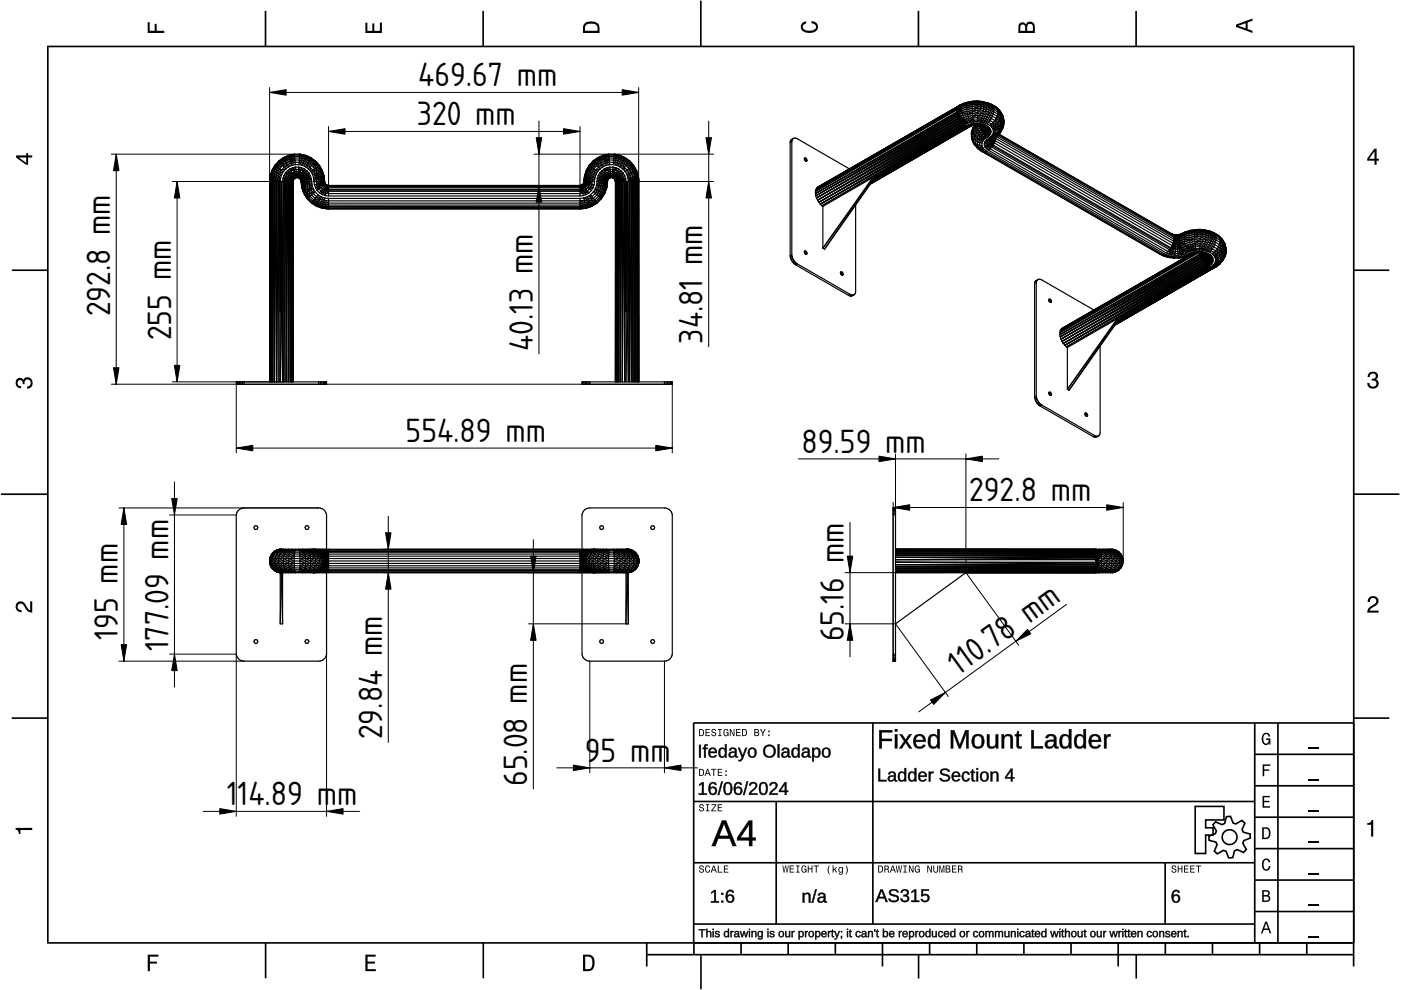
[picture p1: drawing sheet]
<svg xmlns="http://www.w3.org/2000/svg" width="297mm" height="210mm" viewBox="0 0 297 210" stroke-linecap="round" stroke-linejoin="round" font-family="sans-serif">
<defs><g id="words">
<g font-size="6.7">
<text x="88.7" y="18.3">469.67 mm</text>
<text x="88.4" y="26.6">320 mm</text>
<text x="23.4" y="67.1" transform="rotate(-90 23.4 67.1)">292.8 mm</text>
<text x="36.3" y="72.2" transform="rotate(-90 36.3 72.2)">255 mm</text>
<text x="113" y="74.4" transform="rotate(-90 113 74.4)">40.13 mm</text>
<text x="149" y="72.9" transform="rotate(-90 149 72.9)">34.81 mm</text>
<text x="86" y="93.7">554.89 mm</text>
<text x="169.9" y="96">89.59 mm</text>
<text x="205.5" y="106.3">292.8 mm</text>
<text x="25" y="135.6" transform="rotate(-90 25 135.6)">195 mm</text>
<text x="178.9" y="136" transform="rotate(-90 178.9 136)">65.16 mm</text>
<text x="35.7" y="138.1" transform="rotate(-90 35.7 138.1)">177.09 mm</text>
<text x="203.2" y="143.2" transform="rotate(-36 203.2 143.2)">1</text>
<text x="206.9" y="140.5" transform="rotate(-36 206.9 140.5)">0.78 mm</text>
<text x="81" y="156.8" transform="rotate(-90 81 156.8)">29.84 mm</text>
<text x="124" y="161.5">95 mm</text>
<text x="111.8" y="166.7" transform="rotate(-90 111.8 166.7)">65.08 mm</text>
<text x="48.1" y="170.7">1</text>
<text x="50.4" y="170.7">14.89 mm</text>
</g>
</g></defs>
<g fill="none" stroke="#000" stroke-width=".35">
<path d="M10.1 9.9h277M10.1 9.7v190.1M56.3 2.3v7.5M102.4 2.3v7.5M148.6 .1v9.8M194.7 2.3v7.5M240.9 2.3v7.5M287 9.7v195.2M2.5 57.3h7.5M287.1 57.3h7.5M.2 104.8h10M287 104.8h9.7"/>
<path d="M2.5 152.3h7.5M147 153.3h140.1M147.1 153.3v46.7M185.1 153.2v42.8M266 159.9h21M266 153.3v46.7M270.9 153.3v46.7M287.1 152.3h7.5M147 169.9h119M164.6 169.9v26M266 179.9h21M266 173.3h21"/>
<path d="M266 166.6h21M10 199.9h277.1M56.3 199.9v7.5M102.5 199.9v7.5M137.1 199.9v5M147 195.9h119M147 182.9h119M147.1 199.9v2.5M157.1 199.9v2.5M167.1 199.9v2.5M177.1 199.9v2.5M187.1 199.9v5"/>
<path d="M197.1 199.9v2.5M207.1 199.9v2.5M217.1 199.9v2.5M227.1 199.9v2.5M237.1 199.9v5M247 182.9v13M247.1 199.9v2.5M257.1 199.9v2.5M266 193.3h21M266 186.6h21M267.1 199.9v2.5M277.1 199.9v2.5"/>
<path d="M137.1 202.4h150M148.6 202.6v7.2M194.8 202.4v5.1M240.9 202.4v5.1"/>
</g>
<g fill="#000">
<path d="M31.3 4.7h.4v1.8h1.1v-1.4h.4v1.4h1.6v.5h-3.5z" fill-rule="evenodd"/>
<path d="M77.5 4.8h.4v1.7h1v-1.5h.5v1.5h1.1v-1.7h.5v2.2h-3.5z" fill-rule="evenodd"/>
<path d="M124 4.9a2.19 2.19 0 0 0-.4 2.1h3.5v-1.2a1.42 1.42 0 0 0-1.7-1.3zM124.3 5.2a2.14 2.14 0 0 1 2.3 .3l.1 1h-2.7l.1-1z" fill-rule="evenodd"/>
<path d="M170.1 4.9l.8-.4v.5a.7 .7 0 0 0-.7 .5 .7 .7 0 0 0 .3 .8 1.69 1.69 0 0 0 2.5-.6 .9 .9 0 0 0-.9-.8v-.5a1.24 1.24 0 0 1 1.3 1.1 1.24 1.24 0 0 1-1 1.4 2.22 2.22 0 0 1-2.5-.7l-.1-.5z" fill-rule="evenodd"/>
<path d="M216.1 5l-.2 .8v1.2h3.5v-1.3a.98 .98 0 0 0-.7-1.1 .98 .98 0 0 0-1.2 .6 .84 .84 0 0 0-1.4-.2zM216.4 5.3a.54 .54 0 0 1 .7-.1 .54 .54 0 0 1 .3 .6v.7h-1.1zM217.9 5.2a.62 .62 0 0 1 .7-.1 .62 .62 0 0 1 .4 .6v.8h-1.2z" fill-rule="evenodd"/>
<path d="M262.1 5.2v.5l3.5 1.3v-.5l-1.1-.3v-1.4l1.1-.4v-.5zM262.6 5.5l1.5-.6v1.1z" fill-rule="evenodd"/>
<path d="M3.4 32.9v.5l2.1 1.5h.5v-1.5h.8v-.5h-.8v-.5h-.4v.5zM4 33.4h1.6v1.1z" fill-rule="evenodd"/>
<path d="M291.4 31.5l-1.5 2.1v.5h1.5v.8h.5v-.8h.5v-.4h-.5v-2.2zM291.4 32.1v1.6h-1.1z" fill-rule="evenodd"/>
<path d="M3.6 80.4a.86 .86 0 0 1 1.4 .1 1.06 1.06 0 0 1 1.2-.5 1.06 1.06 0 0 1 .7 1.2 1.1 1.1 0 0 1-1.2 1.2v-.5a.71 .71 0 0 0 .8-.9 .71 .71 0 0 0-1.3-.1v.6h-.4a.61 .61 0 0 0-.3-.8 .61 .61 0 0 0-.8 .2 .61 .61 0 0 0 .2 .8l.6 .2v.4a1.15 1.15 0 0 1-1.2-.6 1.15 1.15 0 0 1 .3-1.3z" fill-rule="evenodd"/>
<path d="M290.3 79.1a1.08 1.08 0 0 1 1.3-.2 1.08 1.08 0 0 1 .5 1.3l-.4 .2a1.06 1.06 0 0 1 .6 1.3 1.06 1.06 0 0 1-1.2 .7 1.1 1.1 0 0 1-1.2-1.2h.4a.71 .71 0 0 0 1 .8 .71 .71 0 0 0 .1-1.3h-.6v-.4a.61 .61 0 0 0 .8-.3 .61 .61 0 0 0-.2-.8 .61 .61 0 0 0-.8 .2l-.2 .5h-.4z" fill-rule="evenodd"/>
<path d="M3.6 127.8a1.22 1.22 0 0 1 2 .7l.4 .6 .4 .3v-1.9h.4v2.4a1.8 1.8 0 0 1-1.7-1.4 .71 .71 0 0 0-.9-.5 .71 .71 0 0 0-.5 .8 .71 .71 0 0 0 .9 .6v.4a1.18 1.18 0 0 1-1.2-.6 1.18 1.18 0 0 1 .2-1.4z" fill-rule="evenodd"/>
<path d="M290.3 126.7a1.18 1.18 0 0 1 1.9 .3 1.18 1.18 0 0 1-1 1.7l-.5 .3-.3 .5h1.9v.4h-2.4a1.8 1.8 0 0 1 1.4-1.7 .71 .71 0 0 0 .5-.9 .71 .71 0 0 0-.9-.5 .71 .71 0 0 0-.5 .8h-.4z" fill-rule="evenodd"/>
<path d="M148.2 154.6v1.5h.5a.77 .77 0 0 0 .6-.8 .77 .77 0 0 0-.6-.7zM148.4 154.8a.58 .58 0 0 1 .7 .5 .58 .58 0 0 1-.7 .6zM149.6 154.6v1.5h.9v-.2h-.7v-.5h.6v-.2h-.6v-.4h.7v-.2zM151 154.7a.53 .53 0 0 0 0 .6 .53 .53 0 0 0 .6 .2 .32 .32 0 0 1-.3 .5 .32 .32 0 0 1-.3-.4h-.2a.5 .5 0 0 0 .7 .5 .5 .5 0 0 0 .1-.8l-.4-.1a.28 .28 0 0 1-.1-.4 .28 .28 0 0 1 .4-.1 .28 .28 0 0 1 .1 .3h.2a.51 .51 0 0 0-.3-.4 .51 .51 0 0 0-.5 .1zM152.3 154.6v.2h.2v1.1h-.2v.2h.7v-.2h-.3v-1.1h.3v-.2zM153.5 154.7a.81 .81 0 0 0 .5 1.4l.3-.2 .2 .2v-.8h-.6v.1h.4l-.2 .5a.6 .6 0 0 1-.5-.6 .6 .6 0 0 1 .4-.6l.2 .3h.3l-.2-.3a.53 .53 0 0 0-.8 0zM154.7 154.6v1.5h.2v-1.3l.6 1.3h.2v-1.5h-.2v1.2l-.5-1.2zM156.1 154.6v1.5h.9v-.2h-.7v-.5h.6v-.2h-.6v-.4h.7v-.2zM157.3 154.6v1.5h.5a.77 .77 0 0 0 .6-.8 .77 .77 0 0 0-.6-.7zM157.5 154.8a.57 .57 0 0 1 .7 .5 .57 .57 0 0 1-.7 .6zM159.9 154.6v1.5h.6a.42 .42 0 0 0 .5-.3 .42 .42 0 0 0-.3-.5l.2-.2-.1-.4zM160.1 154.8h.3a.23 .23 0 0 1 .3 .2 .23 .23 0 0 1-.3 .2h-.3zM160.1 155.4h.4a.26 .26 0 0 1 .3 .2 .26 .26 0 0 1-.3 .3h-.4zM161.1 154.6l.5 .9v.6h.2v-.6l.5-.9h-.2l-.4 .7-.3-.7zM162.9 155.8v.3h.3v-.3zM162.9 154.9v.3h.3v-.3z" fill-rule="evenodd"/>
<path d="M267.8 155.7a.85 .85 0 0 1 .9-.3 .85 .85 0 0 1 .6 .8h-.3l-.1-.3a.49 .49 0 0 0-.4-.3 .49 .49 0 0 0-.5 .3 1.2 1.2 0 0 0 .4 1.8 .66 .66 0 0 0 .6-.8h-.6v-.3h.9v1.3h-.1l-.1-.3-.3 .3a.85 .85 0 0 1-1.2-.7v-1.1z" fill-rule="evenodd"/>
<path d="M3.3 175.5h3.5v.5h-2.5v.8h-.3a.77 .77 0 0 0-.7-.9z" fill-rule="evenodd"/>
<path d="M148.4 170.6a.53 .53 0 0 0 0 .6 .53 .53 0 0 0 .6 .2 .32 .32 0 0 1-.3 .5 .32 .32 0 0 1-.3-.4h-.2a.5 .5 0 0 0 .7 .6 .5 .5 0 0 0 .1-.9l-.4-.1a.28 .28 0 0 1-.1-.4 .28 .28 0 0 1 .4-.1 .28 .28 0 0 1 .1 .4h.2a.51 .51 0 0 0-.3-.5 .51 .51 0 0 0-.5 .1zM149.7 170.5v.2h.2v1.1h-.2v.2h.7v-.2h-.3v-1.1h.3v-.2zM150.8 170.5v.2h.8l-.8 1.3h1.1v-.2h-.9l.9-1.3zM152.2 170.5v1.5h.9v-.2h-.7v-.5h.6v-.1h-.6v-.5h.7v-.2z" fill-rule="evenodd"/>
<path d="M148.2 163v1.5h.5a.77 .77 0 0 0 .6-.7 .77 .77 0 0 0-.6-.8zM148.4 163.2a.58 .58 0 0 1 .7 .6 .58 .58 0 0 1-.7 .5zM149.9 163l-.5 1.5h.2l.1-.4h.6l.2 .4h.2l-.6-1.5zM150 163.2l.3 .7h-.5zM150.8 163v.2h.4v1.3h.2v-1.3h.5v-.2zM152.2 163v1.5h.9v-.2h-.7v-.5h.6v-.2h-.6v-.4h.7v-.2zM153.8 164.2v.3h.3v-.3zM153.8 163.4v.3h.3v-.3z" fill-rule="evenodd"/>
<path d="M267.7 168.7h1.5v.3h-1.2v.8h1.1v.3h-1.1v.8h1.3v.3h-1.6z" fill-rule="evenodd"/>
<path d="M267.7 162.1h1.6v.3h-1.3v.7h1.1v.3h-1.1v1.2h-.3z" fill-rule="evenodd"/>
<path d="M267.6 175.4v2.5h.8a1.37 1.37 0 0 0 .7-2.2 1.56 1.56 0 0 0-1.5-.3zM267.9 175.7a.98 .98 0 0 1 1.2 .7 .98 .98 0 0 1-.7 1.2h-.5z" fill-rule="evenodd"/>
<path d="M289.9 174.5a.77 .77 0 0 0 .9-.7h.4v3.6h-.5v-2.5h-.8z" fill-rule="evenodd"/>
<path d="M148.4 183.6a.53 .53 0 0 0 0 .6 .53 .53 0 0 0 .6 .2 .32 .32 0 0 1-.3 .5 .32 .32 0 0 1-.3-.4h-.2a.5 .5 0 0 0 .7 .6 .5 .5 0 0 0 .1-.9l-.4-.1a.28 .28 0 0 1-.1-.4 .28 .28 0 0 1 .4-.1 .28 .28 0 0 1 .1 .4h.2a.51 .51 0 0 0-.3-.5 .51 .51 0 0 0-.5 .1zM149.6 183.7l-.1 .2a.67 .67 0 0 0 .1 .9 .67 .67 0 0 0 .8 .1l.2-.4h-.2l-.2 .3a.6 .6 0 0 1-.5-.5 .6 .6 0 0 1 .5-.6l.2 .3h.2l-.2-.4a.5 .5 0 0 0-.8 .1zM151.2 183.5l-.5 1.5h.2l.1-.4h.6l.2 .4h.2l-.6-1.5zM151.3 183.7l.3 .7h-.5zM152.2 183.5v1.5h1v-.2h-.8v-1.3zM153.5 183.5v1.5h.9v-.2h-.7v-.5h.6v-.2h-.6v-.4h.7v-.2z" fill-rule="evenodd"/>
<path d="M165.9 183.5l.2 1.5h.2l.3-1.3 .2 1.3h.2l.2-1.5h-.1l-.2 1.3-.2-1.3h-.2l-.2 1.3-.2-1.3zM167.4 183.5v1.5h1v-.2h-.8v-.5h.7v-.2h-.7v-.4h.7v-.2zM168.8 183.5v.2h.3v1.1h-.3v.2h.7v-.2h-.2v-1.1h.2v-.2zM170 183.7a.82 .82 0 0 0 .6 1.3l.3-.2 .1 .2v-.8h-.5v.2h.3l-.2 .4a.6 .6 0 0 1-.5-.5 .6 .6 0 0 1 .5-.6l.2 .3h.2l-.2-.4a.53 .53 0 0 0-.8 .1zM171.3 183.5v1.5h.2v-.7h.6v.7h.2v-1.5h-.2v.6h-.6v-.6zM172.5 183.5v.2h.5v1.3h.2v-1.3h.4v-.2zM175.8 183.5a1.35 1.35 0 0 0 .2 1.9 1.84 1.84 0 0 1 0-1.9zM176.5 183.5v1.5h.2v-.4l.2-.2 .4 .6h.2l-.4-.7 .4-.5h-.2l-.6 .6v-.9zM177.9 184a.59 .59 0 0 0-.2 .7 .59 .59 0 0 0 .7 .3l.1-.2a.31 .31 0 0 1-.1 .5 .31 .31 0 0 1-.4-.2h-.2a.47 .47 0 0 0 .5 .4 .47 .47 0 0 0 .4-.5v-1.2h-.2v.2l-.3-.2zM178 184.1l.1-.1a.42 .42 0 0 1 .4 .4 .42 .42 0 0 1-.4 .5l-.1-.3zM179.3 183.5a1.85 1.85 0 0 1 0 1.9 1.22 1.22 0 0 0 0-1.9z" fill-rule="evenodd"/>
<path d="M186.2 183.5v1.5h.5a.77 .77 0 0 0 .6-.7 .77 .77 0 0 0-.6-.8zM186.4 183.7a.58 .58 0 0 1 .6 .6 .58 .58 0 0 1-.6 .5zM187.5 183.5v1.5h.2v-.6a.45 .45 0 0 1 .5 .1 .45 .45 0 0 1 .1 .5h.2l-.2-.7a.42 .42 0 0 0 .1-.5 .42 .42 0 0 0-.4-.3zM187.7 183.7h.3a.26 .26 0 0 1 .3 .2 .26 .26 0 0 1-.4 .3h-.2zM189.2 183.5l-.6 1.5h.2l.2-.4h.6l.1 .4h.2l-.5-1.5zM189.3 183.7l.2 .7h-.4zM189.9 183.5l.3 1.5h.2l.2-1.3 .2 1.3h.2l.3-1.5h-.2l-.2 1.3-.2-1.3h-.2l-.2 1.3-.2-1.3zM191.5 183.5v.2h.3v1.1h-.3v.2h.8v-.2h-.3v-1.1h.3v-.2zM192.7 183.5v1.5h.2v-1.2l.6 1.2h.2v-1.5h-.2v1.2l-.6-1.2zM194.1 183.7a.81 .81 0 0 0 .5 1.3l.3-.2 .1 .2v-.8h-.5v.2h.3l-.2 .4a.6 .6 0 0 1-.5-.5 .6 .6 0 0 1 .5-.6l.2 .3h.2l-.2-.4a.53 .53 0 0 0-.7 .1zM196.6 183.5v1.5h.2v-1.2l.6 1.2h.2v-1.5h-.2v1.2l-.6-1.2zM197.9 183.5v.9a.52 .52 0 0 0 .5 .6 .52 .52 0 0 0 .5-.6v-.9h-.2v.9a.33 .33 0 0 1-.3 .5 .33 .33 0 0 1-.3-.5v-.9zM199.2 183.5v1.5h.1v-1.4l.3 1.4h.2l.3-1.4v1.4h.1v-1.5h-.2l-.3 1.3-.3-1.3zM200.5 183.5v1.5h.6a.42 .42 0 0 0 .4-.3 .42 .42 0 0 0-.2-.5l.2-.2-.1-.4zM200.7 183.7h.3a.23 .23 0 0 1 .3 .2 .23 .23 0 0 1-.3 .2h-.3zM200.7 184.3h.3a.26 .26 0 0 1 .3 .3 .26 .26 0 0 1-.3 .2h-.3zM201.8 183.5v1.5h1v-.2h-.8v-.5h.7v-.2h-.7v-.4h.8v-.2zM203.1 183.5v1.5h.2v-.6a.45 .45 0 0 1 .5 .1 .45 .45 0 0 1 .1 .5h.2l-.2-.7a.42 .42 0 0 0 .1-.5 .42 .42 0 0 0-.4-.3zM203.3 183.7h.3a.26 .26 0 0 1 .3 .2 .26 .26 0 0 1-.4 .3h-.2z" fill-rule="evenodd"/>
<path d="M248.5 183.6a.53 .53 0 0 0 0 .6 .53 .53 0 0 0 .6 .2 .32 .32 0 0 1-.2 .5 .32 .32 0 0 1-.3-.4h-.2a.5 .5 0 0 0 .6 .6 .5 .5 0 0 0 .2-.9l-.4-.1a.28 .28 0 0 1-.1-.4 .28 .28 0 0 1 .3-.1 .28 .28 0 0 1 .2 .4h.2a.51 .51 0 0 0-.3-.5 .51 .51 0 0 0-.6 .1zM249.7 183.5v1.5h.2v-.7h.6v.7h.2v-1.5h-.2v.6h-.6v-.6zM251 183.5v1.5h1v-.2h-.8v-.5h.7v-.2h-.7v-.4h.8v-.2zM252.3 183.5v1.5h1v-.2h-.8v-.5h.7v-.2h-.7v-.4h.8v-.2zM253.5 183.5v.2h.5v1.3h.2v-1.3h.5v-.2z" fill-rule="evenodd"/>
<path d="M268.3 195.4l-1 2.5h.4l.2-.7h1l.3 .7h.3l-.9-2.5zM268.4 195.8l.4 1.1h-.7z" fill-rule="evenodd"/>
<path d="M267.6 188.7v2.5h1a.7 .7 0 0 0 .7-.5 .7 .7 0 0 0-.4-.8 .61 .61 0 0 0 .3-.8 .61 .61 0 0 0-.7-.4zM267.9 189h.6a.38 .38 0 0 1 .4 .4 .38 .38 0 0 1-.5 .4h-.5zM267.9 190.1h.6a.44 .44 0 0 1 .5 .4 .44 .44 0 0 1-.5 .4h-.6z" fill-rule="evenodd"/>
<path d="M267.8 182.3a.85 .85 0 0 1 .9-.3 .85 .85 0 0 1 .6 .8h-.3l-.1-.2a.47 .47 0 0 0-.4-.3 .47 .47 0 0 0-.4 .3 1.21 1.21 0 0 0 .4 1.7 .64 .64 0 0 0 .5-.7h.4a.89 .89 0 0 1-.8 1 .89 .89 0 0 1-1-.7v-1.1z" fill-rule="evenodd"/>
<path d="M31.3 202.4h2.3v.4h-1.8v1.1h1.5v.4h-1.5v1.6h-.5z" fill-rule="evenodd"/>
<path d="M77.5 202.4h2.1v.4h-1.7v1.1h1.6v.4h-1.6v1.2h1.8v.4h-2.2z" fill-rule="evenodd"/>
<path d="M123.6 202.4v3.5h1.2a1.42 1.42 0 0 0 1.3-1.7 1.38 1.38 0 0 0-1.3-1.8zM124.1 202.8l1 .1a1.89 1.89 0 0 1 0 2.5l-1 .1z" fill-rule="evenodd"/>
</g>
<path d="M277.3 158.6h2.2M277.3 178.6h2.2M277.3 172h2.2M277.3 165.3h2.2M277.3 198.6h2.2M277.3 192h2.2M277.3 185.3h2.2" fill="none" stroke="#000" stroke-width=".25"/>
<g fill="#000">
<path d="M186.4 154.8h2.8v.4h-2.3v1.5h2.2v.4h-2.2v1.6h-.5zM189.7 155.7h.5v3h-.5zM189.7 154.6h.5v.5h-.5zM190.7 155.7h.6l.7 1.2 .7-1.2h.6l-1 1.4 1 1.6h-.5l-.8-1.3-.8 1.3h-.5l1-1.6zM194 156a1.34 1.34 0 0 1 1.6-.2 1.34 1.34 0 0 1 .7 1.5h-2.1a.86 .86 0 0 0 .5 1 .86 .86 0 0 0 1-.4l.5 .1a1.4 1.4 0 0 1-1.8 .6 1.4 1.4 0 0 1-.7-1.8zM194.4 156.3l-.2 .6h1.6a.79 .79 0 0 0-.5-.8 .79 .79 0 0 0-.9 .2zM197.1 155.9a1.05 1.05 0 0 1 1.6 .3v-1.6h.5v4.1h-.4v-.5a1.13 1.13 0 0 1-1.5 .4 1.13 1.13 0 0 1-.6-1.4l.1-.6zM197.6 156.1a1.73 1.73 0 0 0 .1 2.2h.2a.9 .9 0 0 0 .8-1.2 .82 .82 0 0 0-.2-.9 .82 .82 0 0 0-.9-.1zM201.6 154.8h.7l1.2 3.3 1.2-3.3h.6v3.9h-.4v-3.4l-1.2 3.4h-.4l-1.2-3.4v3.4h-.5zM206.5 155.9a1.39 1.39 0 0 1 1.7 0 1.39 1.39 0 0 1 .4 1.6 1.32 1.32 0 0 1-1.4 1.2 1.32 1.32 0 0 1-1.2-1.5l.1-.6zM206.9 156.1a1.58 1.58 0 0 0 .2 2.2h.2a.88 .88 0 0 0 .9-1.1 .85 .85 0 0 0-.3-1 .85 .85 0 0 0-1-.1zM209.3 155.7h.5v1.9a.71 .71 0 0 0 .7 .8 .71 .71 0 0 0 .6-1v-1.7h.5v3h-.4l-.1-.5a.99 .99 0 0 1-1.1 .5 .99 .99 0 0 1-.7-1zM212.4 155.7h.4l.1 .5a.99 .99 0 0 1 1.1-.5 .99 .99 0 0 1 .7 1v2h-.5v-1.9a.71 .71 0 0 0-.7-.8 .71 .71 0 0 0-.6 .9v1.8h-.5zM215.7 155.1h.3v.6h.6v.4h-.6v2l.2 .2h.4v.3l-.3 .1a.6 .6 0 0 1-.8-.7v-1.9h-.3v-.4h.3zM218.7 154.8h.5v3.4h1.9v.5h-2.4zM222 155.9a1.17 1.17 0 0 1 1.2-.3 1.17 1.17 0 0 1 .8 1v1.5l.1 .2h.3v.3a.59 .59 0 0 1-.6 .1 .59 .59 0 0 1-.3-.6 1 1 0 0 1-1.2 .6 1 1 0 0 1-.7-1.1l.4-.6 1.5-.1a.67 .67 0 0 0-.5-.9 .67 .67 0 0 0-.8 .5h-.5zM222.3 157.4a.61 .61 0 0 0 0 .9 .61 .61 0 0 0 1-.3l.2-.8zM225 155.9a1.05 1.05 0 0 1 1.6 .3v-1.6h.5v4.1h-.4l-.1-.5a1.13 1.13 0 0 1-1.4 .4 1.13 1.13 0 0 1-.6-1.4l.1-.6zM225.4 156.1a1.73 1.73 0 0 0 .2 2.2h.2a.9 .9 0 0 0 .8-1.2 .82 .82 0 0 0-.2-.9 .82 .82 0 0 0-1-.1zM228.1 155.9a1.05 1.05 0 0 1 1.6 .3v-1.6h.5v4.1h-.4v-.5a1.13 1.13 0 0 1-1.5 .4 1.13 1.13 0 0 1-.6-1.4l.1-.6zM228.6 156.1a1.73 1.73 0 0 0 .1 2.2h.2a.9 .9 0 0 0 .8-1.2 .82 .82 0 0 0-.2-.9 .82 .82 0 0 0-.9-.1zM231.2 156a1.34 1.34 0 0 1 1.6-.2 1.34 1.34 0 0 1 .7 1.5h-2.1a.86 .86 0 0 0 .5 1 .86 .86 0 0 0 1-.4l.5 .1a1.4 1.4 0 0 1-1.8 .6 1.4 1.4 0 0 1-.7-1.8zM231.6 156.3l-.2 .6h1.6a.79 .79 0 0 0-.5-.8 .79 .79 0 0 0-.9 .2zM234.1 155.7h.4l.1 .6a.71 .71 0 0 1 .9-.6v.4a.74 .74 0 0 0-.8 .2 .74 .74 0 0 0-.1 .8v1.6h-.5z"/>
<path d="M186.4 154.8h2.8v.5l-2.3-.1v1.5l2.2-.1v.5h-2.2l.1 1.6h-.6zM186.4 154.8v3.9h.5v-1.6h2.2v-.4h-2.2v-1.5h2.3v-.4zM189.7 155.7h.6v3h-.6zM189.7 155.7v3h.5v-3zM189.7 154.6h.6v.5h-.6zM189.7 154.6v.5h.5v-.5zM190.6 155.7h.7l.7 1.2 .7-1.2h.7l-1.1 1.4 1.1 1.6h-.6l-.8-1.3-.8 1.3h-.6l1.1-1.6zM190.7 155.7l1.1 1.4-1.1 1.6h.5l.8-1.3 .8 1.3h.5l-1.1-1.6 1.1-1.4h-.6l-.7 1.2-.7-1.2zM193.9 156a1.36 1.36 0 0 1 1.7-.3 1.36 1.36 0 0 1 .7 1.6h-2.1a.84 .84 0 0 0 .5 .9 .84 .84 0 0 0 1.1-.4l.4 .2a1.44 1.44 0 0 1-1.8 .6 1.44 1.44 0 0 1-.8-1.8zM194 156.1a1.53 1.53 0 0 0-.2 1.7 1.53 1.53 0 0 0 1.6 .8l.8-.5-.5-.2a.78 .78 0 0 1-1.2 .4l-.3-.4-.1-.7 2.1 .1a1.3 1.3 0 0 0-.6-1.5 1.3 1.3 0 0 0-1.6 .3zM194.4 156.3l-.2 .6h1.5a.75 .75 0 0 0-.4-.8 .75 .75 0 0 0-.9 .2zM194.4 156.2a.81 .81 0 0 1 .9-.2 .81 .81 0 0 1 .5 1h-1.7zM197.1 155.9a1.02 1.02 0 0 1 1.6 .3v-1.6h.6v4.1h-.6v-.5a1.03 1.03 0 0 1-1.7 .2l-.3-.8a2.16 2.16 0 0 1 .4-1.7zM197.2 155.9a1.91 1.91 0 0 0 .3 2.7 1.17 1.17 0 0 0 1.3-.5v.6h.4v-4.1h-.5v1.6a.98 .98 0 0 0-1.5-.3zM197.6 156.2a1.71 1.71 0 0 0 .1 2.1h.5a1.41 1.41 0 0 0 0-2.2zM197.5 156.1a.86 .86 0 0 1 1 .1 .86 .86 0 0 1 .3 .9 .86 .86 0 0 1-.3 1.1 .86 .86 0 0 1-1.1-.1l-.2-1.3zM201.6 154.8h.7l1.2 3.3 1.1-3.3h.8v3.9h-.6l.1-3.4-.1 .5-1.1 2.9h-.4l-1.3-3.4 .1 3.4h-.5zM201.6 154.8v3.9h.5v-3.4l1.2 3.4h.4l1.2-3.4v3.4h.4v-3.9h-.6l-1.2 3.3-1.2-3.3zM206.5 155.9a1.44 1.44 0 0 1 1.7 0 1.44 1.44 0 0 1 .5 1.6 1.36 1.36 0 0 1-1.5 1.2 1.36 1.36 0 0 1-1.2-1.5v-.6zM206.5 155.9a1.56 1.56 0 0 0-.4 1.7 1.56 1.56 0 0 0 1.2 1.1 1.33 1.33 0 0 0 1.3-1.9 1.25 1.25 0 0 0-.7-1.1 1.25 1.25 0 0 0-1.4 .2zM206.9 156.2a1.54 1.54 0 0 0 .2 2.1h.2a.84 .84 0 0 0 .8-1.1 .81 .81 0 0 0-.2-1 .81 .81 0 0 0-1 0zM206.9 156.1a.9 .9 0 0 1 1 .1 .9 .9 0 0 1 .3 1 .9 .9 0 0 1-.8 1.2 .9 .9 0 0 1-.9-1.2l.1-.7zM209.2 155.7h.6v1.9a.66 .66 0 0 0 .7 .7 .66 .66 0 0 0 .6-.9v-1.7h.6v3h-.6v-.5a1 1 0 0 1-1.1 .5 1 1 0 0 1-.8-1zM209.3 155.7v2a.97 .97 0 0 0 .8 .9 .97 .97 0 0 0 1-.5l.1 .6h.4v-3h-.5l.1 1.7a.75 .75 0 0 1-.7 1 .75 .75 0 0 1-.8-.8l.1-1.9zM212.3 155.7h.6v.5a1 1 0 0 1 1.1-.6 1 1 0 0 1 .8 1.1v2h-.6v-1.9a.66 .66 0 0 0-.7-.7 .66 .66 0 0 0-.6 .8v1.8h-.6zM212.4 155.7v3h.5l-.1-1.8a.75 .75 0 0 1 .7-.9 .75 .75 0 0 1 .8 .8l-.1 1.9h.5v-2a.97 .97 0 0 0-.7-1 .97 .97 0 0 0-1.1 .6l-.1-.6zM215.7 155h.4l-.1 .7h.6v.4h-.6l.1 2 .1 .1h.5v.4a.79 .79 0 0 1-1.2-.6v-1.9h-.4v-.4h.4zM215.7 155.1l-.1 .7-.4-.1v.4l.4-.1v2a.65 .65 0 0 0 .3 .6 .65 .65 0 0 0 .7 0v-.3h-.4l-.2-.4v-1.9l.6 .1v-.4l-.6 .1v-.7zM218.6 154.8h.6v3.4h2v.5h-2.6zM218.7 154.8v3.9h2.4v-.5l-2 .1 .1-3.5zM221.9 155.9a1.26 1.26 0 0 1 2.1 .7v1.5l.1 .2h.3v.3a.6 .6 0 0 1-.6 .1 .6 .6 0 0 1-.3-.6 1.03 1.03 0 0 1-1.3 .7 1.03 1.03 0 0 1-.7-1.3 1.03 1.03 0 0 1 1.3-.7l.6 .1a.64 .64 0 0 0-.4-.8 .64 .64 0 0 0-.8 .4h-.6zM222.1 155.9l-.4 .6h.5a.62 .62 0 0 1 .4-.6 .62 .62 0 0 1 .6 .2l.2 .2 .1 .6h-.7a.94 .94 0 0 0-1.2 .5 .94 .94 0 0 0 .5 1.2 .94 .94 0 0 0 1.2-.3l.2-.3a.55 .55 0 0 0 .3 .6 .55 .55 0 0 0 .6 0v-.3l-.3 .1-.2-.3v-1.5a1.12 1.12 0 0 0-.7-.9 1.12 1.12 0 0 0-1.1 .2zM222.3 157.4a.57 .57 0 0 0 .1 .9 .57 .57 0 0 0 .8-.3l.3-.8zM222.2 157.3l1.3-.1a.85 .85 0 0 1-.4 1 .85 .85 0 0 1-1.1-.2zM225 155.9a1.02 1.02 0 0 1 1.6 .3v-1.6h.6v4.1h-.6v-.5a1.03 1.03 0 0 1-1.7 .2l-.3-.8a2.16 2.16 0 0 1 .4-1.7zM225.1 155.9a1.91 1.91 0 0 0 .3 2.7 1.17 1.17 0 0 0 1.3-.5v.6h.4v-4.1h-.5v1.6a.98 .98 0 0 0-1.5-.3zM225.5 156.2a1.71 1.71 0 0 0 .1 2.1h.5a1.41 1.41 0 0 0 0-2.2zM225.4 156.1a.86 .86 0 0 1 1 .1 .86 .86 0 0 1 .3 .9 .86 .86 0 0 1-.3 1.1 .86 .86 0 0 1-1.1-.1l-.2-1.3zM228.1 155.9a1.02 1.02 0 0 1 1.6 .3v-1.6h.6v4.1h-.6v-.5a1.03 1.03 0 0 1-1.7 .2l-.3-.8a2.16 2.16 0 0 1 .4-1.7zM228.2 155.9a1.91 1.91 0 0 0 .3 2.7 1.17 1.17 0 0 0 1.3-.5v.6h.4v-4.1h-.5v1.6a.98 .98 0 0 0-1.5-.3zM228.6 156.2a1.71 1.71 0 0 0 .1 2.1h.5a1.41 1.41 0 0 0 0-2.2zM228.5 156.1a.86 .86 0 0 1 1 .1 .86 .86 0 0 1 .3 .9 .86 .86 0 0 1-.3 1.1 .86 .86 0 0 1-1.1-.1l-.2-1.3zM231.1 156a1.36 1.36 0 0 1 1.7-.3 1.36 1.36 0 0 1 .7 1.6h-2.1a.84 .84 0 0 0 .5 .9 .84 .84 0 0 0 1.1-.4l.4 .2a1.44 1.44 0 0 1-1.8 .6 1.44 1.44 0 0 1-.8-1.8zM231.2 156.1a1.53 1.53 0 0 0-.2 1.7 1.53 1.53 0 0 0 1.6 .8l.8-.5-.5-.2a.78 .78 0 0 1-1.2 .4l-.3-.4-.1-.7 2.1 .1a1.3 1.3 0 0 0-.6-1.5 1.3 1.3 0 0 0-1.6 .3zM231.6 156.3l-.2 .6h1.5a.75 .75 0 0 0-.4-.8 .75 .75 0 0 0-.9 .2zM231.6 156.2a.81 .81 0 0 1 .9-.2 .81 .81 0 0 1 .5 1h-1.7zM234 155.7h.6v.6a.65 .65 0 0 1 .9-.6v.5a.69 .69 0 0 0-.7 .2 .69 .69 0 0 0-.2 .7v1.6h-.6zM234.1 155.7v3h.5l-.1-1.6a.74 .74 0 0 1 .2-.8 .74 .74 0 0 1 .8-.2v-.4a.96 .96 0 0 0-1 .7v-.7z"/>
<path d="M148.2 166.3l.7-.5h.3v2.4h.7v.4h-1.8v-.4h.7l.1-2-.7 .5zM148.2 166.3l.1 .3 .6-.5v2.2l-.7-.1v.3h1.6v-.3l-.7 .1 .1-2.4h-.3zM150.6 165.9a.77 .77 0 0 1 .8-.1 .77 .77 0 0 1 .5 .6l-.3 .1a.53 .53 0 0 0-.7-.3 .53 .53 0 0 0-.3 .6v.3a.78 .78 0 0 1 .7-.4 .78 .78 0 0 1 .6 .5 .95 .95 0 0 1-.6 1.4 .95 .95 0 0 1-1.1-1v-1zM150.7 166a1.73 1.73 0 0 0 .2 2.5 .84 .84 0 0 0 1.1-1 .84 .84 0 0 0-1.5-.4 .72 .72 0 0 1 .2-.8 .72 .72 0 0 1 .8-.1l.1 .2h.3a.76 .76 0 0 0-1.2-.4zM150.6 167.6a.53 .53 0 0 0 1 0 .53 .53 0 0 0-1 0zM150.4 167.7a.65 .65 0 0 1 1.3 0 .65 .65 0 0 1-1.3 0zM152.9 165.7h.4l-.8 2.9h-.4zM152.9 165.7l-.7 2.9h.3l.7-2.8zM153.8 165.9a1.04 1.04 0 0 1 1.2 .1 1.04 1.04 0 0 1 .3 1.2 1.01 1.01 0 0 1-.4 1.2 1.01 1.01 0 0 1-1.3-.2 2.22 2.22 0 0 1 .2-2.3zM153.8 166a1.81 1.81 0 0 0 .2 2.5 1 1 0 0 0 1.2-1.3 .97 .97 0 0 0-.3-1.1 .97 .97 0 0 0-1.1-.1zM154 166.2a1.79 1.79 0 0 0 .1 2h.4a1.62 1.62 0 0 0 0-2zM154 166.2l.5-.1a1.65 1.65 0 0 1 0 2.2h-.4a1.69 1.69 0 0 1-.1-2.1zM156 165.9a.77 .77 0 0 1 .8-.1 .77 .77 0 0 1 .5 .6l-.3 .1a.53 .53 0 0 0-.7-.3 .53 .53 0 0 0-.3 .6l-.1 .3a.78 .78 0 0 1 .7-.4 .78 .78 0 0 1 .7 .5 .95 .95 0 0 1-.6 1.4 .95 .95 0 0 1-1.1-1v-1zM156.1 166a1.73 1.73 0 0 0 .2 2.5 .84 .84 0 0 0 1-1 .84 .84 0 0 0-1.4-.4 .72 .72 0 0 1 .1-.8 .72 .72 0 0 1 .9-.1l.1 .2h.3a.76 .76 0 0 0-1.2-.4zM155.9 167.6a.55 .55 0 0 0 1.1 0 .55 .55 0 0 0-1.1 0zM155.8 167.7a.65 .65 0 0 1 1.3 0 .65 .65 0 0 1-1.3 0zM158.3 165.7h.4l-.8 2.9h-.4zM158.3 165.7l-.7 2.9h.2l.8-2.8zM159.1 166a.9 .9 0 0 1 1.4 .1 .9 .9 0 0 1-.5 1.4l-.8 .7h1.4v.4h-1.8l.1-.6 .6-.6a.75 .75 0 0 0 .4-1.2h-.5l-.2 .4h-.4zM159.1 166l-.3 .5h.4a.56 .56 0 0 1 .9-.3 .56 .56 0 0 1-.2 .9l-.8 .8-.3 .6h1.8v-.3l-1.5 .1 .6-.7a.97 .97 0 0 0 .4-1.7h-.6zM161.3 165.9a1.04 1.04 0 0 1 1.2 .1 1.04 1.04 0 0 1 .3 1.2 1.01 1.01 0 0 1-.4 1.2 1.01 1.01 0 0 1-1.3-.2 2.22 2.22 0 0 1 .2-2.3zM161.3 166a1.81 1.81 0 0 0 .3 2.5 1 1 0 0 0 1.1-1.3 .97 .97 0 0 0-.3-1.1 .97 .97 0 0 0-1.1-.1zM161.5 166.2a1.79 1.79 0 0 0 .2 2h.3a1.62 1.62 0 0 0 0-2zM161.5 166.2l.5-.1a1.65 1.65 0 0 1 0 2.2h-.4a1.69 1.69 0 0 1-.1-2.1zM163.4 166a.9 .9 0 0 1 1.4 .1 .9 .9 0 0 1-.5 1.4l-.8 .7h1.4v.4h-1.8l.1-.6 .6-.6a.75 .75 0 0 0 .4-1.2h-.5l-.2 .4h-.4zM163.4 166l-.3 .5h.4a.56 .56 0 0 1 .9-.3 .56 .56 0 0 1-.2 .9l-.8 .8-.3 .6h1.8v-.3l-1.5 .1 .6-.7a.97 .97 0 0 0 .4-1.7h-.6zM166.4 165.8h.4l-.1 1.8h.5v.4l-.5-.1 .1 .7h-.4v-.7l-1.3 .1v-.4zM166.4 165.9l-1.2 1.8v.2h1.3l-.1 .6h.3v-.6h.4v-.3l-.4 .1v-1.8zM166.4 166.2l-.9 1.5 .9-.1zM166.4 166.2l.1 1.5h-1.1z"/>
<path d="M148.2 166.3l.7-.4h.3v2.3h.6v.3h-1.6v-.3h.6v-2l-.6 .4zM150.6 166l.3-.1a.79 .79 0 0 1 1 .5h-.3a.56 .56 0 0 0-.7-.2 .56 .56 0 0 0-.3 .6v.3a.87 .87 0 0 1 1.2 .1 .87 .87 0 0 1-.1 1.2 .87 .87 0 0 1-1.2-.2 2.08 2.08 0 0 1 .1-2.2zM150.5 167.7a.6 .6 0 0 0 1.2 0 .6 .6 0 0 0-1.2 0zM152.9 165.7h.3l-.7 2.9h-.3zM153.8 166a1 1 0 0 1 1.2 .1 1 1 0 0 1 .2 1.1 .97 .97 0 0 1-.3 1.2 .97 .97 0 0 1-1.3-.2 2.18 2.18 0 0 1 .2-2.2zM154 166.2a1.8 1.8 0 0 0 .1 2h.4a1.64 1.64 0 0 0 0-2.1zM156 166l.3-.1a.79 .79 0 0 1 1 .5h-.3a.56 .56 0 0 0-.7-.2 .56 .56 0 0 0-.4 .6v.3a.87 .87 0 0 1 1.3 .1 .87 .87 0 0 1-.1 1.2 .87 .87 0 0 1-1.3-.2 2.08 2.08 0 0 1 .2-2.2zM155.9 167.7a.58 .58 0 0 0 1.1 0 .58 .58 0 0 0-1.1 0zM158.3 165.7h.3l-.8 2.9h-.3zM159.1 166a.86 .86 0 0 1 1.3 .2 .86 .86 0 0 1-.4 1.2l-.8 .8h1.4v.3h-1.8a2.58 2.58 0 0 1 1.2-1.5 .52 .52 0 0 0-.1-.9 .52 .52 0 0 0-.7 .4h-.4zM161.3 166a1 1 0 0 1 1.2 .1 1 1 0 0 1 .3 1.1 .97 .97 0 0 1-.4 1.2 .97 .97 0 0 1-1.3-.2 2.18 2.18 0 0 1 .2-2.2zM161.5 166.2a1.8 1.8 0 0 0 .2 2h.3a1.64 1.64 0 0 0 0-2.1zM163.4 166a.86 .86 0 0 1 1.4 .2 .86 .86 0 0 1-.5 1.2l-.8 .8h1.4v.3h-1.8a2.58 2.58 0 0 1 1.2-1.5 .52 .52 0 0 0-.1-.9 .52 .52 0 0 0-.7 .4h-.4zM166.4 165.9h.3v1.7h.4v.3h-.4v.6h-.3v-.6h-1.2v-.2zM166.4 166.2l-.9 1.4h.9z"/>
<path d="M148.2 157.9h.4v2.7h-.4zM148.2 157.9v2.7h.4v-2.7zM149.4 157.9l.7-.1v.3l-.4 .1-.1 .3h.5v.4l-.5-.1 .1 1.8h-.5l.1-1.8-.3 .1v-.4l.3 .1zM149.4 158l-.1 .6h-.3v.2h.3v1.8h.3v-1.8h.4v-.2h-.4a.33 .33 0 0 1 0-.4 .33 .33 0 0 1 .4-.1v-.3zM150.4 158.8a.95 .95 0 0 1 1.2-.2 .95 .95 0 0 1 .4 1.1h-1.4a.57 .57 0 0 0 .4 .6 .57 .57 0 0 0 .7-.3l.3 .1a.89 .89 0 0 1-.7 .6 .89 .89 0 0 1-.9-.3l-.3-.8zM150.4 158.8a1.03 1.03 0 0 0-.1 1.3 1.03 1.03 0 0 0 1.3 .4l.3-.3-.2-.1a.62 .62 0 0 1-.8 .3 .62 .62 0 0 1-.4-.8l1.4 .1a.89 .89 0 0 0-.4-1 .89 .89 0 0 0-1.1 .1zM150.7 159l-.2 .4h1.1l-.3-.6zM150.7 158.9a.57 .57 0 0 1 .7-.1 .57 .57 0 0 1 .2 .6h-1.1zM152.5 158.8a.71 .71 0 0 1 1.2 .1v-1.1h.4v2.8h-.4v-.3a.72 .72 0 0 1-.7 .4 .72 .72 0 0 1-.6-.5l-.1-.6zM152.5 158.8l-.1 .8a.77 .77 0 0 0 .4 .9 .77 .77 0 0 0 1-.3l-.1 .4h.4v-2.8h-.4v1.1a.73 .73 0 0 0-1.2-.1zM152.8 159a.95 .95 0 0 0 .4 1.3 .82 .82 0 0 0 .5-.7 .82 .82 0 0 0-.5-.8zM152.9 158.8a.61 .61 0 0 1 .7 .1 .61 .61 0 0 1 .2 .7 .61 .61 0 0 1-.6 .8 .61 .61 0 0 1-.6-.8zM154.8 158.6a.85 .85 0 0 1 .9-.1 .85 .85 0 0 1 .5 .7v1l.3 .2a.37 .37 0 0 1-.4 .3 .37 .37 0 0 1-.3-.5 .73 .73 0 0 1-.9 .5 .73 .73 0 0 1-.5-.9 .73 .73 0 0 1 1-.5l.4 .1a.44 .44 0 0 0-.3-.6 .44 .44 0 0 0-.6 .3h-.4zM154.8 158.7l-.2 .4h.3a.5 .5 0 0 1 .6-.4 .5 .5 0 0 1 .3 .7h-.4a.66 .66 0 0 0-.9 .5 .66 .66 0 0 0 .5 .8 .66 .66 0 0 0 .8-.5l.3 .4h.4v-.2h-.3l-.1-.2v-1a.77 .77 0 0 0-.5-.6 .77 .77 0 0 0-.8 .1zM155 159.7a.38 .38 0 0 0 0 .6 .38 .38 0 0 0 .6-.1l.2-.6zM155 159.7l.8-.2a.57 .57 0 0 1-.3 .8 .57 .57 0 0 1-.7-.3zM156.4 158.5h.5l.6 1.7 .5-1.7h.5l-.8 2.1a.82 .82 0 0 1-1.2 .8v-.3l.4-.1 .4-.4zM156.5 158.6l.8 2-.3 .5h-.4v.2a.79 .79 0 0 0 1-.7l.8-2h-.4l-.6 1.8-.6-1.8zM158.9 158.7a1.02 1.02 0 0 1 1.2 0 1.02 1.02 0 0 1 .3 1.2 1 1 0 0 1-1.3 .7 1 1 0 0 1-.5-1.4zM158.8 158.8a1.04 1.04 0 0 0-.2 1.2 1.04 1.04 0 0 0 1.1 .6 1.02 1.02 0 0 0 .6-1.3 1.02 1.02 0 0 0-1.2-.7zM159.2 158.9a.9 .9 0 0 0 .3 1.4 .82 .82 0 0 0 .5-.7 .82 .82 0 0 0-.5-.8zM159.1 158.8a.64 .64 0 0 1 .8 .1 .64 .64 0 0 1 .2 .7 .64 .64 0 0 1-.6 .8 .64 .64 0 0 1-.6-.8zM161.7 159.3a1.42 1.42 0 0 1 2.8 0 1.42 1.42 0 0 1-2.8 0zM161.7 159.3a1.35 1.35 0 0 0 2.7 0 1.35 1.35 0 0 0-2.7 0zM162.5 158.5a1.02 1.02 0 0 0-.1 1.4 1.02 1.02 0 0 0 1.4 .1 1.03 1.03 0 0 0 .1-1.3 1.03 1.03 0 0 0-1.3-.3zM162.4 158.4a1.06 1.06 0 0 1 1.4 .1 1.06 1.06 0 0 1 0 1.5 1.06 1.06 0 0 1-1.4 .1l-.3-.8zM164.8 157.8h.5v2.8h-.5zM164.9 157.8v2.8h.3v-2.8zM166 158.6a.85 .85 0 0 1 .9-.1 .85 .85 0 0 1 .5 .7v1l.3 .2a.37 .37 0 0 1-.5 .3 .37 .37 0 0 1-.2-.5 .73 .73 0 0 1-.9 .5 .73 .73 0 0 1-.5-.9 .73 .73 0 0 1 .9-.5l.5 .1a.44 .44 0 0 0-.4-.6 .44 .44 0 0 0-.5 .3h-.4zM166 158.7l-.3 .4h.4a.5 .5 0 0 1 .6-.4 .5 .5 0 0 1 .3 .7h-.5a.66 .66 0 0 0-.8 .5 .66 .66 0 0 0 .5 .8 .66 .66 0 0 0 .8-.5l.2 .4h.4v-.2h-.2l-.1-.2v-1a.77 .77 0 0 0-.5-.6 .77 .77 0 0 0-.8 .1zM166.2 159.7a.38 .38 0 0 0 0 .6 .38 .38 0 0 0 .6-.1l.2-.6zM166.1 159.7l.9-.2a.57 .57 0 0 1-.3 .8 .57 .57 0 0 1-.7-.3zM168 158.8a.71 .71 0 0 1 1.2 .1l-.1-1.1h.5v2.8h-.4v-.3a.72 .72 0 0 1-.7 .4 .72 .72 0 0 1-.7-.5v-.6zM168 158.8l-.1 .8a.77 .77 0 0 0 .4 .9 .77 .77 0 0 0 .9-.3v.4h.3v-2.8h-.3v1.1a.73 .73 0 0 0-1.2-.1zM168.3 159a.95 .95 0 0 0 .3 1.3 .82 .82 0 0 0 .5-.7 .82 .82 0 0 0-.5-.8zM168.3 158.8a.61 .61 0 0 1 .8 .1 .61 .61 0 0 1 .1 .7 .61 .61 0 0 1-.5 .8 .61 .61 0 0 1-.6-.8zM170.3 158.6a.85 .85 0 0 1 .9-.1 .85 .85 0 0 1 .5 .7v1l.3 .2a.37 .37 0 0 1-.5 .3 .37 .37 0 0 1-.2-.5 .73 .73 0 0 1-.9 .5 .73 .73 0 0 1-.5-.9 .73 .73 0 0 1 .9-.5l.5 .1a.44 .44 0 0 0-.4-.6 .44 .44 0 0 0-.5 .3h-.4zM170.3 158.7l-.3 .4h.4a.5 .5 0 0 1 .6-.4 .5 .5 0 0 1 .3 .7h-.5a.66 .66 0 0 0-.8 .5 .66 .66 0 0 0 .5 .8 .66 .66 0 0 0 .8-.5l.2 .4h.4v-.2h-.2l-.1-.2v-1a.77 .77 0 0 0-.5-.6 .77 .77 0 0 0-.8 .1zM170.5 159.7a.38 .38 0 0 0 0 .6 .38 .38 0 0 0 .6-.1l.2-.6zM170.4 159.7l.9-.2a.57 .57 0 0 1-.3 .8 .57 .57 0 0 1-.7-.3zM172.1 158.5h.5l-.1 .4a.72 .72 0 0 1 .7-.4 .72 .72 0 0 1 .7 .5l.1 .2a.94 .94 0 0 1-.2 1.2 .94 .94 0 0 1-1.1 .1l-.1-.2v1.1h-.4zM172.2 158.6v2.8h.3v-1.2a.71 .71 0 0 0 .8 .4 .71 .71 0 0 0 .5-.6l.1-.4a.77 .77 0 0 0-.4-1 .77 .77 0 0 0-1 .3v-.3zM172.8 158.9a1.06 1.06 0 0 0 .1 1.4 .74 .74 0 0 0 .6-1.2l-.2-.2zM172.8 158.8a.6 .6 0 0 1 .7 .1 .6 .6 0 0 1 .1 .7 .61 .61 0 0 1-.5 .8 .61 .61 0 0 1-.6-.8zM174.6 158.7a1.02 1.02 0 0 1 1.2 0 1.02 1.02 0 0 1 .3 1.2 1 1 0 0 1-1.3 .7 1 1 0 0 1-.5-1.4zM174.5 158.8a1.04 1.04 0 0 0-.2 1.2 1.04 1.04 0 0 0 1.1 .6 1.02 1.02 0 0 0 .6-1.3 1.02 1.02 0 0 0-1.2-.7zM174.9 158.9a.9 .9 0 0 0 .3 1.4 .82 .82 0 0 0 .5-.7 .82 .82 0 0 0-.5-.8zM174.8 158.8a.64 .64 0 0 1 .8 .1 .64 .64 0 0 1 .2 .7 .64 .64 0 0 1-.6 .8 .64 .64 0 0 1-.6-.8z"/>
<path d="M148.2 157.9h.4v2.7h-.4zM149.4 157.9l.6-.1v.3l-.4 .1v.4h.4v.2h-.4v1.8h-.3v-1.8h-.3v-.2h.3zM150.4 158.8a.93 .93 0 0 1 1.1-.2 .93 .93 0 0 1 .5 1.1h-1.5a.59 .59 0 0 0 .4 .7 .59 .59 0 0 0 .7-.3l.3 .1a.98 .98 0 0 1-1.3 .3 .98 .98 0 0 1-.4-1.2zM150.7 158.9l-.2 .5h1.1a.55 .55 0 0 0-.3-.6 .55 .55 0 0 0-.6 .1zM152.5 158.8a.73 .73 0 0 1 1.2 .1v-1.1h.4v2.8h-.4v-.3a.78 .78 0 0 1-1 .3 .78 .78 0 0 1-.4-1zM152.9 158.9a.98 .98 0 0 0 .3 1.5 .86 .86 0 0 0 .5-.8 .86 .86 0 0 0-.5-.8zM154.8 158.7a.81 .81 0 0 1 .9-.2 .81 .81 0 0 1 .5 .7v1l.3 .2v.2h-.5l-.2-.4a.69 .69 0 0 1-.8 .5 .69 .69 0 0 1-.5-.9 .69 .69 0 0 1 .9-.4h.4a.47 .47 0 0 0-.3-.6 .47 .47 0 0 0-.6 .3h-.3zM155 159.7a.42 .42 0 0 0 0 .7 .42 .42 0 0 0 .6-.2l.2-.6zM156.5 158.6h.3l.7 1.6 .5-1.6h.4l-.8 2a.87 .87 0 0 1-1 .8v-.3h.3l.4-.5zM158.9 158.7a.98 .98 0 0 1 1.2 0 .98 .98 0 0 1 .3 1.2 .96 .96 0 0 1-1.3 .7 .96 .96 0 0 1-.5-1.4zM159.2 158.9a.94 .94 0 0 0 .3 1.5 .86 .86 0 0 0 .5-.8 .86 .86 0 0 0-.5-.8zM161.7 159.3a1.37 1.37 0 0 1 2.7 0 1.37 1.37 0 0 1-2.7 0zM162.4 158.5a1.06 1.06 0 0 0-.1 1.5 1.06 1.06 0 0 0 1.5 .1 1.08 1.08 0 0 0 .2-1.4 1.08 1.08 0 0 0-1.4-.4zM164.9 157.8h.3v2.8h-.3zM166 158.7a.81 .81 0 0 1 .8-.2 .81 .81 0 0 1 .5 .7l.1 1 .2 .2v.2h-.4l-.2-.4a.69 .69 0 0 1-.8 .5 .69 .69 0 0 1-.5-.9 .69 .69 0 0 1 .8-.4h.5a.47 .47 0 0 0-.3-.6 .47 .47 0 0 0-.6 .3h-.4zM166.2 159.7a.42 .42 0 0 0 0 .7 .42 .42 0 0 0 .6-.2l.2-.6zM168 158.8a.73 .73 0 0 1 1.2 .1v-1.1h.3v2.8h-.3v-.3a.78 .78 0 0 1-1 .3 .78 .78 0 0 1-.4-1zM168.4 158.9a.98 .98 0 0 0 .2 1.5 .86 .86 0 0 0 .6-.8 .86 .86 0 0 0-.6-.8zM170.3 158.7a.81 .81 0 0 1 .8-.2 .81 .81 0 0 1 .5 .7l.1 1 .2 .2v.2h-.4l-.2-.4a.69 .69 0 0 1-.8 .5 .69 .69 0 0 1-.5-.9 .69 .69 0 0 1 .8-.4h.5a.47 .47 0 0 0-.3-.6 .47 .47 0 0 0-.6 .3h-.4zM170.5 159.7a.42 .42 0 0 0 0 .7 .42 .42 0 0 0 .6-.2l.2-.6zM172.2 158.6h.3v.3a.78 .78 0 0 1 1-.3 .78 .78 0 0 1 .4 1 .83 .83 0 0 1-1 1l-.4-.3v1.1h-.3zM172.8 158.9a1.09 1.09 0 0 0 .1 1.5 .67 .67 0 0 0 .7-.3 .67 .67 0 0 0 0-.8l-.2-.4zM174.6 158.7a.98 .98 0 0 1 1.2 0 .98 .98 0 0 1 .3 1.2 .96 .96 0 0 1-1.3 .7 .96 .96 0 0 1-.5-1.4zM174.9 158.9a.94 .94 0 0 0 .3 1.5 .86 .86 0 0 0 .5-.8 .86 .86 0 0 0-.5-.8z"/>
<path d="M153.1 173.9h.9l2.2 5.5h-.9l-.6-1.6h-2.4l-.6 1.6h-.9zM153.1 174l-2.2 5.4h.8l.5-1.6h2.6l.5 1.6h.8l-2.2-5.4zM153.5 174.6l-1 2.6h2zM153.5 174.4l1.1 2.9h-2.2zM158.7 173.9h.8v3.7h.8v.6h-.8v1.2h-.7v-1.2h-2.6v-.6zM158.7 174l-2.4 3.6v.6l2.6-.1-.1 1.3h.7l-.1-1.3 .8 .1v-.6l-.8 .1 .1-3.7zM158.8 174.8l-.1 .4-1.7 2.4h1.8zM158.8 174.7l.1 3h-2.1z"/>
<path d="M153.1 174h.8l2.2 5.4h-.8l-.6-1.6h-2.4l-.6 1.6h-.8zM153.5 174.5l-1 2.7h2zM158.7 174h.8v3.6h.7v.6h-.7v1.2h-.7v-1.2h-2.5v-.6zM158.8 174.8l-1.9 2.8h1.9z"/>
<path d="M186.2 163h.4v2.4l1.4-.1v.4h-1.8zM186.2 163v2.7h1.7v-.3h-1.4l.1-2.4zM188.5 163.7a.85 .85 0 0 1 .9-.2 .85 .85 0 0 1 .6 .8v1l.3 .1a.37 .37 0 0 1-.5 .4 .37 .37 0 0 1-.3-.5h.1a.73 .73 0 0 1-.9 .5 .73 .73 0 0 1-.5-1 .73 .73 0 0 1 .9-.4h.4a.44 .44 0 0 0-.3-.5 .44 .44 0 0 0-.5 .3h-.4zM188.6 163.8l-.3 .3 .3 .1a.5 .5 0 0 1 .7-.4 .5 .5 0 0 1 .3 .7h-.5a.66 .66 0 0 0-.8 .4 .66 .66 0 0 0 .5 .8 .66 .66 0 0 0 .8-.5l.2 .4 .4 .1v-.3l-.2 .1-.1-.2v-1a.77 .77 0 0 0-.5-.7 .77 .77 0 0 0-.8 .2zM188.8 164.8a.38 .38 0 0 0 0 .6 .38 .38 0 0 0 .6-.2l.2-.5zM188.7 164.7l.9-.1a.57 .57 0 0 1-.3 .8 .57 .57 0 0 1-.8-.3zM190.5 163.8a.71 .71 0 0 1 1.3 .1l-.1-1.1h.5v2.9h-.4v-.4a.72 .72 0 0 1-.7 .5 .72 .72 0 0 1-.7-.5l-.1-.6zM190.6 163.9l-.2 .8a.77 .77 0 0 0 .4 .9 .77 .77 0 0 0 1-.3v.4h.3v-2.8h-.3v1.1a.73 .73 0 0 0-1.2-.1zM190.9 164a.95 .95 0 0 0 .3 1.4 .82 .82 0 0 0 .5-.8 .82 .82 0 0 0-.5-.7zM190.9 163.9a.61 .61 0 0 1 .7 0 .61 .61 0 0 1 .2 .7 .61 .61 0 0 1-.5 .9 .61 .61 0 0 1-.6-.9zM192.7 163.8a.71 .71 0 0 1 1.2 .1v-1.1h.4v2.9h-.4v-.4a.72 .72 0 0 1-.7 .5 .72 .72 0 0 1-.6-.5l-.1-.6zM192.7 163.9l-.1 .8a.77 .77 0 0 0 .4 .9 .77 .77 0 0 0 1-.3l-.1 .4h.4v-2.8h-.4v1.1a.73 .73 0 0 0-1.2-.1zM193 164a.95 .95 0 0 0 .4 1.4 .82 .82 0 0 0 .5-.8 .82 .82 0 0 0-.5-.7zM193.1 163.9a.61 .61 0 0 1 .7 0 .61 .61 0 0 1 .2 .7 .61 .61 0 0 1-.6 .9 .61 .61 0 0 1-.6-.9zM194.9 163.8a.95 .95 0 0 1 1.2-.2 .95 .95 0 0 1 .4 1.2l-1.4-.1a.57 .57 0 0 0 .4 .7 .57 .57 0 0 0 .7-.3l.3 .1a.89 .89 0 0 1-.7 .6 .89 .89 0 0 1-.9-.3l-.3-.9zM195 163.9a1.03 1.03 0 0 0-.2 1.3 1.03 1.03 0 0 0 1.3 .3l.3-.3-.2-.1a.62 .62 0 0 1-.8 .4 .62 .62 0 0 1-.4-.8h1.5a.89 .89 0 0 0-.5-1 .89 .89 0 0 0-1 .2zM195.2 164l-.2 .5h1.1l-.3-.6zM195.2 164a.57 .57 0 0 1 .7-.2 .57 .57 0 0 1 .2 .7h-1.1zM196.9 163.6h.4v.4a.45 .45 0 0 1 .2-.4 .45 .45 0 0 1 .4 0v.4a.47 .47 0 0 0-.5 .1 .47 .47 0 0 0-.1 .5v1.1h-.4zM196.9 163.6v2.1h.4l-.1-1.1a.51 .51 0 0 1 .1-.6 .51 .51 0 0 1 .6-.1v-.3a.52 .52 0 0 0-.6 .5l-.1-.5zM199.4 163.3a1.24 1.24 0 0 1 2 .3l-.4 .1a.69 .69 0 0 0-.6-.4 .69 .69 0 0 0-.7 .5l.3 .2a1.87 1.87 0 0 1 1.5 .8 1.04 1.04 0 0 1-1.6 .9 .73 .73 0 0 1-.7-.7l.3-.1a.84 .84 0 0 0 1.5 0 .69 .69 0 0 0-.8-.4 .83 .83 0 0 1-.8-1.2zM199.5 163.3a.82 .82 0 0 0 .1 .9 .82 .82 0 0 0 .8 .2 .55 .55 0 0 1 .7 .6 .55 .55 0 0 1-.8 .5l-.5-.2-.2-.3h-.4a1.3 1.3 0 0 0 2.2 .1 .82 .82 0 0 0-1-.9v-.1a.51 .51 0 0 1-.7-.4 .51 .51 0 0 1 .6-.5l.5 .1 .2 .3h.4a1.18 1.18 0 0 0-1.9-.3zM202 163.8a.95 .95 0 0 1 1.2-.2 .95 .95 0 0 1 .4 1.2l-1.4-.1a.57 .57 0 0 0 .3 .7 .57 .57 0 0 0 .7-.3l.3 .1a.89 .89 0 0 1-.7 .6 .89 .89 0 0 1-.8-.3l-.3-.9zM202 163.9a1.03 1.03 0 0 0-.1 1.3 1.03 1.03 0 0 0 1.3 .3l.3-.3-.2-.1a.62 .62 0 0 1-.8 .4 .62 .62 0 0 1-.4-.8h1.4a.89 .89 0 0 0-.4-1 .89 .89 0 0 0-1.1 .2zM202.3 164l-.2 .5h1.1l-.3-.6zM202.3 164a.57 .57 0 0 1 .7-.2 .57 .57 0 0 1 .2 .7h-1.1zM204.1 163.8a.86 .86 0 0 1 .9-.3 .86 .86 0 0 1 .6 .7l-.4 .1a.5 .5 0 0 0-.6-.4 .5 .5 0 0 0-.3 .7 .5 .5 0 0 0 .3 .8 .5 .5 0 0 0 .6-.4h.4a.83 .83 0 0 1-.7 .8 .83 .83 0 0 1-.9-.6l-.1-.9zM204.2 163.9a1.01 1.01 0 0 0-.2 1.2 1.01 1.01 0 0 0 1.2 .5l.4-.5-.4-.1a.5 .5 0 0 1-.5 .5 .5 .5 0 0 1-.5-.6 .67 .67 0 0 1 .1-.8 .67 .67 0 0 1 .8-.2l.1 .3h.4a.82 .82 0 0 0-1.4-.3zM206.1 163.1h.3l-.1 .5h.4v.3h-.4l.1 1.4h.4v.4h-.7l-.1-.2v-1.6h-.3v-.3h.3zM206.1 163.2l-.1 .5-.2-.1v.3l.2-.1 .1 1.7 .6 .1v-.2h-.3l-.1-.2v-1.4l.4 .1v-.3l-.4 .1v-.5zM207 163.6h.4v2.1h-.4zM207 163.6v2.1h.4v-2.1zM207 162.8h.4v.4h-.4zM207 162.9v.3h.4v-.3zM208.1 163.7a1.02 1.02 0 0 1 1.3 0 1.02 1.02 0 0 1 .2 1.3 1 1 0 0 1-1.3 .7 1 1 0 0 1-.5-1.5zM208 163.9a1.04 1.04 0 0 0-.1 1.2 1.04 1.04 0 0 0 1.1 .5 1.02 1.02 0 0 0 .6-1.2 1.02 1.02 0 0 0-1.3-.7zM208.4 164a.9 .9 0 0 0 .3 1.4 .82 .82 0 0 0 .5-.8 .82 .82 0 0 0-.5-.7zM208.4 163.9a.64 .64 0 0 1 .7 0 .64 .64 0 0 1 .2 .7 .64 .64 0 0 1-.6 .9 .64 .64 0 0 1-.6-.9zM210 163.6h.4v.4a.7 .7 0 0 1 .8-.4 .7 .7 0 0 1 .5 .7v1.4h-.4v-1.3a.45 .45 0 0 0-.5-.5 .45 .45 0 0 0-.4 .6v1.2h-.4zM210 163.6v2.1h.4l-.1-1.2a.53 .53 0 0 1 .5-.7 .53 .53 0 0 1 .6 .6l-.1 1.3h.4l-.1-1.4a.69 .69 0 0 0-.5-.6 .69 .69 0 0 0-.8 .3l.1-.4zM214.3 163h.4v1.8l.4-.1v.4h-.4v.6h-.4v-.6h-1.3v-.3zM214.3 163l-1.2 1.8v.3l1.3-.1-.1 .7h.4l-.1-.7 .4 .1v-.3h-.4l.1-1.8zM214.3 163.4l-.9 1.4h.9zM214.3 163.4l.1 1.4h-1.1z"/>
<path d="M186.2 163h.4v2.4h1.3v.3h-1.7zM188.6 163.7a.81 .81 0 0 1 .8-.1 .81 .81 0 0 1 .5 .7v1l.3 .1v.3h-.4l-.2-.4a.69 .69 0 0 1-.9 .5 .69 .69 0 0 1-.5-.9 .69 .69 0 0 1 .9-.5h.5a.47 .47 0 0 0-.4-.6 .47 .47 0 0 0-.5 .4l-.4-.1zM188.7 164.8a.42 .42 0 0 0 0 .6 .42 .42 0 0 0 .7-.1l.2-.6zM190.6 163.8a.73 .73 0 0 1 1.2 .1v-1h.3v2.8h-.3v-.4a.78 .78 0 0 1-1 .3 .78 .78 0 0 1-.4-.9zM190.9 163.9a.98 .98 0 0 0 .3 1.5 .86 .86 0 0 0 .6-.8 .86 .86 0 0 0-.6-.8zM192.7 163.8a.73 .73 0 0 1 1.2 .1v-1h.4v2.8h-.4v-.4a.78 .78 0 0 1-1 .3 .78 .78 0 0 1-.4-.9zM193.1 163.9a.98 .98 0 0 0 .3 1.5 .86 .86 0 0 0 .5-.8 .86 .86 0 0 0-.5-.8zM194.9 163.9a.93 .93 0 0 1 1.1-.2 .93 .93 0 0 1 .5 1h-1.5a.59 .59 0 0 0 .4 .7 .59 .59 0 0 0 .7-.3l.3 .1a.98 .98 0 0 1-1.3 .4 .98 .98 0 0 1-.4-1.3zM195.2 164l-.2 .5h1.1a.55 .55 0 0 0-.3-.6 .55 .55 0 0 0-.6 .1zM196.9 163.6h.3l.1 .4 .2-.3 .4-.1v.3h-.4l-.2 .3v1.5h-.4zM199.4 163.3a1.21 1.21 0 0 1 2 .3h-.4a.7 .7 0 0 0-.7-.4 .7 .7 0 0 0-.6 .6l.7 .3a.82 .82 0 0 1 1 .9 .82 .82 0 0 1-1.1 .7 .98 .98 0 0 1-1.1-.7h.4a.85 .85 0 0 0 .7 .4 .85 .85 0 0 0 .8-.5 1.91 1.91 0 0 0-1.5-.7l-.3-.4zM202 163.9a.93 .93 0 0 1 1.1-.2 .93 .93 0 0 1 .5 1h-1.5a.59 .59 0 0 0 .4 .7 .59 .59 0 0 0 .7-.3l.3 .1a.98 .98 0 0 1-1.3 .4 .98 .98 0 0 1-.4-1.3zM202.3 164l-.2 .5h1.1a.55 .55 0 0 0-.3-.6 .55 .55 0 0 0-.6 .1zM204.1 163.9a.83 .83 0 0 1 1.5 .3h-.4a.52 .52 0 0 0-.7-.3 .52 .52 0 0 0-.2 .7 .53 .53 0 0 0 .2 .8 .53 .53 0 0 0 .7-.4l.4 .1a.86 .86 0 0 1-1.1 .6 .86 .86 0 0 1-.6-1.1zM206.1 163.2h.2v.4h.4v.3h-.4v1.3l.1 .2h.3v.2l-.3 .1-.4-.2v-1.6h-.2v-.3h.2zM207 163.6h.4v2.1h-.4zM207 162.9h.4v.3h-.4zM208.1 163.8a.98 .98 0 0 1 1.2 0 .98 .98 0 0 1 .3 1.2 .96 .96 0 0 1-1.3 .6 .96 .96 0 0 1-.5-1.3zM208.4 163.9a.94 .94 0 0 0 .3 1.6 .86 .86 0 0 0 .6-.9 .86 .86 0 0 0-.6-.8zM210 163.6h.4v.4a.69 .69 0 0 1 .8-.4 .69 .69 0 0 1 .5 .7v1.4h-.4v-1.3a.49 .49 0 0 0-.5-.6 .49 .49 0 0 0-.4 .7v1.2h-.4zM214.3 163h.4v1.8h.3v.3h-.3v.6h-.4v-.6h-1.2v-.3zM214.3 163.4l-.9 1.4h.9z"/>
<path d="M148.2 197h1.3v.2h-.5v1.5h-.3v-1.5h-.5zM149.8 196.9h.2v.7a.43 .43 0 0 1 .5-.2 .43 .43 0 0 1 .3 .4v.9h-.2v-.8a.31 .31 0 0 0-.4-.4 .31 .31 0 0 0-.2 .4v.8h-.2zM151.1 197.4h.2v1.3h-.2zM151.1 196.9h.2v.2h-.2zM151.7 197.5l.6-.1 .3 .3h-.2a.27 .27 0 0 0-.3-.2 .27 .27 0 0 0-.2 .4l.5 .1a.35 .35 0 0 1 .2 .4 .35 .35 0 0 1-.3 .3l-.6-.1-.1-.2h.1a.31 .31 0 0 0 .4 .2 .31 .31 0 0 0 .3-.4h-.2a.43 .43 0 0 1-.5-.2 .43 .43 0 0 1 0-.5zM153.6 197.6l.3-.2 .4 .2v-.7h.3v1.8h-.2v-.2a.49 .49 0 0 1-.7 .2 .49 .49 0 0 1-.2-.6zM153.8 197.7l-.1 .6 .2 .2a.48 .48 0 0 0 .4-.4 .48 .48 0 0 0-.4-.5zM154.9 197.4h.2v.3l.1-.3h.3v.2h-.2l-.2 .2v.9h-.2zM155.8 197.5l.4-.1a.41 .41 0 0 1 .5 .4v.7l.2 .2h-.3l-.1-.3a.44 .44 0 0 1-.6 .4 .44 .44 0 0 1-.3-.6 .44 .44 0 0 1 .6-.3h.3a.29 .29 0 0 0-.2-.4 .29 .29 0 0 0-.4 .3l-.2-.1zM155.9 198.3a.31 .31 0 0 0 .6 0 .31 .31 0 0 0-.6 0zM156.9 197.4h.2l.3 1.1 .2-1.1h.3l.3 1.1 .2-1.1h.2l-.3 1.3h-.3l-.2-1.1-.3 1.1h-.3zM158.8 197.4h.2v1.3h-.2zM158.8 196.9h.2v.2h-.2zM159.3 197.4h.2v.2a.43 .43 0 0 1 .5-.2 .43 .43 0 0 1 .4 .4v.9h-.2v-.8a.31 .31 0 0 0-.4-.4 .31 .31 0 0 0-.2 .5v.7h-.3zM160.7 197.6l.4-.2 .4 .2v-.2l.2 .1a1.85 1.85 0 0 1-.2 1.6l-.5 .1-.3-.3 .5 .1a.4 .4 0 0 0 .3-.5 .53 .53 0 0 1-.7 .1 .53 .53 0 0 1-.2-.8zM160.9 197.7v.6a.37 .37 0 0 0 .5 .2 .37 .37 0 0 0 .1-.6l-.2-.3zM162.7 197.4h.2v1.3h-.2zM162.7 196.9h.2v.2h-.2zM163.3 197.5l.6-.1 .3 .3h-.2a.27 .27 0 0 0-.3-.2 .27 .27 0 0 0-.2 .4l.5 .1a.35 .35 0 0 1 .2 .4 .35 .35 0 0 1-.3 .3l-.6-.1-.1-.2h.1a.31 .31 0 0 0 .4 .2 .31 .31 0 0 0 .3-.4h-.2a.43 .43 0 0 1-.5-.2 .43 .43 0 0 1 0-.5zM165.2 197.6a.62 .62 0 0 1 .9 0 .62 .62 0 0 1-.1 .9 .62 .62 0 0 1-.9-.1zM165.4 197.7l-.1 .6 .2 .2a.48 .48 0 0 0 .5-.4 .48 .48 0 0 0-.5-.5zM166.5 197.4h.2v.8a.31 .31 0 0 0 .3 .4 .31 .31 0 0 0 .3-.4v-.8h.2v1.3h-.2v-.2a.43 .43 0 0 1-.5 .2 .43 .43 0 0 1-.3-.4zM167.8 197.4h.2l.1 .3 .1-.3h.2v.2h-.2l-.1 .2v.9h-.3zM169.3 197.4h.2v.2a.49 .49 0 0 1 .7-.2 .49 .49 0 0 1 .2 .6 .52 .52 0 0 1-.6 .7l-.3-.2v.7h-.2zM169.7 197.6a.47 .47 0 0 0-.2 .6 .47 .47 0 0 0 .6 .2v-.7zM170.7 197.4h.2v.3l.1-.3h.3v.2h-.3l-.1 .2v.9h-.2zM171.6 197.6a.62 .62 0 0 1 .9 0 .62 .62 0 0 1-.1 .9 .62 .62 0 0 1-.9-.1zM171.7 197.7v.6l.1 .2a.48 .48 0 0 0 .5-.4 .48 .48 0 0 0-.5-.5zM172.8 197.4h.2v.2a.49 .49 0 0 1 .7-.2 .49 .49 0 0 1 .2 .6 .52 .52 0 0 1-.6 .7l-.3-.2v.7h-.2zM173.2 197.6a.47 .47 0 0 0-.2 .6 .47 .47 0 0 0 .6 .2v-.7zM174.3 197.6a.58 .58 0 0 1 .7-.2 .58 .58 0 0 1 .3 .7h-1a.37 .37 0 0 0 .3 .4 .37 .37 0 0 0 .4-.1h.2a.65 .65 0 0 1-.9 .1 .65 .65 0 0 1 0-.9zM174.5 197.6l-.1 .3h.6l-.2-.3zM175.5 197.4h.2v.3l.2-.3h.2v.2h-.2l-.1 .2v.9h-.3zM176.4 197.1h.2v.3h.2v.2h-.2v.8l.2 .3-.4-.1v-1h-.2v-.2h.2zM176.9 197.4h.2l.4 1.1 .3-1.1h.3l-.5 1.3a.52 .52 0 0 1-.7 .5l.5-.5zM178.3 198.4h.2l-.1 .6h-.1l.1-.3zM178.3 197.4h.2v.3h-.2zM179.6 197.4h.2v1.3h-.2zM179.6 196.9h.2v.2h-.2zM180.2 197.1h.2v.3h.2v.2h-.2v.8l.2 .3-.4-.1-.1-1h-.1v-.2h.2zM181.6 197.6l.5-.2 .4 .4h-.3l-.1-.2a.44 .44 0 0 0-.5 .5 .44 .44 0 0 0 .6 .3l.3-.1a.59 .59 0 0 1-.9 .3 .59 .59 0 0 1-.1-.9zM182.8 197.5l.4-.1a.41 .41 0 0 1 .5 .4v.7l.2 .2h-.3l-.1-.3a.44 .44 0 0 1-.6 .4 .44 .44 0 0 1-.3-.6 .44 .44 0 0 1 .6-.3h.3a.29 .29 0 0 0-.2-.4 .29 .29 0 0 0-.4 .3l-.2-.1zM182.9 198.3a.31 .31 0 0 0 .6 0 .31 .31 0 0 0-.6 0zM184 197.4h.2v.2a.43 .43 0 0 1 .5-.2 .43 .43 0 0 1 .4 .4v.9h-.2v-.8a.31 .31 0 0 0-.4-.4 .31 .31 0 0 0-.2 .5v.7h-.3zM185.3 197h.3l-.1 .5h-.1zM185.9 197.1h.2v.3h.2v.2h-.2v.8l.2 .3-.4-.1v-1h-.2v-.2h.2zM187.2 196.9h.2v.7a.49 .49 0 0 1 .6-.2 .49 .49 0 0 1 .3 .6 .52 .52 0 0 1-.6 .7l-.3-.2v.2h-.2zM187.5 197.7l-.1 .6 .2 .2a.47 .47 0 0 0 .5-.4 .47 .47 0 0 0-.5-.5zM188.6 197.6a.58 .58 0 0 1 .7-.2 .58 .58 0 0 1 .3 .7h-.9a.37 .37 0 0 0 .2 .4 .37 .37 0 0 0 .5-.1h.2a.65 .65 0 0 1-1 .1 .65 .65 0 0 1 0-.9zM188.8 197.6l-.1 .3h.7l-.2-.3zM190.6 197.4h.2v.3l.1-.3h.3v.2h-.3l-.1 .2v.9h-.2zM191.5 197.6a.58 .58 0 0 1 .7-.2 .58 .58 0 0 1 .3 .7h-1a.37 .37 0 0 0 .3 .4 .37 .37 0 0 0 .4-.1h.2a.65 .65 0 0 1-.9 .1 .65 .65 0 0 1 0-.9zM191.6 197.6v.3h.6l-.2-.3zM192.7 197.4h.2v.2a.49 .49 0 0 1 .7-.2 .49 .49 0 0 1 .2 .6 .52 .52 0 0 1-.6 .7l-.3-.2v.7h-.2zM193.1 197.6a.47 .47 0 0 0-.2 .6 .47 .47 0 0 0 .6 .2v-.7zM194.1 197.4h.2v.3l.1-.3h.3v.2h-.2l-.2 .2v.9h-.2zM195 197.6a.62 .62 0 0 1 .9 0 .62 .62 0 0 1-.1 .9 .62 .62 0 0 1-.9-.1zM195.1 197.7v.6l.1 .2a.48 .48 0 0 0 .6-.4 .48 .48 0 0 0-.6-.5zM196.3 197.6l.4-.2 .4 .2v-.7h.2v1.8h-.2v-.2a.49 .49 0 0 1-.7 .2 .49 .49 0 0 1-.2-.6zM196.5 197.7l-.1 .6 .2 .2a.48 .48 0 0 0 .5-.4 .48 .48 0 0 0-.5-.5zM197.6 197.4h.2v.8a.31 .31 0 0 0 .3 .4 .31 .31 0 0 0 .3-.4v-.8h.2v1.3h-.2v-.2a.43 .43 0 0 1-.5 .2 .43 .43 0 0 1-.3-.4zM199 197.6l.6-.2 .3 .4h-.2l-.2-.2a.44 .44 0 0 0-.4 .5 .44 .44 0 0 0 .6 .3l.2-.1a.59 .59 0 0 1-.8 .3 .59 .59 0 0 1-.2-.9zM200.2 197.6a.58 .58 0 0 1 .8-.2 .58 .58 0 0 1 .2 .7h-.9a.37 .37 0 0 0 .3 .4 .37 .37 0 0 0 .4-.1h.2a.65 .65 0 0 1-1 .1 .65 .65 0 0 1 0-.9zM200.4 197.6l-.1 .3h.7l-.2-.3zM201.6 197.6l.3-.2 .4 .2v-.7h.2v1.8h-.2v-.2a.49 .49 0 0 1-.6 .2 .49 .49 0 0 1-.2-.6zM201.7 197.7v.6l.1 .2a.48 .48 0 0 0 .5-.4 .48 .48 0 0 0-.5-.5zM203.6 197.6a.62 .62 0 0 1 .9 0 .62 .62 0 0 1-.1 .9 .62 .62 0 0 1-.9-.1zM203.8 197.7l-.1 .6 .2 .2a.48 .48 0 0 0 .5-.4 .48 .48 0 0 0-.5-.5zM204.9 197.4h.2v.3l.1-.3h.3v.2h-.2l-.2 .2v.9h-.2zM206.5 197.6l.5-.2 .4 .4h-.3l-.1-.2a.44 .44 0 0 0-.5 .5 .44 .44 0 0 0 .6 .3l.3-.1a.59 .59 0 0 1-.9 .3 .59 .59 0 0 1-.1-.9zM207.7 197.6a.62 .62 0 0 1 .9 0 .62 .62 0 0 1-.1 .9 .62 .62 0 0 1-.9-.1zM207.8 197.7v.6l.1 .2a.48 .48 0 0 0 .5-.4 .48 .48 0 0 0-.5-.5zM208.9 197.4h.2v.2a.4 .4 0 0 1 .4-.2 .4 .4 0 0 1 .4 .2 .4 .4 0 0 1 .4-.2 .4 .4 0 0 1 .3 .4v.9h-.2v-1l-.2-.1-.3 .2v.9h-.2v-1l-.4-.1-.1 .2v.9h-.3zM211 197.4h.2v.2a.4 .4 0 0 1 .3-.2 .4 .4 0 0 1 .4 .2 .4 .4 0 0 1 .5-.2 .4 .4 0 0 1 .3 .4v.9h-.3v-1l-.2-.1-.3 .2v.9h-.2v-1l-.4-.1-.1 .2v.9h-.2zM213 197.4h.2v.8a.31 .31 0 0 0 .3 .4 .31 .31 0 0 0 .3-.4v-.8h.2v1.3h-.2v-.2a.43 .43 0 0 1-.5 .2 .43 .43 0 0 1-.3-.4zM214.3 197.4h.2v.2a.43 .43 0 0 1 .5-.2 .43 .43 0 0 1 .4 .4v.9h-.3v-.8a.31 .31 0 0 0-.3-.4 .31 .31 0 0 0-.2 .5v.7h-.3zM215.7 197.4h.2v1.3h-.2zM215.7 196.9h.2v.2h-.2zM216.3 197.6l.6-.2 .3 .4h-.2l-.2-.2a.44 .44 0 0 0-.5 .5 .44 .44 0 0 0 .7 .3l.2-.1a.59 .59 0 0 1-.9 .3 .59 .59 0 0 1-.1-.9zM217.5 197.5l.4-.1a.41 .41 0 0 1 .5 .4v.7l.2 .2h-.2l-.2-.3a.44 .44 0 0 1-.5 .4 .44 .44 0 0 1-.3-.6 .44 .44 0 0 1 .5-.3h.3a.29 .29 0 0 0-.2-.4 .29 .29 0 0 0-.3 .3l-.3-.1zM217.6 198.3a.31 .31 0 0 0 .6 0 .31 .31 0 0 0-.6 0zM218.9 197.1h.1v.3h.3v.2h-.3v.8l.3 .3-.5-.1v-1h-.1v-.2h.1zM219.5 197.6a.58 .58 0 0 1 .8-.2 .58 .58 0 0 1 .2 .7h-.9a.37 .37 0 0 0 .3 .4 .37 .37 0 0 0 .4-.1h.2a.65 .65 0 0 1-1 .1 .65 .65 0 0 1 0-.9zM219.7 197.6l-.1 .3h.7l-.2-.3zM220.9 197.6l.3-.2 .4 .2v-.7h.2v1.8h-.2v-.2a.49 .49 0 0 1-.6 .2 .49 .49 0 0 1-.2-.6zM221 197.7v.6l.1 .2a.48 .48 0 0 0 .5-.4 .48 .48 0 0 0-.5-.5zM222.7 197.4h.2l.2 1.1 .3-1.1h.3l.2 1.1 .3-1.1h.2l-.3 1.3h-.3l-.2-1.1-.3 1.1h-.3zM224.6 197.4h.2v1.3h-.2zM224.6 196.9h.2v.2h-.2zM225.2 197.1h.2v.3h.2v.2h-.2v.8l.2 .3-.4-.1v-1h-.2v-.2h.2zM225.8 196.9h.2v.7a.43 .43 0 0 1 .5-.2 .43 .43 0 0 1 .3 .4v.9h-.2v-.8a.31 .31 0 0 0-.3-.4 .31 .31 0 0 0-.3 .4v.8h-.2zM227.2 197.6a.62 .62 0 0 1 .9 0 .62 .62 0 0 1-.1 .9 .62 .62 0 0 1-.8-.1zM227.4 197.7l-.1 .6 .2 .2a.48 .48 0 0 0 .5-.4 .48 .48 0 0 0-.5-.5zM228.5 197.4h.2v.8a.31 .31 0 0 0 .4 .4 .31 .31 0 0 0 .2-.4v-.8h.2v1.3h-.2v-.2a.43 .43 0 0 1-.5 .2 .43 .43 0 0 1-.3-.4zM229.9 197.1h.2v.3h.2v.2h-.2v.8l.2 .3-.4-.1v-1h-.2v-.2h.2zM231.3 197.6a.62 .62 0 0 1 .9 0 .62 .62 0 0 1-.1 .9 .62 .62 0 0 1-.9-.1zM231.5 197.7l-.1 .6 .2 .2a.48 .48 0 0 0 .5-.4 .48 .48 0 0 0-.5-.5zM232.6 197.4h.2v.8a.31 .31 0 0 0 .3 .4 .31 .31 0 0 0 .3-.4v-.8h.2v1.3h-.2v-.2a.43 .43 0 0 1-.5 .2 .43 .43 0 0 1-.3-.4zM233.9 197.4h.2v.3l.1-.3h.3v.2h-.2l-.2 .2v.9h-.2zM235.2 197.4h.2l.3 1.1 .3-1.1h.2l.3 1.1 .3-1.1h.2l-.4 1.3h-.2l-.3-1.1-.3 1.1h-.2zM237.1 197.4h.2l.1 .3 .1-.3h.2v.2h-.2l-.1 .2v.9h-.3zM238 197.4h.2v1.3h-.2zM238 196.9h.2v.2h-.2zM238.6 197.1h.1v.3h.3v.2h-.3v.8l.3 .3-.5-.1v-1h-.1v-.2h.1zM239.3 197.1h.1v.3h.2v.2h-.2v.8l.3 .3-.5-.1v-1h-.2v-.2h.2zM239.9 197.6a.58 .58 0 0 1 .7-.2 .58 .58 0 0 1 .3 .7h-.9a.37 .37 0 0 0 .2 .4 .37 .37 0 0 0 .5-.1h.2a.65 .65 0 0 1-1 .1 .65 .65 0 0 1 0-.9zM240.1 197.6l-.1 .3h.7l-.2-.3zM241.2 197.4h.2v.2a.43 .43 0 0 1 .5-.2 .43 .43 0 0 1 .3 .4v.9h-.2v-.8a.31 .31 0 0 0-.3-.4 .31 .31 0 0 0-.3 .5v.7h-.2zM243.3 197.6l.6-.2 .3 .4h-.2l-.2-.2a.44 .44 0 0 0-.5 .5 .44 .44 0 0 0 .7 .3l.2-.1a.59 .59 0 0 1-.9 .3 .59 .59 0 0 1-.1-.9zM244.5 197.6a.62 .62 0 0 1 .9 0 .62 .62 0 0 1-.1 .9 .62 .62 0 0 1-.9-.1zM244.7 197.7l-.1 .6 .2 .2a.48 .48 0 0 0 .5-.4 .48 .48 0 0 0-.5-.5zM245.8 197.4h.2v.2a.43 .43 0 0 1 .5-.2 .43 .43 0 0 1 .3 .4v.9h-.2v-.8a.31 .31 0 0 0-.3-.4 .31 .31 0 0 0-.3 .5v.7h-.2zM247.2 197.5l.6-.1 .3 .3h-.2a.27 .27 0 0 0-.3-.2 .27 .27 0 0 0-.2 .4l.5 .1a.35 .35 0 0 1 .2 .4 .35 .35 0 0 1-.3 .3l-.6-.1-.2-.2h.2a.31 .31 0 0 0 .4 .2 .31 .31 0 0 0 .2-.4h-.1a.43 .43 0 0 1-.5-.2 .43 .43 0 0 1 0-.5zM248.4 197.6a.58 .58 0 0 1 .7-.2 .58 .58 0 0 1 .3 .7h-.9a.37 .37 0 0 0 .2 .4 .37 .37 0 0 0 .5-.1h.2a.65 .65 0 0 1-1 .1 .65 .65 0 0 1 0-.9zM248.6 197.6l-.1 .3h.7l-.2-.3zM249.7 197.4h.2v.2a.43 .43 0 0 1 .5-.2 .43 .43 0 0 1 .3 .4v.9h-.2v-.8a.31 .31 0 0 0-.3-.4 .31 .31 0 0 0-.3 .5v.7h-.2zM251.1 197.1h.2v.3h.2v.2h-.2v.8l.2 .3-.4-.1v-1h-.2v-.2h.2zM251.8 198.4h.2v.3h-.2z"/>
<path d="M148.1 197h1.5v.3l-.6-.1v1.5h-.3v-1.5l-.6 .1zM148.2 197v.2h.6l-.1 1.5h.3l-.1-1.5h.6v-.2zM149.7 196.9h.3v.7a.45 .45 0 0 1 .5-.3 .45 .45 0 0 1 .3 .5v.9h-.3v-.8a.26 .26 0 0 0-.3-.3 .26 .26 0 0 0-.2 .3v.8h-.3zM149.8 196.9v1.8h.2l-.1-.8a.35 .35 0 0 1 .3-.4 .35 .35 0 0 1 .4 .4v.8h.2l-.1-.9a.45 .45 0 0 0-.3-.3 .45 .45 0 0 0-.5 .2l.1-.8zM151.1 197.4h.3v1.3h-.3zM151.1 197.4v1.3h.2v-1.3zM151.1 196.9h.3v.3h-.3zM151.1 196.9v.2h.2v-.2zM151.7 197.4a.51 .51 0 0 1 .5-.1 .51 .51 0 0 1 .4 .4l-.5-.1-.2 .2a.82 .82 0 0 1 .7 .7 .64 .64 0 0 1-1.1-.1l.3-.1a.27 .27 0 0 0 .3 .3 .27 .27 0 0 0 .2-.3l-.3-.2a.38 .38 0 0 1-.4-.2 .38 .38 0 0 1 .1-.5zM151.8 197.5a.39 .39 0 0 0 0 .5 .39 .39 0 0 0 .4 .1v.1a.22 .22 0 0 1 .2 .1 .22 .22 0 0 1-.2 .3l-.6-.2a.49 .49 0 0 0 .5 .3 .49 .49 0 0 0 .4-.6l-.5-.1a.22 .22 0 0 1-.2-.2 .22 .22 0 0 1 .2-.3l.6 .2-.3-.2zM153.6 197.5l.3-.2 .5 .3-.1-.7h.3v1.8h-.3v-.2a.47 .47 0 0 1-.5 .3 .47 .47 0 0 1-.4-.5zM153.7 197.5l-.2 .6a.48 .48 0 0 0 .3 .5 .48 .48 0 0 0 .6-.2v.3h.2v-1.8h-.3l.1 .8-.3-.3zM153.8 197.7l.1 .8a.44 .44 0 0 0 .4-.4 .44 .44 0 0 0-.4-.5zM153.7 197.6l.1-.1a.51 .51 0 0 1 .6 .6 .51 .51 0 0 1-.6 .5l-.1-.3zM154.8 197.4h.3v.3a.3 .3 0 0 1 .1-.3 .3 .3 0 0 1 .3 0v.3l-.2-.1-.1 .2v.9h-.4zM154.9 197.4v1.3h.2v-.9l.1-.2h.3v-.2l-.4 .3v-.3zM155.7 197.5l.2-.1a.55 .55 0 0 1 .8 .4v.6l.2 .2a.23 .23 0 0 1-.3 .1 .23 .23 0 0 1-.1-.3 .46 .46 0 0 1-.6 .3 .46 .46 0 0 1-.3-.5 .46 .46 0 0 1 .6-.3h.2a.27 .27 0 0 0-.2-.3 .27 .27 0 0 0-.3 .2h-.3zM155.8 197.6l-.1 .1 .2 .1a.31 .31 0 0 1 .4-.3 .31 .31 0 0 1 .2 .3v.2h-.5a.38 .38 0 0 0-.1 .6 .38 .38 0 0 0 .6-.2l.1 .2 .3 .1-.2-.2-.2-1-.3-.1zM156 198.2a.25 .25 0 0 0 .1 .4 .25 .25 0 0 0 .3-.3l.1-.2zM155.9 198.1l.6-.1a.37 .37 0 0 1-.2 .6 .37 .37 0 0 1-.4-.4zM156.8 197.4h.3l.3 1.1 .2-1.1h.3l.3 1.1 .2-1.1h.3l-.4 1.3h-.3l-.2-1.1-.3 1.1h-.3zM156.9 197.4l.3 1.3h.3l.3-1.1 .2 1.1h.3l.3-1.3h-.2l-.3 1.1-.2-1.1h-.3l-.2 1.1-.3-1.1zM158.8 197.4h.3v1.3h-.3zM158.8 197.4v1.3h.2v-1.3zM158.8 196.9h.3v.3h-.3zM158.8 196.9v.2h.2v-.2zM159.3 197.4h.3l-.1 .2a.45 .45 0 0 1 .6-.3 .45 .45 0 0 1 .3 .5v.9h-.3v-.8a.25 .25 0 0 0-.2-.3 .25 .25 0 0 0-.3 .2v.9h-.3zM159.3 197.4v1.3h.3l-.1-.7a.35 .35 0 0 1 .3-.5 .35 .35 0 0 1 .4 .4v.8h.2l-.1-.9a.44 .44 0 0 0-.3-.3 .44 .44 0 0 0-.5 .2v-.3zM160.7 197.5a.45 .45 0 0 1 .4-.2 .45 .45 0 0 1 .4 .3v-.2h.3v1.3a.58 .58 0 0 1-.5 .5 .58 .58 0 0 1-.7-.4h.3a.3 .3 0 0 0 .5 .1l.1-.4a.5 .5 0 0 1-.7 .2 .5 .5 0 0 1-.2-.6zM160.8 197.6a.57 .57 0 0 0-.1 .7 .57 .57 0 0 0 .7 .2l.1-.1a.41 .41 0 0 1-.1 .6 .41 .41 0 0 1-.5 0l-.2-.1a.53 .53 0 0 0 .6 .2 .53 .53 0 0 0 .4-.4v-1.3h-.2v.3a.44 .44 0 0 0-.7-.1zM161 197.7l-.1 .6a.33 .33 0 0 0 .5 .1 .33 .33 0 0 0 0-.5l-.2-.3zM160.9 197.6a.46 .46 0 0 1 .6 .5 .46 .46 0 0 1-.6 .4zM162.7 197.4h.3v1.3h-.3zM162.7 197.4v1.3h.2v-1.3zM162.7 196.9h.3v.3h-.3zM162.7 196.9v.2h.2v-.2zM163.3 197.4a.51 .51 0 0 1 .6-.1 .51 .51 0 0 1 .3 .4l-.5-.1-.2 .2a.82 .82 0 0 1 .7 .7 .64 .64 0 0 1-1.1-.1l.3-.1a.27 .27 0 0 0 .3 .3 .27 .27 0 0 0 .2-.3l-.3-.2a.38 .38 0 0 1-.4-.2 .38 .38 0 0 1 .1-.5zM163.4 197.5a.39 .39 0 0 0 0 .5 .39 .39 0 0 0 .4 .1v.1a.22 .22 0 0 1 .3 .1 .22 .22 0 0 1-.3 .3l-.6-.2a.49 .49 0 0 0 .5 .3 .49 .49 0 0 0 .4-.6l-.5-.1a.22 .22 0 0 1-.2-.2 .22 .22 0 0 1 .2-.3l.6 .2-.3-.2zM165.2 197.5a.67 .67 0 0 1 .9 .1 .67 .67 0 0 1-.1 .9 .67 .67 0 0 1-.9-.1l-.1-.3zM165.3 197.6a.62 .62 0 0 0 0 1 .62 .62 0 0 0 1-.4 .62 .62 0 0 0-.6-.8zM165.4 197.7v.6l.1 .2a.44 .44 0 0 0 .5-.4 .44 .44 0 0 0-.5-.5zM165.3 197.6l.2-.1a.52 .52 0 0 1 .5 .6 .52 .52 0 0 1-.5 .5l-.2-.3zM166.4 197.4h.3v.8a.25 .25 0 0 0 .2 .3 .25 .25 0 0 0 .3-.2l.1-.9h.3v1.3h-.3v-.2a.45 .45 0 0 1-.5 .3 .45 .45 0 0 1-.4-.5zM166.5 197.4v.9a.44 .44 0 0 0 .4 .3 .44 .44 0 0 0 .4-.2v.3h.2v-1.3h-.2v.8a.35 .35 0 0 1-.3 .4 .35 .35 0 0 1-.3-.4v-.8zM167.8 197.4h.3l-.1 .3a.3 .3 0 0 1 .2-.3 .3 .3 0 0 1 .3 0v.3l-.3-.1-.1 .2v.9h-.3zM167.8 197.4v1.3h.3l-.1-.9 .2-.2h.2v-.2l-.3 .3-.1-.3zM169.3 197.4h.3l-.1 .2a.47 .47 0 0 1 .6-.2 .47 .47 0 0 1 .3 .4l.1 .2a.55 .55 0 0 1-.2 .7 .55 .55 0 0 1-.7 0v-.2v.7h-.3zM169.3 197.4v1.8h.2v-.8a.44 .44 0 0 0 .4 .3 .44 .44 0 0 0 .4-.3l.1-.4a.48 .48 0 0 0-.3-.5 .48 .48 0 0 0-.6 .2v-.3zM169.7 197.6a.43 .43 0 0 0-.2 .6 .43 .43 0 0 0 .6 .2v-.7zM169.7 197.6l.1-.1a.52 .52 0 0 1 .4 .6 .52 .52 0 0 1-.5 .5l-.2-.5zM170.6 197.4h.3l-.1 .3a.3 .3 0 0 1 .2-.3 .3 .3 0 0 1 .3 0v.3l-.2-.1-.1 .2-.1 .9h-.3zM170.7 197.4v1.3h.2v-.9l.1-.2h.3v-.2l-.4 .3v-.3zM171.5 197.5a.67 .67 0 0 1 1 .1 .67 .67 0 0 1-.1 .9 .67 .67 0 0 1-1-.1v-.3zM171.6 197.6a.62 .62 0 0 0 .1 1 .62 .62 0 0 0 .9-.4 .62 .62 0 0 0-.6-.8zM171.8 197.7l-.1 .6 .2 .2a.44 .44 0 0 0 .4-.4 .44 .44 0 0 0-.4-.5zM171.7 197.6l.1-.1a.52 .52 0 0 1 .6 .6 .52 .52 0 0 1-.6 .5l-.2-.3zM172.8 197.4h.3v.2a.47 .47 0 0 1 .5-.2 .47 .47 0 0 1 .4 .4v.2a.55 .55 0 0 1-.2 .7 .55 .55 0 0 1-.7 0v-.2v.7h-.3zM172.8 197.4v1.8h.2v-.8a.44 .44 0 0 0 .5 .3 .44 .44 0 0 0 .3-.3l.1-.4a.48 .48 0 0 0-.3-.5 .48 .48 0 0 0-.6 .2v-.3zM173.2 197.6a.43 .43 0 0 0-.1 .6 .43 .43 0 0 0 .5 .2v-.7zM173.2 197.6l.1-.1a.52 .52 0 0 1 .4 .6 .52 .52 0 0 1-.5 .5l-.2-.5zM174.2 197.5a.61 .61 0 0 1 .8-.1 .61 .61 0 0 1 .3 .7h-.9a.35 .35 0 0 0 .2 .4 .35 .35 0 0 0 .5-.2l.1 .1a.58 .58 0 0 1-.5 .4 .58 .58 0 0 1-.5-.4l-.1-.6zM174.3 197.6a.62 .62 0 0 0 0 .9 .62 .62 0 0 0 .9-.1h-.2a.39 .39 0 0 1-.5 .2 .39 .39 0 0 1-.2-.5h.9a.54 .54 0 0 0-.2-.6 .54 .54 0 0 0-.7 .1zM174.5 197.7l-.1 .2h.6l-.2-.3zM174.4 197.6a.37 .37 0 0 1 .5-.1 .37 .37 0 0 1 .1 .5h-.7zM175.5 197.4h.3l-.1 .3a.3 .3 0 0 1 .2-.3 .3 .3 0 0 1 .3 0v.3l-.3-.1-.1 .2v.9h-.3zM175.5 197.4v1.3h.3l-.1-.9 .2-.2h.2v-.2l-.3 .3-.1-.3zM176.4 197.1h.2v.3h.3v.2h-.3v.8l.3 .1v.2l-.5-.1v-1h-.2v-.2h.2zM176.4 197.1v.4l-.2-.1v.2l.2-.1v.9l.1 .2 .3 .1v-.2l-.2 .1-.1-.2v-.9l.3 .1v-.2l-.3 .1 .1-.4zM176.8 197.4h.3l.4 1.1 .3-1.1h.3l-.5 1.3a.52 .52 0 0 1-.7 .5v-.2l.3-.1 .2-.2zM176.9 197.4l.5 1.3-.5 .4a.48 .48 0 0 0 .6-.4l.6-1.3h-.3l-.3 1.2-.4-1.2zM178.3 198.4h.3a.39 .39 0 0 1 0 .5 .39 .39 0 0 1-.4 .1l.2-.3h-.1zM178.3 198.4v.3l.1-.1-.1 .4 .2-.6zM178.3 197.4h.3v.3h-.3zM178.3 197.4v.3h.2v-.3zM179.5 197.4h.3v1.3h-.3zM179.6 197.4v1.3h.2v-1.3zM179.5 196.9h.3v.3h-.3zM179.6 196.9v.2h.2v-.2zM180.2 197.1h.2v.3h.2v.2h-.2v.8l.3 .1v.2l-.6-.1v-1h-.2v-.2h.3zM180.2 197.1v.4l-.2-.1v.2l.2-.1v.9v.2l.4 .1v-.2l-.2 .1-.1-.2v-.9l.3 .1v-.2l-.3 .1 .1-.4zM181.5 197.5a.52 .52 0 0 1 .6-.2 .52 .52 0 0 1 .4 .5h-.3l-.2-.2a.42 .42 0 0 0-.3 .5 .42 .42 0 0 0 .4 .4l.1-.2h.3a.54 .54 0 0 1-.6 .5 .54 .54 0 0 1-.5-.5zM181.6 197.6a.58 .58 0 0 0-.1 .8 .58 .58 0 0 0 .9 .1l.1-.2h-.3l-.1 .3a.49 .49 0 0 1-.6-.6 .49 .49 0 0 1 .7-.3v.1h.3l-.4-.3zM182.7 197.5l.2-.1a.55 .55 0 0 1 .8 .4v.6l.2 .2a.23 .23 0 0 1-.3 .1 .23 .23 0 0 1-.1-.3 .46 .46 0 0 1-.6 .3 .46 .46 0 0 1-.3-.5 .46 .46 0 0 1 .6-.3h.2a.27 .27 0 0 0-.2-.3 .27 .27 0 0 0-.3 .2h-.3zM182.8 197.6l-.1 .1 .2 .1a.31 .31 0 0 1 .4-.3 .31 .31 0 0 1 .2 .3v.2h-.6a.38 .38 0 0 0 0 .6 .38 .38 0 0 0 .6-.2l.1 .2 .3 .1-.3-.2-.1-1-.3-.1zM183 198.2a.25 .25 0 0 0 .1 .4 .25 .25 0 0 0 .3-.3l.1-.2zM182.9 198.1l.6-.1a.37 .37 0 0 1-.2 .6 .37 .37 0 0 1-.4-.4zM184 197.4h.3l-.1 .2a.45 .45 0 0 1 .6-.3 .45 .45 0 0 1 .3 .5v.9h-.3v-.8a.25 .25 0 0 0-.2-.3 .25 .25 0 0 0-.3 .2v.9h-.3zM184 197.4v1.3h.3l-.1-.7a.35 .35 0 0 1 .3-.5 .35 .35 0 0 1 .4 .4v.8h.2l-.1-.9a.44 .44 0 0 0-.3-.3 .44 .44 0 0 0-.5 .2v-.3zM185.3 197h.3v.6h-.3zM185.3 197l.1 .5h.1l.1-.5zM185.9 197.1h.2v.3h.3v.2h-.3v.8l.3 .1v.2l-.5-.1v-1h-.2v-.2h.2zM185.9 197.1v.4l-.2-.1v.2l.2-.1v.9l.1 .2 .3 .1v-.2l-.2 .1-.1-.2v-.9l.3 .1v-.2l-.3 .1 .1-.4zM187.2 196.9h.3l-.1 .7a.47 .47 0 0 1 .6-.2 .47 .47 0 0 1 .3 .4v.2a.55 .55 0 0 1-.2 .7 .55 .55 0 0 1-.7-.1v-.1v.2h-.3zM187.2 196.9v1.8h.2v-.3a.43 .43 0 0 0 .4 .3 .43 .43 0 0 0 .4-.3v-.4a.48 .48 0 0 0-.2-.5 .48 .48 0 0 0-.6 .2v-.8zM187.5 197.7v.6l.1 .2a.44 .44 0 0 0 .4-.4 .44 .44 0 0 0-.4-.5zM187.5 197.7l.1-.2a.51 .51 0 0 1 .5 .6 .51 .51 0 0 1-.5 .5l-.2-.3zM188.6 197.5a.61 .61 0 0 1 .8-.1 .61 .61 0 0 1 .2 .7h-.8a.35 .35 0 0 0 .2 .4 .35 .35 0 0 0 .4-.2l.2 .1a.58 .58 0 0 1-.5 .4 .58 .58 0 0 1-.6-.4v-.6zM188.7 197.6a.62 .62 0 0 0 0 .9 .62 .62 0 0 0 .9-.1h-.2a.39 .39 0 0 1-.5 .2 .39 .39 0 0 1-.2-.5h.9a.54 .54 0 0 0-.3-.6 .54 .54 0 0 0-.6 .1zM188.8 197.7l-.1 .2h.7l-.2-.3zM188.8 197.6a.37 .37 0 0 1 .4-.1 .37 .37 0 0 1 .2 .5h-.7zM190.5 197.4h.3l-.1 .3a.3 .3 0 0 1 .2-.3 .3 .3 0 0 1 .3 0v.3l-.2-.1-.1 .2-.1 .9h-.3zM190.6 197.4v1.3h.2v-.9l.1-.2h.3v-.2l-.4 .3v-.3zM191.4 197.5a.61 .61 0 0 1 .8-.1 .61 .61 0 0 1 .3 .7h-.9a.35 .35 0 0 0 .2 .4 .35 .35 0 0 0 .5-.2l.1 .1a.58 .58 0 0 1-.5 .4 .58 .58 0 0 1-.6-.4v-.6zM191.5 197.6a.62 .62 0 0 0 0 .9 .62 .62 0 0 0 .9-.1h-.2a.39 .39 0 0 1-.5 .2 .39 .39 0 0 1-.2-.5h.9a.54 .54 0 0 0-.2-.6 .54 .54 0 0 0-.7 .1zM191.7 197.7l-.1 .2h.6l-.2-.3zM191.6 197.6a.37 .37 0 0 1 .5-.1 .37 .37 0 0 1 .1 .5h-.7zM192.7 197.4h.3v.2a.47 .47 0 0 1 .5-.2 .47 .47 0 0 1 .4 .4v.2a.55 .55 0 0 1-.2 .7 .55 .55 0 0 1-.7 0v-.2v.7h-.3zM192.7 197.4v1.8h.2v-.8a.44 .44 0 0 0 .5 .3 .44 .44 0 0 0 .3-.3l.1-.4a.48 .48 0 0 0-.3-.5 .48 .48 0 0 0-.6 .2v-.3zM193.1 197.6a.43 .43 0 0 0-.1 .6 .43 .43 0 0 0 .5 .2v-.7zM193.1 197.6l.1-.1a.52 .52 0 0 1 .4 .6 .52 .52 0 0 1-.5 .5l-.2-.5zM194 197.4h.3v.3a.3 .3 0 0 1 .1-.3 .3 .3 0 0 1 .3 0v.3l-.2-.1-.1 .2-.1 .9h-.3zM194.1 197.4v1.3h.2v-.9l.1-.2h.3v-.2l-.4 .3v-.3zM194.9 197.5a.67 .67 0 0 1 1 .1 .67 .67 0 0 1-.1 .9 .67 .67 0 0 1-.9-.1l-.1-.3zM195 197.6a.62 .62 0 0 0 .1 1 .62 .62 0 0 0 .9-.4 .62 .62 0 0 0-.6-.8zM195.2 197.7l-.1 .6 .2 .2a.44 .44 0 0 0 .4-.4 .44 .44 0 0 0-.4-.5zM195.1 197.6l.1-.1a.52 .52 0 0 1 .6 .6 .52 .52 0 0 1-.6 .5l-.2-.3zM196.3 197.5l.4-.2 .4 .3-.1-.7h.3v1.8h-.3l.1-.2a.47 .47 0 0 1-.6 .3 .47 .47 0 0 1-.3-.5zM196.4 197.5l-.2 .6a.48 .48 0 0 0 .3 .5 .48 .48 0 0 0 .6-.2v.3h.2v-1.8h-.2v.8l-.3-.3zM196.5 197.7l.1 .8a.44 .44 0 0 0 .4-.4 .44 .44 0 0 0-.4-.5zM196.4 197.6l.2-.1a.51 .51 0 0 1 .5 .6 .51 .51 0 0 1-.5 .5l-.2-.3zM197.5 197.4h.3v.8a.25 .25 0 0 0 .2 .3 .25 .25 0 0 0 .3-.2l.1-.9h.3v1.3h-.3v-.2a.45 .45 0 0 1-.5 .3 .45 .45 0 0 1-.4-.5zM197.6 197.4v.9a.44 .44 0 0 0 .4 .3 .44 .44 0 0 0 .5-.2l-.1 .3h.2v-1.3h-.2v.8a.35 .35 0 0 1-.3 .4 .35 .35 0 0 1-.3-.4v-.8zM199 197.5a.52 .52 0 0 1 .6-.2 .52 .52 0 0 1 .3 .5h-.2l-.2-.2a.42 .42 0 0 0-.3 .5 .42 .42 0 0 0 .4 .4l.1-.2h.2a.54 .54 0 0 1-.5 .5 .54 .54 0 0 1-.5-.5zM199.1 197.6a.58 .58 0 0 0-.1 .8 .58 .58 0 0 0 .8 .1l.1-.2h-.2l-.1 .3a.49 .49 0 0 1-.6-.6 .49 .49 0 0 1 .7-.3v.1h.2l-.3-.3zM200.2 197.5a.61 .61 0 0 1 .8-.1 .61 .61 0 0 1 .2 .7h-.8a.35 .35 0 0 0 .2 .4 .35 .35 0 0 0 .4-.2l.2 .1a.58 .58 0 0 1-.5 .4 .58 .58 0 0 1-.6-.4v-.6zM200.3 197.6a.62 .62 0 0 0 0 .9 .62 .62 0 0 0 .9-.1h-.2a.39 .39 0 0 1-.5 .2 .39 .39 0 0 1-.2-.5h.9a.54 .54 0 0 0-.3-.6 .54 .54 0 0 0-.6 .1zM200.5 197.7l-.2 .2h.7l-.2-.3zM200.4 197.6a.37 .37 0 0 1 .5-.1 .37 .37 0 0 1 .1 .5h-.7zM201.5 197.5l.4-.2 .5 .3-.1-.7h.3v1.8h-.3v-.2a.47 .47 0 0 1-.5 .3 .47 .47 0 0 1-.4-.5zM201.7 197.5l-.2 .6a.48 .48 0 0 0 .3 .5 .48 .48 0 0 0 .6-.2l-.1 .3h.2v-1.8h-.2l.1 .8-.4-.3zM201.8 197.7l.1 .8a.44 .44 0 0 0 .4-.4 .44 .44 0 0 0-.4-.5zM201.7 197.6l.1-.1a.51 .51 0 0 1 .6 .6 .51 .51 0 0 1-.6 .5l-.2-.3zM203.6 197.5a.67 .67 0 0 1 .9 .1 .67 .67 0 0 1-.1 .9 .67 .67 0 0 1-.9-.1l-.1-.3zM203.7 197.6a.62 .62 0 0 0 0 1 .62 .62 0 0 0 1-.4 .62 .62 0 0 0-.6-.8zM203.8 197.7v.6l.1 .2a.44 .44 0 0 0 .5-.4 .44 .44 0 0 0-.5-.5zM203.7 197.6l.2-.1a.52 .52 0 0 1 .5 .6 .52 .52 0 0 1-.5 .5l-.2-.3zM204.8 197.4h.3v.3a.3 .3 0 0 1 .1-.3 .3 .3 0 0 1 .3 0v.3l-.2-.1-.1 .2v.9h-.4zM204.9 197.4v1.3h.2v-.9l.1-.2h.3v-.2l-.4 .3v-.3zM206.4 197.5a.52 .52 0 0 1 .6-.2 .52 .52 0 0 1 .4 .5h-.3l-.2-.2a.42 .42 0 0 0-.3 .5 .42 .42 0 0 0 .4 .4l.1-.2h.3a.54 .54 0 0 1-.6 .5 .54 .54 0 0 1-.5-.5zM206.5 197.6a.58 .58 0 0 0-.1 .8 .58 .58 0 0 0 .9 .1l.1-.2h-.3l-.1 .3a.49 .49 0 0 1-.6-.6 .49 .49 0 0 1 .7-.3v.1h.3l-.4-.3zM207.6 197.5a.67 .67 0 0 1 1 .1 .67 .67 0 0 1-.1 .9 .67 .67 0 0 1-1-.1v-.3zM207.7 197.6a.62 .62 0 0 0 .1 1 .62 .62 0 0 0 .9-.4 .62 .62 0 0 0-.6-.8zM207.9 197.7l-.1 .6 .2 .2a.44 .44 0 0 0 .4-.4 .44 .44 0 0 0-.4-.5zM207.8 197.6l.1-.1a.52 .52 0 0 1 .6 .6 .52 .52 0 0 1-.6 .5l-.2-.3zM208.9 197.4h.3l-.1 .2a.37 .37 0 0 1 .4-.3 .37 .37 0 0 1 .4 .3 .42 .42 0 0 1 .5-.3 .42 .42 0 0 1 .3 .5v.9h-.3v-1l-.2-.1-.2 .2-.1 .9h-.3v-1l-.2-.1-.2 .2v.9h-.3zM208.9 197.4v1.3h.3l-.1-.7a.32 .32 0 0 1 .3-.5 .32 .32 0 0 1 .3 .4v.8h.2l-.1-.7a.32 .32 0 0 1 .3-.5 .32 .32 0 0 1 .4 .4l-.1 .8h.2v-.9a.4 .4 0 0 0-.3-.3 .4 .4 0 0 0-.5 .2 .41 .41 0 0 0-.3-.3 .41 .41 0 0 0-.4 .3v-.3zM210.9 197.4h.3v.2a.37 .37 0 0 1 .3-.3 .37 .37 0 0 1 .4 .3 .42 .42 0 0 1 .5-.3 .42 .42 0 0 1 .3 .5v.9h-.3v-1l-.2-.1-.2 .2v.9h-.3v-1l-.2-.1-.3 .2v.9h-.3zM211 197.4v1.3h.2l-.1-.7a.32 .32 0 0 1 .3-.5 .32 .32 0 0 1 .4 .4l-.1 .8h.2v-.7a.32 .32 0 0 1 .2-.5 .32 .32 0 0 1 .4 .4l-.1 .8h.3l-.1-.9a.4 .4 0 0 0-.3-.3 .4 .4 0 0 0-.4 .2 .41 .41 0 0 0-.4-.3 .41 .41 0 0 0-.4 .3l.1-.3zM212.9 197.4h.3v.8a.25 .25 0 0 0 .2 .3 .25 .25 0 0 0 .3-.2v-.9h.3l.1 1.3h-.3v-.2a.45 .45 0 0 1-.5 .3 .45 .45 0 0 1-.4-.5zM213 197.4v.9a.44 .44 0 0 0 .4 .3 .44 .44 0 0 0 .4-.2v.3h.2v-1.3h-.2v.8a.35 .35 0 0 1-.3 .4 .35 .35 0 0 1-.4-.4l.1-.8zM214.3 197.4h.3l-.1 .2a.45 .45 0 0 1 .6-.3 .45 .45 0 0 1 .3 .5v.9h-.3v-.8a.25 .25 0 0 0-.2-.3 .25 .25 0 0 0-.3 .2v.9h-.3zM214.3 197.4v1.3h.3l-.1-.7a.35 .35 0 0 1 .3-.5 .35 .35 0 0 1 .4 .4l-.1 .8h.3l-.1-.9a.44 .44 0 0 0-.3-.3 .44 .44 0 0 0-.5 .2v-.3zM215.6 197.4h.3v1.3h-.3zM215.7 197.4v1.3h.2v-1.3zM215.6 196.9h.3v.3h-.3zM215.7 196.9v.2h.2v-.2zM216.3 197.5a.52 .52 0 0 1 .5-.2 .52 .52 0 0 1 .4 .5h-.3l-.1-.2a.42 .42 0 0 0-.4 .5 .42 .42 0 0 0 .5 .4l.1-.2h.2a.54 .54 0 0 1-.5 .5 .54 .54 0 0 1-.6-.5zM216.3 197.6a.58 .58 0 0 0 0 .8 .58 .58 0 0 0 .8 .1l.1-.2h-.2l-.2 .3a.49 .49 0 0 1-.5-.6 .49 .49 0 0 1 .7-.3v.1h.2l-.3-.3zM217.5 197.5l.2-.1a.55 .55 0 0 1 .8 .4v.6l.2 .2a.23 .23 0 0 1-.3 .1 .23 .23 0 0 1-.2-.3 .46 .46 0 0 1-.6 .3 .46 .46 0 0 1-.3-.5 .46 .46 0 0 1 .6-.3h.3a.27 .27 0 0 0-.2-.3 .27 .27 0 0 0-.3 .2h-.3zM217.5 197.6l-.1 .1 .3 .1a.31 .31 0 0 1 .3-.3 .31 .31 0 0 1 .3 .3v.2h-.6a.38 .38 0 0 0 0 .6 .38 .38 0 0 0 .6-.2v.2l.3 .1-.2-.2-.1-1-.4-.1zM217.7 198.2a.25 .25 0 0 0 .2 .4 .25 .25 0 0 0 .3-.3v-.2zM217.7 198.1l.6-.1a.37 .37 0 0 1-.3 .6 .37 .37 0 0 1-.4-.4zM218.8 197.1h.3l-.1 .3h.3v.2h-.3l.1 .8 .2 .1v.2l-.5-.1v-1h-.2v-.2h.2zM218.9 197.1v.4l-.2-.1v.2l.2-.1v.9v.2l.4 .1v-.2l-.2 .1-.1-.2v-.9l.3 .1v-.2l-.3 .1v-.4zM219.5 197.5a.61 .61 0 0 1 .8-.1 .61 .61 0 0 1 .2 .7h-.8a.35 .35 0 0 0 .2 .4 .35 .35 0 0 0 .4-.2l.2 .1a.58 .58 0 0 1-.5 .4 .58 .58 0 0 1-.6-.4v-.6zM219.6 197.6a.62 .62 0 0 0 0 .9 .62 .62 0 0 0 .9-.1h-.2a.39 .39 0 0 1-.5 .2 .39 .39 0 0 1-.2-.5h.9a.54 .54 0 0 0-.3-.6 .54 .54 0 0 0-.6 .1zM219.8 197.7l-.2 .2h.7l-.2-.3zM219.7 197.6a.37 .37 0 0 1 .5-.1 .37 .37 0 0 1 .1 .5h-.7zM220.8 197.5l.4-.2 .5 .3-.1-.7h.3v1.8h-.3v-.2a.47 .47 0 0 1-.5 .3 .47 .47 0 0 1-.4-.5zM221 197.5l-.2 .6a.48 .48 0 0 0 .3 .5 .48 .48 0 0 0 .6-.2l-.1 .3h.2v-1.8h-.2l.1 .8-.4-.3zM221.1 197.7l.1 .8a.44 .44 0 0 0 .4-.4 .44 .44 0 0 0-.4-.5zM221 197.6l.1-.1a.51 .51 0 0 1 .6 .6 .51 .51 0 0 1-.6 .5l-.2-.3zM222.6 197.4h.3l.2 1.1 .3-1.1h.3l.2 1.1 .3-1.1h.3l-.4 1.3h-.3l-.2-1.1-.3 1.1h-.3zM222.7 197.4l.3 1.3h.3l.3-1.1 .2 1.1h.3l.3-1.3h-.2l-.3 1.1-.2-1.1h-.3l-.2 1.1-.3-1.1zM224.5 197.4h.3v1.3h-.3zM224.6 197.4v1.3h.2v-1.3zM224.5 196.9h.3v.3h-.3zM224.6 196.9v.2h.2v-.2zM225.2 197.1h.2v.3h.2v.2h-.2v.8l.3 .1v.2l-.6-.1 .1-1h-.2v-.2h.2zM225.2 197.1v.4l-.2-.1v.2l.2-.1v.9v.2l.4 .1v-.2l-.2 .1-.1-.2v-.9l.3 .1v-.2l-.3 .1 .1-.4zM225.8 196.9h.3l-.1 .7a.45 .45 0 0 1 .5-.3 .45 .45 0 0 1 .4 .5v.9h-.3v-.8a.26 .26 0 0 0-.3-.3 .26 .26 0 0 0-.2 .3v.8h-.3zM225.8 196.9v1.8h.2v-.8a.35 .35 0 0 1 .3-.4 .35 .35 0 0 1 .4 .4l-.1 .8h.2v-.9a.45 .45 0 0 0-.4-.3 .45 .45 0 0 0-.4 .2v-.8zM227.2 197.5a.67 .67 0 0 1 1 .1 .67 .67 0 0 1-.1 .9 .67 .67 0 0 1-1-.1l-.1-.3zM227.3 197.6a.62 .62 0 0 0 0 1 .62 .62 0 0 0 1-.4 .62 .62 0 0 0-.6-.8zM227.4 197.7v.6l.1 .2a.44 .44 0 0 0 .5-.4 .44 .44 0 0 0-.5-.5zM227.4 197.6l.1-.1a.52 .52 0 0 1 .6 .6 .52 .52 0 0 1-.6 .5l-.2-.3zM228.5 197.4h.3v.8a.25 .25 0 0 0 .2 .3 .25 .25 0 0 0 .2-.2l.1-.9h.3v1.3h-.3v-.2a.45 .45 0 0 1-.5 .3 .45 .45 0 0 1-.3-.5zM228.5 197.4v.9a.44 .44 0 0 0 .4 .3 .44 .44 0 0 0 .5-.2l-.1 .3h.2v-1.3h-.2l.1 .8a.35 .35 0 0 1-.3 .4 .35 .35 0 0 1-.4-.4v-.8zM229.9 197.1h.2v.3h.3v.2h-.3v.8l.3 .1v.2l-.5-.1v-1h-.2v-.2h.2zM229.9 197.1v.4l-.2-.1v.2l.2-.1v.9l.1 .2 .3 .1v-.2l-.2 .1-.1-.2v-.9l.3 .1v-.2l-.3 .1 .1-.4zM231.3 197.5a.67 .67 0 0 1 .9 .1 .67 .67 0 0 1-.1 .9 .67 .67 0 0 1-.9-.1l-.1-.3zM231.3 197.6a.62 .62 0 0 0 .1 1 .62 .62 0 0 0 .9-.4 .62 .62 0 0 0-.6-.8zM231.5 197.7l-.1 .6 .2 .2a.44 .44 0 0 0 .4-.4 .44 .44 0 0 0-.4-.5zM231.4 197.6l.1-.1a.52 .52 0 0 1 .6 .6 .52 .52 0 0 1-.6 .5l-.2-.3zM232.5 197.4h.3v.8a.25 .25 0 0 0 .2 .3 .25 .25 0 0 0 .3-.2v-.9h.3v1.3h-.3l.1-.2a.45 .45 0 0 1-.6 .3 .45 .45 0 0 1-.3-.5zM232.6 197.4v.9a.44 .44 0 0 0 .3 .3 .44 .44 0 0 0 .5-.2v.3h.2v-1.3h-.2v.8a.35 .35 0 0 1-.3 .4 .35 .35 0 0 1-.4-.4l.1-.8zM233.9 197.4h.2v.3a.3 .3 0 0 1 .1-.3 .3 .3 0 0 1 .4 0v.3l-.3-.1-.1 .2v.9h-.3zM233.9 197.4v1.3h.2v-.9l.2-.2h.2v-.2l-.3 .3-.1-.3zM235.2 197.4h.3l.2 1.1 .3-1.1h.3l.2 1.1 .2-1.1h.3l-.3 1.3h-.4l-.2-1.1-.2 1.1h-.4zM235.2 197.4l.4 1.3h.2l.3-1.1 .3 1.1h.2l.4-1.3h-.2l-.3 1.1-.3-1.1h-.2l-.3 1.1-.3-1.1zM237.1 197.4h.3l-.1 .3a.3 .3 0 0 1 .2-.3 .3 .3 0 0 1 .3 0v.3l-.3-.1-.1 .2v.9h-.3zM237.1 197.4v1.3h.3l-.1-.9 .2-.2h.2v-.2l-.3 .3-.1-.3zM237.9 197.4h.3v1.3h-.3zM238 197.4v1.3h.2v-1.3zM237.9 196.9h.3v.3h-.3zM238 196.9v.2h.2v-.2zM238.5 197.1h.3l-.1 .3h.3v.2h-.3l.1 .8 .2 .1v.2l-.5-.1v-1h-.2v-.2h.2zM238.6 197.1v.4l-.2-.1v.2l.2-.1v.9v.2l.4 .1v-.2l-.2 .1-.1-.2v-.9l.3 .1v-.2l-.3 .1v-.4zM239.2 197.1h.2v.3h.3v.2h-.3l.1 .8 .2 .1v.2l-.5-.1v-1h-.2v-.2h.2zM239.3 197.1l-.1 .4-.2-.1v.2l.2-.1v.9l.1 .2 .4 .1v-.2l-.2 .1-.1-.2v-.9l.2 .1v-.2l-.2 .1v-.4zM239.9 197.5a.61 .61 0 0 1 .8-.1 .61 .61 0 0 1 .2 .7h-.9a.35 .35 0 0 0 .3 .4 .35 .35 0 0 0 .4-.2l.2 .1a.58 .58 0 0 1-.5 .4 .58 .58 0 0 1-.6-.4v-.6zM240 197.6a.62 .62 0 0 0 0 .9 .62 .62 0 0 0 .9-.1h-.2a.39 .39 0 0 1-.5 .2 .39 .39 0 0 1-.2-.5h.9a.54 .54 0 0 0-.3-.6 .54 .54 0 0 0-.6 .1zM240.1 197.7l-.1 .2h.7l-.2-.3zM240.1 197.6a.37 .37 0 0 1 .4-.1 .37 .37 0 0 1 .2 .5h-.7zM241.1 197.4h.3v.2a.45 .45 0 0 1 .5-.3 .45 .45 0 0 1 .4 .5v.9h-.3v-.8a.25 .25 0 0 0-.2-.3 .25 .25 0 0 0-.3 .2v.9h-.3zM241.2 197.4v1.3h.2v-.7a.35 .35 0 0 1 .3-.5 .35 .35 0 0 1 .3 .4v.8h.2v-.9a.44 .44 0 0 0-.4-.3 .44 .44 0 0 0-.4 .2v-.3zM243.3 197.5a.52 .52 0 0 1 .5-.2 .52 .52 0 0 1 .4 .5h-.3l-.1-.2a.42 .42 0 0 0-.4 .5 .42 .42 0 0 0 .5 .4v-.2h.3a.54 .54 0 0 1-.5 .5 .54 .54 0 0 1-.6-.5zM243.3 197.6a.58 .58 0 0 0 0 .8 .58 .58 0 0 0 .8 .1l.1-.2h-.2l-.2 .3a.49 .49 0 0 1-.5-.6 .49 .49 0 0 1 .7-.3v.1h.2l-.3-.3zM244.5 197.5a.67 .67 0 0 1 .9 .1 .67 .67 0 0 1-.1 .9 .67 .67 0 0 1-.9-.1l-.1-.3zM244.5 197.6a.62 .62 0 0 0 .1 1 .62 .62 0 0 0 .9-.4 .62 .62 0 0 0-.6-.8zM244.7 197.7v.6l.1 .2a.44 .44 0 0 0 .4-.4 .44 .44 0 0 0-.4-.5zM244.6 197.6l.2-.1a.52 .52 0 0 1 .5 .6 .52 .52 0 0 1-.5 .5l-.2-.3zM245.7 197.4h.3v.2a.45 .45 0 0 1 .5-.3 .45 .45 0 0 1 .4 .5v.9h-.3v-.8a.25 .25 0 0 0-.2-.3 .25 .25 0 0 0-.3 .2l-.1 .9h-.3zM245.8 197.4v1.3h.2v-.7a.35 .35 0 0 1 .3-.5 .35 .35 0 0 1 .3 .4v.8h.2v-.9a.44 .44 0 0 0-.4-.3 .44 .44 0 0 0-.5 .2l.1-.3zM247.2 197.4a.51 .51 0 0 1 .5-.1 .51 .51 0 0 1 .4 .4l-.5-.1-.3 .2a.82 .82 0 0 1 .8 .7 .64 .64 0 0 1-1.1-.1l.3-.1a.27 .27 0 0 0 .3 .3 .27 .27 0 0 0 .2-.3l-.3-.2a.38 .38 0 0 1-.4-.2 .38 .38 0 0 1 .1-.5zM247.2 197.5a.39 .39 0 0 0 0 .5 .39 .39 0 0 0 .5 .1v.1a.22 .22 0 0 1 .2 .1 .22 .22 0 0 1-.2 .3l-.7-.2a.49 .49 0 0 0 .6 .3 .49 .49 0 0 0 .4-.6l-.5-.1a.22 .22 0 0 1-.2-.2 .22 .22 0 0 1 .1-.3l.7 .2-.3-.2zM248.4 197.5a.61 .61 0 0 1 .8-.1 .61 .61 0 0 1 .2 .7h-.8a.35 .35 0 0 0 .2 .4 .35 .35 0 0 0 .4-.2l.2 .1a.58 .58 0 0 1-.5 .4 .58 .58 0 0 1-.6-.4v-.6zM248.5 197.6a.62 .62 0 0 0 0 .9 .62 .62 0 0 0 .9-.1h-.2a.39 .39 0 0 1-.5 .2 .39 .39 0 0 1-.2-.5h.9a.54 .54 0 0 0-.3-.6 .54 .54 0 0 0-.6 .1zM248.6 197.7l-.1 .2h.7l-.2-.3zM248.6 197.6a.37 .37 0 0 1 .4-.1 .37 .37 0 0 1 .2 .5h-.7zM249.6 197.4h.3v.2a.45 .45 0 0 1 .5-.3 .45 .45 0 0 1 .4 .5v.9h-.3v-.8a.25 .25 0 0 0-.2-.3 .25 .25 0 0 0-.3 .2v.9h-.3zM249.7 197.4v1.3h.2v-.7a.35 .35 0 0 1 .3-.5 .35 .35 0 0 1 .4 .4l-.1 .8h.2v-.9a.44 .44 0 0 0-.4-.3 .44 .44 0 0 0-.4 .2v-.3zM251.1 197.1h.2v.3h.3v.2h-.3v.8l.3 .1v.2l-.5-.1v-1h-.2v-.2h.2zM251.1 197.1v.4l-.2-.1v.2l.2-.1v.9l.1 .2 .3 .1v-.2l-.2 .1-.1-.2v-.9l.3 .1v-.2l-.3 .1 .1-.4zM251.7 198.4h.4v.3h-.4zM251.8 198.4v.3h.2v-.3z"/>
<path d="M150.8 189.1l.6-.4h.4v2.4l.7-.1v.4h-1.8v-.4l.7 .1 .1-2-.7 .4zM150.8 189.1l.1 .4 .6-.6v2.2h-.7v.3h1.6v-.3h-.7l.1-2.4h-.3zM152.9 190.9h.5v.5h-.5zM153 191v.4h.3v-.4zM152.9 189.3h.5v.5h-.5zM153 189.3v.4h.3v-.4zM154.3 188.8a.77 .77 0 0 1 .8-.2 .77 .77 0 0 1 .5 .7h-.3a.53 .53 0 0 0-.7-.3 .53 .53 0 0 0-.3 .7l-.1 .3a.78 .78 0 0 1 .7-.4 .78 .78 0 0 1 .7 .4 .95 .95 0 0 1-.6 1.4 .95 .95 0 0 1-1.2-1l.1-.9zM154.3 188.9a1.73 1.73 0 0 0 .2 2.4 .84 .84 0 0 0 1.1-1 .84 .84 0 0 0-1.4-.3 .72 .72 0 0 1 .1-.9 .72 .72 0 0 1 .9 0l.1 .2 .2-.1a.76 .76 0 0 0-1.2-.3zM154.2 190.5a.55 .55 0 0 0 1.1 0 .55 .55 0 0 0-1.1 0zM154.1 190.5a.65 .65 0 0 1 1.3 0 .65 .65 0 0 1-1.3 0z"/>
<path d="M150.8 189.1l.7-.4h.3v2.4h.6v.3h-1.6v-.3h.6v-2.1l-.6 .5zM153 191h.3v.4h-.3zM153 189.3h.3v.4h-.3zM154.3 188.8l.2-.1a.79 .79 0 0 1 1.1 .5l-.3 .1a.56 .56 0 0 0-.7-.3 .56 .56 0 0 0-.4 .7v.3a.87 .87 0 0 1 1.3 0 .87 .87 0 0 1-.1 1.3 .87 .87 0 0 1-1.3-.2 2.08 2.08 0 0 1 .2-2.3zM154.2 190.5a.58 .58 0 0 0 1.1 0 .58 .58 0 0 0-1.1 0z"/>
<path d="M170.1 189.3h.4v.4a.7 .7 0 0 1 .8-.4 .7 .7 0 0 1 .6 .7v1.4h-.5v-1.3a.45 .45 0 0 0-.5-.5 .45 .45 0 0 0-.3 .6v1.2h-.4zM170.2 189.3v2.1h.3v-1.2a.53 .53 0 0 1 .4-.7 .53 .53 0 0 1 .6 .6v1.3h.3v-1.4a.69 .69 0 0 0-.6-.6 .69 .69 0 0 0-.7 .3v-.4zM172.8 188.5h.4l-.8 2.9h-.4zM172.9 188.6l-.8 2.8h.3l.8-2.8zM173.6 189.4a.85 .85 0 0 1 .9-.2 .85 .85 0 0 1 .5 .8l.1 1 .3 .1a.37 .37 0 0 1-.5 .4 .37 .37 0 0 1-.3-.5h.1a.73 .73 0 0 1-1 .5 .73 .73 0 0 1-.4-1 .73 .73 0 0 1 .9-.4h.4a.44 .44 0 0 0-.3-.5 .44 .44 0 0 0-.5 .3h-.4zM173.7 189.5l-.3 .3 .3 .1a.5 .5 0 0 1 .7-.4 .5 .5 0 0 1 .3 .7h-.5a.66 .66 0 0 0-.8 .4 .66 .66 0 0 0 .5 .8 .66 .66 0 0 0 .8-.5l.2 .4 .4 .1v-.3l-.2 .1-.1-.2v-1a.77 .77 0 0 0-.5-.7 .77 .77 0 0 0-.8 .2zM173.8 190.5a.38 .38 0 0 0 .1 .6 .38 .38 0 0 0 .5-.2l.3-.5zM173.8 190.4l.9-.1a.57 .57 0 0 1-.3 .8 .57 .57 0 0 1-.8-.3z"/>
<path d="M170.2 189.3h.3v.4a.69 .69 0 0 1 .8-.4 .69 .69 0 0 1 .5 .7v1.4h-.3v-1.3a.49 .49 0 0 0-.6-.6 .49 .49 0 0 0-.4 .7v1.2h-.3zM172.9 188.6h.3l-.8 2.8h-.3zM173.7 189.4a.81 .81 0 0 1 .8-.1 .81 .81 0 0 1 .5 .7v1l.3 .1v.3h-.4l-.2-.4a.69 .69 0 0 1-.9 .5 .69 .69 0 0 1-.5-.9 .69 .69 0 0 1 .9-.5h.5a.47 .47 0 0 0-.4-.6 .47 .47 0 0 0-.5 .4l-.4-.1zM173.8 190.5a.42 .42 0 0 0 0 .6 .42 .42 0 0 0 .7-.1l.2-.6z"/>
<path d="M186.7 188.5h.4l1.2 2.8h-.5l-.3-.8h-1.2l-.3 .8h-.4zM186.7 188.6l-1.1 2.6h.4l.3-.8h1.2l.3 .8h.4l-1.1-2.6zM186.9 188.9l-.5 1.3h1zM186.9 188.7l.6 1.5h-1.2zM188.6 188.8a1.24 1.24 0 0 1 2 .4l-.4 .1a.69 .69 0 0 0-.7-.4 .69 .69 0 0 0-.6 .4l.2 .2a1.87 1.87 0 0 1 1.5 .9 1.04 1.04 0 0 1-1.6 .9 .73 .73 0 0 1-.6-.7l.3-.1a.84 .84 0 0 0 1.5 0 .69 .69 0 0 0-.8-.4 .83 .83 0 0 1-.8-1.3zM188.6 188.9a.82 .82 0 0 0 .2 .8 .82 .82 0 0 0 .8 .3 .55 .55 0 0 1 .7 .6 .55 .55 0 0 1-.8 .4l-.5-.1-.3-.4-.3 .1a1.3 1.3 0 0 0 2.1 .1 .82 .82 0 0 0-.9-1 .51 .51 0 0 1-.8-.4 .51 .51 0 0 1 .7-.5l.5 .1 .2 .3 .3-.1a1.18 1.18 0 0 0-1.9-.2zM191.2 188.7a.83 .83 0 0 1 1.2-.1 .83 .83 0 0 1 .1 1.2l-.4 .1a.74 .74 0 0 1 .7 .9 .74 .74 0 0 1-1 .5 .77 .77 0 0 1-.9-.8h.4a.53 .53 0 0 0 .6 .4 .53 .53 0 0 0 .4-.6l-.2-.2h-.6v-.4a.48 .48 0 0 0 .7-.2 .48 .48 0 0 0-.2-.6l-.5 .1-.2 .3h-.4zM191.3 188.8l-.3 .4 .3 .1a.54 .54 0 0 1 .7-.5 .54 .54 0 0 1 .3 .7 .54 .54 0 0 1-.7 .2v.3a.58 .58 0 0 1 .8 .5 .58 .58 0 0 1-.9 .5l-.2-.5-.4 .1a.92 .92 0 0 0 .9 .6 .92 .92 0 0 0 .9-.7l-.1-.4-.5-.2a.71 .71 0 0 0 .5-.9 .71 .71 0 0 0-1-.4zM193.2 189l.7-.5h.4l-.1 2.4h.7v.4h-1.7v-.4h.7v-2l-.7 .5zM193.3 189v.3l.6-.5v2.2l-.7-.1v.3h1.7v-.3l-.7 .1v-2.4h-.3zM195.4 188.5h1.6v.4h-1.3v.8a.93 .93 0 0 1 1.4 .6 .93 .93 0 0 1-1.2 1l-.7-.5v-.2h.4a.57 .57 0 0 0 .8 .3 .57 .57 0 0 0 .1-.9 .57 .57 0 0 0-.9 .1h-.3zM195.4 188.6l-.1 1.4h.3a.64 .64 0 0 1 1 0 .64 .64 0 0 1-.2 1 .64 .64 0 0 1-.9-.4h-.3a.88 .88 0 0 0 1.5 .5 .88 .88 0 0 0-.3-1.5l-.8 .2 .1-1 1.2 .1v-.3z"/>
<path d="M186.7 188.6h.4l1.1 2.6h-.4l-.3-.7h-1.2l-.3 .7h-.4zM186.9 188.8l-.5 1.4h1zM188.6 188.9a1.21 1.21 0 0 1 1.9 .2l-.3 .1a.7 .7 0 0 0-.7-.4 .7 .7 0 0 0-.6 .5l.7 .4a.82 .82 0 0 1 1 .8 .82 .82 0 0 1-1.1 .8 .98 .98 0 0 1-1.1-.7l.3-.1a.85 .85 0 0 0 .8 .5 .85 .85 0 0 0 .7-.5 1.91 1.91 0 0 0-1.4-.7l-.3-.4zM191.2 188.7a.79 .79 0 0 1 1.2-.1 .79 .79 0 0 1 0 1.1l-.3 .2a.72 .72 0 0 1 .7 .8 .72 .72 0 0 1-1 .6l-.7-.3-.2-.4 .4-.1a.54 .54 0 0 0 .7 .5 .54 .54 0 0 0 .2-.8l-.6-.2v-.3a.52 .52 0 0 0 .7-.2 .52 .52 0 0 0-.4-.7 .52 .52 0 0 0-.6 .5l-.3-.1zM193.3 189l.6-.4h.3v2.3h.7v.3h-1.7v-.3h.7v-2l-.6 .4zM195.4 188.6h1.5v.3h-1.2v.8a.91 .91 0 0 1 1.2 .2 .91 .91 0 0 1-.1 1.2 .91 .91 0 0 1-1.3 0l-.3-.5h.4a.59 .59 0 0 0 .8 .3 .59 .59 0 0 0 .1-1 .59 .59 0 0 0-.9 .1h-.3z"/>
<path d="M248.8 188.8l.3-.1a.79 .79 0 0 1 1 .5l-.3 .1a.56 .56 0 0 0-.7-.3 .56 .56 0 0 0-.3 .7v.3a.87 .87 0 0 1 1.2 0 .87 .87 0 0 1-.1 1.3 .87 .87 0 0 1-1.2-.2 2.08 2.08 0 0 1 .1-2.3zM248.7 190.5a.6 .6 0 0 0 1.2 0 .6 .6 0 0 0-1.2 0z"/>
<path d="M248.8 188.8a.77 .77 0 0 1 .8-.2 .77 .77 0 0 1 .5 .7h-.3a.53 .53 0 0 0-.7-.3 .53 .53 0 0 0-.3 .7v.3a.78 .78 0 0 1 .7-.4 .78 .78 0 0 1 .6 .4 .95 .95 0 0 1-.6 1.4 .95 .95 0 0 1-1.1-1v-.9zM248.9 188.9a1.73 1.73 0 0 0 .2 2.4 .84 .84 0 0 0 1.1-1 .84 .84 0 0 0-1.5-.3 .72 .72 0 0 1 .2-.9 .72 .72 0 0 1 .8 0l.1 .2 .3-.1a.76 .76 0 0 0-1.2-.3zM248.8 190.5a.53 .53 0 0 0 1 0 .53 .53 0 0 0-1 0zM248.6 190.5a.65 .65 0 0 1 1.3 0 .65 .65 0 0 1-1.3 0z"/>
</g>
<g fill="none" stroke="#000" stroke-width=".34">
<path d="M253.4 171h6.1v2.8h-3.9v1.7h1.6v1.5h-1.6v4h-2.2zM257.7 174.3l1.4 .5 .5-.2 .4-1.5h.9l.5 1.4 .6 .2 1.3-.8 .6 .6-.6 1.4 .3 .5 1.4 .4 .1 .9-1.4 .5-.2 .6 .7 1.3-.5 .6-1.4-.6-.5 .3-.4 1.4-.9 .1-.5-1.4-.6-.2-1.3 .7-.6-.5 .6-1.4-.3-.5-1.4-.4-.1-.9 1.4-.5 .2-.6-.7-1.3z"/>
<circle cx="260.7" cy="177.5" r="1.57"/>
</g>
<path d="M96.3 123.9h.1" fill="none" stroke="#000" stroke-width=".21"/>
<g fill="#fff">
<path d="M59.7 121.4l.2 10.9h-.5z"/>
<path d="M133 121.4l.2 10.9h-.5z"/>
<path d="M130.2 118.4l1.2 .5h-1.2z"/>
<path d="M127.8 118.4l1.2 .5h-1.2z"/>
<path d="M63.6 118.4l1.2 .5h-1.2z"/>
<path d="M61.2 118.4l1.2 .5h-1.2z"/>
<path d="M127.8 118.9h1.2v.6z"/>
<path d="M63.6 118.9h1.2v.6z"/>
<path d="M130.2 118.9h1.2v.6z"/>
<path d="M61.2 118.9h1.2v.6z"/>
<path d="M127.8 118.4h1.2v.5z"/>
<path d="M63.6 118.4h1.2v.5z"/>
<path d="M130.2 118.4h1.2v.5z"/>
<path d="M61.2 118.4h1.2v.5z"/>
<path d="M61.2 118.9l1.2 .6h-1.2z"/>
<path d="M130.2 118.9l1.2 .6h-1.2z"/>
<path d="M127.8 118.9l1.2 .6h-1.2z"/>
<path d="M63.6 118.9l1.2 .6h-1.2z"/>
<path d="M130.2 119.5h1.2v.5z"/>
<path d="M63.6 119.5h1.2l-.1 .5z"/>
<path d="M127.8 119.5h1.2v.5z"/>
<path d="M61.2 119.5h1.2v.5z"/>
<path d="M127.9 117.9l1.1 .5h-1.2z"/>
<path d="M130.2 117.9l1.2 .5h-1.2z"/>
<path d="M61.3 117.9l1.1 .5h-1.2z"/>
<path d="M63.6 117.9l1.2 .5h-1.2z"/>
<path d="M60.1 118.4l1.1 .5h-1.1z"/>
<path d="M131.4 118.4l1.1 .5h-1.1z"/>
<path d="M64.8 118.4l1.1 .5h-1.1z"/>
<path d="M126.7 118.4l1.1 .5h-1.1z"/>
<path d="M126.7 118.9h1.1v.6z"/>
<path d="M64.8 118.9h1.1v.6z"/>
<path d="M60.1 118.9h1.1v.6z"/>
<path d="M131.4 118.9h1.1v.6z"/>
<path d="M126.7 118.4h1.1v.5z"/>
<path d="M60.1 118.4h1.1v.5z"/>
<path d="M131.4 118.4h1.1v.5z"/>
<path d="M64.8 118.4h1.1v.5z"/>
<path d="M131.4 118.9l1.1 .6h-1.1z"/>
<path d="M64.8 118.9l1.1 .6h-1.1z"/>
<path d="M126.7 118.9l1.1 .6h-1.1z"/>
<path d="M60.1 118.9l1.1 .6h-1.1z"/>
<path d="M61.2 119.5l1.2 .5h-1.1z"/>
<path d="M63.6 117.9h1.1l.1 .5z"/>
<path d="M127.8 119.5l1.2 .5h-1.1z"/>
<path d="M130.2 119.5l1.2 .5h-1.2z"/>
<path d="M63.6 119.5l1.1 .5h-1.1z"/>
<path d="M130.2 117.9h1.2v.5z"/>
<path d="M127.9 117.9h1.1v.5z"/>
<path d="M61.3 117.9h1.1v.5z"/>
<path d="M60.1 119.5h1.1l.1 .5z"/>
<path d="M126.7 119.5h1.1l.1 .5z"/>
<path d="M64.8 119.5h1.1l-.1 .5z"/>
<path d="M131.4 119.5h1.1l-.1 .5z"/>
<path d="M126.8 117.9l1 .5h-1.1z"/>
<path d="M64.7 117.9l1.2 .5h-1.1z"/>
<path d="M131.4 117.9l1.1 .5h-1.1z"/>
<path d="M60.2 117.9l1 .5h-1.1z"/>
<path d="M131.4 119.5l1 .5h-1z"/>
<path d="M60.1 119.5l1.2 .5h-1.1z"/>
<path d="M64.8 119.5l1 .5h-1.1z"/>
<path d="M126.7 119.5l1.2 .5h-1.1z"/>
<path d="M60.2 117.9h1.1l-.1 .5z"/>
<path d="M126.8 117.9h1.1l-.1 .5z"/>
<path d="M131.4 117.9h1l.1 .5z"/>
<path d="M64.7 117.9h1.1l.1 .5z"/>
<path d="M127.9 120h1.1l.1 .4z"/>
<path d="M61.3 120h1.1v.4z"/>
<path d="M130.2 120h1.2l-.1 .4z"/>
<path d="M63.6 120h1.1v.4z"/>
<path d="M61.3 117.5l1.1 .4h-1.1z"/>
<path d="M130.2 117.5l1.2 .4h-1.2z"/>
<path d="M63.6 117.5l1.1 .4h-1.1z"/>
<path d="M128 117.5l1 .4h-1.1z"/>
<path d="M125.8 118.4l.9 .5h-1z"/>
<path d="M132.5 118.4l1 .5h-1z"/>
<path d="M65.9 118.4l1 .5h-1z"/>
<path d="M59.1 118.4l1 .5h-1z"/>
<path d="M65.9 118.9h1v.6z"/>
<path d="M125.7 118.9h1v.6z"/>
<path d="M132.5 118.9h1v.6z"/>
<path d="M59.1 118.9h1v.6z"/>
<path d="M125.8 118.4h.9v.5z"/>
<path d="M132.5 118.4h1v.5z"/>
<path d="M59.1 118.4h1v.5z"/>
<path d="M65.9 118.4h1v.5z"/>
<path d="M132.5 118.9l1 .6h-1z"/>
<path d="M59.1 118.9l1 .6h-1z"/>
<path d="M65.9 118.9l1 .6h-1z"/>
<path d="M125.7 118.9l1 .6h-.9z"/>
<path d="M63.6 117.5h1.1v.4z"/>
<path d="M61.3 117.5h1.1v.4z"/>
<path d="M128 117.5h1.1l-.1 .4z"/>
<path d="M130.2 117.5h1.1l.1 .4z"/>
<path d="M127.9 120l1.2 .4h-1.1z"/>
<path d="M63.6 120l1.1 .4h-1.1z"/>
<path d="M61.3 120l1.1 .4h-1.1z"/>
<path d="M130.2 120l1.1 .4h-1.1z"/>
<path d="M132.5 119.5h1l-.1 .5z"/>
<path d="M125.8 119.5h.9l.1 .5z"/>
<path d="M65.9 119.5h1l-.1 .5z"/>
<path d="M59.1 119.5h1l.1 .5z"/>
<path d="M65.8 117.9l1.1 .5h-1z"/>
<path d="M125.9 117.9l.8 .5h-.9z"/>
<path d="M59.2 117.9l.9 .5h-1z"/>
<path d="M132.4 117.9l1.1 .5h-1z"/>
<path d="M126.8 120h1.1l.1 .4z"/>
<path d="M64.7 120h1.1l-.1 .4z"/>
<path d="M60.3 117.5l1 .4h-1.1z"/>
<path d="M127 117.5l.9 .4h-1.1z"/>
<path d="M64.7 117.5l1.1 .4h-1.1z"/>
<path d="M131.3 117.5l1.1 .4h-1z"/>
<path d="M131.4 120h1l-.1 .4z"/>
<path d="M60.2 120h1.1v.4z"/>
<path d="M132.5 119.5l.9 .5h-1z"/>
<path d="M65.8 117.9h1l.1 .5z"/>
<path d="M65.9 119.5l.9 .5h-1z"/>
<path d="M125.8 119.5l1 .5h-.9z"/>
<path d="M125.9 117.9h.9l-.1 .5z"/>
<path d="M59.2 117.9h1l-.1 .5z"/>
<path d="M132.4 117.9h1l.1 .5z"/>
<path d="M59.1 119.5l1.1 .5h-1z"/>
<path d="M60.3 117.5h1v.4z"/>
<path d="M60.2 120l1.1 .4h-1z"/>
<path d="M131.4 120l.9 .4h-1z"/>
<path d="M126.8 120l1.2 .4h-1z"/>
<path d="M127 117.5h1l-.1 .4z"/>
<path d="M131.3 117.5h1l.1 .4z"/>
<path d="M64.7 120l1 .4h-1z"/>
<path d="M64.7 117.5h1l.1 .4z"/>
<path d="M59.2 120h1l.1 .4z"/>
<path d="M132.4 120h1l-.2 .4z"/>
<path d="M132.3 117.5l1.1 .4h-1z"/>
<path d="M59.4 117.5l.8 .4h-1z"/>
<path d="M65.8 120h1l-.2 .4z"/>
<path d="M65.7 117.5l1.1 .4h-1z"/>
<path d="M125.9 120h.9l.2 .4z"/>
<path d="M126.1 117.5l.7 .4h-.9z"/>
<path d="M130.2 117.1l1.1 .4h-1.1z"/>
<path d="M61.4 117.1l1 .4h-1.1z"/>
<path d="M128.1 117.1l1 .4h-1.1z"/>
<path d="M63.6 120.4h1.1l-.2 .4z"/>
<path d="M63.5 117.1l1.2 .4h-1.1z"/>
<path d="M128 120.4h1.1v.4z"/>
<path d="M61.3 120.4h1.1l.1 .4z"/>
<path d="M130.2 120.4h1.1l-.1 .4z"/>
<path d="M58.3 118.4l.8 .5h-.8z"/>
<path d="M66.9 118.4l.8 .5h-.8z"/>
<path d="M133.5 118.4l.9 .5h-.9z"/>
<path d="M125 118.4l.7 .5h-.8z"/>
<path d="M124.9 118.9h.8l.1 .6z"/>
<path d="M133.5 118.9h.9l-.1 .6z"/>
<path d="M58.3 118.9h.8v.6z"/>
<path d="M66.9 118.9h.8v.6z"/>
<path d="M133.5 118.4h.8l.1 .5z"/>
<path d="M66.9 118.4h.8v.5z"/>
<path d="M58.3 118.4h.8v.5z"/>
<path d="M125 118.4h.8l-.1 .5z"/>
<path d="M66.9 118.9l.8 .6h-.8z"/>
<path d="M58.3 118.9l.8 .6h-.8z"/>
<path d="M133.5 118.9l.8 .6h-.8z"/>
<path d="M124.9 118.9l.9 .6h-.8z"/>
<path d="M132.3 117.5h.9l.2 .4z"/>
<path d="M59.4 117.5h.9l-.1 .4z"/>
<path d="M59.2 120l1.1 .4h-.9z"/>
<path d="M65.8 120l.8 .4h-.9z"/>
<path d="M126.1 117.5h.9l-.2 .4z"/>
<path d="M65.7 117.5h.9l.2 .4z"/>
<path d="M132.4 120l.8 .4h-.9z"/>
<path d="M125.9 120l1.1 .4h-.9z"/>
<path d="M58.3 119.5h.8l.1 .5z"/>
<path d="M125 119.5h.8l.1 .5z"/>
<path d="M66.9 119.5h.8l-.2 .5z"/>
<path d="M133.5 119.5h.8l-.1 .5z"/>
<path d="M133.4 117.9l.9 .5h-.8z"/>
<path d="M125.1 117.9l.7 .5h-.8z"/>
<path d="M58.5 117.9l.6 .5h-.8z"/>
<path d="M66.8 117.9l.9 .5h-.8z"/>
<path d="M61.4 117.1h1.1l-.1 .4z"/>
<path d="M61.3 120.4l1.2 .4h-1.1z"/>
<path d="M130.2 120.4l1 .4h-1z"/>
<path d="M128 120.4l1.1 .4h-1z"/>
<path d="M63.6 120.4l.9 .4h-1z"/>
<path d="M63.5 117.1h1l.2 .4z"/>
<path d="M128.1 117.1h1v.4z"/>
<path d="M130.2 117.1h1l.1 .4z"/>
<path d="M64.5 117.1l1.2 .4h-1z"/>
<path d="M127.1 117.1l.9 .4h-1z"/>
<path d="M131.2 117.1l1.1 .4h-1z"/>
<path d="M60.5 117.1l.8 .4h-1z"/>
<path d="M127 120.4h1l.1 .4z"/>
<path d="M131.3 120.4h1l-.2 .4z"/>
<path d="M64.7 120.4h1l-.2 .4z"/>
<path d="M60.3 120.4h1l.1 .4z"/>
<path d="M125 119.5l.9 .5h-.8z"/>
<path d="M58.5 117.9h.7l-.1 .5z"/>
<path d="M58.3 119.5l.9 .5h-.7z"/>
<path d="M133.5 119.5l.7 .5h-.8z"/>
<path d="M66.9 119.5l.6 .5h-.7z"/>
<path d="M125.1 117.9h.8l-.1 .5z"/>
<path d="M133.4 117.9h.8l.1 .5z"/>
<path d="M66.8 117.9h.7l.2 .5z"/>
<path d="M131.3 120.4l.8 .4h-.9z"/>
<path d="M127 120.4l1.1 .4h-1z"/>
<path d="M60.3 120.4l1.1 .4h-.9z"/>
<path d="M64.7 120.4l.8 .4h-1z"/>
<path d="M127.1 117.1h1l-.1 .4z"/>
<path d="M64.5 117.1h1l.2 .4z"/>
<path d="M60.5 117.1h.9l-.1 .4z"/>
<path d="M131.2 117.1h.9l.2 .4z"/>
<path d="M58.5 120h.7l.2 .4z"/>
<path d="M133.4 120h.8l-.2 .4z"/>
<path d="M125.1 120h.8l.2 .4z"/>
<path d="M66.8 120h.7l-.2 .4z"/>
<path d="M133.2 117.5l1 .4h-.8z"/>
<path d="M58.7 117.5l.5 .4h-.7z"/>
<path d="M125.3 117.5l.6 .4h-.8z"/>
<path d="M66.6 117.5l.9 .4h-.7z"/>
<path d="M65.5 117.1l1.1 .4h-.9z"/>
<path d="M132.1 117.1l1.1 .4h-.9z"/>
<path d="M126.3 117.1l.7 .4h-.9z"/>
<path d="M132.3 120.4h.9l-.2 .4z"/>
<path d="M59.6 117.1l.7 .4h-.9z"/>
<path d="M126.1 120.4h.9l.1 .4z"/>
<path d="M65.7 120.4h.9l-.3 .4z"/>
<path d="M59.4 120.4h.9l.2 .4z"/>
<path d="M125.3 117.5h.8l-.2 .4z"/>
<path d="M66.6 117.5h.7l.2 .4z"/>
<path d="M58.5 120l.9 .4h-.7z"/>
<path d="M133.4 120l.6 .4h-.8z"/>
<path d="M125.1 120l1 .4h-.8z"/>
<path d="M133.2 117.5h.8l.2 .4z"/>
<path d="M58.7 117.5h.7l-.2 .4z"/>
<path d="M66.8 120l.5 .4h-.7z"/>
<path d="M59.4 120.4l1.1 .4h-.9z"/>
<path d="M126.1 120.4l1 .4h-.8z"/>
<path d="M132.1 117.1h.9l.2 .4z"/>
<path d="M65.7 120.4l.6 .4h-.8z"/>
<path d="M132.3 120.4l.7 .4h-.9z"/>
<path d="M65.5 117.1h.8l.3 .4z"/>
<path d="M126.3 117.1h.8l-.1 .4z"/>
<path d="M59.6 117.1h.9l-.2 .4z"/>
<path d="M124.4 118.4l.5 .5h-.6z"/>
<path d="M134.3 118.4l.7 .5h-.6z"/>
<path d="M67.7 118.4l.6 .5h-.6z"/>
<path d="M57.7 118.4l.6 .5h-.6z"/>
<path d="M134.4 118.9h.6l-.1 .6z"/>
<path d="M57.7 118.9h.6v.6z"/>
<path d="M67.7 118.9h.6v.6z"/>
<path d="M124.3 118.9h.6l.1 .6z"/>
<path d="M128.1 120.8h1l.1 .3z"/>
<path d="M130.2 120.8h1l-.2 .3z"/>
<path d="M61.4 120.8h1.1v.3z"/>
<path d="M63.5 120.8h1l-.1 .3z"/>
<path d="M63.5 116.8l1 .3h-1z"/>
<path d="M130.1 116.8l1.1 .3h-1z"/>
<path d="M61.6 116.8l.9 .3h-1.1z"/>
<path d="M128.2 116.8l.9 .3h-1z"/>
<path d="M57.7 118.4h.6v.5z"/>
<path d="M67.7 118.4h.6v.5z"/>
<path d="M124.4 118.4h.6l-.1 .5z"/>
<path d="M134.4 118.9l.5 .6h-.6z"/>
<path d="M124.3 118.9l.7 .6h-.6z"/>
<path d="M134.3 118.4h.6l.1 .5z"/>
<path d="M57.7 118.9l.6 .6h-.6z"/>
<path d="M67.7 118.9l.6 .6h-.6z"/>
<path d="M124.4 119.5h.6l.1 .5z"/>
<path d="M134.2 117.9l.7 .5h-.6z"/>
<path d="M57.7 119.5h.6l.2 .5z"/>
<path d="M67.7 119.5h.6l-.2 .5z"/>
<path d="M134.3 119.5h.6l-.1 .5z"/>
<path d="M124.5 117.9l.5 .5h-.6z"/>
<path d="M67.5 117.9l.8 .5h-.6z"/>
<path d="M57.9 117.9l.4 .5h-.6z"/>
<path d="M64.5 120.8h1l-.2 .3z"/>
<path d="M60.5 120.8h.9l.2 .3z"/>
<path d="M131.2 120.8h.9l-.2 .3z"/>
<path d="M127.1 120.8h1l.1 .3z"/>
<path d="M131 116.8l1.1 .3h-.9z"/>
<path d="M60.7 116.8l.7 .3h-.9z"/>
<path d="M127.3 116.8l.8 .3h-1z"/>
<path d="M64.4 116.8l1.1 .3h-1z"/>
<path d="M134.3 119.5l.5 .5h-.6z"/>
<path d="M57.9 117.9h.6l-.2 .5z"/>
<path d="M124.4 119.5l.7 .5h-.6z"/>
<path d="M57.7 119.5l.8 .5h-.6z"/>
<path d="M67.7 119.5l.4 .5h-.6z"/>
<path d="M67.5 117.9h.6l.2 .5z"/>
<path d="M124.5 117.9h.6l-.1 .5z"/>
<path d="M134.2 117.9h.6l.1 .5z"/>
<path d="M133 117.1l1 .4h-.8z"/>
<path d="M58.9 117.1l.5 .4h-.7z"/>
<path d="M125.6 117.1l.5 .4h-.8z"/>
<path d="M66.3 117.1l1 .4h-.7z"/>
<path d="M125.3 120.4h.8l.2 .4z"/>
<path d="M66.6 120.4h.7l-.3 .4z"/>
<path d="M58.7 120.4h.7l.2 .4z"/>
<path d="M133.2 120.4h.8l-.3 .4z"/>
<path d="M128.2 116.8h1l-.1 .3z"/>
<path d="M61.6 116.8h.9v.3z"/>
<path d="M63.5 116.8h.9l.1 .3z"/>
<path d="M63.5 120.8l.9 .3h-.9z"/>
<path d="M130.2 120.8l.8 .3h-.9z"/>
<path d="M61.4 120.8l1.1 .3h-.9z"/>
<path d="M128.1 120.8l1.1 .3h-1z"/>
<path d="M130.1 116.8h.9l.2 .3z"/>
<path d="M133.2 120.4l.5 .4h-.7z"/>
<path d="M66.6 120.4l.4 .4h-.7z"/>
<path d="M133 117.1h.7l.3 .4z"/>
<path d="M125.3 120.4l1 .4h-.7z"/>
<path d="M58.7 120.4l.9 .4h-.7z"/>
<path d="M66.3 117.1h.7l.3 .4z"/>
<path d="M125.6 117.1h.7l-.2 .4z"/>
<path d="M58.9 117.1h.7l-.2 .4z"/>
<path d="M131 116.8h.9l.2 .3z"/>
<path d="M60.5 120.8l1.1 .3h-.9z"/>
<path d="M127.3 116.8h.9l-.1 .3z"/>
<path d="M60.7 116.8h.9l-.2 .3z"/>
<path d="M64.5 120.8l.8 .3h-.9z"/>
<path d="M131.2 120.8l.7 .3h-.9z"/>
<path d="M64.4 116.8h.9l.2 .3z"/>
<path d="M127.1 120.8l1.1 .3h-.9z"/>
<path d="M67.5 120h.6l-.2 .4z"/>
<path d="M124.5 120h.6l.2 .4z"/>
<path d="M124.7 117.5l.4 .4h-.6z"/>
<path d="M58.1 117.5l.4 .4h-.6z"/>
<path d="M134 117.5l.8 .4h-.6z"/>
<path d="M67.3 117.5l.8 .4h-.6z"/>
<path d="M134.2 120h.6l-.3 .4z"/>
<path d="M57.9 120h.6l.2 .4z"/>
<path d="M65.5 120.8h.8l-.2 .3z"/>
<path d="M65.3 116.8l1 .3h-.8z"/>
<path d="M132.1 120.8h.9l-.3 .3z"/>
<path d="M126.3 120.8h.8l.2 .3z"/>
<path d="M59.9 116.8l.6 .3h-.9z"/>
<path d="M59.6 120.8h.9l.2 .3z"/>
<path d="M126.6 116.8l.5 .3h-.8z"/>
<path d="M131.9 116.8l1.1 .3h-.9z"/>
<path d="M58.1 117.5h.6l-.2 .4z"/>
<path d="M67.5 120l.4 .4h-.6z"/>
<path d="M124.7 117.5h.6l-.2 .4z"/>
<path d="M124.5 120l.8 .4h-.6z"/>
<path d="M134 117.5h.5l.3 .4z"/>
<path d="M57.9 120l.8 .4h-.6z"/>
<path d="M134.2 120l.3 .4h-.5z"/>
<path d="M67.3 117.5h.6l.2 .4z"/>
<path d="M59.9 116.8h.8l-.2 .3z"/>
<path d="M131.9 116.8h.8l.3 .3z"/>
<path d="M126.6 116.8h.7l-.2 .3z"/>
<path d="M65.3 116.8h.8l.2 .3z"/>
<path d="M59.6 120.8l1.1 .3h-.8z"/>
<path d="M65.5 120.8l.6 .3h-.8z"/>
<path d="M132.1 120.8l.6 .3h-.8z"/>
<path d="M126.3 120.8l1 .3h-.7z"/>
<path d="M133.7 117.1l.8 .4h-.5z"/>
<path d="M58.1 120.4h.6l.2 .4z"/>
<path d="M67 117.1l.9 .4h-.6z"/>
<path d="M125.1 117.1l.2 .4h-.6z"/>
<path d="M134 120.4h.5l-.3 .4z"/>
<path d="M58.4 117.1l.3 .4h-.6z"/>
<path d="M124.7 120.4h.6l.3 .4z"/>
<path d="M67.3 120.4h.6l-.3 .4z"/>
<path d="M58.9 117.1l.4-.3 .3 .3z"/>
<path d="M58.9 120.8h.7l.3 .3z"/>
<path d="M125.6 120.8h.7l.3 .3z"/>
<path d="M66.3 120.8h.7l-.3 .3z"/>
<path d="M133 120.8h.7l-.4 .3z"/>
<path d="M125.6 117.1l.3-.3 .4 .3z"/>
<path d="M66.1 116.8l.9 .3h-.7z"/>
<path d="M132.7 116.8l1 .3h-.7z"/>
<path d="M134 120.4l.2 .4h-.5z"/>
<path d="M67.3 120.4l.3 .4h-.6z"/>
<path d="M124.7 120.4l.9 .4h-.5z"/>
<path d="M133.7 117.1h.5l.3 .4z"/>
<path d="M58.4 117.1h.5l-.2 .4z"/>
<path d="M58.1 120.4l.8 .4h-.5z"/>
<path d="M67 117.1h.6l.3 .4z"/>
<path d="M125.1 117.1h.5l-.3 .4z"/>
<path d="M130.1 116.6l.9 .2h-.9z"/>
<path d="M61.6 121.1h.9l.1 .2z"/>
<path d="M128.2 121.1h1v.2z"/>
<path d="M63.4 116.6l1 .2h-.9z"/>
<path d="M61.7 116.6l.8 .2h-.9z"/>
<path d="M63.5 121.1h.9l-.1 .2z"/>
<path d="M130.1 121.1h.9l-.1 .2z"/>
<path d="M128.4 116.6l.8 .2h-1z"/>
<path d="M66.1 116.8h.6l.3 .3z"/>
<path d="M125.6 120.8l1 .3h-.7z"/>
<path d="M133 120.8l.3 .3h-.6z"/>
<path d="M132.7 116.8h.6l.4 .3z"/>
<path d="M58.9 120.8l1 .3h-.6z"/>
<path d="M125.9 116.8h.7l-.3 .3z"/>
<path d="M66.3 120.8l.4 .3h-.6z"/>
<path d="M59.3 116.8h.6l-.3 .3z"/>
<path d="M135 118.9h.3v.6z"/>
<path d="M57.3 118.9h.4v.6z"/>
<path d="M68.3 118.4l.4 .5h-.4z"/>
<path d="M134.9 118.4l.4 .5h-.3z"/>
<path d="M124 118.4l.3 .5h-.4z"/>
<path d="M57.3 118.4l.4 .5h-.4z"/>
<path d="M123.9 118.9h.4l.1 .6z"/>
<path d="M68.3 118.9h.4l-.1 .6z"/>
<path d="M134.9 118.4h.4v.5z"/>
<path d="M68.3 118.4h.3l.1 .5z"/>
<path d="M57.3 118.4h.4v.5z"/>
<path d="M124 118.4h.4l-.1 .5z"/>
<path d="M123.9 118.9l.5 .6h-.4z"/>
<path d="M68.3 118.9l.3 .6h-.3z"/>
<path d="M57.3 118.9l.4 .6h-.4z"/>
<path d="M135 118.9l.3 .6h-.4z"/>
<path d="M131 121.1h.9l-.2 .2z"/>
<path d="M64.4 121.1h.9l-.3 .2z"/>
<path d="M127.3 116.8l.3-.2 .6 .2z"/>
<path d="M64.3 116.6l1 .2h-.9z"/>
<path d="M127.3 121.1h.9l.2 .2z"/>
<path d="M60.7 116.8l.2-.2 .7 .2z"/>
<path d="M60.7 121.1h.9l.1 .2z"/>
<path d="M130.9 116.6l1 .2h-.9z"/>
<path d="M57.3 119.5h.4l.2 .5z"/>
<path d="M134.9 119.5h.4l-.2 .5z"/>
<path d="M124.1 117.9l.3 .5h-.4z"/>
<path d="M68.3 119.5h.3l-.1 .5z"/>
<path d="M124 119.5h.4l.1 .5z"/>
<path d="M57.5 117.9l.2 .5h-.4z"/>
<path d="M134.8 117.9l.5 .5h-.4z"/>
<path d="M68.1 117.9l.5 .5h-.3z"/>
<path d="M68.1 117.9h.4l.1 .5z"/>
<path d="M134.8 117.9h.3l.2 .5z"/>
<path d="M124 119.5l.5 .5h-.4z"/>
<path d="M57.3 119.5l.6 .5h-.4z"/>
<path d="M57.5 117.9h.4l-.2 .5z"/>
<path d="M124.1 117.9h.4l-.1 .5z"/>
<path d="M68.3 119.5l.2 .5h-.4z"/>
<path d="M134.9 119.5l.2 .5h-.3z"/>
<path d="M130.1 116.6h.8l.1 .2z"/>
<path d="M130.1 121.1l.8 .2h-.8z"/>
<path d="M128.2 121.1l1 .2h-.8z"/>
<path d="M128.4 116.6h.8v.2z"/>
<path d="M61.6 121.1l1 .2h-.9z"/>
<path d="M63.5 121.1l.8 .2h-.9z"/>
<path d="M63.4 116.6h.9l.1 .2z"/>
<path d="M61.7 116.6h.9l-.1 .2z"/>
<path d="M127.6 116.6h.8l-.2 .2z"/>
<path d="M64.4 121.1l.6 .2h-.7z"/>
<path d="M60.9 116.6h.8l-.1 .2z"/>
<path d="M64.3 116.6h.7l.3 .2z"/>
<path d="M60.7 121.1l1 .2h-.8z"/>
<path d="M131 121.1l.7 .2h-.8z"/>
<path d="M130.9 116.6h.8l.2 .2z"/>
<path d="M127.3 121.1l1.1 .2h-.8z"/>
<path d="M131.7 116.6l1 .2h-.8z"/>
<path d="M131.9 121.1h.8l-.3 .2z"/>
<path d="M65.3 121.1h.8l-.4 .2z"/>
<path d="M65 116.6l1.1 .2h-.8z"/>
<path d="M126.6 121.1h.7l.3 .2z"/>
<path d="M126.6 116.8l.3-.2 .4 .2z"/>
<path d="M59.9 121.1h.8l.2 .2z"/>
<path d="M59.9 116.8l.3-.2 .5 .2z"/>
<path d="M57.5 120h.4l.2 .4z"/>
<path d="M134.8 120h.3l-.2 .4z"/>
<path d="M67.9 117.5l.6 .4h-.4z"/>
<path d="M68.1 120h.4l-.3 .4z"/>
<path d="M124.1 120h.4l.2 .4z"/>
<path d="M57.8 117.5l.1 .4h-.4z"/>
<path d="M124.4 117.5l.1 .4h-.4z"/>
<path d="M134.5 117.5l.6 .4h-.3z"/>
<path d="M133.3 116.8l.9 .3h-.5z"/>
<path d="M125.1 120.8h.5l.3 .3z"/>
<path d="M58.4 117.1l.4-.3 .1 .3z"/>
<path d="M66.7 116.8l.9 .3h-.6z"/>
<path d="M58.4 120.8h.5l.4 .3z"/>
<path d="M133.7 120.8h.5l-.4 .3z"/>
<path d="M67 120.8h.6l-.4 .3z"/>
<path d="M125.1 117.1l.3-.3 .2 .3z"/>
<path d="M134.5 117.5h.4l.2 .4z"/>
<path d="M124.4 117.5h.3l-.2 .4z"/>
<path d="M134.8 120l.1 .4h-.4z"/>
<path d="M124.1 120l.6 .4h-.3z"/>
<path d="M68.1 120l.1 .4h-.3z"/>
<path d="M67.9 117.5h.3l.3 .4z"/>
<path d="M57.5 120l.6 .4h-.3z"/>
<path d="M57.8 117.5h.3l-.2 .4z"/>
<path d="M131.7 116.6h.7l.3 .2z"/>
<path d="M126.6 121.1l1 .2h-.7z"/>
<path d="M65 116.6h.7l.4 .2z"/>
<path d="M65 121.3l.3-.2 .4 .2z"/>
<path d="M59.9 121.1l1 .2h-.7z"/>
<path d="M126.9 116.6h.7l-.3 .2z"/>
<path d="M131.7 121.3l.2-.2 .5 .2z"/>
<path d="M60.2 116.6h.7l-.2 .2z"/>
<path d="M66.7 116.8h.5l.4 .3z"/>
<path d="M125.1 120.8l.8 .3h-.5z"/>
<path d="M125.4 116.8h.5l-.3 .3z"/>
<path d="M133.3 121.1l.4-.3 .1 .3z"/>
<path d="M58.4 120.8l.9 .3h-.5z"/>
<path d="M66.7 121.1l.3-.3 .2 .3z"/>
<path d="M133.3 116.8h.5l.4 .3z"/>
<path d="M58.8 116.8h.5l-.4 .3z"/>
<path d="M69.4 120.4l.3 .4h-.4z"/>
<path d="M123 120.4l.3 .4h-.3z"/>
<path d="M69.3 117.1h.4v.4z"/>
<path d="M123 117.1h.3v.4z"/>
<path d="M123 116.8h.4l-.1 .3z"/>
<path d="M69.3 120.8l.4 .3h-.5z"/>
<path d="M123.3 117.1h.4l-.2 .4z"/>
<path d="M68.9 117.1h.4l.1 .4z"/>
<path d="M69.1 120.4l.2 .4h-.4z"/>
<path d="M123.3 120.4l.4 .4h-.4z"/>
<path d="M68.9 120.8l.3 .3h-.4z"/>
<path d="M123.4 116.8h.5l-.2 .3z"/>
<path d="M123.3 120.8l.6 .3h-.5z"/>
<path d="M68.8 116.8h.4l.1 .3z"/>
<path d="M58.1 117.1v.4h-.3z"/>
<path d="M67.6 117.1l.6 .4h-.3z"/>
<path d="M67.9 120.4h.3l-.3 .4z"/>
<path d="M124.7 117.1v.4h-.3z"/>
<path d="M134.5 120.4h.4l-.4 .4z"/>
<path d="M124.4 120.4h.3l.4 .4z"/>
<path d="M134.2 117.1l.7 .4h-.4z"/>
<path d="M57.8 120.4h.3l.3 .4z"/>
<path d="M69.4 117.5h.3v.4z"/>
<path d="M69.4 120l.3 .4h-.3z"/>
<path d="M123 120l.3 .4h-.3z"/>
<path d="M123 117.5h.3l-.1 .4z"/>
<path d="M124.4 120.4l.7 .4h-.4z"/>
<path d="M57.8 120.4l.6 .4h-.3z"/>
<path d="M124.7 117.1h.4l-.4 .4z"/>
<path d="M134.5 120.4v.4h-.3z"/>
<path d="M134.2 117.1h.3l.4 .4z"/>
<path d="M67.9 120.4v.4h-.3z"/>
<path d="M67.6 117.1h.3l.3 .4z"/>
<path d="M58.1 117.1h.3l-.3 .4z"/>
<path d="M123.2 120l.3 .4h-.2z"/>
<path d="M69.1 117.5h.3v.4z"/>
<path d="M123.3 117.5h.2l-.1 .4z"/>
<path d="M69.2 120l.2 .4h-.3z"/>
<path d="M68.6 117.1h.3l.2 .4z"/>
<path d="M123.7 117.1h.3l-.2 .4z"/>
<path d="M123.5 120.4l.5 .4h-.3z"/>
<path d="M68.8 120.4l.1 .4h-.3z"/>
<path d="M123 116.6h.5l-.1 .2z"/>
<path d="M123 121.1l.5 .2h-.5z"/>
<path d="M69.2 121.1l.5 .2h-.6z"/>
<path d="M69.1 116.6h.6v.2z"/>
<path d="M123 119.5l.2 .5h-.2z"/>
<path d="M69.5 119.5l.2 .5h-.3z"/>
<path d="M69.4 117.9h.3v.5z"/>
<path d="M123 117.9h.2v.5z"/>
<path d="M68.8 121.1l.3 .2h-.6z"/>
<path d="M68.5 116.6h.6l.1 .2z"/>
<path d="M123.5 116.6h.6l-.2 .2z"/>
<path d="M123.4 121.1l.7 .2h-.6z"/>
<path d="M69.2 116.8l.5 .3h-.4z"/>
<path d="M123 120.8h.3l.1 .3z"/>
<path d="M69.3 117.1l.4 .4h-.3z"/>
<path d="M69.4 120.4h.3v.4z"/>
<path d="M123 120.4h.3v.4z"/>
<path d="M123 117.1l.3 .4h-.3z"/>
<path d="M69 120l.1 .4h-.3z"/>
<path d="M123.5 117.5h.3l-.2 .4z"/>
<path d="M123.4 120l.4 .4h-.3z"/>
<path d="M68.8 117.5h.3l.1 .4z"/>
<path d="M123.2 119.5l.2 .5h-.2z"/>
<path d="M69.3 119.5l.1 .5h-.2z"/>
<path d="M123.2 117.9h.2v.5z"/>
<path d="M69.2 117.9h.2l.1 .5z"/>
<path d="M68.8 116.8l.5 .3h-.4z"/>
<path d="M123.3 120.8h.4l.2 .3z"/>
<path d="M123.4 116.8l.3 .3h-.4z"/>
<path d="M68.9 120.8h.4l-.1 .3z"/>
<path d="M69.1 120.4h.3l-.1 .4z"/>
<path d="M68.9 117.1l.5 .4h-.3z"/>
<path d="M123.3 120.4h.2l.2 .4z"/>
<path d="M123.3 117.1l.2 .4h-.2z"/>
<path d="M123 117.5l.2 .4h-.2z"/>
<path d="M69.4 120h.3v.4z"/>
<path d="M123 120h.2l.1 .4z"/>
<path d="M69.4 117.5l.3 .4h-.3z"/>
<path d="M68.1 121.3l.3-.2 .1 .2z"/>
<path d="M124.1 116.6h.5l-.3 .2z"/>
<path d="M68.1 116.6h.4l.3 .2z"/>
<path d="M123.9 121.1l.7 .2h-.5z"/>
<path d="M69.5 118.4h.2v.5z"/>
<path d="M123 118.4h.2v.5z"/>
<path d="M123 118.9l.2 .6h-.2z"/>
<path d="M69.5 118.9l.2 .6h-.2z"/>
<path d="M133 116.6l.8 .2h-.5z"/>
<path d="M125.4 121.1h.5l.4 .2z"/>
<path d="M125.4 116.8l.5-.2v.2z"/>
<path d="M133.3 121.1h.5l-.4 .2z"/>
<path d="M66.7 121.1h.5l-.5 .2z"/>
<path d="M58.8 116.8l.4-.2 .1 .2z"/>
<path d="M58.8 121.1h.5l.4 .2z"/>
<path d="M66.3 116.6l.9 .2h-.5z"/>
<path d="M69.1 117.5l.3 .4h-.2z"/>
<path d="M123.2 120h.2l.1 .4z"/>
<path d="M123.3 117.5l.1 .4h-.2z"/>
<path d="M69.2 120h.2v.4z"/>
<path d="M58.1 117.1l.4-.3-.1 .3z"/>
<path d="M133.8 116.8l.7 .3h-.3z"/>
<path d="M124.7 117.1l.5-.3-.1 .3z"/>
<path d="M134.2 120.8h.3l-.4 .3z"/>
<path d="M124.7 120.8h.4l.3 .3z"/>
<path d="M67.6 120.8h.3l-.4 .3z"/>
<path d="M67.2 116.8l.7 .3h-.3z"/>
<path d="M58.1 120.8h.3l.4 .3z"/>
<path d="M123.4 119.5l.2 .5h-.2z"/>
<path d="M69.1 119.5l.1 .5h-.2z"/>
<path d="M123.4 117.9h.2l-.1 .5z"/>
<path d="M69 117.9h.2l.1 .5z"/>
<path d="M123 116.6l.4 .2h-.4z"/>
<path d="M69.1 116.6l.6 .2h-.5z"/>
<path d="M69.2 121.1h.5v.2z"/>
<path d="M123 121.1h.4l.1 .2z"/>
<path d="M69.4 117.9l.3 .5h-.2z"/>
<path d="M69.5 119.5h.2v.5z"/>
<path d="M123 119.5h.2v.5z"/>
<path d="M123 117.9l.2 .5h-.2z"/>
<path d="M123.2 118.9l.2 .6h-.2z"/>
<path d="M69.3 118.9l.2 .6h-.2z"/>
<path d="M69.3 118.4h.2v.5z"/>
<path d="M123.2 118.4h.2l-.1 .5z"/>
<path d="M123.5 120.4h.3l.2 .4z"/>
<path d="M123.7 117.1l.1 .4h-.3z"/>
<path d="M68.6 117.1l.5 .4h-.3z"/>
<path d="M68.8 120.4h.3l-.2 .4z"/>
<path d="M123 118.9h.2v.6z"/>
<path d="M69.5 118.4l.2 .5h-.2z"/>
<path d="M123 118.4l.2 .5h-.2z"/>
<path d="M69.5 118.9h.2v.6z"/>
<path d="M123.4 121.1h.5l.2 .2z"/>
<path d="M68.8 121.1h.4l-.1 .2z"/>
<path d="M68.5 116.6l.7 .2h-.4z"/>
<path d="M123.5 116.6l.4 .2h-.5z"/>
<path d="M69.2 117.9l.3 .5h-.2z"/>
<path d="M123.2 119.5h.2v.5z"/>
<path d="M69.3 119.5h.2l-.1 .5z"/>
<path d="M123.2 117.9l.2 .5h-.2z"/>
<path d="M123.2 118.4l.1 .5h-.1z"/>
<path d="M69.3 118.4l.2 .5h-.2z"/>
<path d="M69.3 118.9h.2v.6z"/>
<path d="M123.2 118.9h.1l.1 .6z"/>
<path d="M61.7 116.6l.2-.1 .7 .1z"/>
<path d="M63.4 116.5l.9 .1z"/>
<path d="M63.4 121.3h.9l-.2 .1z"/>
<path d="M130.1 121.3h.8l-.2 .1z"/>
<path d="M130 116.5l.9 .1z"/>
<path d="M128.4 121.3l.9 .1z"/>
<path d="M61.7 121.3l.9 .1z"/>
<path d="M128.4 116.6l.1-.1 .7 .1z"/>
<path d="M66.3 116.6l.9 .2z"/>
<path d="M58.8 121.1l.9 .2z"/>
<path d="M125.4 121.1l.9 .2z"/>
<path d="M66.3 121.3l.4-.2v.2z"/>
<path d="M59.2 116.6h.5l-.4 .2z"/>
<path d="M133 121.3l.3-.2 .1 .2z"/>
<path d="M133 116.6l.8 .2z"/>
<path d="M125.9 116.6h.4l-.4 .2z"/>
<path d="M125.2 116.8h.2l-.3 .3z"/>
<path d="M67.2 116.8h.3l.4 .3z"/>
<path d="M58.5 116.8h.3l-.4 .3z"/>
<path d="M124.7 120.8l.7 .3h-.2z"/>
<path d="M67.2 121.1l.4-.3-.1 .3z"/>
<path d="M133.8 121.1l.4-.3-.1 .3z"/>
<path d="M58.1 120.8l.7 .3h-.3z"/>
<path d="M133.8 116.8h.3l.4 .3z"/>
<path d="M123.5 117.5l.1 .4h-.2z"/>
<path d="M68.8 117.5l.4 .4h-.2z"/>
<path d="M69 120h.2l-.1 .4z"/>
<path d="M123.4 120h.2l.2 .4z"/>
<path d="M69.1 118.4h.2v.5z"/>
<path d="M69.1 118.9l.2 .6h-.2z"/>
<path d="M123.3 118.9l.2 .6h-.1z"/>
<path d="M123.4 118.4h.1v.5z"/>
<path d="M64.3 121.3h.7l-.2 .1z"/>
<path d="M60.9 121.3l1 .1z"/>
<path d="M60.9 116.6l.3-.1 .5 .1z"/>
<path d="M127.6 121.3l.9 .1z"/>
<path d="M127.6 116.6l.2-.1 .6 .1z"/>
<path d="M64.1 116.5l.9 .1z"/>
<path d="M130.7 116.5l1 .1z"/>
<path d="M130.9 121.3h.8l-.3 .1z"/>
<path d="M68.1 116.6l.7 .2h-.4z"/>
<path d="M124.1 116.6l.2 .2h-.4z"/>
<path d="M68.4 121.1h.4l-.3 .2z"/>
<path d="M123.9 121.1h.4l.3 .2z"/>
<path d="M69.1 119.5h.2l-.1 .5z"/>
<path d="M123.4 117.9l.1 .5h-.1z"/>
<path d="M123.4 119.5h.1l.1 .5z"/>
<path d="M69 117.9l.3 .5h-.2z"/>
<path d="M123 120.9l.4 .2h-.4z"/>
<path d="M69.2 116.8h.5v.2z"/>
<path d="M69.1 118.4l.2 .5h-.2z"/>
<path d="M123.4 118.4l.1 .5h-.2z"/>
<path d="M123.3 118.9h.2v.6z"/>
<path d="M69.1 118.9h.2v.6z"/>
<path d="M128.5 116.5h.8l-.1 .1z"/>
<path d="M63.4 121.3l.7 .1h-.7z"/>
<path d="M130.1 121.3l.6 .1h-.7z"/>
<path d="M61.9 116.5h.7v.1z"/>
<path d="M68.5 120.4l-.1 .4h-.2z"/>
<path d="M124.3 117.1h.2l-.3 .4z"/>
<path d="M68.2 117.1h.2l.2 .4z"/>
<path d="M124 120.4l.5 .4h-.2z"/>
<path d="M126.9 116.6l.3-.1 .4 .1z"/>
<path d="M131.7 121.3h.7l-.4 .1z"/>
<path d="M60.2 116.6l.4-.1 .3 .1z"/>
<path d="M64.8 116.5l.9 .1z"/>
<path d="M65 121.3h.7l-.3 .1z"/>
<path d="M60.2 121.3l1 .1z"/>
<path d="M126.9 121.3l.9 .1z"/>
<path d="M131.4 116.5l1 .1z"/>
<path d="M61.2 116.5h.7l-.2 .1z"/>
<path d="M130.7 121.4l.2-.1 .5 .1z"/>
<path d="M64.1 121.4l.2-.1 .5 .1z"/>
<path d="M127.8 116.5h.7l-.1 .1z"/>
<path d="M68.7 120l-.1 .4h-.1z"/>
<path d="M124 117.5h.2l-.3 .4z"/>
<path d="M123.8 120l.4 .4h-.2z"/>
<path d="M68.5 117.5h.1l.2 .4z"/>
<path d="M123.7 116.5h.6l-.2 .1z"/>
<path d="M68.3 116.5l.8 .1z"/>
<path d="M68.3 121.4l.2-.1 .5 .1z"/>
<path d="M123.5 121.3l.8 .1z"/>
<path d="M135.3 118.4l.2 .5h-.2z"/>
<path d="M57.2 118.9h.1v.6z"/>
<path d="M123.8 118.9h.1l.1 .6z"/>
<path d="M68.6 118.4l.2 .5h-.1z"/>
<path d="M131.4 121.4l.3-.1 .3 .1z"/>
<path d="M127.2 116.5h.6l-.2 .1z"/>
<path d="M64.8 121.4l.2-.1 .4 .1z"/>
<path d="M60.6 116.5h.6l-.3 .1z"/>
<path d="M69.3 120.8l.4 .1v.2z"/>
<path d="M123 116.8l.3 .3-.3-.1z"/>
<path d="M57.2 118.4h.1v.5z"/>
<path d="M135.3 118.9l.1 .6h-.1z"/>
<path d="M123.9 118.4h.1l-.1 .5z"/>
<path d="M68.7 118.9l.1 .6h-.2z"/>
<path d="M67.4 116.6l.6 .2z"/>
<path d="M125 116.6h.3l-.5 .2z"/>
<path d="M124.6 121.1l.7 .2z"/>
<path d="M67.4 121.3l.4-.2-.1 .2z"/>
<path d="M124.1 121.3l.8 .1z"/>
<path d="M124.3 116.5h.6l-.3 .1z"/>
<path d="M67.7 116.5l.8 .1z"/>
<path d="M67.7 121.4l.4-.1 .2 .1z"/>
<path d="M66.7 116.6l.8 .2z"/>
<path d="M125.2 121.1l.7 .2z"/>
<path d="M67.2 121.1h.3l-.5 .2z"/>
<path d="M133.8 121.1h.3l-.5 .2z"/>
<path d="M58.5 121.1l.7 .2z"/>
<path d="M125.2 116.8l.4-.2-.2 .2z"/>
<path d="M58.5 116.8l.5-.2-.2 .2z"/>
<path d="M133.4 116.6l.7 .2z"/>
<path d="M57.2 119.5h.1l.2 .5z"/>
<path d="M135.1 117.9l.3 .5h-.1z"/>
<path d="M68.5 117.9l.3 .5h-.2z"/>
<path d="M123.9 119.5h.1l.1 .5z"/>
<path d="M132 116.5l1 .1z"/>
<path d="M126.3 121.3l.9 .1z"/>
<path d="M65.7 121.3h.6l-.4 .1z"/>
<path d="M65.4 116.5l.9 .1z"/>
<path d="M59.7 116.6l.4-.1 .1 .1z"/>
<path d="M59.7 121.3l.9 .1z"/>
<path d="M132.4 121.3h.6l-.5 .1z"/>
<path d="M126.3 116.6l.4-.1 .2 .1z"/>
<path d="M123.7 119.5l.2 .5h-.1z"/>
<path d="M68.9 119.5l-.1 .5h-.1z"/>
<path d="M68.7 117.9h.1l.2 .5z"/>
<path d="M123.8 117.9h.1l-.1 .5z"/>
<path d="M135.3 119.5l-.1 .5h-.1z"/>
<path d="M57.4 117.9h.1l-.2 .5z"/>
<path d="M68.6 119.5v.5h-.1z"/>
<path d="M124 117.9h.1l-.1 .5z"/>
<path d="M124 120.4l.5 .4z"/>
<path d="M68.5 120.4h.1l-.2 .4z"/>
<path d="M68.2 117.1l.4 .4z"/>
<path d="M124.3 117.1l-.1 .4h-.2z"/>
<path d="M123 120.8l.4 .3-.4-.2z"/>
<path d="M69.2 116.8l.5 .2v.1z"/>
<path d="M123.5 116.6l.2-.1 .4 .1z"/>
<path d="M68.5 121.3h.6l-.1 .1z"/>
<path d="M124 117.5l-.1 .4h-.1z"/>
<path d="M68.5 117.5l.3 .4z"/>
<path d="M68.7 120h.1l-.2 .4z"/>
<path d="M123.8 120l.4 .4z"/>
<path d="M66.7 121.3l.5-.2-.2 .2z"/>
<path d="M133.4 121.3l.4-.2-.2 .2z"/>
<path d="M125.6 116.6h.3l-.5 .2z"/>
<path d="M59 116.6h.2l-.4 .2z"/>
<path d="M134.9 117.5l.3 .4z"/>
<path d="M57.4 120l.4 .4z"/>
<path d="M124 120l.4 .4z"/>
<path d="M68.2 117.5l.4 .4z"/>
<path d="M123.7 118.4v.5z"/>
<path d="M68.9 118.4l.1 .5z"/>
<path d="M123.6 118.9l.2 .6z"/>
<path d="M68.9 118.9l.1 .6z"/>
<path d="M60.1 116.5h.5l-.4 .1z"/>
<path d="M132 121.4l.4-.1 .1 .1z"/>
<path d="M65.4 121.4l.3-.1 .2 .1z"/>
<path d="M126.7 116.5h.5l-.3 .1z"/>
<path d="M57.6 117.5h.2l-.3 .4z"/>
<path d="M135.1 120l-.2 .4z"/>
<path d="M124.3 117.5h.1l-.3 .4z"/>
<path d="M68.5 120l-.3 .4z"/>
<path d="M67.8 121.1h.2l-.3 .2z"/>
<path d="M124.6 116.8l.4-.2-.2 .2z"/>
<path d="M68.1 121.3h.4l-.2 .1z"/>
<path d="M124.1 116.6l.2-.1 .3 .1z"/>
<path d="M68.7 117.9l.3 .5z"/>
<path d="M123.7 119.5l.2 .5z"/>
<path d="M123.8 117.9l-.1 .5z"/>
<path d="M68.9 119.5l-.1 .5z"/>
<path d="M69.3 120.8h.4v.1z"/>
<path d="M123 117l.3 .1h-.3z"/>
<path d="M124.2 120.4l.4 .4z"/>
<path d="M68 117.1l.5 .4z"/>
<path d="M124.5 117.1h.1l-.4 .4z"/>
<path d="M68.4 120.4l-.4 .4z"/>
<path d="M67.6 116.8l.6 .3z"/>
<path d="M124.8 116.8h.2l-.4 .3z"/>
<path d="M124.5 120.8l.5 .3z"/>
<path d="M67.6 121.1l.4-.3z"/>
<path d="M125.9 116.6l.5-.1z"/>
<path d="M59.2 121.3l.9 .1z"/>
<path d="M133 121.3h.4l-.5 .1z"/>
<path d="M125.9 121.3l.8 .1z"/>
<path d="M66.3 121.3h.4l-.4 .1z"/>
<path d="M132.5 116.5l.9 .1z"/>
<path d="M65.9 116.5l.8 .1z"/>
<path d="M59.2 116.6l.5-.1z"/>
<path d="M57.6 120.4l.5 .4z"/>
<path d="M134.5 117.1l.5 .4z"/>
<path d="M124.3 120.4l.4 .4z"/>
<path d="M67.9 117.1l.4 .4z"/>
<path d="M123.9 120l.3 .4z"/>
<path d="M124.2 117.5l-.2 .4z"/>
<path d="M68.6 120l-.2 .4z"/>
<path d="M68.4 117.5l.3 .4z"/>
<path d="M58 117.1h.1l-.3 .4z"/>
<path d="M134.9 120.4l-.4 .4z"/>
<path d="M68.2 120.4l-.3 .4z"/>
<path d="M124.6 117.1h.1l-.3 .4z"/>
<path d="M126.4 116.5h.3l-.4 .1z"/>
<path d="M65.9 121.4l.4-.1z"/>
<path d="M67.2 121.3l.4-.2z"/>
<path d="M125 116.8l.5-.2z"/>
<path d="M124.8 121.1l.7 .2z"/>
<path d="M67.2 116.6l.6 .2z"/>
<path d="M66.9 116.5l.8 .1z"/>
<path d="M125 121.3l.7 .1z"/>
<path d="M66.9 121.4l.5-.1z"/>
<path d="M125.4 116.5h.3l-.4 .1z"/>
<path d="M123.9 117.9l-.1 .5z"/>
<path d="M68.8 119.5l-.2 .5z"/>
<path d="M123.8 119.5l.2 .5z"/>
<path d="M68.6 117.9l.3 .5z"/>
<path d="M68 120.8h.2l-.4 .3z"/>
<path d="M124.5 117.1l.3-.3z"/>
<path d="M124.5 117.1l-.3 .4z"/>
<path d="M68.4 120.4l-.2 .4z"/>
<path d="M68.6 120l-.1 .4z"/>
<path d="M124.2 117.5l-.3 .4z"/>
<path d="M123.8 118.4v.5z"/>
<path d="M123.7 118.9l.1 .6z"/>
<path d="M68.8 118.4l.1 .5z"/>
<path d="M68.8 118.9v.6z"/>
<path d="M58 120.8l.5 .3z"/>
<path d="M134.1 116.8l.5 .3z"/>
<path d="M67.5 116.8l.5 .3z"/>
<path d="M124.6 120.8l.6 .3z"/>
<path d="M125 116.6l.4-.1z"/>
<path d="M67.4 121.3h.3l-.4 .1z"/>
<path d="M67.4 121.3l.4-.2z"/>
<path d="M124.8 116.8l.5-.2z"/>
<path d="M68.8 119.5l-.1 .5z"/>
<path d="M123.8 118.4l-.1 .5z"/>
<path d="M68.8 118.9l.1 .6z"/>
<path d="M134.1 121.1l.4-.3z"/>
<path d="M58.1 117.1l.4-.3z"/>
<path d="M67.5 121.1l.4-.3z"/>
<path d="M124.7 117.1l.5-.3z"/>
<path d="M66.3 116.5l.7 .1z"/>
<path d="M125.6 116.6l.5-.1z"/>
<path d="M59 116.6l.5-.1z"/>
<path d="M133.1 121.4l.5-.1z"/>
<path d="M66.5 121.4l.5-.1z"/>
<path d="M59 121.3l.7 .1z"/>
<path d="M125.6 121.3l.8 .1z"/>
<path d="M132.9 116.5l.7 .1z"/>
<path d="M66.3 121.4l.4-.1z"/>
<path d="M66.7 121.4l.5-.1z"/>
<path d="M66.7 116.5l.7 .1z"/>
<path d="M125.3 121.3l.7 .1z"/>
<path d="M125.5 116.6l.5-.1z"/>
<path d="M133.6 116.6l.6 .2z"/>
<path d="M58.4 121.1l.6 .2z"/>
<path d="M67 116.6l.6 .2z"/>
<path d="M125.1 121.1l.5 .2z"/>
<path d="M67.1 121.3l.5-.2z"/>
<path d="M125.3 116.6l.4-.1z"/>
<path d="M58.5 116.8l.5-.2z"/>
<path d="M133.6 121.3l.5-.2z"/>
<path d="M67 121.3l.5-.2z"/>
<path d="M125.2 116.8l.4-.2z"/>
<path d="M57.2 118.8l.1 .1z"/>
<path d="M135.3 118.9l.2 .2z"/>
<path d="M57.2 118.4l.1 .5z"/>
<path d="M135.3 118.9l.1 .6z"/>
<path d="M57.2 119.3l.1 .2z"/>
<path d="M135.3 118.4l.1 .1z"/>
<path d="M57.2 118.9l.1 .6z"/>
<path d="M67.6 116.8l.4 .3z"/>
<path d="M124.6 120.8l.5 .3z"/>
<path d="M57.3 118.3v.1z"/>
<path d="M135.3 119.5l.1 .1z"/>
<path d="M57.4 117.9l-.1 .5z"/>
<path d="M135.3 119.5l-.1 .5z"/>
<path d="M57.3 119.8l.2 .2z"/>
<path d="M135.1 117.9l.2 .1z"/>
<path d="M57.2 119.5l.3 .5z"/>
<path d="M135.1 117.9l.3 .5z"/>
<path d="M124 120l.3 .4z"/>
<path d="M57.4 117.8l.1 .1h-.1z"/>
<path d="M135.1 120h.1v.1z"/>
<path d="M57.6 117.5l-.1 .4z"/>
<path d="M135.1 120l-.1 .4z"/>
<path d="M125 121.1l.5 .2z"/>
<path d="M57.6 120.3l.2 .1z"/>
<path d="M134.9 117.5l.2 .1z"/>
<path d="M124.6 117.1l.4-.3z"/>
<path d="M124.6 117.1l-.4 .4z"/>
<path d="M68.3 120.4l-.3 .4z"/>
<path d="M123.8 118.9l.1 .6z"/>
<path d="M57.7 117.4l-.1 .1z"/>
<path d="M134.9 120.4h.1z"/>
<path d="M124 117.9l-.2 .5z"/>
<path d="M57.9 120.7l.2 .1z"/>
<path d="M134.5 117.1l.2 .1z"/>
<path d="M125.5 121.3l.6 .1z"/>
<path d="M66.5 116.5l.6 .1z"/>
<path d="M133.1 116.5l.6 .1z"/>
<path d="M58.9 121.3l.6 .1z"/>
<path d="M58 117.1l.1-.1z"/>
<path d="M134.5 120.8h.1z"/>
<path d="M58.3 116.9l.1-.1-.3 .3z"/>
<path d="M58.3 121l.2 .1z"/>
<path d="M134.1 116.8l.2 .1z"/>
<path d="M58.4 116.8l.1-.1z"/>
<path d="M58.5 116.8l.4-.2z"/>
<path d="M133.4 121.4l.2-.1z"/>
<path d="M59 116.6l.3-.1z"/>
<path d="M58.8 121.3h.2z"/>
<path d="M133.6 116.6h.3z"/>
<path d="M133.1 116.5h.5z"/>
<path d="M59 121.3l.5 .1z"/>
<path d="M57.2 118.6v.2z"/>
<path d="M135.4 118.6l.1 .2z"/>
<path d="M135.5 119.1l-.1 .2z"/>
<path d="M57.2 119.1v.2z"/>
<path d="M57.3 119.6v.2z"/>
<path d="M57.3 118v.3z"/>
<path d="M135.3 118l.1 .3z"/>
<path d="M135.4 119.6l-.1 .2z"/>
<path d="M57.4 120.1l.2 .2z"/>
<path d="M57.6 117.6l-.2 .2z"/>
<path d="M135.1 117.6l.1 .2z"/>
<path d="M135.2 120.1l-.1 .2z"/>
<path d="M57.8 117.3l.1-.1-.2 .2z"/>
<path d="M134.7 117.2l.2 .2z"/>
<path d="M57.7 120.5l.2 .2z"/>
<path d="M134.9 120.5l-.2 .2z"/>
<path d="M58.1 117l.2-.1z"/>
<path d="M134.3 116.9l.2 .1z"/>
<path d="M58.1 120.9l.2 .1z"/>
<path d="M134.3 121l.2-.1z"/>
<path d="M58.5 116.7l.3-.1z"/>
<path d="M58.5 121.2l.3 .1z"/>
<path d="M133.9 121.3l.2-.1z"/>
<path d="M133.9 116.6l.2 .1z"/>
<path d="M50.5 108.2l.6-.4 .7-.1h15.8l.7 .1 .5 .4 .4 1v7.3h54.2v-7.3l.4-1 .6-.4 .7-.1h15.8l.7 .1 .5 .4 .4 1v29.8l-.6 .9-1 .3h-15.8l-.7-.2-.6-.4-.4-.9v-17.3h-54.2v17.3l-.4 .9-.5 .4-.7 .2h-15.8l-.7-.2-.6-.4-.4-.9v-29.5z" fill-rule="evenodd"/>
<path d="M50.5 108.2l.6-.4 .7-.1h15.8l1 .3 .4 .5 .2 .7v7.3h-10.1l-.7 .3-.8 .7-.3 .7-.1 .7 .2 1.1 .4 .6 .8 .6 .9 .2-.5-.1 .4 .1v10.9h.5v-10.9h9.3v17.3l-.4 .9-.5 .4-.7 .2h-15.8l-1-.3-.5-.6-.2-.6v-29.5z" fill-rule="evenodd"/>
<path d="M69.7 118.4h53.3v.5h-53.3z" fill-rule="evenodd"/>
<path d="M69.7 118.9h53.3v.6h-53.3z" fill-rule="evenodd"/>
<path d="M69.7 119.5h53.3v.5h-53.3z" fill-rule="evenodd"/>
<path d="M69.7 117.9h53.3v.5h-53.3z" fill-rule="evenodd"/>
<path d="M69.7 117.5h53.3v.4h-53.3z" fill-rule="evenodd"/>
<path d="M69.7 120h53.3v.4h-53.3z" fill-rule="evenodd"/>
<path d="M69.7 117.1h53.3v.4h-53.3z" fill-rule="evenodd"/>
<path d="M69.7 120.4h53.3v.4h-53.3z" fill-rule="evenodd"/>
<path d="M69.7 121.1h53.3v.2h-53.3z" fill-rule="evenodd"/>
<path d="M69.7 116.6h53.3v.2h-53.3z" fill-rule="evenodd"/>
<path d="M69.7 116.8h53.3v.2h-53.3z" fill-rule="evenodd"/>
<path d="M69.7 120.9h53.3v.2h-53.3z" fill-rule="evenodd"/>
<path d="M69.7 120.8h53.3v.1h-53.3z" fill-rule="evenodd"/>
<path d="M69.7 117h53.3v.1h-53.3z" fill-rule="evenodd"/>
<path d="M69.7 121.3h53.3v.1h-53.3z" fill-rule="evenodd"/>
<path d="M69.7 116.5h53.3v.1h-53.3z" fill-rule="evenodd"/>
<path d="M133 121.4h.2v10.9z" fill-rule="evenodd"/>
<path d="M59.7 121.4h.2v10.9z" fill-rule="evenodd"/>
<path d="M132.7 121.4h.3l-.3 10.9z" fill-rule="evenodd"/>
<path d="M59.4 121.4h.3l-.3 10.9z" fill-rule="evenodd"/>
<path d="M62.4 118.4h1.2v.5h-1.2z" fill-rule="evenodd"/>
<path d="M129 118.4h1.2v.5h-1.2z" fill-rule="evenodd"/>
<path d="M62.4 118.9h1.2v.6h-1.2z" fill-rule="evenodd"/>
<path d="M129 118.9h1.2v.6h-1.2z" fill-rule="evenodd"/>
<path d="M129 119.5h1.2v.5h-1.2z" fill-rule="evenodd"/>
<path d="M62.4 119.5h1.2v.5h-1.2z" fill-rule="evenodd"/>
<path d="M129 117.9h1.2v.5h-1.2z" fill-rule="evenodd"/>
<path d="M62.4 117.9h1.2v.5h-1.2z" fill-rule="evenodd"/>
<path d="M129.1 117.5h1.1v.4h-1.2z" fill-rule="evenodd"/>
<path d="M62.4 120h1.2v.4h-1.2z" fill-rule="evenodd"/>
<path d="M129 120h1.2v.4h-1.1z" fill-rule="evenodd"/>
<path d="M62.4 117.5h1.2v.4h-1.2z" fill-rule="evenodd"/>
<path d="M62.4 120.4h1.2l-.1 .4h-1z" fill-rule="evenodd"/>
<path d="M62.5 117.1h1l.1 .4h-1.2z" fill-rule="evenodd"/>
<path d="M129.1 120.4h1.1v.4h-1.1z" fill-rule="evenodd"/>
<path d="M129.1 117.1h1.1v.4h-1.1z" fill-rule="evenodd"/>
<path d="M62.5 120.8h1v.3h-1z" fill-rule="evenodd"/>
<path d="M129.1 120.8h1.1l-.1 .3h-.9z" fill-rule="evenodd"/>
<path d="M62.5 116.8h1v.3h-1z" fill-rule="evenodd"/>
<path d="M129.2 116.8h.9l.1 .3h-1.1z" fill-rule="evenodd"/>
<path d="M62.6 116.6h.8l.1 .2h-1z" fill-rule="evenodd"/>
<path d="M129.2 116.6h.9v.2h-.9z" fill-rule="evenodd"/>
<path d="M62.5 121.1h1l-.1 .2h-.8z" fill-rule="evenodd"/>
<path d="M129.2 121.1h.9v.2h-.9z" fill-rule="evenodd"/>
<path d="M59.3 116.8l.4-.2h.5l-.3 .2z" fill-rule="evenodd"/>
<path d="M125.9 116.8l.4-.2h.6l-.3 .2z" fill-rule="evenodd"/>
<path d="M65.7 121.3l.4-.2h.6l-.4 .2z" fill-rule="evenodd"/>
<path d="M59.3 121.1h.6l.3 .2h-.5z" fill-rule="evenodd"/>
<path d="M132.4 121.3l.3-.2h.6l-.3 .2z" fill-rule="evenodd"/>
<path d="M125.9 121.1h.7l.3 .2h-.6z" fill-rule="evenodd"/>
<path d="M65.7 116.6h.6l.4 .2h-.6z" fill-rule="evenodd"/>
<path d="M132.4 116.6h.6l.3 .2h-.6z" fill-rule="evenodd"/>
<path d="M68.6 120.8h.3l-.1 .3h-.4z" fill-rule="evenodd"/>
<path d="M123.9 116.8h.4l-.3 .3h-.3z" fill-rule="evenodd"/>
<path d="M68.4 116.8h.4l.1 .3h-.3z" fill-rule="evenodd"/>
<path d="M123.7 120.8h.3l.3 .3h-.4z" fill-rule="evenodd"/>
<path d="M68.6 120.4h.2l-.2 .4h-.2z" fill-rule="evenodd"/>
<path d="M124 117.1h.3l-.3 .4h-.2z" fill-rule="evenodd"/>
<path d="M123.8 120.4h.2l.3 .4h-.3z" fill-rule="evenodd"/>
<path d="M68.4 117.1h.2l.2 .4h-.2z" fill-rule="evenodd"/>
<path d="M68 116.8h.4l.2 .3h-.2z" fill-rule="evenodd"/>
<path d="M124 120.8h.3l.3 .3h-.3z" fill-rule="evenodd"/>
<path d="M124.3 116.8h.3l-.3 .3h-.3z" fill-rule="evenodd"/>
<path d="M68 121.1l.4-.3h.2l-.2 .3z" fill-rule="evenodd"/>
<path d="M62.6 116.5l.8 .1h-.8z" fill-rule="evenodd"/>
<path d="M129.2 121.3h.9l-.1 .1z" fill-rule="evenodd"/>
<path d="M62.6 121.3h.8v.1z" fill-rule="evenodd"/>
<path d="M129.3 116.5l.8 .1h-.9z" fill-rule="evenodd"/>
<path d="M68.6 117.5h.2l.2 .4h-.2z" fill-rule="evenodd"/>
<path d="M123.8 117.5h.2l-.2 .4h-.2z" fill-rule="evenodd"/>
<path d="M68.8 120h.2l-.2 .4h-.2z" fill-rule="evenodd"/>
<path d="M123.6 120h.2l.2 .4h-.2z" fill-rule="evenodd"/>
<path d="M67.7 116.6h.4l.3 .2z" fill-rule="evenodd"/>
<path d="M124.3 121.1l.7 .2h-.4z" fill-rule="evenodd"/>
<path d="M67.7 121.3l.7-.2-.3 .2z" fill-rule="evenodd"/>
<path d="M124.3 116.8l.3-.2h.4z" fill-rule="evenodd"/>
<path d="M123.6 117.9h.2l-.1 .5h-.2z" fill-rule="evenodd"/>
<path d="M123.5 119.5h.2l.1 .5h-.2z" fill-rule="evenodd"/>
<path d="M69 119.5h.1l-.1 .5h-.2z" fill-rule="evenodd"/>
<path d="M68.8 117.9h.2l.1 .5h-.1z" fill-rule="evenodd"/>
<path d="M123.5 118.4h.2l-.1 .5h-.1z" fill-rule="evenodd"/>
<path d="M69 118.9h.1v.6h-.1z" fill-rule="evenodd"/>
<path d="M69 118.4h.1v.5h-.1z" fill-rule="evenodd"/>
<path d="M123.5 118.9h.1l.1 .6h-.2z" fill-rule="evenodd"/>
<path d="M67.8 116.8h.2l.4 .3z" fill-rule="evenodd"/>
<path d="M124.3 120.8l.5 .3h-.2z" fill-rule="evenodd"/>
<path d="M67.8 121.1l.6-.3-.4 .3z" fill-rule="evenodd"/>
<path d="M124.3 117.1l.3-.3h.2z" fill-rule="evenodd"/>
<path d="M69 116.5h.7v.1z" fill-rule="evenodd"/>
<path d="M69 121.4l.7-.1v.1z" fill-rule="evenodd"/>
<path d="M123 121.3l.7 .1h-.7z" fill-rule="evenodd"/>
<path d="M123 116.5h.7l-.2 .1h-.5z" fill-rule="evenodd"/>
<path d="M124.6 116.6l.8-.1z" fill-rule="evenodd"/>
<path d="M67.3 121.4l.8-.1z" fill-rule="evenodd"/>
<path d="M124.6 121.3l.8 .1z" fill-rule="evenodd"/>
<path d="M67.3 116.5l.8 .1z" fill-rule="evenodd"/>
<path d="M124.3 117.5l-.3 .4z" fill-rule="evenodd"/>
<path d="M68.5 120h.1l-.3 .4z" fill-rule="evenodd"/>
<path d="M68.2 120.4h.1l-.3 .4z" fill-rule="evenodd"/>
<path d="M124.6 117.1l-.3 .4z" fill-rule="evenodd"/>
<path d="M59.2 121.3l.9 .1z" fill-rule="evenodd"/>
<path d="M132.5 116.5l.9 .1z" fill-rule="evenodd"/>
<path d="M132.5 121.4l.5-.1z" fill-rule="evenodd"/>
<path d="M59.7 116.5h.4l-.4 .1z" fill-rule="evenodd"/>
<path d="M57.2 118.5l.1 .4z" fill-rule="evenodd"/>
<path d="M135.3 118.9l.1 .4z" fill-rule="evenodd"/>
<path d="M57.2 119.1l.1 .4z" fill-rule="evenodd"/>
<path d="M135.3 118.4l.2 .4z" fill-rule="evenodd"/>
<path d="M57.3 118v.4z" fill-rule="evenodd"/>
<path d="M135.3 119.5v.3z" fill-rule="evenodd"/>
<path d="M67.5 116.8l.5 .3z" fill-rule="evenodd"/>
<path d="M57.3 119.6l.2 .4z" fill-rule="evenodd"/>
<path d="M135.1 117.9l.3 .4z" fill-rule="evenodd"/>
<path d="M57.6 117.6l-.1 .3z" fill-rule="evenodd"/>
<path d="M135.1 120v.3z" fill-rule="evenodd"/>
<path d="M57.4 120.1l.4 .3z" fill-rule="evenodd"/>
<path d="M134.9 117.5l.3 .3z" fill-rule="evenodd"/>
<path d="M59.2 116.6l.5-.1z" fill-rule="evenodd"/>
<path d="M132.9 116.5l.7 .1z" fill-rule="evenodd"/>
<path d="M59 121.3l.7 .1z" fill-rule="evenodd"/>
<path d="M132.9 121.4l.5-.1z" fill-rule="evenodd"/>
<path d="M57.9 117.2l-.1 .3z" fill-rule="evenodd"/>
<path d="M134.9 120.4l-.2 .3z" fill-rule="evenodd"/>
<path d="M57.7 120.5l.4 .3z" fill-rule="evenodd"/>
<path d="M134.5 117.1l.4 .3z" fill-rule="evenodd"/>
<path d="M134.5 120.8l-.2 .2z" fill-rule="evenodd"/>
<path d="M135.3 118.4l.2 .5z" fill-rule="evenodd"/>
<path d="M68.3 120.4l-.3 .4z" fill-rule="evenodd"/>
<path d="M58.1 120.9l.4 .2z" fill-rule="evenodd"/>
<path d="M134.1 116.8l.4 .2z" fill-rule="evenodd"/>
<path d="M66.6 121.4l.6-.1z" fill-rule="evenodd"/>
<path d="M125.5 116.6l.5-.1z" fill-rule="evenodd"/>
<path d="M124.2 117.5l-.2 .4z" fill-rule="evenodd"/>
<path d="M68.6 120l-.3 .4z" fill-rule="evenodd"/>
<path d="M68.8 119.5l-.2 .5z" fill-rule="evenodd"/>
<path d="M57.4 120l.4 .4z" fill-rule="evenodd"/>
<path d="M134.9 117.5l.3 .4z" fill-rule="evenodd"/>
<path d="M67.6 116.8l.4 .3z" fill-rule="evenodd"/>
<path d="M68 117.1l.4 .4z" fill-rule="evenodd"/>
<path d="M68.3 117.5l.3 .4z" fill-rule="evenodd"/>
<path d="M68.8 118.9v.6z" fill-rule="evenodd"/>
<path d="M58 117.1l-.2 .4z" fill-rule="evenodd"/>
<path d="M134.9 120.4l-.3 .4z" fill-rule="evenodd"/>
<path d="M67.1 116.6l.5 .2z" fill-rule="evenodd"/>
<path d="M68.6 117.9l.2 .5z" fill-rule="evenodd"/>
<path d="M68.8 118.4v.5z" fill-rule="evenodd"/>
<path d="M133.9 121.3l.2-.2z" fill-rule="evenodd"/>
<path d="M57.6 120.4l.5 .4z" fill-rule="evenodd"/>
<path d="M134.5 117.1l.5 .4z" fill-rule="evenodd"/>
<path d="M125.5 116.6l.5-.1z" fill-rule="evenodd"/>
<path d="M58.5 121.2l.5 .1z" fill-rule="evenodd"/>
<path d="M133.6 116.6l.5 .1z" fill-rule="evenodd"/>
<path d="M133.1 121.4l.5-.1z" fill-rule="evenodd"/>
<path d="M125.6 116.6l.5-.1z" fill-rule="evenodd"/>
<path d="M66.5 121.4l.5-.1z" fill-rule="evenodd"/>
<path d="M134.2 121.1l.3-.3z" fill-rule="evenodd"/>
<path d="M58 120.8l.5 .3z" fill-rule="evenodd"/>
<path d="M134.1 116.8l.5 .3z" fill-rule="evenodd"/>
<path d="M59 116.6l.4-.1z" fill-rule="evenodd"/>
<path d="M133.2 121.4l.4-.1z" fill-rule="evenodd"/>
<path d="M59 121.3l.5 .1z" fill-rule="evenodd"/>
<path d="M133.1 116.5h.5z" fill-rule="evenodd"/>
<path d="M133.7 121.3l.4-.2z" fill-rule="evenodd"/>
<path d="M58.4 121.1l.6 .2z" fill-rule="evenodd"/>
<path d="M133.6 116.6l.6 .2z" fill-rule="evenodd"/>
<path d="M59.5 116.5h.3z" fill-rule="evenodd"/>
<path d="M132.8 116.5h.3z" fill-rule="evenodd"/>
<path d="M132.8 121.4h.3z" fill-rule="evenodd"/>
<path d="M59.5 121.4h.3z" fill-rule="evenodd"/>
<circle cx="54.2" cy="136" r=".42"/>
<circle cx="127.6" cy="136" r=".42"/>
<circle cx="65.1" cy="136" r=".42"/>
<circle cx="127.6" cy="111.9" r=".42"/>
<circle cx="138.4" cy="136" r=".42"/>
<circle cx="54.2" cy="111.9" r=".42"/>
<circle cx="65.1" cy="111.9" r=".42"/>
<circle cx="138.4" cy="111.9" r=".42"/>
</g>
<g fill="none" stroke="#000" stroke-width=".25">
<path d="M57.2 118.9h78.3M57.2 118.9v.6M57.2 118.9v.2M57.2 118.9l.1 .6M57.2 119.1l.1 .4M57.2 118.5l.1 .4M57.2 118.5v.1M57.2 119.5h78.2M57.2 118.4h78.2M57.2 119.5l.2 .5M57.2 119.5l.3 .5M57.2 118.4v.5"/>
<path d="M57.2 118.4l.1 .5M57.3 119.6l.2 .4M57.3 118.3v-.3v.4M57.3 119.6h.1M57.3 118.3l-.1 .1M57.3 118.3v.1M57.3 118.9v.6M57.3 118.9l.4 .6M57.3 119.5l.2 .5M57.3 118.4v.5M57.3 119.5l.6 .5M57.3 118.4l.4 .5"/>
<path d="M57.4 120h77.8M57.4 117.9h77.8M57.4 120l.2 .4M57.4 120l.4 .4M57.4 117.9l-.2 .5M57.4 117.9l-.1 .5M57.5 120l.3 .4M57.5 117.9l-.2 .5M57.5 120l.6 .4M57.5 117.9l.2 .5M57.6 117.6l-.1 .3M57.6 117.5h77.4"/>
<path d="M57.6 117.5l-.2 .4M57.6 117.5v.1M57.6 117.5l-.1 .4M57.7 118.9v.6M57.7 118.9l.6 .6M57.7 119.5l.2 .5M57.7 118.4v.5M57.7 119.5l.8 .5M57.7 118.4l.6 .5M57.8 117.5l-.3 .4M57.8 117.5l.1 .4M57.9 120l.2 .4"/>
<path d="M57.9 117.9l-.2 .5M57.9 120l.8 .4M57.9 117.9l.4 .5M57.9 117.2l-.1 .3M57.9 117.2h.1M58 117.1h76.6M58 117.1l-.4 .4M58 117.1l-.2 .4M58.1 117l.2-.1-.2 .2M58.1 117l-.1 .1M58.1 117v.1M58.1 117.1l-.3 .4"/>
<path d="M58.1 117.1v.4M58.1 117.5l-.2 .4M58.1 117.5l.4 .4M58.3 118.9v.6M58.3 118.9l.8 .6M58.3 119.5l.2 .5M58.3 118.4v.5M58.3 119.5l.9 .5M58.3 118.4l.8 .5M58.4 116.8h75.8M58.4 116.8l-.4 .3M58.4 116.8l-.3 .3"/>
<path d="M58.4 117.1l-.3 .4M58.4 117.1l.3 .4M58.5 120l.2 .4M58.5 117.9l-.2 .5M58.5 120l.9 .4M58.5 117.9l.6 .5M58.5 116.8l-.4 .3M58.5 116.8l-.1 .3M58.5 116.7v.1M58.5 116.7h.1M58.7 117.5l-.2 .4M58.7 117.5l.5 .4"/>
<path d="M58.8 116.6l-.3 .1M58.8 116.6h.1M58.8 116.6l-.3 .2M58.8 116.8l-.4 .3M58.8 116.8l.1 .3M58.9 116.6h74.8M58.9 116.6l-.5 .2M58.9 116.6l-.4 .2M58.9 117.1l-.2 .4M58.9 117.1l.5 .4M59 116.6l.5-.1-.3 .1M59 116.6l-.5 .2"/>
<path d="M59 116.6l-.2 .2M59 116.5v.1M59.1 118.9v.6M59.1 118.9l1 .6M59.1 119.5l.1 .5M59.1 118.4v.5M59.1 119.5l1.1 .5M59.1 118.4l1 .5M59.2 120l.2 .4M59.2 117.9l-.1 .5M59.2 120l1.1 .4M59.2 117.9l.9 .5"/>
<path d="M59.2 116.6l.5-.1v.1M59.2 116.6l-.4 .2M59.2 116.6l.1 .2M59.3 116.5h-.3M59.3 116.5h.1M59.3 116.5l-.3 .1M59.3 116.8l-.4 .3M59.3 116.8l.3 .3M59.4 116.5h73.8l.5 .1M59.4 116.5l-.5 .1M59.4 116.5l-.4 .1M59.4 117.5l-.2 .4"/>
<path d="M59.4 117.5l.8 .4M59.5 116.5h.3M59.6 117.1l-.2 .4M59.6 117.1l.7 .4M59.7 116.6l.4-.1 .1 .1M59.7 116.6l-.4 .2M59.9 116.8l-.3 .3M59.9 116.8l.6 .3M60.1 118.9v.6M60.1 118.9l1.1 .6M60.1 119.5l.1 .5M60.1 118.4v.5"/>
<path d="M60.1 119.5l1.2 .5M60.1 118.4l1.1 .5M60.2 120l.1 .4M60.2 117.9l-.1 .5M60.2 120l1.1 .4M60.2 117.9l1 .5M60.2 116.6l.4-.1 .3 .1M60.2 116.6l.5 .2M60.2 116.6l-.3 .2M60.3 117.5l-.1 .4M60.3 117.5l1 .4M60.5 117.1l-.2 .4"/>
<path d="M60.5 117.1l.8 .4M60.7 116.8l.7 .3M60.7 116.8l-.2 .3M60.9 116.6l.3-.1 .5 .1M60.9 116.6l-.2 .2M60.9 116.6l.7 .2M61.2 118.9v.6M61.2 118.9l1.2 .6M61.2 119.5l.1 .5M61.2 118.4v.5M61.2 119.5l1.2 .5M61.2 118.4l1.2 .5"/>
<path d="M61.3 120v.4M61.3 117.9l-.1 .5M61.3 120l1.1 .4M61.3 117.9l1.1 .5M61.3 117.5v.4M61.3 117.5l1.1 .4M61.4 117.1l-.1 .4M61.4 117.1l1 .4M61.6 116.8l-.2 .3M61.6 116.8l.9 .3M61.7 116.6l.2-.1 .7 .1M61.7 116.6l-.1 .2"/>
<path d="M61.7 116.6l.8 .2M62.4 118.9v.6M62.4 119.5v.5M62.4 118.4v.5M62.4 120v.4M62.4 117.9v.5M62.4 117.5v.4M62.5 117.1l-.1 .4M62.5 116.8v.3M62.6 116.6l-.1 .2M62.6 116.5v.1M63.4 116.6v-.1l.9 .1"/>
<path d="M63.4 116.6l1 .2M63.4 116.6l.1 .2M63.5 116.8l1 .3M63.5 116.8v.3M63.5 117.1l1.2 .4M63.5 117.1l.1 .4M63.6 117.5l1.1 .4M63.6 117.5v.4M63.6 120v.4M63.6 120l1.1 .4M63.6 117.9l1.2 .5M63.6 117.9v.5"/>
<path d="M63.6 119.5v.5M63.6 119.5l1.1 .5M63.6 118.4l1.2 .5M63.6 118.4v.5M63.6 118.9v.6M63.6 118.9l1.2 .6M64.3 116.6l-.2-.1 .9 .1M64.3 116.6l.1 .2M64.3 116.6l1 .2M64.4 116.8l.1 .3M64.4 116.8l1.1 .3M64.5 117.1l.2 .4"/>
<path d="M64.5 117.1l1.2 .4M64.7 117.5v.4M64.7 117.5l1.1 .4M64.7 120v.4M64.7 117.9l.1 .5M64.7 120l1 .4M64.7 117.9l1.2 .5M64.8 119.5l-.1 .5M64.8 118.4v.5M64.8 119.5l1 .5M64.8 118.4l1.1 .5M64.8 118.9v.6"/>
<path d="M64.8 118.9l1.1 .6M65 116.6l-.2-.1 .9 .1M65 116.6l.3 .2M65 116.6l1.1 .2M65.3 116.8l.2 .3M65.3 116.8l1 .3M65.5 117.1l.2 .4M65.5 117.1l1.1 .4M65.7 117.5l.1 .4M65.7 117.5l1.1 .4M65.7 116.6l-.3-.1 .9 .1M65.7 116.6l.4 .2"/>
<path d="M65.8 120l-.1 .4M65.8 117.9l.1 .5M65.8 120l.8 .4M65.8 117.9l1.1 .5M65.9 119.5l-.1 .5M65.9 118.4v.5M65.9 119.5l.9 .5M65.9 118.4l1 .5M65.9 118.9v.6M65.9 118.9l1 .6M66.1 116.8l.2 .3M66.1 116.8l.9 .3"/>
<path d="M66.3 116.6l.9 .2M66.3 116.6l.4 .2M66.3 116.6l-.4-.1 .8 .1M66.3 117.1l.3 .4M66.3 117.1l1 .4M66.6 117.5l.2 .4M66.6 117.5l.9 .4M66.6 116.5l.5 .1M66.7 116.8l.3 .3M66.7 116.8l.9 .3M66.7 116.6l.5 .2M66.7 116.6l-.4-.1 .7 .1"/>
<path d="M66.7 116.6l.8 .2M66.8 120l-.2 .4M66.8 117.9l.1 .5M66.8 120l.5 .4M66.8 117.9l.9 .5M66.9 119.5l-.1 .5M66.9 118.4v.5M66.9 119.5l.6 .5M66.9 118.4l.8 .5M66.9 118.9v.6M66.9 118.9l.8 .6M67 116.6l.5 .2"/>
<path d="M67 116.6l.6 .2M67 117.1l.3 .4M67 117.1l.9 .4M67.1 116.6l-.6-.1 .5 .1M67.1 116.6h.1M67.1 116.6l.5 .2M67.2 116.6l.6 .2M67.2 116.6l.4 .2M67.2 116.6l-.5-.1 .7 .1M67.2 116.8l.4 .3M67.2 116.8l.7 .3M67.3 116.5l.4 .1"/>
<path d="M67.3 117.5l.2 .4M67.3 117.5l.8 .4M67.4 116.6l.6 .2M67.4 116.6l.4 .2M67.4 116.6l-.5-.1 .8 .1M67.5 116.8l.4 .3M67.5 116.8l.5 .3M67.5 120l-.2 .4M67.5 117.9l.2 .5M67.5 120l.4 .4M67.5 117.9l.8 .5M67.6 117.1l.3 .4"/>
<path d="M67.6 117.1l.6 .4M67.6 116.8h-.1M67.6 116.8h.1M67.6 116.8l.4 .3M67.6 116.8l.6 .3M67.7 116.6l.3 .2M67.7 119.5l-.2 .5M67.7 118.4v.5M67.7 119.5l.4 .5M67.7 118.4l.6 .5M67.7 118.9v.6M67.7 118.9l.6 .6"/>
<path d="M67.8 116.8l.4 .3M67.9 117.5l.2 .4M67.9 117.5l.6 .4M67.9 117.1l.3 .4M67.9 117.1l.4 .4M68 117.1h-.1M68 117.1h.1M68 117.1l.3 .4M68 117.1l.4 .4M68 116.8l.6 .7M68 117.1l.5 .4M68.1 116.6l.7 .2"/>
<path d="M68.1 116.6l.5 .5M68.1 116.6l-.4-.1 .8 .1M68.1 120l-.2 .4M68.1 117.9l.2 .5M68.1 120l.1 .4M68.1 117.9l.5 .5M68.2 117.1l.4 .4M68.2 117.1l.3 .4M68.2 117.5l.3 .4M68.2 117.5l.4 .4M68.3 119.5l-.2 .5M68.3 118.4v.5"/>
<path d="M68.3 119.5l.2 .5M68.3 118.4l.4 .5M68.3 118.9v.6M68.3 118.9l.3 .6M68.3 117.5h-.1M68.3 117.5l.3 .4M68.4 117.5l.3 .4M68.4 117.5l.2 .4M68.5 117.5l.3 .4M68.5 117.5l.2 .4M68.5 120l-.3 .4M68.5 117.9l.1 .5"/>
<path d="M68.5 120l-.2 .4M68.5 117.9l.3 .5M68.5 116.6l.7 .2M68.5 116.6l.3 .2M68.5 116.6l-.2-.1 .8 .1M68.6 117.9h-.1M68.6 117.9l.2 .5M68.6 120l-.3 .4M68.6 120l-.6 .8M68.6 120h-.1M68.6 117.1l.5 .4M68.6 117.1l.2 .4"/>
<path d="M68.6 117.5l.2 .4M68.6 120l-.4 .8M68.6 120l-.1 .4M68.6 117.9l.3 .5M68.6 119.5l-.1 .5M68.6 118.4l.1 .5M68.6 119.5v.5M68.6 118.4l.2 .5M68.7 118.9l-.1 .6M68.7 118.9l.1 .6M68.7 120l-.2 .4M68.7 120l-.1 .4"/>
<path d="M68.7 117.9l.3 .5M68.7 117.9l.2 .5M68.8 116.8l.5 .3M68.8 116.8l.1 .3M68.8 118.4h-.2M68.8 118.4v.5M68.8 119.5h-.2M68.8 119.5l-.2 .5M68.8 119.5l-.1 .5M68.8 118.4l.1 .5M68.8 118.9h-.1M68.8 118.9h.1"/>
<path d="M68.8 118.9v.6M68.8 120l-.2 .4M68.8 117.9l.2 .5M68.8 117.5l.4 .4M68.8 117.5l.2 .4M68.8 118.9l.1 .6M68.9 119.5l-.2 .5M68.9 119.5l-.1 .5M68.9 118.4l.1 .5M68.9 118.4v.5M68.9 118.9v.6M68.9 118.9l.1 .6"/>
<path d="M68.9 117.1l.5 .4M68.9 117.1l.2 .4M69 119.5l-.2 .5M69 118.4v.5M69 116.5l.1 .1M69 120l.1 .4M69 120l-.2 .4M69 117.9l.3 .5M69 117.9l.1 .5M69 118.9v.6M69.1 116.6l.6 .2M69.1 116.6l.1 .2"/>
<path d="M69.1 117.5l.3 .4M69.1 117.5l.1 .4M69.1 119.5l.1 .5M69.1 119.5l-.1 .5M69.1 118.4l.2 .5M69.1 118.4v.5M69.1 118.9l.2 .6M69.1 118.9v.6M69.2 116.8l.5 .2h53.3l.3 .1M69.2 116.8l.5 .3M69.2 116.8l.1 .3M69.2 120l.2 .4"/>
<path d="M69.2 120l-.1 .4M69.2 117.9l.3 .5M69.2 117.9l.1 .5M69.2 116.5v-7.3l-.2-.7-.7-.7-.7-.1h-15.8l-.7 .1-.6 .4-.4 1v29.5l.4 .9 .6 .4 .7 .2h15.8l.7-.2 .5-.4 .4-.9v-17.3M69.3 119.5l.1 .5M69.3 119.5l-.1 .5M69.3 118.4l.2 .5M69.3 118.4v.5M69.3 117.1l.4 .4M69.3 117.1l.1 .4M69.3 118.9l.2 .6M69.3 118.9v.6"/>
<path d="M69.4 117.5l.3 .4M69.4 117.5v.4M69.4 120v.4M69.4 120l.3 .4M69.4 117.9l.3 .5M69.4 117.9l.1 .5M69.5 119.5l-.1 .5M69.5 119.5l.2 .5M69.5 118.4l.2 .5M69.5 118.4v.5M69.5 118.9v.6M69.5 118.9l.2 .6"/>
<path d="M69.7 116.5v4.9M123 118.4l.2 .5M123 116.5v4.9M123 117.9l.2 .5M123 117.5l.2 .4M123 117.1l.3 .4M123 116.8l.3 .3M123 116.6l.4 .2M123 120l.3 .4M123 119.5l.2 .5M123 118.9l.2 .6M123.2 118.9l.2 .6"/>
<path d="M123.2 118.9v.6M123.2 118.4l.1 .5M123.2 118.4v.5M123.2 119.5l.2 .5M123.2 119.5v.5M123.2 117.9l.2 .5M123.2 117.9v.5M123.2 120l.3 .4M123.2 120l.1 .4M123.3 117.5l.1 .4M123.3 117.5l-.1 .4M123.3 118.9l.2 .6"/>
<path d="M123.3 118.9l.1 .6M123.3 117.1l.2 .4M123.3 117.1v.4M123.4 118.4l.1 .5M123.4 118.4l-.1 .5M123.4 119.5v.5M123.4 119.5l.2 .5M123.4 116.5v-7.3l.2-.7 .8-.7 .7-.1h15.8l.7 .1 .5 .4 .4 1v29.5l-.4 .9-.5 .4-.7 .2h-15.8l-.7-.2-.6-.4-.4-.9v-17.3M123.4 117.9l.1 .5M123.4 117.9v.5M123.4 120l.1 .4M123.4 120l.4 .4"/>
<path d="M123.4 116.8l.3 .3M123.4 116.8l-.1 .3M123.5 118.9v.6M123.5 118.4v.5M123.5 119.5l.1 .5M123.5 117.5l.1 .4M123.5 117.5l-.1 .4M123.5 116.6l.4 .2M123.5 116.6l-.1 .2M123.5 116.6l.2-.1 .4 .1M123.6 118.9l.2 .6M123.6 118.9l.1 .6"/>
<path d="M123.6 117.9l-.1 .5M123.6 120l.2 .4M123.7 118.4v.5M123.7 118.4l-.1 .5M123.7 119.5l.2 .5M123.7 119.5l.1 .5M123.7 117.1l.1 .4M123.7 117.1l-.2 .4M123.7 118.9l.1 .6M123.8 118.4v.5M123.8 118.4l-.1 .5M123.8 119.5l.2 .5"/>
<path d="M123.8 119.5l.1 .5M123.8 118.9l.1 .6M123.8 117.5l-.2 .4M123.8 117.9v.5M123.8 117.9l-.1 .5M123.8 120l.4 .4M123.8 120l.2 .4M123.8 118.9h.1M123.8 118.9l.2 .6M123.9 119.5l.1 .5M123.9 118.4v.5M123.9 118.4l-.1 .5"/>
<path d="M123.9 119.5l.2 .5M123.9 116.8l-.2 .3M123.9 117.9l-.1 .5M123.9 120l.3 .4M123.9 118.9h-.1M123.9 118.9l.1 .6M123.9 118.9l.5 .6M124 118.4h-.1M124 118.4l-.1 .5M124 119.5h-.1M124 119.5l.1 .5M124 119.5l.5 .5"/>
<path d="M124 118.4l.3 .5M124 117.9l-.1 .5M124 117.9l-.2 .5M124 120l.3 .4M124 120l.2 .4M124 117.5l-.1 .4M124 117.5l-.2 .4M124 117.9v.5M124 120l.4 .4M124.1 116.6l.2-.1 .3 .1M124.1 116.6l.2 .2M124.1 116.6l-.2 .2"/>
<path d="M124.1 117.9h-.1M124.1 117.9l-.1 .5M124.1 120h-.1M124.1 120l.3 .4M124.1 120l.6 .4M124.1 117.9l.3 .5M124.2 117.5l-.2 .4M124.2 117.5l-.3 .4M124.3 117.1l-.1 .4M124.3 117.1l-.3 .4M124.3 116.8l-.5 .7M124.3 117.5l-.2 .4"/>
<path d="M124.3 117.5l-.3 .4M124.3 118.9l.1 .6M124.3 118.9l.7 .6M124.4 119.5l.1 .5M124.4 118.4l-.1 .5M124.4 119.5l.7 .5M124.4 118.4l.5 .5M124.4 117.5h-.1M124.4 117.5l-.3 .4M124.4 117.5l.1 .4M124.5 117.1l-.5 .8M124.5 117.1l-.3 .4"/>
<path d="M124.5 120l.2 .4M124.5 117.9l-.1 .5M124.5 120l.8 .4M124.5 117.9l.5 .5M124.6 116.6l-.3 .2M124.6 117.1l-.6 .8M124.6 117.1l-.2 .4M124.6 117.1l-.3 .4M124.6 117.1h.1M124.7 117.1h-.1M124.7 117.1l-.3 .4M124.7 117.1v.4"/>
<path d="M124.7 117.5l-.2 .4M124.7 117.5l.4 .4M124.8 116.8l-.2 .3M124.8 116.8l-.3 .3M124.9 116.5l-.3 .1M124.9 118.9l.1 .6M124.9 118.9l.9 .6M125 119.5l.1 .5M125 118.4l-.1 .5M125 119.5l.9 .5M125 118.4l.7 .5M125 116.6l-.2 .2"/>
<path d="M125 116.6l-.7 .5M125 116.6l.4-.1-.1 .1M125 116.8l-.4 .3M125.1 116.8l-.4 .3M125.1 116.8l-.5 .3M125.1 116.8h.1M125.1 117.1l-.4 .4M125.1 117.1l.2 .4M125.1 120l.2 .4M125.1 117.9l-.1 .5M125.1 120l1 .4M125.1 117.9l.7 .5"/>
<path d="M125.2 116.8h-.1M125.2 116.8l-.5 .3M125.2 116.8l-.1 .3M125.3 116.6l.4-.1-.2 .1M125.3 116.6l-.3 .2M125.3 116.6l-.5 .2M125.3 117.5l-.2 .4M125.3 117.5l.6 .4M125.4 116.8l-.3 .3M125.4 116.8l.2 .3M125.5 116.6l-.4 .2M125.5 116.6l-.5 .2"/>
<path d="M125.5 116.6l-.3 .2M125.6 117.1l-.3 .4M125.6 117.1l.5 .4M125.6 116.6l.5-.1-.2 .1M125.6 116.6h-.1M125.6 116.6l-.4 .2M125.6 116.6l-.2 .2M125.7 118.9l.1 .6M125.7 118.9l1 .6M125.8 119.5l.1 .5M125.8 118.4l-.1 .5M125.8 119.5l1 .5"/>
<path d="M125.8 118.4l.9 .5M125.9 120l.2 .4M125.9 117.9l-.1 .5M125.9 120l1.1 .4M125.9 117.9l.8 .5M125.9 116.6l.5-.1-.1 .1M125.9 116.6l-.5 .2M125.9 116.6v.2M125.9 116.8l-.3 .3M125.9 116.8l.4 .3M126 116.5l-.5 .1M126 116.5l-.4 .1"/>
<path d="M126 116.5h.1M126.1 117.5l-.2 .4M126.1 117.5l.7 .4M126.3 117.1l-.2 .4M126.3 117.1l.7 .4M126.3 116.6l.4-.1 .2 .1M126.3 116.6l-.4 .2M126.6 116.8l-.3 .3M126.6 116.8l.5 .3M126.7 118.9v.6M126.7 118.9l1.1 .6M126.7 119.5l.1 .5"/>
<path d="M126.7 118.4v.5M126.7 119.5l1.2 .5M126.7 118.4l1.1 .5M126.8 120l.2 .4M126.8 117.9l-.1 .5M126.8 120l1.2 .4M126.8 117.9l1 .5M126.9 116.6l.3-.1 .4 .1M126.9 116.6l.4 .2M126.9 116.6l-.3 .2M127 117.5l-.2 .4M127 117.5l.9 .4"/>
<path d="M127.1 117.1l-.1 .4M127.1 117.1l.9 .4M127.3 116.8l-.2 .3M127.3 116.8l.8 .3M127.6 116.6l.2-.1 .6 .1M127.6 116.6l-.3 .2M127.6 116.6l.6 .2M127.8 118.9v.6M127.8 118.9l1.2 .6M127.8 119.5l1.2 .5M127.8 119.5l.1 .5M127.8 118.4v.5"/>
<path d="M127.8 118.4l1.2 .5M127.9 120l.1 .4M127.9 117.9l-.1 .5M127.9 120l1.2 .4M127.9 117.9l1.1 .5M128 117.5l-.1 .4M128 117.5l1 .4M128.1 117.1l-.1 .4M128.1 117.1l1 .4M128.2 116.8l-.1 .3M128.2 116.8l.9 .3M128.4 116.6l.1-.1 .7 .1"/>
<path d="M128.4 116.6l-.2 .2M128.4 116.6l.8 .2M129 118.9v.6M129 119.5v.5M129 118.4v.5M129 120l.1 .4M129 117.9v.5M129.1 117.5l-.1 .4M129.1 117.1v.4M129.2 116.8l-.1 .3M129.2 116.6v.2M129.3 116.5l-.1 .1"/>
<path d="M130.1 116.6l-.1-.1 .9 .1M130.1 116.6l.9 .2M130.1 116.6v.2M130.1 116.8l1.1 .3M130.1 116.8l.1 .3M130.2 117.1l1.1 .4M130.2 117.1v.4M130.2 117.5l1.2 .4M130.2 117.5v.4M130.2 120v.4M130.2 120l1.1 .4M130.2 117.9l1.2 .5"/>
<path d="M130.2 117.9v.5M130.2 119.5v.5M130.2 119.5l1.2 .5M130.2 118.4l1.2 .5M130.2 118.4v.5M130.2 118.9v.6M130.2 118.9l1.2 .6M130.9 116.6l-.2-.1 1 .1M130.9 116.6l.1 .2M130.9 116.6l1 .2M131 116.8l.2 .3M131 116.8l1.1 .3"/>
<path d="M131.2 117.1l.1 .4M131.2 117.1l1.1 .4M131.3 117.5l.1 .4M131.3 117.5l1.1 .4M131.4 120l-.1 .4M131.4 117.9v.5M131.4 120l.9 .4M131.4 117.9l1.1 .5M131.4 119.5v.5M131.4 118.4v.5M131.4 119.5l1 .5M131.4 118.4l1.1 .5"/>
<path d="M131.4 118.9v.6M131.4 118.9l1.1 .6M131.7 116.6l-.3-.1 1 .1M131.7 116.6l.2 .2M131.7 116.6l1 .2M131.9 116.8l.2 .3M131.9 116.8l1.1 .3M132.1 117.1l.2 .4M132.1 117.1l1.1 .4M132.3 117.5l.1 .4M132.3 117.5l1.1 .4M132.4 116.6l-.4-.1 1 .1"/>
<path d="M132.4 116.6l.3 .2M132.4 120l-.1 .4M132.4 117.9l.1 .5M132.4 120l.8 .4M132.4 117.9l1.1 .5M132.5 119.5l-.1 .5M132.5 118.4v.5M132.5 119.5l.9 .5M132.5 118.4l1 .5M132.5 118.9v.6M132.5 118.9l1 .6M132.7 116.8l.3 .3"/>
<path d="M132.7 116.8l1 .3M132.8 116.5h.3M133 116.6l.8 .2M133 116.6l.3 .2M133 116.6l-.5-.1 .9 .1M133 117.1l.2 .4M133 117.1l1 .4M133.1 116.5h.5M133.1 116.5l.5 .1M133.1 116.5l.6 .1M133.2 117.5l.2 .4M133.2 117.5l1 .4"/>
<path d="M133.3 116.8l.4 .3M133.3 116.8l.9 .3M133.4 116.6l.4 .2M133.4 116.6l-.5-.1 .7 .1M133.4 116.6l.7 .2M133.4 120l-.2 .4M133.4 117.9l.1 .5M133.4 120l.6 .4M133.4 117.9l.9 .5M133.5 119.5l-.1 .5M133.5 118.4v.5M133.5 119.5l.7 .5"/>
<path d="M133.5 118.4l.9 .5M133.5 118.9v.6M133.5 118.9l.8 .6M133.6 116.6l.5 .1-.2-.1M133.6 116.6l.5 .2M133.6 116.6l.6 .2M133.6 116.6h.3M133.7 117.1l.3 .4M133.7 117.1l.8 .4M133.7 116.6l.5 .2M133.8 116.8l.4 .3M133.8 116.8l.7 .3"/>
<path d="M133.9 116.6h.1M134 117.5l.2 .4M134 117.5l.8 .4M134.1 116.8l.4 .2zM134.1 116.8l.4 .3M134.1 116.8l.5 .3M134.2 120l-.2 .4M134.2 117.9l.1 .5M134.2 120l.3 .4M134.2 117.9l.7 .5M134.2 117.1l.3 .4M134.2 117.1l.7 .4"/>
<path d="M134.2 116.8l.4 .3M134.3 119.5l-.1 .5M134.3 118.4l.1 .5M134.3 119.5l.5 .5M134.3 118.4l.7 .5M134.4 118.9l-.1 .6M134.4 118.9l.5 .6M134.5 117.5l.3 .4M134.5 117.5l.6 .4M134.5 117.1l.4 .3-.2-.2M134.5 117.1l.4 .4M134.5 117.1l.5 .4"/>
<path d="M134.5 117.1l.2 .1M134.6 117.1l.4 .4M134.6 117.1l.1 .1M134.7 117.2h.1M134.8 120l-.3 .4M134.8 117.9l.1 .5M134.8 120l.1 .4M134.8 117.9l.5 .5M134.9 117.5l.3 .3zM134.9 117.5l.2 .4M134.9 117.5l.3 .4M134.9 119.5l-.1 .5"/>
<path d="M134.9 118.4l.1 .5M134.9 119.5l.2 .5M134.9 118.4l.4 .5M135 118.9l-.1 .6M135 118.9l.3 .6M135 117.5l.2 .4M135.1 117.9l.3 .4M135.1 120v.3M135.1 120l-.2 .4M135.1 117.9l.2 .5M135.1 120l-.1 .4M135.1 117.9l.3 .5"/>
<path d="M135.2 120l-.2 .4M135.2 117.9l.2 .5M135.3 118.4l.2 .4M135.3 119.5v.3l.1-.2M135.3 119.5l.1 .1M135.3 119.5l-.1 .5M135.3 119.5l-.2 .5M135.3 118.4v.5M135.3 118.4l.2 .5M135.3 118.9l.1 .4M135.3 118.9v.6M135.3 118.9l.1 .6"/>
<path d="M135.4 118.3h.1M135.4 118.4l.1 .5M135.4 119.5l-.2 .5M135.4 119.5v.1M135.4 119.3h.1M135.5 118.8v.1M135.5 118.9l-.1 .6M57.4 120.1l.4 .3zM57.6 120.4h77.4M57.6 120.4l.4 .4M57.6 120.4l.5 .4M57.8 120.4l.3 .4"/>
<path d="M57.8 120.4l.6 .4M57.9 120.7h.1M57.9 120.7l-.2-.2 .4 .3M57.9 120.7l.1 .1M57.9 120.7l.2 .1M58 120.8h76.6M58 120.8l.4 .3M58 120.8l.5 .3M58.1 120.9l.4 .2M58.1 120.9h.1M58.1 120.8l.4 .3M58.1 120.8l.7 .3"/>
<path d="M58.1 120.4l.3 .4M58.1 120.4l.8 .4M58.4 121.1h75.8M58.4 121.1l.5 .2M58.4 121.1l.6 .2M58.4 120.8l.4 .3M58.4 120.8l.9 .3M58.5 121.1l.5 .2M58.5 121.1l.7 .2M58.7 120.4l.2 .4M58.7 120.4l.9 .4M58.8 121.3h.1"/>
<path d="M58.8 121.3l-.3-.1 .5 .1M58.8 121.3h.2M58.8 121.1l.4 .2M58.8 121.1l.9 .2M58.9 121.3h74.8M58.9 121.3l.5 .1M58.9 121.3l.6 .1M58.9 120.8l.4 .3M58.9 120.8l1 .3M59 121.3l.7 .1-.5-.1M59 121.3l.5 .1M59.2 121.3l.9 .1-.4-.1"/>
<path d="M59.3 121.1l.4 .2M59.4 121.4h73.8M59.4 120.4l.2 .4M59.4 120.4l1.1 .4M59.4 132.3h.5M59.4 121.4v10.9M59.5 121.4h.2M59.6 120.8l.3 .3M59.6 120.8l1.1 .3M59.7 121.4l-.3 10.9M59.7 121.4l.2 10.9M59.7 121.3l.9 .1-.4-.1"/>
<path d="M59.8 121.4h-.1M59.9 121.4v10.9M59.9 121.1l1 .2M59.9 121.1l.3 .2M60.2 121.3l1 .1-.3-.1M60.3 120.4l.2 .4M60.3 120.4l1.1 .4M60.5 120.8l.2 .3M60.5 120.8l1.1 .3M60.7 121.1l.2 .2M60.7 121.1l1 .2M60.9 121.3l1 .1-.2-.1"/>
<path d="M61.3 120.4l.1 .4M61.3 120.4l1.2 .4M61.4 120.8l.2 .3M61.4 120.8l1.1 .3M61.6 121.1l.1 .2M61.6 121.1l1 .2M61.7 121.3l.9 .1v-.1M62.4 120.4l.1 .4M62.5 120.8v.3M62.5 121.1l.1 .2M63.4 121.3v.1M63.4 121.3l.7 .1 .2-.1"/>
<path d="M63.5 121.1l-.1 .2M63.5 121.1l.8 .2M63.5 120.8v.3M63.5 120.8l.9 .3M63.6 120.4l-.1 .4M63.6 120.4l.9 .4M64.3 121.3l.5 .1 .2-.1M64.4 121.1l-.1 .2M64.4 121.1l.6 .2M64.5 120.8l-.1 .3M64.5 120.8l.8 .3M64.7 120.4l-.2 .4"/>
<path d="M64.7 120.4l.8 .4M65 121.3l.4 .1 .3-.1M65.3 121.1l-.3 .2M65.3 121.1l.4 .2M65.5 120.8l-.2 .3M65.5 120.8l.6 .3M65.7 120.4l-.2 .4M65.7 120.4l.6 .4M65.7 121.3l.2 .1 .4-.1M66.1 121.1l-.4 .2M66.3 121.3v.1l.4-.1M66.3 120.8l-.2 .3"/>
<path d="M66.3 120.8l.4 .3M66.6 120.4l-.3 .4M66.6 120.4l.4 .4M66.6 121.4h.1M66.7 121.1l-.4 .2M66.7 121.1v.2M66.7 121.3l-.2 .1 .7-.1M67 121.3l-.4 .1M67 120.8l-.3 .3M67 120.8l.2 .3M67.1 121.3l-.5 .1M67.1 121.3h-.1"/>
<path d="M67.2 121.3l-.3 .1 .5-.1M67.2 121.1l-.5 .2M67.2 121.1l-.2 .2M67.3 120.4l-.3 .4M67.3 120.4l.3 .4M67.4 121.3l-.1 .1 .4-.1M67.5 121.1l-.5 .2M67.5 121.1l-.4 .2M67.6 120.8l-.4 .3M67.6 120.8l-.1 .3M67.6 121.1l-.5 .2M67.6 121.1l-.4 .2"/>
<path d="M67.6 121.1h-.1M67.6 121.1h.1M67.6 121.1l-.2 .2M67.8 121.1l-.4 .2M67.8 121.1l-.1 .2M67.9 120.4l-.3 .4M67.9 120.4v.4M67.9 120.8l-.4 .3M67.9 120.8l-.3 .3M68 120.8l-.4 .3M68 120.8h-.1M68 120.8h.1"/>
<path d="M68 120.8l-.2 .3M68.1 121.3l.2 .1 .2-.1M68.1 121.3l-.4 .1M68.2 120.8l-.4 .3M68.2 120.4l-.3 .4M68.2 120.4l-.2 .4M68.3 120.4l-.3 .4M68.3 120.4h-.1M68.3 120.4h.1M68.4 121.1l.1 .2M68.4 121.1l-.3 .2M68.4 120.8l-.7 .5"/>
<path d="M68.5 120.4l-.1 .4M68.5 120.4l-.3 .4M68.5 121.3l.5 .1 .1-.1M68.6 120.4l-.2 .4M68.8 121.1l-.3 .2M68.8 121.1l.3 .2M68.8 120.4l.1 .4M68.8 120.4l-.4 .7M68.9 120.8l.3 .3M68.9 120.8l-.1 .3M69.1 120.4l.2 .4M69.1 120.4l-.2 .4"/>
<path d="M69.2 121.1l.5 .2M69.2 121.1l-.1 .2M69.3 120.8l.4 .1h53.3l.4 .2M69.3 120.8l-.1 .3M69.3 120.8l.4 .3M69.4 120.4l-.1 .4M69.4 120.4l.3 .4M123 121.1l.5 .2M123 120.8l.4 .3M123 120.4l.3 .4M123.3 120.4v.4M123.3 120.4l.4 .4"/>
<path d="M123.3 120.8l.1 .3M123.3 120.8l.6 .3M123.4 121.1l.7 .2M123.4 121.1l.1 .2M123.5 120.4l.5 .4M123.5 120.4l.2 .4M123.5 121.3l.8 .1-.2-.1M123.5 121.3l.2 .1M123.7 120.8l.2 .3M123.8 120.4l.2 .4M123.9 121.1l.2 .2M123.9 121.1l.7 .2"/>
<path d="M124 120.4l.5 .4M124 120.4l.6 .7M124 120.8l.6 .5M124.1 121.3l.8 .1-.3-.1M124.2 120.4l.4 .4M124.2 120.4l.3 .4M124.3 120.4l.3 .4M124.3 120.4l.4 .4M124.4 120.4h-.1M124.4 120.4l.3 .4M124.4 120.4l.7 .4M124.5 120.8l.5 .3"/>
<path d="M124.5 120.8l.3 .3M124.6 120.8l.4 .3M124.6 121.1l.7 .2M124.6 121.1l.4 .2M124.6 120.8l.5 .3M124.6 120.8h.1M124.6 120.8l.6 .3M124.7 120.8h-.1M124.7 120.8l.5 .3M124.7 120.8l.7 .3M124.7 120.4l.4 .4M124.7 120.4l.9 .4"/>
<path d="M124.8 121.1l.7 .2M124.8 121.1l.5 .2M125 121.3l.7 .1-.4-.1M125 121.3l.4 .1M125 121.1l.5 .2M125.1 121.1l.4 .2M125.1 121.1h.1M125.1 121.1l.5 .2M125.1 120.8l.3 .3M125.1 120.8l.8 .3M125.2 121.1l.4 .2M125.2 121.1h-.1"/>
<path d="M125.2 121.1l.7 .2M125.3 121.3l.7 .1-.5-.1M125.3 120.4l.3 .4M125.3 120.4l1 .4M125.4 121.1l.5 .2M125.4 121.1l.9 .2M125.5 121.3l.5 .1M125.5 121.3h.1M125.6 120.8l.3 .3M125.6 120.8l1 .3M125.6 121.3l.5 .1-.6-.1M125.6 121.3l.8 .1-.5-.1"/>
<path d="M125.9 121.3l.8 .1-.4-.1M125.9 121.1l.4 .2M126.1 120.4l.2 .4M126.1 120.4l1 .4M126.3 120.8l.3 .3M126.3 120.8l1 .3M126.3 121.3l.9 .1-.3-.1M126.6 121.1l1 .2M126.6 121.1l.3 .2M126.9 121.3l.9 .1-.2-.1M127 120.4l.1 .4M127 120.4l1.1 .4"/>
<path d="M127.1 120.8l.2 .3M127.1 120.8l1.1 .3M127.3 121.1l.3 .2M127.3 121.1l1.1 .2M127.6 121.3l.9 .1-.1-.1M128 120.4l.1 .4M128 120.4l1.1 .4M128.1 120.8l.1 .3M128.1 120.8l1.1 .3M128.2 121.1l.2 .2M128.2 121.1l1 .2M128.4 121.3l.9 .1-.1-.1"/>
<path d="M129.1 120.4v.4M129.1 120.8l.1 .3M129.2 121.1v.2M130.1 121.3l-.1 .1M130.1 121.3l.6 .1 .2-.1M130.1 121.1v.2M130.1 121.1l.8 .2M130.2 120.8l-.1 .3M130.2 120.8l.8 .3M130.2 120.4v.4M130.2 120.4l1 .4M130.9 121.3l.5 .1 .3-.1"/>
<path d="M131 121.1l-.1 .2M131 121.1l.7 .2M131.2 120.8l-.2 .3M131.2 120.8l.7 .3M131.3 120.4l-.1 .4M131.3 120.4l.8 .4M131.7 121.3l.3 .1 .4-.1M131.9 121.1l-.2 .2M131.9 121.1l.5 .2M132.1 120.8l-.2 .3M132.1 120.8l.6 .3M132.3 120.4l-.2 .4"/>
<path d="M132.3 120.4l.7 .4M132.4 121.3l.1 .1 .5-.1M132.7 121.1l-.3 .2M132.7 132.3h.5M132.7 121.4v10.9M132.8 121.4h.2M133 121.3l-.1 .1 .5-.1M133 121.4l-.3 10.9M133 121.4l.2 10.9M133 120.8l-.3 .3M133 120.8l.3 .3M133.1 121.4h-.1"/>
<path d="M133.2 121.4v10.9M133.2 120.4l-.2 .4M133.2 120.4l.5 .4M133.3 121.1l-.3 .2M133.3 121.1l.1 .2M133.4 121.4h.1M133.4 121.3l-.3 .1 .5-.1M133.6 121.3l-.2 .1M133.6 121.3l-.4 .1M133.6 121.3h.1M133.7 120.8l-.4 .3M133.7 120.8l.1 .3"/>
<path d="M133.7 121.3l-.5 .1M133.8 121.1l-.4 .2M133.8 121.1l-.2 .2M134 120.4l-.3 .4M134 120.4l.2 .4M134.1 121.2h.1M134.1 121.1l-.2 .2 .2-.1M134.1 121.1l-.5 .2M134.1 121.1l-.4 .2M134.1 121.1v.1M134.2 120.8l-.4 .3M134.2 120.8l-.1 .3"/>
<path d="M134.2 121.1l-.5 .2M134.5 120.4l-.3 .4M134.5 120.4v.4M134.5 120.8l-.2 .2 .2-.1M134.5 120.8l-.4 .3M134.5 120.8l-.3 .3M134.5 120.8v.1M134.6 120.8l-.4 .3M134.6 120.8l-.1 .1M134.7 120.7h.1M134.9 120.4l-.2 .3M134.9 120.4l-.4 .4"/>
<path d="M134.9 120.4l-.3 .4M135 120.4l-.4 .4M135.1 120.3l-.1 .1"/>
<circle cx="54.2" cy="111.9" r=".42"/>
<circle cx="65.1" cy="111.9" r=".42"/>
<circle cx="127.6" cy="111.9" r=".42"/>
<circle cx="138.4" cy="111.9" r=".42"/>
<circle cx="54.2" cy="136" r=".42"/>
<circle cx="65.1" cy="136" r=".42"/>
<circle cx="127.6" cy="136" r=".42"/>
<circle cx="138.4" cy="136" r=".42"/>
</g>
<g fill="none" stroke="#000" stroke-width=".21">
<path d="M25.2 107.7h42.4M26.3 107.7v32.5M35.9 109.2h14.2M37 102.2v43.5M81.3 116.5h41.7M82.3 109.5v47.9M113.1 114.4v52.9M35.9 138.7h14.2v34.4M69.2 138.7v34.4M81.3 121.4h51.9M112 132.3h21.2M25.2 140.2h26.6"/>
<path d="M125.1 140.2v23.6M140.9 140.2v23.6M43.1 172h33.1M118.1 162.8h29.8"/>
</g>
<path d="M26.3 107.7l.6 3.5h-1.2zM36.4 105.7h1.2l-.6 3.5zM81.7 113h1.2l-.6 3.5zM37 138.7l.6 3.5h-1.2zM82.3 121.4l.6 3.5h-1.2zM113.1 132.3l.6 3.5h-1.2zM112.5 117.9h1.2l-.6 3.5zM25.7 136.7h1.2l-.6 3.5zM46.6 171.4l3.5 .6-3.5 .6zM69.2 172l3.5-.6v1.2zM121.6 162.2l3.5 .6-3.5 .6zM140.9 162.8l3.5-.6v1.2z" fill="#000" stroke="#000" stroke-width=".21"/>
<g fill="#fff">
<path d="M132.3 38.5l.1 42.5h-.5z"/>
<path d="M133.9 38.5l.1 42.5h-.5z"/>
<path d="M59 38.5l.1 42.5h-.5z"/>
<path d="M60.6 38.5l.1 42.5h-.5z"/>
<path d="M61 38.5l.1 42.5h-.4z"/>
<path d="M131.8 38.5l.1 42.5h-.4z"/>
<path d="M58.5 38.5l.1 42.5h-.4z"/>
<path d="M134.3 38.5l.1 42.5h-.4z"/>
<path d="M61.4 38.5l.1 42.5h-.4z"/>
<path d="M58.1 38.5l.1 42.5h-.4z"/>
<path d="M134.7 38.5l.1 42.5h-.4z"/>
<path d="M131.4 38.5l.1 42.5h-.4z"/>
<path d="M134.9 38.5l.2 42.5h-.3z"/>
<path d="M61.6 38.5l.2 42.5h-.3z"/>
<path d="M131 38.5l.1 42.5h-.3z"/>
<path d="M57.7 38.5l.1 42.5h-.3z"/>
<path d="M69.7 43.8l53.3 .1v.2z"/>
<path d="M130.7 38.5l.1 42.5h-.2z"/>
<path d="M57.4 38.5l.1 42.5h-.2z"/>
<path d="M61.9 38.5l.1 42.5h-.2z"/>
<path d="M135.2 38.5l.1 42.5h-.2z"/>
<path d="M59.7 66.1l.2 14.9h-.5z"/>
<path d="M133 66.1l.2 14.9h-.5z"/>
<path d="M133 38.5v27.6l-.3-.1z"/>
<path d="M59.7 38.5l.2 27.5-.2 .1z"/>
<path d="M59.7 38.5v27.6l-.3-.1z"/>
<path d="M133 38.5l.2 27.5-.2 .1z"/>
<path d="M132.3 38.5h.1v42.5z"/>
<path d="M60.6 38.5h.1v42.5z"/>
<path d="M60.2 38.5h.1l-.1 42.5z"/>
<path d="M131.9 38.5h.2l-.2 42.5z"/>
<path d="M59 38.5h.1v42.5z"/>
<path d="M133.9 38.5h.1v42.5z"/>
<path d="M133.5 38.5h.1l-.1 42.5z"/>
<path d="M58.6 38.5h.2l-.2 42.5z"/>
<path d="M58.5 38.5h.1v42.5z"/>
<path d="M60.7 38.5h.1l-.1 42.5z"/>
<path d="M131.8 38.5h.1v42.5z"/>
<path d="M134 38.5h.1l-.1 42.5z"/>
<path d="M131.5 38.5h.1l-.1 42.5z"/>
<path d="M134.3 38.5h.1v42.5z"/>
<path d="M61 38.5h.1v42.5z"/>
<path d="M58.2 38.5h.1l-.1 42.5z"/>
<path d="M57.3 38.5v42.5h-.1z"/>
<path d="M62.1 38.5v42.5h-.1z"/>
<path d="M135.4 38.5l.1 42.5h-.2z"/>
<path d="M130.6 38.5v42.5h-.1z"/>
<path d="M69.7 43.8l53.3 .1z"/>
<path d="M61.1 38.5v42.5z"/>
<path d="M131.4 38.5l.1 42.5z"/>
<path d="M131.1 38.5v42.5z"/>
<path d="M134.4 38.5v42.5z"/>
<path d="M134.7 38.5l.1 42.5z"/>
<path d="M61.4 38.5l.1 42.5z"/>
<path d="M58.1 38.5l.1 42.5z"/>
<path d="M57.8 38.5v42.5z"/>
<path d="M59.4 66l.3 .1-.3 14.9z"/>
<path d="M133 66.1l.2-.1v15z"/>
<path d="M132.7 66l.3 .1-.3 14.9z"/>
<path d="M59.7 66.1l.2-.1v15z"/>
<path d="M133 38.5h.1l.1 27.5z"/>
<path d="M59.5 38.5h.2l-.3 27.5z"/>
<path d="M132.8 38.5h.2l-.3 27.5z"/>
<path d="M59.7 38.5h.1l.1 27.5z"/>
<path d="M133.4 38.5h.1l-.3 27.5z"/>
<path d="M132.4 38.5h.2l.1 27.5z"/>
<path d="M59.1 38.5h.2l.1 27.5z"/>
<path d="M60.1 38.5h.1l-.3 27.5z"/>
<path d="M130.8 38.5v42.5z"/>
<path d="M131 38.5l.1 42.5z"/>
<path d="M57.7 38.5l.1 42.5z"/>
<path d="M61.8 38.5v42.5z"/>
<path d="M57.5 38.5v42.5z"/>
<path d="M135.1 38.5v42.5z"/>
<path d="M61.5 38.5v42.5z"/>
<path d="M134.8 38.5v42.5z"/>
<path d="M135.3 38.5v42.5z"/>
<path d="M62 38.5v42.5z"/>
<path d="M130.6 38.5v42.5z"/>
<path d="M57.3 38.5v42.5z"/>
<path d="M57.4 38.5l.1 42.5z"/>
<path d="M130.7 38.5l.1 42.5z"/>
<path d="M123.9 42.5l1.1 .1-1 .3z"/>
<path d="M65.2 39.5l.5-.1-.2 1.1z"/>
<path d="M68.7 42.5l1 .6-1.1-.2z"/>
<path d="M123 42.6l1 .3-1 .2z"/>
<path d="M126.7 40.3l.7-.8-.3 1z"/>
<path d="M67.9 42.2l.7 .7-.9-.3z"/>
<path d="M67.1 41.7l.6 .9-.9-.5z"/>
<path d="M126.2 41l.9-.5-.5 .8z"/>
<path d="M65.5 40.5l.5-.2 .1 1z"/>
<path d="M124.8 42.2l1-.1-.8 .5z"/>
<path d="M127.6 38.5l-.2 1-.4-.1z"/>
<path d="M64.8 39.6l.4-.1v1.2z"/>
<path d="M124 42.9l1.1 .1-1 .4z"/>
<path d="M68.6 42.9l1.1 .6-1.2-.1z"/>
<path d="M66.8 42.1l.7 .9-1-.6z"/>
<path d="M126.6 41.3l.9-.6-.6 .9z"/>
<path d="M123 43.1l1.1 .3-1.1 .1z"/>
<path d="M127.8 39.6l-.3 1.1-.4-.2z"/>
<path d="M67.7 42.6l.8 .8-1-.4z"/>
<path d="M125 42.6l1.1-.2-1 .6z"/>
<path d="M65.2 40.7l.3-.2 .2 1.1z"/>
<path d="M128 38.5l-.2 1.1-.4-.1z"/>
<path d="M68.1 41.7l.6 .8-.8-.3z"/>
<path d="M126.2 40l.8-.6-.3 .9z"/>
<path d="M124.5 41.7h1l-.7 .5z"/>
<path d="M66 40.3l.4-.3 .1 1z"/>
<path d="M67.4 41.3l.5 .9-.8-.5z"/>
<path d="M125.8 40.7l.9-.4-.5 .7z"/>
<path d="M65.7 39.4l.5-.1-.2 1z"/>
<path d="M123.8 42l1 .2-.9 .3z"/>
<path d="M127.1 38.5l-.1 .9-.5-.1z"/>
<path d="M61.6 34.1l.9-.2 .1 .5z"/>
<path d="M128.2 34.1l1-.2v.5z"/>
<path d="M63.5 33.9l.9 .2-.1 .5z"/>
<path d="M130.1 33.9l.9 .2-.1 .5z"/>
<path d="M67.2 36.6l.3 .9-.5 .1z"/>
<path d="M133.8 36.6l.3 .9-.5 .1z"/>
<path d="M64.4 34.1l.9 .4-.3 .4z"/>
<path d="M131 34.1l.9 .4-.2 .4z"/>
<path d="M125.4 36.6l.5 .2-.7 .7z"/>
<path d="M58.8 36.6l.4 .2-.7 .7z"/>
<path d="M59.9 35.1l.8-.6 .2 .4z"/>
<path d="M126.6 35.1l.7-.6 .3 .4z"/>
<path d="M127.3 34.5l.9-.4 .2 .5z"/>
<path d="M60.7 34.5l.9-.4 .1 .5z"/>
<path d="M131.9 34.5l.8 .6-.3 .3z"/>
<path d="M65.3 34.5l.8 .6-.4 .3z"/>
<path d="M125.9 35.8l.4 .3-.9 .5z"/>
<path d="M59.3 35.8l.4 .3-.9 .5z"/>
<path d="M66.7 35.8l.5 .8-.5 .2z"/>
<path d="M133.3 35.8l.5 .8-.4 .2z"/>
<path d="M58.5 37.5l.5 .1-.6 .9z"/>
<path d="M125.2 37.5l.4 .1-.5 .9z"/>
<path d="M126.3 34.8l.8-.6 .2 .3z"/>
<path d="M59.6 34.8l.9-.6 .2 .3z"/>
<path d="M134.2 36.4l.3 1-.4 .1z"/>
<path d="M67.6 36.4l.3 1-.4 .1z"/>
<path d="M58.4 36.4l.4 .2-.7 .8z"/>
<path d="M125.1 36.4l.3 .2-.7 .8z"/>
<path d="M131.2 33.7l.9 .5-.2 .3z"/>
<path d="M64.5 33.7l1 .5-.2 .3z"/>
<path d="M59.6 34.8l.3 .3-1 .4z"/>
<path d="M126.3 34.8l.3 .3-1 .4z"/>
<path d="M132.1 34.2l.9 .6-.3 .3z"/>
<path d="M65.5 34.2l.8 .6-.2 .3z"/>
<path d="M61.4 33.7l1.1-.2v.4z"/>
<path d="M128.1 33.7l1-.2 .1 .4z"/>
<path d="M133 34.8l.7 .7-.4 .3z"/>
<path d="M66.3 34.8l.7 .7-.3 .3z"/>
<path d="M58.1 37.4l.4 .1-.5 1z"/>
<path d="M130.2 33.5l1 .2-.2 .4z"/>
<path d="M63.5 33.5l1 .2-.1 .4z"/>
<path d="M133.7 35.5l.5 .9-.4 .2z"/>
<path d="M67 35.5l.6 .9-.4 .2z"/>
<path d="M58.9 35.5l.4 .3-.9 .6z"/>
<path d="M125.6 35.5l.3 .3-.8 .6z"/>
<path d="M60.5 34.2l.9-.5 .2 .4z"/>
<path d="M127.1 34.2l1-.5 .1 .4z"/>
<path d="M124.7 37.4l.5 .1-.6 1z"/>
<path d="M66.3 36.1l.4 .7-.4 .2z"/>
<path d="M133 36.1l.4 .7-.5 .2z"/>
<path d="M59.7 36.1l.4 .3-.9 .4z"/>
<path d="M126.3 36.1l.4 .3-.8 .4z"/>
<path d="M59.2 36.8l.5 .2-.7 .6z"/>
<path d="M125.9 36.8l.5 .2-.8 .6z"/>
<path d="M60.9 34.9l.8-.3 .2 .5z"/>
<path d="M127.6 34.9l.8-.3 .1 .5z"/>
<path d="M130.1 34.4l.8 .2-.2 .5z"/>
<path d="M63.4 34.4l.9 .2-.2 .5z"/>
<path d="M66.7 36.8l.3 .8-.5 .1z"/>
<path d="M133.4 36.8l.2 .8-.5 .1z"/>
<path d="M60.2 35.4l.7-.5 .3 .5z"/>
<path d="M126.9 35.4l.7-.5 .2 .5z"/>
<path d="M130.9 34.6l.8 .3-.3 .5z"/>
<path d="M64.3 34.6l.7 .3-.2 .5z"/>
<path d="M132.4 35.4l.6 .7-.5 .3z"/>
<path d="M65.7 35.4l.6 .7-.4 .3z"/>
<path d="M61.7 34.6l.9-.2v.5z"/>
<path d="M128.4 34.6l.8-.2 .1 .5z"/>
<path d="M59 37.6l.5 .1-.6 .8z"/>
<path d="M131.7 34.9l.7 .5-.4 .4z"/>
<path d="M65 34.9l.7 .5-.3 .4z"/>
<path d="M126.9 35.4l.3 .4-.9 .3z"/>
<path d="M60.2 35.4l.4 .4-.9 .3z"/>
<path d="M127 39.4l.4 .1-.7 .8z"/>
<path d="M67.9 42.2l.8 .3-.1 .4z"/>
<path d="M123 42.6l.9-.1 .1 .4z"/>
<path d="M68.7 42.5l1 .1v.5z"/>
<path d="M65.7 39.4l.3 .9-.5 .2z"/>
<path d="M123.9 42.5l.9-.3 .2 .4z"/>
<path d="M124.8 42.2l.7-.5 .3 .4z"/>
<path d="M66 40.3l.5 .7-.4 .3z"/>
<path d="M126.7 40.3l.4 .2-.9 .5z"/>
<path d="M67.1 41.7l.8 .5-.2 .4z"/>
<path d="M65.6 38.5l.1 .9-.5 .1z"/>
<path d="M125.6 37.6l.5 .1-.6 .8z"/>
<path d="M127.4 39.5l.4 .1-.7 .9z"/>
<path d="M67.7 42.6l.9 .3-.1 .5z"/>
<path d="M123 43.1l1-.2 .1 .5z"/>
<path d="M65.2 39.5l.3 1-.3 .2z"/>
<path d="M124 42.9l1-.3 .1 .4z"/>
<path d="M125 42.6l.8-.5 .3 .3z"/>
<path d="M65.5 40.5l.6 .8-.4 .3z"/>
<path d="M68.6 42.9l1.1 .2v.4z"/>
<path d="M66.8 42.1l.9 .5-.2 .4z"/>
<path d="M127.1 40.5l.4 .2-.9 .6z"/>
<path d="M65.1 38.5l.1 1-.4 .1z"/>
<path d="M126.9 41.6l.9-.8-.6 1z"/>
<path d="M66.5 42.4l.8 .9-1-.6z"/>
<path d="M64.8 40.8l.4-.1 .3 1.1z"/>
<path d="M125.1 43l1.2-.3-1 .6z"/>
<path d="M123 43.5l1.2 .2-1.2 .1z"/>
<path d="M128.2 39.7l-.4 1.1-.3-.1z"/>
<path d="M67.5 43l1 .7-1.2-.4z"/>
<path d="M68.5 43.4l1.2 .4-1.2-.1z"/>
<path d="M124.1 43.4l1.2-.1-1.1 .4z"/>
<path d="M64.4 39.7l.4-.1v1.2z"/>
<path d="M128.3 38.5l-.1 1.2-.4-.1z"/>
<path d="M126.2 40l.5 .3-.9 .4z"/>
<path d="M67.4 41.3l.7 .4-.2 .5z"/>
<path d="M124.5 41.7l.7-.4 .3 .4z"/>
<path d="M66.4 40l.5 .7-.4 .3z"/>
<path d="M66.2 39.3l.2 .7-.4 .3z"/>
<path d="M123.8 42l.7-.3 .3 .5z"/>
<path d="M68.1 41.7l.8 .3-.2 .5z"/>
<path d="M126.5 39.3l.5 .1-.8 .6z"/>
<path d="M66.1 38.5l.1 .8-.5 .1z"/>
<path d="M130.1 33.9l.8 .7-.8-.2z"/>
<path d="M63.5 33.9l.8 .7-.9-.2z"/>
<path d="M66.3 36.1l.4-.3v1z"/>
<path d="M133 36.1l.3-.3 .1 1z"/>
<path d="M58.8 36.6l.9-.5-.5 .7z"/>
<path d="M125.4 36.6l.9-.5-.4 .7z"/>
<path d="M65.3 34.5l.4 .9-.7-.5z"/>
<path d="M131.9 34.5l.5 .9-.7-.5z"/>
<path d="M60.7 34.5l1 .1-.8 .3z"/>
<path d="M127.3 34.5l1.1 .1-.8 .3z"/>
<path d="M59.9 35.1l1-.2-.7 .5z"/>
<path d="M126.6 35.1l1-.2-.7 .5z"/>
<path d="M131 34.1l.7 .8-.8-.3z"/>
<path d="M64.4 34.1l.6 .8-.7-.3z"/>
<path d="M61.6 34.1l1 .3-.9 .2z"/>
<path d="M128.2 34.1l1 .3-.8 .2z"/>
<path d="M125.2 37.5l.7-.7-.3 .8z"/>
<path d="M58.5 37.5l.7-.7-.2 .8z"/>
<path d="M133.4 36.8l.4-.2-.2 1z"/>
<path d="M66.7 36.8l.5-.2-.2 1z"/>
<path d="M133.6 37.6l.5-.1-.4 1z"/>
<path d="M67 37.6l.5-.1-.4 1z"/>
<path d="M60.5 34.2l1.1-.1-.9 .4z"/>
<path d="M127.1 34.2l1.1-.1-.9 .4z"/>
<path d="M132.1 34.2l.6 .9-.8-.6z"/>
<path d="M65.5 34.2l.6 .9-.8-.6z"/>
<path d="M58.8 36.6l-.3 .9-.4-.1z"/>
<path d="M125.4 36.6l-.2 .9-.5-.1z"/>
<path d="M133.8 36.6l.4-.2-.1 1.1z"/>
<path d="M67.2 36.6l.4-.2-.1 1.1z"/>
<path d="M133 34.8l.3 1-.6-.7z"/>
<path d="M66.3 34.8l.4 1-.6-.7z"/>
<path d="M126.3 34.8l1-.3-.7 .6z"/>
<path d="M59.6 34.8l1.1-.3-.8 .6z"/>
<path d="M125.1 36.4l.8-.6-.5 .8z"/>
<path d="M58.4 36.4l.9-.6-.5 .8z"/>
<path d="M130.2 33.5l.8 .6-.9-.2z"/>
<path d="M63.5 33.5l.9 .6-.9-.2z"/>
<path d="M133.3 35.8l.4-.3 .1 1.1z"/>
<path d="M66.7 35.8l.3-.3 .2 1.1z"/>
<path d="M134.1 37.5l.4-.1-.3 1.1z"/>
<path d="M58.9 35.5l1-.4-.6 .7z"/>
<path d="M125.6 35.5l1-.4-.7 .7z"/>
<path d="M128.1 33.7l1.1 .2-1 .2z"/>
<path d="M61.4 33.7l1.1 .2-.9 .2z"/>
<path d="M64.5 33.7l.8 .8-.9-.4z"/>
<path d="M131.2 33.7l.7 .8-.9-.4z"/>
<path d="M67.5 37.5l.4-.1-.3 1.1z"/>
<path d="M65.2 40.7l.5 .9-.2 .2z"/>
<path d="M125.1 43l1-.6 .2 .3z"/>
<path d="M64.8 39.6l.4 1.1-.4 .1z"/>
<path d="M124.1 43.4l1-.4 .2 .3z"/>
<path d="M66.5 42.4l1 .6-.2 .3z"/>
<path d="M127.5 40.7l.3 .1-.9 .8z"/>
<path d="M68.5 43.4l1.2 .1v.3z"/>
<path d="M67.5 43l1 .4v.3z"/>
<path d="M127.8 39.6l.4 .1-.7 1z"/>
<path d="M123 43.5l1.1-.1 .1 .3z"/>
<path d="M128 33.4l1.1-.2v.3z"/>
<path d="M61.3 33.4l1.1-.2 .1 .3z"/>
<path d="M130.2 33.2l1.1 .2-.1 .3z"/>
<path d="M63.6 33.2l1.1 .2-.2 .3z"/>
<path d="M59.4 34.5l.2 .3-.9 .5z"/>
<path d="M126.1 34.5l.2 .3-1 .5z"/>
<path d="M60.3 33.8l1-.4 .1 .3z"/>
<path d="M127 33.8l1-.4 .1 .3z"/>
<path d="M65.7 33.8l.9 .7-.3 .3z"/>
<path d="M132.3 33.8l.9 .7-.2 .3z"/>
<path d="M66.6 34.5l.7 .8-.3 .2z"/>
<path d="M133.2 34.5l.8 .8-.3 .2z"/>
<path d="M58.7 35.3l.2 .2-.8 .8z"/>
<path d="M125.3 35.3l.3 .2-.9 .8z"/>
<path d="M59.4 34.5l.9-.7 .2 .4z"/>
<path d="M126.1 34.5l.9-.7 .1 .4z"/>
<path d="M134 35.3l.5 1-.3 .1z"/>
<path d="M67.3 35.3l.6 1-.3 .1z"/>
<path d="M64.7 33.4l1 .4-.2 .4z"/>
<path d="M131.3 33.4l1 .4-.2 .4z"/>
<path d="M124.7 36.3l.4 .1-.7 1z"/>
<path d="M58.1 36.3l.3 .1-.6 1z"/>
<path d="M57.8 37.4h.3l-.5 1.1z"/>
<path d="M134.5 36.3l.4 1.1h-.4z"/>
<path d="M67.9 36.3l.3 1.1h-.3z"/>
<path d="M64.7 38.5l.1 1.1-.4 .1z"/>
<path d="M124.4 37.4h.3l-.4 1.1z"/>
<path d="M130.9 34.6l.5 .8-.7-.3z"/>
<path d="M64.3 34.6l.5 .8-.7-.3z"/>
<path d="M66.3 37l.4-.2-.2 .9z"/>
<path d="M132.9 37l.5-.2-.3 .9z"/>
<path d="M61.7 34.6l.9 .3-.7 .2z"/>
<path d="M128.4 34.6l.9 .3-.8 .2z"/>
<path d="M59.2 36.8l.9-.4-.4 .6z"/>
<path d="M125.9 36.8l.8-.4-.3 .6z"/>
<path d="M60.9 34.9l1 .2-.7 .3z"/>
<path d="M127.6 34.9l.9 .2-.7 .3z"/>
<path d="M133.1 37.7l.5-.1-.4 .9z"/>
<path d="M63.4 34.4l.7 .7-.7-.2z"/>
<path d="M130.1 34.4l.6 .7-.7-.2z"/>
<path d="M59.7 36.1l.9-.3-.5 .6z"/>
<path d="M126.3 36.1l.9-.3-.5 .6z"/>
<path d="M59 37.6l.7-.6-.2 .7z"/>
<path d="M125.6 37.6l.8-.6-.3 .7z"/>
<path d="M65.9 36.4l.4-.3v.9z"/>
<path d="M132.5 36.4l.5-.3-.1 .9z"/>
<path d="M132.4 35.4l.1 1-.5-.6z"/>
<path d="M65.7 35.4l.2 1-.5-.6z"/>
<path d="M65 34.9l.4 .9-.6-.4z"/>
<path d="M131.7 34.9l.3 .9-.6-.4z"/>
<path d="M60.2 35.4h1l-.6 .4z"/>
<path d="M126.9 35.4h.9l-.6 .4z"/>
<path d="M66.5 37.7l.5-.1-.4 .9z"/>
<path d="M130.2 33.2l1 .5-1-.2z"/>
<path d="M63.6 33.2l.9 .5-1-.2z"/>
<path d="M61.3 33.4l1.2 .1-1.1 .2z"/>
<path d="M128 33.4l1.1 .1-1 .2z"/>
<path d="M66.6 34.5l.4 1-.7-.7z"/>
<path d="M133.2 34.5l.5 1-.7-.7z"/>
<path d="M126.1 34.5l1-.3-.8 .6z"/>
<path d="M59.4 34.5l1.1-.3-.9 .6z"/>
<path d="M125.3 35.3l1-.5-.7 .7z"/>
<path d="M58.7 35.3l.9-.5-.7 .7z"/>
<path d="M64.7 33.4l.8 .8-1-.5z"/>
<path d="M131.3 33.4l.8 .8-.9-.5z"/>
<path d="M133.7 35.5l.3-.2 .2 1.1z"/>
<path d="M67 35.5l.3-.2 .3 1.1z"/>
<path d="M67.6 36.4l.3-.1v1.1z"/>
<path d="M134.2 36.4l.3-.1v1.1z"/>
<path d="M65.7 33.8l.6 1-.8-.6z"/>
<path d="M132.3 33.8l.7 1-.9-.6z"/>
<path d="M125.1 36.4l-.4 1h-.3z"/>
<path d="M58.4 36.4l-.3 1h-.3z"/>
<path d="M127 33.8l1.1-.1-1 .5z"/>
<path d="M60.3 33.8l1.1-.1-.9 .5z"/>
<path d="M124.7 36.3l.9-.8-.5 .9z"/>
<path d="M58.1 36.3l.8-.8-.5 .9z"/>
<path d="M134.5 37.4h.4l-.3 1.1z"/>
<path d="M67.9 37.4h.3l-.2 1.1z"/>
<path d="M68.1 40.5l.2 .7-.6-.3z"/>
<path d="M125 40.1l.7-.3-.3 .6z"/>
<path d="M68.5 40.8l.5 .7-.7-.3z"/>
<path d="M125.3 39.6l.7-.4-.3 .6z"/>
<path d="M66.7 39.2l.5-.1-.3 .7z"/>
<path d="M123.5 41l.8 .2-.6 .3z"/>
<path d="M124.1 40.8l.8 .1-.6 .3z"/>
<path d="M66.9 39.8l.5-.2-.1 .8z"/>
<path d="M68.5 43.7l1.2 .4-1.3-.1z"/>
<path d="M64.2 39.7h.2l.2 1.2z"/>
<path d="M124.2 43.7l1.2-.2-1.2 .5z"/>
<path d="M125.3 43.3l1.2-.4-1.1 .6z"/>
<path d="M64.6 40.9l.2-.1 .5 1.2z"/>
<path d="M66.3 42.7l.9 .8-1-.6z"/>
<path d="M128 40.9l-.6 1.1-.2-.2z"/>
<path d="M67.3 43.3l1.1 .7-1.2-.5z"/>
<path d="M128.4 39.7l-.4 1.2-.2-.1z"/>
<path d="M62 35.6l.7-.2v.5z"/>
<path d="M128.7 35.6l.6-.2 .1 .5z"/>
<path d="M130 35.4l.6 .2-.2 .5z"/>
<path d="M63.3 35.4l.6 .2-.1 .5z"/>
<path d="M65.1 36.2l.4 .5-.4 .3z"/>
<path d="M131.7 36.2l.4 .5-.4 .3z"/>
<path d="M60.9 36.2l.4 .4-.8 .1z"/>
<path d="M127.6 36.2l.3 .4-.8 .1z"/>
<path d="M60.2 37.2l.5 .2-.7 .4z"/>
<path d="M126.8 37.2l.5 .2-.7 .4z"/>
<path d="M61.5 35.8l.5-.2 .2 .5z"/>
<path d="M128.1 35.8l.6-.2 .1 .5z"/>
<path d="M131.2 35.8l.5 .4-.4 .4z"/>
<path d="M64.5 35.8l.6 .4-.4 .4z"/>
<path d="M127.1 36.7l.5 .3-.8 .2z"/>
<path d="M60.5 36.7l.4 .3-.7 .2z"/>
<path d="M65.8 37.2l.2 .6-.5 .2z"/>
<path d="M132.4 37.2l.2 .6-.5 .2z"/>
<path d="M60.9 36.2l.6-.4 .2 .5z"/>
<path d="M127.6 36.2l.5-.4 .3 .5z"/>
<path d="M65.5 36.7l.3 .5-.5 .2z"/>
<path d="M132.1 36.7l.3 .5-.4 .2z"/>
<path d="M130.6 35.6l.6 .2-.3 .5z"/>
<path d="M63.9 35.6l.6 .2-.2 .5z"/>
<path d="M60 37.8l.5 .2-.6 .5z"/>
<path d="M123 43.8l1.2-.1v.3z"/>
<path d="M127.8 40.8l.2 .1-.8 .9z"/>
<path d="M66.3 42.7l1 .6-.1 .2z"/>
<path d="M125.3 43.3l1-.6 .2 .2z"/>
<path d="M64.8 40.8l.7 1-.2 .2z"/>
<path d="M67.3 43.3l1.2 .4-.1 .3z"/>
<path d="M128.2 39.7h.2l-.6 1.1z"/>
<path d="M64.4 39.7l.4 1.1-.2 .1z"/>
<path d="M124.2 43.7l1.1-.4 .1 .2z"/>
<path d="M64.3 38.5l.1 1.2h-.2z"/>
<path d="M134.8 36.2l.3 1.1-.2 .1z"/>
<path d="M68.1 36.2l.4 1.1-.3 .1z"/>
<path d="M57.5 37.3l.3 .1-.4 1.1z"/>
<path d="M124.5 36.2l.2 .1-.6 1z"/>
<path d="M57.9 36.2l.2 .1-.6 1z"/>
<path d="M134.2 35.2l.6 1-.3 .1z"/>
<path d="M67.5 35.2l.6 1-.2 .1z"/>
<path d="M59.2 34.3l1-.7 .1 .2z"/>
<path d="M125.9 34.3l.9-.7 .2 .2z"/>
<path d="M64.7 33.1l1.1 .5-.1 .2z"/>
<path d="M131.4 33.1l1 .5-.1 .2z"/>
<path d="M59.2 34.3l.2 .2-.9 .7z"/>
<path d="M125.9 34.3l.2 .2-1 .7z"/>
<path d="M66.8 34.3l.7 .9-.2 .1z"/>
<path d="M133.4 34.3l.8 .9-.2 .1z"/>
<path d="M65.8 33.6l1 .7-.2 .2z"/>
<path d="M132.4 33.6l1 .7-.2 .2z"/>
<path d="M58.5 35.2l.2 .1-.8 .9z"/>
<path d="M125.1 35.2l.2 .1-.8 .9z"/>
<path d="M60.2 33.6l1.1-.5v.3z"/>
<path d="M126.8 33.6l1.1-.5 .1 .3z"/>
<path d="M63.6 32.9l1.1 .2v.3z"/>
<path d="M130.2 32.9l1.2 .2-.1 .3z"/>
<path d="M127.9 33.1l1.1-.2 .1 .3z"/>
<path d="M61.3 33.1l1.1-.2v.3z"/>
<path d="M67.4 39.6l.3 .5-.4 .3z"/>
<path d="M124.1 40.8l.5-.3 .3 .4z"/>
<path d="M123.5 41l.6-.2 .2 .4z"/>
<path d="M67.2 39.1l.2 .5-.5 .2z"/>
<path d="M125.5 39.1l.5 .1-.7 .4z"/>
<path d="M68.5 40.8l.6 .2-.1 .5z"/>
<path d="M68.1 40.5l.4 .3-.2 .4z"/>
<path d="M125.3 39.6l.4 .2-.7 .3z"/>
<path d="M134.9 37.4l.2-.1-.1 1.2z"/>
<path d="M58.1 36.3l-.3 1.1-.3-.1z"/>
<path d="M124.7 36.3l-.3 1.1-.3-.1z"/>
<path d="M58.7 35.3l-.6 1-.2-.1z"/>
<path d="M125.3 35.3l-.6 1-.2-.1z"/>
<path d="M132.4 33.6l.8 .9-.9-.7z"/>
<path d="M65.8 33.6l.8 .9-.9-.7z"/>
<path d="M134.5 36.3l.3-.1 .1 1.2z"/>
<path d="M67.9 36.3l.2-.1 .1 1.2z"/>
<path d="M126.8 33.6l1.2-.2-1 .4z"/>
<path d="M60.2 33.6l1.1-.2-1 .4z"/>
<path d="M67.3 35.3l.2-.1 .4 1.1z"/>
<path d="M134 35.3l.2-.1 .3 1.1z"/>
<path d="M133.4 34.3l.6 1-.8-.8z"/>
<path d="M66.8 34.3l.5 1-.7-.8z"/>
<path d="M125.1 35.2l1-.7-.8 .8z"/>
<path d="M58.5 35.2l.9-.7-.7 .8z"/>
<path d="M125.9 34.3l1.1-.5-.9 .7z"/>
<path d="M59.2 34.3l1.1-.5-.9 .7z"/>
<path d="M127.9 33.1l1.2 .1-1.1 .2z"/>
<path d="M61.3 33.1l1.1 .1-1.1 .2z"/>
<path d="M64.7 33.1l1 .7-1-.4z"/>
<path d="M131.4 33.1l.9 .7-1-.4z"/>
<path d="M63.6 32.9l1.1 .5-1.1-.2z"/>
<path d="M130.2 32.9l1.1 .5-1.1-.2z"/>
<path d="M68.2 37.4l.3-.1-.2 1.2z"/>
<path d="M63.3 35.4l.5 .7-.5-.2z"/>
<path d="M130 35.4l.4 .7-.5-.2z"/>
<path d="M60.5 36.7l.8-.1-.4 .4z"/>
<path d="M127.1 36.7l.8-.1-.3 .4z"/>
<path d="M62 35.6l.7 .3-.5 .2z"/>
<path d="M128.7 35.6l.7 .3-.6 .2z"/>
<path d="M65.1 36.2v.8l-.4-.4z"/>
<path d="M131.7 36.2v.8l-.4-.4z"/>
<path d="M132 37.4l.4-.2-.3 .8z"/>
<path d="M65.3 37.4l.5-.2-.3 .8z"/>
<path d="M63.9 35.6l.4 .7-.5-.2z"/>
<path d="M130.6 35.6l.3 .7-.5-.2z"/>
<path d="M127.6 36.2l.8 .1-.5 .3z"/>
<path d="M60.9 36.2l.8 .1-.4 .3z"/>
<path d="M60 37.8l.7-.4-.2 .6z"/>
<path d="M126.6 37.8l.7-.4-.2 .6z"/>
<path d="M65.1 37l.4-.3-.2 .7z"/>
<path d="M131.7 37l.4-.3-.1 .7z"/>
<path d="M131.2 35.8l.1 .8-.4-.3z"/>
<path d="M64.5 35.8l.2 .8-.4-.3z"/>
<path d="M132.1 38l.5-.2-.4 .7z"/>
<path d="M61.5 35.8l.7 .3-.5 .2z"/>
<path d="M128.1 35.8l.7 .3-.4 .2z"/>
<path d="M126.8 37.2l.8-.2-.3 .4z"/>
<path d="M60.2 37.2l.7-.2-.2 .4z"/>
<path d="M123.4 40.5l.7 .3-.6 .2z"/>
<path d="M67.2 39.1l.4-.2-.2 .7z"/>
<path d="M68.8 40.4l.3 .6-.6-.2z"/>
<path d="M124.8 39.4l.7-.3-.2 .5z"/>
<path d="M69.2 40.5l.5 .5h-.6z"/>
<path d="M125 38.9l.5-.4v.6z"/>
<path d="M123 40.6l.5 .4h-.5z"/>
<path d="M68.4 40.1l.1 .7-.4-.3z"/>
<path d="M124.6 39.8l.7-.2-.3 .5z"/>
<path d="M67.4 39.6l.4-.2-.1 .7z"/>
<path d="M123.9 40.4l.7 .1-.5 .3z"/>
<path d="M132 37.4l.1 .6-.4 .1z"/>
<path d="M127.3 37.4l.4 .2-.6 .4z"/>
<path d="M60.7 37.4l.4 .2-.6 .4z"/>
<path d="M131.3 36.6l.4 .4-.4 .3z"/>
<path d="M64.7 36.6l.4 .4-.4 .3z"/>
<path d="M127.9 36.6l.3 .3-.6 .1z"/>
<path d="M61.3 36.6l.3 .3-.7 .1z"/>
<path d="M127.1 38l.5 .1-.5 .4z"/>
<path d="M60.5 38l.5 .1-.6 .4z"/>
<path d="M63.3 35.9l.5 .2-.2 .4z"/>
<path d="M129.9 35.9l.5 .2-.1 .4z"/>
<path d="M61.3 36.6l.4-.3 .3 .4z"/>
<path d="M127.9 36.6l.5-.3 .2 .4z"/>
<path d="M130.9 36.3l.4 .3-.3 .3z"/>
<path d="M64.3 36.3l.4 .3-.3 .3z"/>
<path d="M65.1 37l.2 .4-.4 .2z"/>
<path d="M131.7 37l.3 .4-.5 .2z"/>
<path d="M62.2 36.1l.5-.2 .1 .5z"/>
<path d="M128.8 36.1l.6-.2v.5z"/>
<path d="M60.9 37l.4 .3-.6 .1z"/>
<path d="M127.6 37l.3 .3-.6 .1z"/>
<path d="M123 43.9l1.2 .1-1.2 .1z"/>
<path d="M125 38.9l.5 .2-.7 .3z"/>
<path d="M68.8 40.4l.4 .1-.1 .5z"/>
<path d="M123 40.6l.4-.1 .1 .5z"/>
<path d="M123.4 40.5l.5-.1 .2 .4z"/>
<path d="M67.6 38.9l.2 .5-.4 .2z"/>
<path d="M69.2 40.5l.5 .1v.4z"/>
<path d="M67.8 39.4l.2 .4-.3 .3z"/>
<path d="M123.9 40.4l.4-.3 .3 .4z"/>
<path d="M124.8 39.4l.5 .2-.7 .2z"/>
<path d="M68.4 40.1l.4 .3-.3 .4z"/>
<path d="M68.5 43.7l1.2 .2v.2z"/>
<path d="M67.2 43.5l1.2 .6-1.2-.4z"/>
<path d="M128.6 39.8l-.4 1.2-.2-.1z"/>
<path d="M125.4 43.5l1.2-.5-1.1 .7z"/>
<path d="M64.5 41l.1-.1 .5 1.2z"/>
<path d="M124.2 44l1.3-.3-1.2 .4z"/>
<path d="M64 39.8l.2-.1 .3 1.3z"/>
<path d="M68.4 44l1.3 .3-1.3-.2z"/>
<path d="M128.2 41l-.7 1.1-.1-.1z"/>
<path d="M66.2 42.9l1 .8-1.1-.7z"/>
<path d="M123 44.1h1.3l-1.3 .2z"/>
<path d="M63.9 38.5h.1v1.3z"/>
<path d="M131.7 38.1l.4-.1-.4 .5z"/>
<path d="M60.9 37l.7-.1-.3 .4z"/>
<path d="M127.6 37l.6-.1-.3 .4z"/>
<path d="M64.3 36.3l.1 .6-.4-.2z"/>
<path d="M130.9 36.3l.1 .6-.3-.2z"/>
<path d="M127.3 37.4l.6-.1-.2 .3z"/>
<path d="M60.7 37.4l.6-.1-.2 .3z"/>
<path d="M61.3 36.6l.7 .1-.4 .2z"/>
<path d="M127.9 36.6l.7 .1-.4 .2z"/>
<path d="M131.3 36.6v.7l-.3-.4z"/>
<path d="M64.7 36.6v.7l-.3-.4z"/>
<path d="M127.1 38l.6-.4-.1 .5z"/>
<path d="M60.5 38l.6-.4-.1 .5z"/>
<path d="M64.9 37.6l.4-.2-.3 .7z"/>
<path d="M131.5 37.6l.5-.2-.3 .7z"/>
<path d="M62.2 36.1l.6 .3-.4 .1z"/>
<path d="M128.8 36.1l.6 .3-.4 .1z"/>
<path d="M129.9 35.9l.4 .6-.4-.1z"/>
<path d="M63.3 35.9l.3 .6-.4-.1z"/>
<path d="M64.7 37.3l.4-.3-.2 .6z"/>
<path d="M131.3 37.3l.4-.3-.2 .6z"/>
<path d="M66.2 42.9l1 .6v.2z"/>
<path d="M128 40.9l.2 .1-.8 1z"/>
<path d="M124.2 44l1.2-.5 .1 .2z"/>
<path d="M64.2 39.7l.4 1.2-.1 .1z"/>
<path d="M123 44.1l1.2-.1 .1 .1z"/>
<path d="M67.2 43.5l1.2 .5v.1z"/>
<path d="M128.4 39.7l.2 .1-.6 1.1z"/>
<path d="M64.6 40.9l.7 1.1-.2 .1z"/>
<path d="M125.4 43.5l1.1-.6 .1 .1z"/>
<path d="M68.4 44l1.3 .1v.2z"/>
<path d="M64 38.5l.2 1.2-.2 .1z"/>
<path d="M123.3 40.1l.6 .3-.5 .1z"/>
<path d="M67.6 38.9h.4l-.2 .5z"/>
<path d="M124.5 39.2l.5-.3-.2 .5z"/>
<path d="M68.9 40l.3 .5-.4-.1z"/>
<path d="M124.6 38.9l.5-.4-.1 .4z"/>
<path d="M69.3 40.1l.4 .5-.5-.1z"/>
<path d="M63.6 32.7l1.2 .3-.1 .1z"/>
<path d="M130.2 32.7l1.2 .3v.1z"/>
<path d="M126.7 33.5l1.1-.5 .1 .1z"/>
<path d="M60.1 33.5l1.1-.5 .1 .1z"/>
<path d="M124.4 36.1l.1 .1-.5 1.1z"/>
<path d="M57.7 36.1l.2 .1-.6 1.1z"/>
<path d="M67.7 35.1l.6 1-.2 .1z"/>
<path d="M134.3 35.1l.6 1-.1 .1z"/>
<path d="M61.2 33l1.2-.3v.2z"/>
<path d="M127.8 33l1.2-.3v.2z"/>
<path d="M134.9 36.1l.4 1.2h-.2z"/>
<path d="M68.3 36.1l.3 1.2h-.1z"/>
<path d="M57.3 37.3h.2l-.3 1.2z"/>
<path d="M125 35.1l.1 .1-.7 .9z"/>
<path d="M58.3 35.1l.2 .1-.8 .9z"/>
<path d="M66.9 34.2l.8 .9-.2 .1z"/>
<path d="M133.5 34.2l.8 .9-.1 .1z"/>
<path d="M59.1 34.2l1-.7 .1 .1z"/>
<path d="M125.8 34.2l.9-.7 .1 .1z"/>
<path d="M131.4 33l1.1 .5-.1 .1z"/>
<path d="M64.8 33l1.1 .5-.1 .1z"/>
<path d="M59.1 34.2l.1 .1-.9 .8z"/>
<path d="M125.8 34.2l.1 .1-.9 .8z"/>
<path d="M132.5 33.5l1 .7-.1 .1z"/>
<path d="M65.9 33.5l1 .7-.1 .1z"/>
<path d="M131.4 33l1 .6-1-.5z"/>
<path d="M64.8 33l1 .6-1.1-.5z"/>
<path d="M68.1 36.2l.2-.1 .2 1.2z"/>
<path d="M134.8 36.2l.1-.1 .2 1.2z"/>
<path d="M127.8 33l1.2-.1-1.1 .2z"/>
<path d="M61.2 33l1.2-.1-1.1 .2z"/>
<path d="M125.1 35.2l-.6 1-.1-.1z"/>
<path d="M58.5 35.2l-.6 1-.2-.1z"/>
<path d="M124.5 36.2l-.4 1.1h-.1z"/>
<path d="M57.9 36.2l-.4 1.1h-.2z"/>
<path d="M130.2 32.7l1.2 .4-1.2-.2z"/>
<path d="M63.6 32.7l1.1 .4-1.1-.2z"/>
<path d="M135.1 37.3h.2l-.1 1.2z"/>
<path d="M58.3 35.1l.9-.8-.7 .9z"/>
<path d="M125 35.1l.9-.8-.8 .9z"/>
<path d="M67.5 35.2l.2-.1 .4 1.1z"/>
<path d="M134.2 35.2l.1-.1 .5 1.1z"/>
<path d="M126.7 33.5l1.2-.4-1.1 .5z"/>
<path d="M60.1 33.5l1.2-.4-1.1 .5z"/>
<path d="M132.5 33.5l.9 .8-1-.7z"/>
<path d="M65.9 33.5l.9 .8-1-.7z"/>
<path d="M133.5 34.2l.7 1-.8-.9z"/>
<path d="M66.9 34.2l.6 1-.7-.9z"/>
<path d="M125.8 34.2l1-.6-.9 .7z"/>
<path d="M59.1 34.2l1.1-.6-1 .7z"/>
<path d="M68.5 37.3h.1v1.2z"/>
<path d="M128.2 36.9l.4-.2 .2 .3z"/>
<path d="M61.6 36.9l.4-.2 .2 .3z"/>
<path d="M63.2 36.4l.4 .1-.1 .4z"/>
<path d="M129.9 36.4l.4 .1-.2 .4z"/>
<path d="M61.6 36.9l.3 .4h-.6z"/>
<path d="M128.2 36.9l.3 .4h-.6z"/>
<path d="M64 36.7l.4 .2-.3 .4z"/>
<path d="M130.7 36.7l.3 .2-.3 .4z"/>
<path d="M63.6 36.5l.4 .2-.2 .3z"/>
<path d="M130.3 36.5l.4 .2-.2 .3z"/>
<path d="M64.4 36.9l.3 .4-.4 .2z"/>
<path d="M131 36.9l.3 .4-.3 .2z"/>
<path d="M128.6 36.7l.4-.2 .1 .4z"/>
<path d="M62 36.7l.4-.2 .1 .4z"/>
<path d="M131.3 37.3l.2 .3-.3 .2z"/>
<path d="M64.7 37.3l.2 .3-.4 .2z"/>
<path d="M129 36.5l.4-.1 .1 .4z"/>
<path d="M62.4 36.5l.4-.1v.4z"/>
<path d="M127.7 37.6l.4 .2-.5 .3z"/>
<path d="M61.1 37.6l.4 .2-.5 .3z"/>
<path d="M61.3 37.3l.4 .2-.6 .1z"/>
<path d="M127.9 37.3l.4 .2-.6 .1z"/>
<path d="M127.6 38.1h.4l-.4 .4z"/>
<path d="M61 38.1h.4l-.5 .4z"/>
<path d="M131.5 37.6l.2 .5h-.4z"/>
<path d="M64.9 37.6l.1 .5h-.4z"/>
<path d="M68.9 40l.4 .1-.1 .4z"/>
<path d="M124.6 38.9h.4l-.5 .3z"/>
<path d="M123 40.1h.3l.1 .4z"/>
<path d="M68 38.9l.2 .3-.4 .2z"/>
<path d="M123.3 40.1l.4-.1 .2 .4z"/>
<path d="M62 36.7l.5 .2-.3 .1z"/>
<path d="M128.6 36.7l.5 .2-.3 .1z"/>
<path d="M64 36.7l.1 .6-.3-.3z"/>
<path d="M130.7 36.7v.6l-.2-.3z"/>
<path d="M61.1 37.6l.6-.1-.2 .3z"/>
<path d="M127.7 37.6l.6-.1-.2 .3z"/>
<path d="M63.6 36.5l.2 .5-.3-.1z"/>
<path d="M130.3 36.5l.2 .5-.4-.1z"/>
<path d="M129 36.5l.5 .3-.4 .1z"/>
<path d="M62.4 36.5l.4 .3-.3 .1z"/>
<path d="M131.2 37.8l.3-.2-.2 .5z"/>
<path d="M64.5 37.8l.4-.2-.3 .5z"/>
<path d="M61.6 36.9l.6 .1-.3 .3z"/>
<path d="M128.2 36.9l.6 .1-.3 .3z"/>
<path d="M64.3 37.5l.4-.2-.2 .5z"/>
<path d="M131 37.5l.3-.2-.1 .5z"/>
<path d="M131 36.9v.6l-.3-.2z"/>
<path d="M64.4 36.9l-.1 .6-.2-.2z"/>
<path d="M127.9 37.3h.6l-.2 .2z"/>
<path d="M61.3 37.3h.6l-.2 .2z"/>
<path d="M63.2 36.4l.3 .5-.3-.1z"/>
<path d="M129.9 36.4l.2 .5-.3-.1z"/>
<path d="M61 38.1l.5-.3-.1 .3z"/>
<path d="M127.6 38.1l.5-.3-.1 .3z"/>
<path d="M64.6 38.1h.4l-.3 .4z"/>
<path d="M131.3 38.1h.4l-.4 .4z"/>
<path d="M68.2 39.2l.3-.1-.1 .4z"/>
<path d="M123.5 39.7l.5 .1-.3 .2z"/>
<path d="M69.1 39.7l.2 .4-.4-.1z"/>
<path d="M124.2 39.1l.4-.2-.1 .3z"/>
<path d="M123 39.8l.3 .3h-.3z"/>
<path d="M123.3 39.8l.4 .2-.4 .1z"/>
<path d="M68 38.9l.4-.1-.2 .4z"/>
<path d="M69.4 39.8l.3 .3h-.4z"/>
<path d="M124.2 38.8l.4-.3v.4z"/>
<path d="M68.8 39.5l.1 .5-.3-.2z"/>
<path d="M124 39.3l.5-.1-.2 .3z"/>
<path d="M129.1 36.9l.4-.1v.4z"/>
<path d="M62.5 36.9l.3-.1 .1 .4z"/>
<path d="M63.8 37l.3 .3-.2 .2z"/>
<path d="M130.5 37l.2 .3-.2 .2z"/>
<path d="M128.3 37.5l.3 .2-.5 .1z"/>
<path d="M61.7 37.5l.2 .2-.4 .1z"/>
<path d="M128.5 37.3l.3 .2h-.5z"/>
<path d="M61.9 37.3l.2 .2h-.4z"/>
<path d="M131 37.5l.2 .3-.4 .2z"/>
<path d="M64.3 37.5l.2 .3-.3 .2z"/>
<path d="M131.2 37.8l.1 .3-.4 .1z"/>
<path d="M64.5 37.8l.1 .3-.3 .1z"/>
<path d="M64.1 37.3l.2 .2-.2 .2z"/>
<path d="M130.7 37.3l.3 .2-.3 .2z"/>
<path d="M128.1 37.8l.3 .2-.4 .1z"/>
<path d="M61.5 37.8l.3 .2-.4 .1z"/>
<path d="M61.4 38.1l.3 .1-.4 .3z"/>
<path d="M128.5 37.3l.3-.3 .2 .3z"/>
<path d="M61.9 37.3l.3-.3 .1 .3z"/>
<path d="M63.5 36.9l.3 .1-.1 .3z"/>
<path d="M130.1 36.9l.4 .1-.2 .3z"/>
<path d="M128.8 37l.3-.1 .1 .3z"/>
<path d="M62.2 37l.3-.1 .1 .3z"/>
<path d="M63.2 36.8l.3 .1-.1 .3z"/>
<path d="M129.8 36.8l.3 .1-.1 .3z"/>
<path d="M123 40.3l.4 .2-.4 .1z"/>
<path d="M134.1 37.5l.1 1h-.1z"/>
<path d="M134.1 37.5l-.2 1h-.2z"/>
<path d="M134.5 37.4l.1 1.1z"/>
<path d="M133.6 37.6l.1 .9h-.1z"/>
<path d="M134.5 37.4l-.3 1.1z"/>
<path d="M133.6 37.6l-.2 .9h-.2z"/>
<path d="M68.8 39.5l.3 .2-.2 .3z"/>
<path d="M124.2 39.1l.3 .1-.5 .1z"/>
<path d="M69.4 39.8h.3v.3z"/>
<path d="M123 39.8h.3v.3z"/>
<path d="M123.3 39.8l.2-.1 .2 .3z"/>
<path d="M68.4 38.8l.1 .3-.3 .1z"/>
<path d="M123.5 39.7l.3-.2 .2 .3z"/>
<path d="M68.5 39.1l.1 .2-.2 .2z"/>
<path d="M124.2 38.8l.4 .1-.4 .2z"/>
<path d="M69.1 39.7l.3 .1-.1 .3z"/>
<path d="M59 37.6l-.1 .9h-.1z"/>
<path d="M59 37.6l-.6 .9z"/>
<path d="M58.5 37.5l-.2 1z"/>
<path d="M58.5 37.5l-.5 1z"/>
<path d="M123 43.8l1.2 .2z"/>
<path d="M134.9 37.4l.1 1.1z"/>
<path d="M134.9 37.4l-.3 1.1z"/>
<path d="M59.5 37.7l-.1 .8h-.1z"/>
<path d="M129.8 36.8l.2 .4h-.2z"/>
<path d="M63.2 36.8l.2 .4h-.3z"/>
<path d="M128.5 37.3h.5l-.2 .2z"/>
<path d="M61.9 37.3h.4l-.2 .2z"/>
<path d="M64.1 37.3v.4l-.2-.2z"/>
<path d="M130.7 37.3v.4l-.2-.2z"/>
<path d="M129.1 36.9l.4 .3h-.3z"/>
<path d="M62.5 36.9l.4 .3h-.3z"/>
<path d="M61.7 37.5h.4l-.2 .2z"/>
<path d="M128.3 37.5h.5l-.2 .2z"/>
<path d="M61.4 38.1l.4-.1-.1 .2z"/>
<path d="M128 38.1l.4-.1v.2z"/>
<path d="M130.7 37.7l.3-.2-.2 .5z"/>
<path d="M64.1 37.7l.2-.2-.1 .5z"/>
<path d="M64.2 38l.3-.2-.2 .4z"/>
<path d="M130.8 38l.4-.2-.3 .4z"/>
<path d="M130.5 37v.5l-.2-.2z"/>
<path d="M63.8 37l.1 .5-.2-.2z"/>
<path d="M61.5 37.8l.4-.1-.1 .3z"/>
<path d="M128.1 37.8l.5-.1-.2 .3z"/>
<path d="M62.2 37l.4 .2-.3 .1z"/>
<path d="M128.8 37l.4 .2-.2 .1z"/>
<path d="M130.9 38.2l.4-.1-.4 .4z"/>
<path d="M63.5 36.9l.2 .4-.3-.1z"/>
<path d="M130.1 36.9l.2 .4-.3-.1z"/>
<path d="M59.5 37.7l-.6 .8z"/>
<path d="M68.5 43.7l1.2 .2z"/>
<path d="M69.3 40.1l.4 .2v.3z"/>
<path d="M58.1 37.4l-.2 1.1z"/>
<path d="M58.1 37.4l-.5 1.1z"/>
<path d="M123 40.1l.4 .4-.4-.2z"/>
<path d="M132.6 37.8l.1 .7h-.1z"/>
<path d="M132.6 37.8l-.4 .7z"/>
<path d="M123.8 39.1h.4l-.2 .2z"/>
<path d="M69 39.3l.1 .4-.3-.2z"/>
<path d="M123 39.5l.3 .3h-.3z"/>
<path d="M68.5 39.1l.2-.2-.1 .4z"/>
<path d="M123.4 39.4l.4 .1-.3 .2z"/>
<path d="M69.4 39.5l.3 .3h-.3z"/>
<path d="M124 38.7l.3-.2-.1 .3z"/>
<path d="M123.9 38.9l.3-.1v.3z"/>
<path d="M69.2 39.4l.2 .4-.3-.1z"/>
<path d="M123.2 39.5l.3 .2-.2 .1z"/>
<path d="M68.4 38.8l.2-.1-.1 .4z"/>
<path d="M135.1 37.3l.1 1.2z"/>
<path d="M135.1 37.3l-.1 1.2z"/>
<path d="M57.8 37.4l-.2 1.1z"/>
<path d="M57.8 37.4l-.4 1.1z"/>
<path d="M63.1 37.2h.3l-.1 .3z"/>
<path d="M129.8 37.2h.2v.3z"/>
<path d="M129.2 37.2h.3v.2z"/>
<path d="M62.6 37.2h.3v.2z"/>
<path d="M64.2 38l.1 .2-.3 .1z"/>
<path d="M130.8 38l.1 .2-.2 .1z"/>
<path d="M62.1 37.5l.2-.2 .2 .3z"/>
<path d="M128.8 37.5l.2-.2 .1 .3z"/>
<path d="M62.3 37.3l.3-.1 .1 .3z"/>
<path d="M129 37.3l.2-.1 .1 .3z"/>
<path d="M61.7 38.2l.3 .1-.3 .2z"/>
<path d="M128.4 38.2l.2 .1-.3 .2z"/>
<path d="M130.3 37.3l.2 .2-.2 .2z"/>
<path d="M63.7 37.3l.2 .2-.2 .2z"/>
<path d="M128.4 38l.3 .1-.3 .1z"/>
<path d="M61.8 38l.2 .1-.3 .1z"/>
<path d="M62.1 37.5l.2 .2h-.4z"/>
<path d="M128.8 37.5l.1 .2h-.3z"/>
<path d="M130.5 37.5l.2 .2-.2 .2z"/>
<path d="M63.9 37.5l.2 .2-.3 .2z"/>
<path d="M130 37.2l.3 .1-.1 .3z"/>
<path d="M63.4 37.2l.3 .1-.2 .3z"/>
<path d="M64.1 37.7l.1 .3-.2 .1z"/>
<path d="M130.7 37.7l.1 .3-.2 .1z"/>
<path d="M64.3 38.2v.3h-.3z"/>
<path d="M128.6 37.7l.2 .2-.4 .1z"/>
<path d="M61.9 37.7l.2 .2-.3 .1z"/>
<path d="M123 44.3l1.3-.1z"/>
<path d="M64 39.8l.4 1.2z"/>
<path d="M124.3 44.1l1.2-.4z"/>
<path d="M128.2 41l-.7 1.1z"/>
<path d="M66.1 43l1 .7z"/>
<path d="M128.8 38.5l-.1 1.3z"/>
<path d="M68.4 44.1l1.3 .2z"/>
<path d="M67.2 43.7l1.2 .5z"/>
<path d="M128.7 39.8l-.5 1.2z"/>
<path d="M64.4 41l.7 1.1z"/>
<path d="M125.5 43.7l1.1-.7z"/>
<path d="M63.9 38.5l.1 1.3z"/>
<path d="M128.6 39.8l-.4 1.2z"/>
<path d="M64.5 41l.6 1.1z"/>
<path d="M60.5 38l-.1 .5h-.1z"/>
<path d="M59.9 38.5l.6-.5z"/>
<path d="M125.7 34.2l1-.8z"/>
<path d="M59.1 34.2l1-.8z"/>
<path d="M64.8 32.9l1.1 .5z"/>
<path d="M131.4 32.9l1.1 .5z"/>
<path d="M66.9 34.2l.8 .9z"/>
<path d="M133.5 34.2l.9 .9z"/>
<path d="M124.9 35.1l-.6 1z"/>
<path d="M58.3 35.1l-.6 1z"/>
<path d="M65.9 33.4l1 .8z"/>
<path d="M132.5 33.4l1 .8z"/>
<path d="M59.1 34.2l-.8 .9z"/>
<path d="M125.7 34.2l-.8 .9z"/>
<path d="M61.2 32.9l1.2-.2z"/>
<path d="M127.8 32.9l1.2-.2z"/>
<path d="M134.4 35.1l.6 1z"/>
<path d="M67.7 35.1l.6 1z"/>
<path d="M123.9 37.3l-.1 1.2z"/>
<path d="M57.7 36.1l-.4 1.2z"/>
<path d="M124.3 36.1l-.4 1.2z"/>
<path d="M57.3 37.3l-.1 1.2z"/>
<path d="M130.2 32.7l1.2 .2z"/>
<path d="M63.6 32.7l1.2 .2z"/>
<path d="M68.3 36.1l.4 1.2z"/>
<path d="M135 36.1l.3 1.2z"/>
<path d="M60.1 33.4l1.1-.5z"/>
<path d="M126.7 33.4l1.1-.5z"/>
<path d="M69.3 40.1h.4v.2z"/>
<path d="M60.1 33.4l1.1-.4z"/>
<path d="M126.7 33.4l1.1-.4z"/>
<path d="M125.8 34.2l-.9 .9z"/>
<path d="M134.3 35.1l.6 1z"/>
<path d="M68.6 37.3l.2 1.2z"/>
<path d="M125.7 34.2l1-.7z"/>
<path d="M59.1 34.2l1-.7z"/>
<path d="M133.5 34.2l.8 .9z"/>
<path d="M63.6 32.7l1.2 .3z"/>
<path d="M130.2 32.7l1.2 .3z"/>
<path d="M125 35.1l-.7 1z"/>
<path d="M135.3 37.3l.1 1.2z"/>
<path d="M68.3 36.1l.3 1.2z"/>
<path d="M134.9 36.1l.4 1.2z"/>
<path d="M124.4 36.1l-.5 1.2z"/>
<path d="M64.8 32.9l1.1 .6z"/>
<path d="M131.4 32.9l1.1 .6z"/>
<path d="M132.1 38l.1 .5h-.1z"/>
<path d="M132.1 38l-.4 .5z"/>
<path d="M68.6 38.7l.1 .2-.2 .2z"/>
<path d="M123.2 39.5l.2-.1 .1 .3z"/>
<path d="M124 38.7l.2 .1-.3 .1z"/>
<path d="M69.2 39.4l.2 .1v.3z"/>
<path d="M68.7 38.9l.1 .2-.2 .2z"/>
<path d="M123.4 39.4l.2-.1 .2 .2z"/>
<path d="M69.4 39.5h.3v.3z"/>
<path d="M123.9 38.9l.3 .2h-.4z"/>
<path d="M69 39.3l.2 .1-.1 .3z"/>
<path d="M123 39.5h.2l.1 .3z"/>
<path d="M68.6 38.5v.2l-.2 .1z"/>
<path d="M61.7 38.2l.3-.1v.2z"/>
<path d="M128.4 38.2l.3-.1-.1 .2z"/>
<path d="M129.2 37.2l.3 .2-.2 .1z"/>
<path d="M62.6 37.2l.3 .2-.2 .1z"/>
<path d="M63.7 37.3v.4l-.2-.1z"/>
<path d="M130.3 37.3v.4l-.1-.1z"/>
<path d="M130.7 38.3l.2-.1-.2 .3z"/>
<path d="M64 38.3l.3-.1-.3 .3z"/>
<path d="M129.8 37.2l.2 .3-.3-.1z"/>
<path d="M63.1 37.2l.2 .3-.2-.1z"/>
<path d="M130.5 37.5v.4l-.2-.2z"/>
<path d="M63.9 37.5l-.1 .4-.1-.2z"/>
<path d="M128.6 37.7h.3l-.1 .2z"/>
<path d="M61.9 37.7h.4l-.2 .2z"/>
<path d="M130.6 38.1l.2-.1-.1 .3z"/>
<path d="M64 38.1l.2-.1-.2 .3z"/>
<path d="M128.8 37.5l.3 .1-.2 .1z"/>
<path d="M62.1 37.5l.4 .1-.2 .1z"/>
<path d="M61.8 38l.3-.1-.1 .2z"/>
<path d="M128.4 38l.4-.1-.1 .2z"/>
<path d="M130 37.2l.2 .4-.2-.1z"/>
<path d="M63.4 37.2l.1 .4-.2-.1z"/>
<path d="M130.5 37.9l.2-.2-.1 .4z"/>
<path d="M63.8 37.9l.3-.2-.1 .4z"/>
<path d="M129 37.3l.3 .2-.2 .1z"/>
<path d="M62.3 37.3l.4 .2-.2 .1z"/>
<path d="M61 38.1l-.1 .4h-.1z"/>
<path d="M60.4 38.5l.6-.4z"/>
<path d="M135.3 37.3l-.1 1.2z"/>
<path d="M57.5 37.3l-.2 1.2z"/>
<path d="M57.5 37.3l-.3 1.2z"/>
<path d="M131.7 38.1l-.1 .4z"/>
<path d="M131.7 38.1l-.4 .4z"/>
<path d="M123.2 39.3l.2 .1-.2 .1z"/>
<path d="M68.6 38.7h.2l-.1 .2z"/>
<path d="M69.3 39.3l.1 .2-.2-.1z"/>
<path d="M123.8 38.9l.2-.2-.1 .2z"/>
<path d="M124 38.5v.2h-.2z"/>
<path d="M69.5 39.3l.2 .2h-.3z"/>
<path d="M68.6 38.5h.2l-.2 .2z"/>
<path d="M123 39.4l.2 .1h-.2z"/>
<path d="M123.4 39.3h.2l-.2 .1z"/>
<path d="M68.7 38.9h.2l-.1 .2z"/>
<path d="M69.1 39.2l.1 .2-.2-.1z"/>
<path d="M123.7 39l.2-.1-.1 .2z"/>
<path d="M61.4 38.1l-.2 .4z"/>
<path d="M60.9 38.5l.5-.4z"/>
<path d="M63.5 37.6l.2 .1-.1 .1z"/>
<path d="M130.2 37.6l.1 .1-.1 .1z"/>
<path d="M62.3 37.7l.1 .1-.3 .1z"/>
<path d="M128.9 37.7l.1 .1-.2 .1z"/>
<path d="M130.3 37.7l.2 .2-.1 .1z"/>
<path d="M63.7 37.7l.1 .2-.1 .1z"/>
<path d="M129.7 37.4l.3 .1-.1 .1z"/>
<path d="M63.1 37.4l.2 .1v.1z"/>
<path d="M128.7 38.1h.1l-.2 .2z"/>
<path d="M62 38.1h.2l-.2 .2z"/>
<path d="M62.3 37.7l.2-.1 .1 .1z"/>
<path d="M128.9 37.7l.2-.1 .1 .1z"/>
<path d="M128.8 37.9l.1 .1-.2 .1z"/>
<path d="M62.1 37.9l.2 .1-.3 .1z"/>
<path d="M129.3 37.5l.2-.1v.2z"/>
<path d="M62.7 37.5l.2-.1v.2z"/>
<path d="M130.5 37.9l.1 .2h-.2z"/>
<path d="M63.8 37.9l.2 .2h-.2z"/>
<path d="M64 38.1v.2h-.1z"/>
<path d="M130.6 38.1l.1 .2h-.2z"/>
<path d="M62.5 37.6l.2-.1v.1z"/>
<path d="M129.1 37.6l.2-.1 .1 .1z"/>
<path d="M64 38.3v.2h-.1z"/>
<path d="M63.3 37.5l.2 .1-.1 .1z"/>
<path d="M130 37.5l.2 .1-.1 .1z"/>
<path d="M128.6 38.3h.2l-.2 .2z"/>
<path d="M62 38.3h.1l-.2 .2z"/>
<path d="M135.3 37.3l.2 1.2z"/>
<path d="M123 39.4l.2-.1v.2z"/>
<path d="M123.8 38.7h.2l-.2 .2z"/>
<path d="M69.3 39.3h.2l-.1 .2z"/>
<path d="M123.2 39.3h.2v.1z"/>
<path d="M68.8 38.7l.1 .2h-.2z"/>
<path d="M69.5 39.3l.2 .1v.1z"/>
<path d="M123.8 38.9h.1l-.2 .1z"/>
<path d="M69.1 39.2l.2 .1-.1 .1z"/>
<path d="M68.9 38.9l.1 .1-.2 .1z"/>
<path d="M123.4 39.3l.1-.1 .1 .1z"/>
<path d="M131.3 38.1l-.1 .4z"/>
<path d="M131.3 38.1l-.4 .4z"/>
<path d="M128.9 37.7h.3l-.2 .1z"/>
<path d="M62.3 37.7h.3l-.2 .1z"/>
<path d="M130.4 38.1h.2l-.1 .2z"/>
<path d="M63.8 38.1h.2l-.1 .2z"/>
<path d="M129.3 37.5l.2 .1h-.1z"/>
<path d="M62.7 37.5l.2 .1h-.2z"/>
<path d="M128.6 38.3l.2-.2v.2z"/>
<path d="M62 38.3l.2-.2-.1 .2z"/>
<path d="M130.2 37.6v.2l-.1-.1z"/>
<path d="M63.5 37.6l.1 .2-.2-.1z"/>
<path d="M63.1 37.4l.2 .2h-.2z"/>
<path d="M129.7 37.4l.2 .2h-.2z"/>
<path d="M63.7 37.7v.3l-.1-.2z"/>
<path d="M130.3 37.7l.1 .3-.2-.2z"/>
<path d="M130 37.5l.1 .2-.2-.1z"/>
<path d="M63.3 37.5l.1 .2-.1-.1z"/>
<path d="M130.4 38l.1-.1-.1 .2z"/>
<path d="M63.7 38l.1-.1v.2z"/>
<path d="M62.1 37.9l.3-.1-.1 .2z"/>
<path d="M128.8 37.9l.2-.1-.1 .2z"/>
<path d="M129.1 37.6h.3l-.2 .1z"/>
<path d="M62.5 37.6h.2l-.1 .1z"/>
<path d="M62 38.1l.3-.1-.1 .1z"/>
<path d="M128.7 38.1l.2-.1-.1 .1z"/>
<path d="M130.5 38.3h.2l-.2 .2z"/>
<path d="M63.9 38.3h.1l-.1 .2z"/>
<path d="M61.7 38.2l-.1 .3z"/>
<path d="M61.3 38.5l.4-.3z"/>
<path d="M130.9 38.2v.3z"/>
<path d="M130.9 38.2l-.2 .3z"/>
<path d="M62 38.3l-.1 .2z"/>
<path d="M61.7 38.5l.3-.2z"/>
<path d="M69.1 39.1l.2 .2z"/>
<path d="M123.6 39l.2-.1z"/>
<path d="M123.9 38.5l-.1 .2z"/>
<path d="M69.5 39.3l.2 .1z"/>
<path d="M123.2 39.3h.2z"/>
<path d="M68.8 38.7l.1 .2z"/>
<path d="M123.8 38.7l-.1 .1z"/>
<path d="M69.3 39.2l.2 .1z"/>
<path d="M68.9 38.9l.1 .1z"/>
<path d="M123.3 39.2h.2z"/>
<path d="M123 39.3h.2z"/>
<path d="M68.9 38.8l.1 .2z"/>
<path d="M123.7 38.8l-.1 .2z"/>
<path d="M130.4 38.1v.2z"/>
<path d="M63.8 38.1v.2z"/>
<path d="M129 37.8h.2z"/>
<path d="M62.4 37.8h.2z"/>
<path d="M128.8 38.3l-.1 .2z"/>
<path d="M62.1 38.3v.2z"/>
<path d="M63.3 37.6l.1 .2z"/>
<path d="M129.9 37.6l.2 .2z"/>
<path d="M130.1 37.7l.1 .2z"/>
<path d="M63.4 37.7l.2 .2z"/>
<path d="M63.6 37.8l.1 .2z"/>
<path d="M130.2 37.8l.1 .2z"/>
<path d="M63.9 38.3l-.1 .2z"/>
<path d="M129.4 37.6l.1 .1z"/>
<path d="M62.7 37.6l.2 .1z"/>
<path d="M128.9 38l-.1 .1z"/>
<path d="M62.3 38l-.1 .1z"/>
<path d="M62.2 38.1l-.1 .2z"/>
<path d="M128.8 38.1v.2z"/>
<path d="M129 37.8l-.1 .2z"/>
<path d="M62.4 37.8l-.1 .2z"/>
<path d="M129.7 37.6l.2 .1z"/>
<path d="M63.1 37.6l.2 .1z"/>
<path d="M63.7 38l.1 .1z"/>
<path d="M130.4 38v.1z"/>
<path d="M129.2 37.7h.2z"/>
<path d="M62.6 37.7h.1z"/>
<path d="M63.8 38.3v.2z"/>
<path d="M130.4 38.3l.1 .2z"/>
<path d="M128.9 38.1l-.1 .2z"/>
<path d="M130.3 38l.1 .1z"/>
<path d="M62.3 38l.1-.1z"/>
<path d="M128.9 38l.2-.1z"/>
<path d="M62.2 38.1l.1-.1z"/>
<path d="M128.8 38.1l.2-.1z"/>
<path d="M130.7 38.3v.2z"/>
<path d="M130.7 38.3l-.2 .2z"/>
<path d="M62.1 38.3l-.2 .2z"/>
<path d="M130.5 38.3v.2z"/>
<path d="M62.2 38.3l-.1 .2z"/>
<path d="M65.6 38.5l.1 .9z"/>
<path d="M65.1 38.5l.1 1z"/>
<path d="M59.1 38.5h.2z"/>
<path d="M133.4 38.5h.1z"/>
<path d="M133 38.5h.1z"/>
<path d="M59.5 38.5h.2z"/>
<path d="M59.7 38.5h.1z"/>
<path d="M60.1 38.5h.1z"/>
<path d="M132.4 38.5h.2z"/>
<path d="M133.6 38.5h.1z"/>
<path d="M58.9 38.5h.1z"/>
<path d="M132.2 38.5h.1z"/>
<path d="M132.6 38.5h.1z"/>
<path d="M60.3 38.5h.1z"/>
<path d="M59.9 38.5h.2z"/>
<path d="M133.2 38.5h.2z"/>
<path d="M59.3 38.5h.1z"/>
<path d="M58.6 38.5h.2z"/>
<path d="M133.9 38.5h.1z"/>
<path d="M59 38.5h.1z"/>
<path d="M133.5 38.5h.1z"/>
<path d="M132.3 38.5h.1z"/>
<path d="M60.2 38.5h.1z"/>
<path d="M60.6 38.5h.1z"/>
<path d="M131.9 38.5h.2z"/>
<path d="M133.7 38.5h.2z"/>
<path d="M58.8 38.5h.1z"/>
<path d="M134.1 38.5h.1z"/>
<path d="M60.8 38.5h.1z"/>
<path d="M132.1 38.5h.1z"/>
<path d="M60.4 38.5h.2z"/>
<path d="M131.7 38.5h.1z"/>
<path d="M58.4 38.5h.1z"/>
<path d="M58.2 38.5h.1z"/>
<path d="M134.3 38.5h.1z"/>
<path d="M58.5 38.5h.1z"/>
<path d="M134 38.5h.1z"/>
<path d="M60.7 38.5h.1z"/>
<path d="M131.8 38.5h.1z"/>
<path d="M61 38.5h.1z"/>
<path d="M131.5 38.5h.1z"/>
<path d="M60.9 38.5h.1z"/>
<path d="M131.6 38.5h.1z"/>
<path d="M61.2 38.5h.1z"/>
<path d="M131.3 38.5h.1z"/>
<path d="M69.7 42.1h53.3v.5h-53.3z" fill-rule="evenodd"/>
<path d="M69.7 41h53.3v.6h-53.3z" fill-rule="evenodd"/>
<path d="M69.7 42.6h53.3v.5h-53.3z" fill-rule="evenodd"/>
<path d="M69.7 40.6h53.3v.4h-53.3z" fill-rule="evenodd"/>
<path d="M69.7 43.1h53.3v.4h-53.3z" fill-rule="evenodd"/>
<path d="M69.7 39.8h53.3v.3h-53.3z" fill-rule="evenodd"/>
<path d="M69.7 43.5h53.3v.3h-53.3z" fill-rule="evenodd"/>
<path d="M69.7 39.5h53.3v.3h-53.3z" fill-rule="evenodd"/>
<path d="M69.7 40.3h53.3v.3h-53.3z" fill-rule="evenodd"/>
<path d="M69.7 40.1h53.3v.2h-53.3z" fill-rule="evenodd"/>
<path d="M69.7 44.1h53.3v.2h-53.3z" fill-rule="evenodd"/>
<path d="M69.7 39.4h53.3v.1h-53.3z" fill-rule="evenodd"/>
<path d="M125.1 81h15.8v.5h-15.8z" fill-rule="evenodd"/>
<path d="M51.8 81h15.8v.5h-15.8z" fill-rule="evenodd"/>
<path d="M59.1 38.5l.3 42.5h-.3z" fill-rule="evenodd"/>
<path d="M133.5 38.5v42.5h-.3z" fill-rule="evenodd"/>
<path d="M132.4 38.5l.3 42.5h-.3z" fill-rule="evenodd"/>
<path d="M60.2 38.5v42.5h-.3z" fill-rule="evenodd"/>
<path d="M69.7 43.8l53.3 .3h-53.3z" fill-rule="evenodd"/>
<path d="M133.6 38.5h.3l-.4 42.5z" fill-rule="evenodd"/>
<path d="M58.8 38.5h.2l-.4 42.5z" fill-rule="evenodd"/>
<path d="M60.3 38.5h.3l-.4 42.5z" fill-rule="evenodd"/>
<path d="M132.1 38.5h.2l-.4 42.5z" fill-rule="evenodd"/>
<path d="M58.3 38.5h.2l-.3 42.5z" fill-rule="evenodd"/>
<path d="M134.1 38.5h.2l-.3 42.5z" fill-rule="evenodd"/>
<path d="M131.6 38.5h.2l-.3 42.5z" fill-rule="evenodd"/>
<path d="M60.8 38.5h.2l-.3 42.5z" fill-rule="evenodd"/>
<path d="M57.9 38.5h.2l-.3 42.5z" fill-rule="evenodd"/>
<path d="M134.5 38.5h.2l-.3 42.5z" fill-rule="evenodd"/>
<path d="M131.2 38.5h.2l-.3 42.5z" fill-rule="evenodd"/>
<path d="M61.2 38.5h.2l-.3 42.5z" fill-rule="evenodd"/>
<path d="M132.6 38.5h.2l-.1 27.5z" fill-rule="evenodd"/>
<path d="M133.1 38.5h.3l-.2 27.5z" fill-rule="evenodd"/>
<path d="M59.3 38.5h.2l-.1 27.5z" fill-rule="evenodd"/>
<path d="M59.8 38.5h.3l-.2 27.5z" fill-rule="evenodd"/>
<path d="M134.9 38.5h.2v42.5z" fill-rule="evenodd"/>
<path d="M57.6 38.5h.1l-.2 42.5z" fill-rule="evenodd"/>
<path d="M130.9 38.5h.1l-.2 42.5z" fill-rule="evenodd"/>
<path d="M61.6 38.5h.2v42.5z" fill-rule="evenodd"/>
<path d="M69.7 39.3l53.3 .1z" fill-rule="evenodd"/>
<path d="M69.7 44.3h53.3z" fill-rule="evenodd"/>
<path d="M61.9 38.5l.1 42.5z" fill-rule="evenodd"/>
<path d="M130.6 38.5v42.5z" fill-rule="evenodd"/>
<path d="M135.2 38.5l.1 42.5z" fill-rule="evenodd"/>
<path d="M57.3 38.5v42.5z" fill-rule="evenodd"/>
<path d="M135.4 38.5l.1 42.5z" fill-rule="evenodd"/>
<path d="M57.2 38.5v42.5z" fill-rule="evenodd"/>
<path d="M62.1 38.5v42.5z" fill-rule="evenodd"/>
<path d="M130.5 38.5v42.5z" fill-rule="evenodd"/>
<path d="M130.5 38.5v42.5z" fill-rule="evenodd"/>
<path d="M62.1 38.5v42.5z" fill-rule="evenodd"/>
<path d="M135.4 38.5l.1 42.5z" fill-rule="evenodd"/>
<path d="M57.2 38.5v42.5z" fill-rule="evenodd"/>
<path d="M66.1 41.3l.4-.3 .6 .7-.3 .4z" fill-rule="evenodd"/>
<path d="M126.2 41l.4 .3-.8 .8-.3-.4z" fill-rule="evenodd"/>
<path d="M125.8 42.1l.8-.8 .3 .3-.8 .8z" fill-rule="evenodd"/>
<path d="M65.7 41.6l.4-.3 .7 .8-.3 .3z" fill-rule="evenodd"/>
<path d="M125.2 41.3l.6-.6 .4 .3-.7 .7z" fill-rule="evenodd"/>
<path d="M66.5 41l.4-.3 .5 .6-.3 .4z" fill-rule="evenodd"/>
<path d="M68.9 42l.8 .1v.5l-1-.1z" fill-rule="evenodd"/>
<path d="M123 42.1l.8-.1 .1 .5-.9 .1z" fill-rule="evenodd"/>
<path d="M62.5 33.9h1l-.1 .5h-.8z" fill-rule="evenodd"/>
<path d="M129.2 33.9h.9v.5h-.9z" fill-rule="evenodd"/>
<path d="M132.7 35.1l.6 .7-.3 .3-.6-.7z" fill-rule="evenodd"/>
<path d="M66.1 35.1l.6 .7-.4 .3-.6-.7z" fill-rule="evenodd"/>
<path d="M126.6 35.1l.3 .3-.6 .7-.4-.3z" fill-rule="evenodd"/>
<path d="M59.9 35.1l.3 .3-.5 .7-.4-.3z" fill-rule="evenodd"/>
<path d="M129.1 33.5h1.1l-.1 .4h-.9z" fill-rule="evenodd"/>
<path d="M62.5 33.5h1v.4h-1z" fill-rule="evenodd"/>
<path d="M129.2 34.4h.9l-.1 .5h-.7z" fill-rule="evenodd"/>
<path d="M62.6 34.4h.8v.5h-.8z" fill-rule="evenodd"/>
<path d="M126.9 41.6l.3 .2-.9 .9-.2-.3z" fill-rule="evenodd"/>
<path d="M65.5 41.8l.2-.2 .8 .8-.2 .3z" fill-rule="evenodd"/>
<path d="M62.4 33.2h1.2l-.1 .3h-1z" fill-rule="evenodd"/>
<path d="M129.1 33.2h1.1v.3h-1.1z" fill-rule="evenodd"/>
<path d="M125 40.1l.4 .3-.5 .5-.3-.4z" fill-rule="evenodd"/>
<path d="M67.3 40.4l.4-.3 .4 .4-.4 .4z" fill-rule="evenodd"/>
<path d="M123 41h.5l.2 .5-.7 .1z" fill-rule="evenodd"/>
<path d="M69.1 41h.6v.6l-.7-.1z" fill-rule="evenodd"/>
<path d="M65.3 42l.2-.2 .8 .9-.1 .2z" fill-rule="evenodd"/>
<path d="M126.3 42.7l.9-.9 .2 .2-.9 .9z" fill-rule="evenodd"/>
<path d="M125.6 37.6l-.1 .9-.5 .4 .1-.4h.4h-.4l.5-.9-.1 .9z" fill-rule="evenodd"/>
<path d="M62.7 35.4h.6v.5h-.6z" fill-rule="evenodd"/>
<path d="M129.3 35.4h.7l-.1 .5h-.5z" fill-rule="evenodd"/>
<path d="M62.4 32.9h1.2v.3h-1.2z" fill-rule="evenodd"/>
<path d="M129 32.9h1.2v.3h-1.1z" fill-rule="evenodd"/>
<path d="M125.2 37.5l-.1 1-.5 .4v-.4h.5h-.5l.6-1-.1 1z" fill-rule="evenodd"/>
<path d="M124.3 40.1l.3-.3 .4 .3-.4 .4z" fill-rule="evenodd"/>
<path d="M67.7 40.1l.3-.3 .4 .3-.3 .4z" fill-rule="evenodd"/>
<path d="M128.4 36.3l.4-.2 .2 .4-.4 .2z" fill-rule="evenodd"/>
<path d="M130.4 36.1l.5 .2-.2 .4-.4-.2z" fill-rule="evenodd"/>
<path d="M61.7 36.3l.5-.2 .2 .4-.4 .2z" fill-rule="evenodd"/>
<path d="M63.8 36.1l.5 .2-.3 .4-.4-.2z" fill-rule="evenodd"/>
<path d="M62.7 35.9h.6l-.1 .5h-.4z" fill-rule="evenodd"/>
<path d="M129.4 35.9h.5v.5h-.5z" fill-rule="evenodd"/>
<path d="M64.3 38.5h.4l.1 1.1-.1-1.1-.3 1.2z" fill-rule="evenodd"/>
<path d="M127.4 42l.1 .1-.9 .9-.1-.1z" fill-rule="evenodd"/>
<path d="M65.1 42.1l.2-.1 .9 .9-.1 .1z" fill-rule="evenodd"/>
<path d="M129 32.7h1.2v.2h-1.2z" fill-rule="evenodd"/>
<path d="M62.4 32.7h1.2v.2h-1.2z" fill-rule="evenodd"/>
<path d="M123.7 40l.3-.2 .3 .3-.4 .3z" fill-rule="evenodd"/>
<path d="M68.6 39.8l.3 .2-.1 .4-.4-.3z" fill-rule="evenodd"/>
<path d="M67.8 39.4l.4-.2 .2 .3-.4 .3z" fill-rule="evenodd"/>
<path d="M124.5 39.2l.3 .2-.2 .4-.3-.3z" fill-rule="evenodd"/>
<path d="M68 39.8l.4-.3 .2 .3-.2 .3z" fill-rule="evenodd"/>
<path d="M124 39.8l.3-.3 .3 .3-.3 .3z" fill-rule="evenodd"/>
<path d="M67.6 81h.3v.5h-.3z" fill-rule="evenodd"/>
<path d="M124.7 81h.4v.5h-.4z" fill-rule="evenodd"/>
<path d="M51.4 81h.4v.5h-.4z" fill-rule="evenodd"/>
<path d="M140.9 81h.3v.5h-.3z" fill-rule="evenodd"/>
<path d="M51.1 81h.3v.5h-.3z" fill-rule="evenodd"/>
<path d="M141.2 81h.4v.5h-.4z" fill-rule="evenodd"/>
<path d="M124.4 81h.3v.5h-.3z" fill-rule="evenodd"/>
<path d="M67.9 81h.4v.5h-.4z" fill-rule="evenodd"/>
<path d="M62.8 36.4h.4v.4h-.4z" fill-rule="evenodd"/>
<path d="M129.4 36.4h.5l-.1 .4h-.3z" fill-rule="evenodd"/>
<path d="M66 37.8l.1 .7h-.5z" fill-rule="evenodd"/>
<path d="M141.6 81h.3v.5h-.3z" fill-rule="evenodd"/>
<path d="M124.1 81h.3v.5h-.3z" fill-rule="evenodd"/>
<path d="M68.3 81h.3v.5h-.3z" fill-rule="evenodd"/>
<path d="M50.8 81h.3v.5h-.3z" fill-rule="evenodd"/>
<path d="M50.5 81h.3v.5h-.3z" fill-rule="evenodd"/>
<path d="M141.9 81h.2v.5h-.2z" fill-rule="evenodd"/>
<path d="M68.6 81h.2v.5h-.2z" fill-rule="evenodd"/>
<path d="M123.8 81h.3v.5h-.3z" fill-rule="evenodd"/>
<path d="M65.5 38l.1 .5h-.5z" fill-rule="evenodd"/>
<path d="M68.4 39.5l.2-.2 .2 .2-.2 .3z" fill-rule="evenodd"/>
<path d="M123.8 39.5l.2-.2 .3 .2-.3 .3z" fill-rule="evenodd"/>
<path d="M134.1 37.5v1h-.2z" fill-rule="evenodd"/>
<path d="M134.5 37.4v1.1h-.2z" fill-rule="evenodd"/>
<path d="M133.6 37.6v.9h-.2z" fill-rule="evenodd"/>
<path d="M129.5 36.8h.3v.4h-.3z" fill-rule="evenodd"/>
<path d="M62.8 36.8h.4l-.1 .4h-.2z" fill-rule="evenodd"/>
<path d="M128 38.1l.4 .1-.1 .3h-.3z" fill-rule="evenodd"/>
<path d="M64.3 38.2l.3-.1 .1 .4h-.4z" fill-rule="evenodd"/>
<path d="M123.6 81h.2v.5h-.2z" fill-rule="evenodd"/>
<path d="M68.8 81h.2v.5h-.2z" fill-rule="evenodd"/>
<path d="M142.1 81h.2v.5h-.2z" fill-rule="evenodd"/>
<path d="M50.3 81h.2v.5h-.2z" fill-rule="evenodd"/>
<path d="M59 37.6l-.2 .9h-.3z" fill-rule="evenodd"/>
<path d="M58.5 37.5l-.2 1h-.2z" fill-rule="evenodd"/>
<path d="M134.9 37.4v1.1h-.2z" fill-rule="evenodd"/>
<path d="M59.5 37.7l-.2 .8h-.3z" fill-rule="evenodd"/>
<path d="M65 38.1l.1 .4h-.4z" fill-rule="evenodd"/>
<path d="M58.1 37.4l-.2 1.1h-.2z" fill-rule="evenodd"/>
<path d="M132.6 37.8v.7h-.3z" fill-rule="evenodd"/>
<path d="M135.1 37.3l.1 1.2h-.1z" fill-rule="evenodd"/>
<path d="M57.8 37.4l-.2 1.1h-.2z" fill-rule="evenodd"/>
<path d="M123.5 81h.1v.5h-.1z" fill-rule="evenodd"/>
<path d="M69 81h.2v.5h-.2z" fill-rule="evenodd"/>
<path d="M142.3 81h.2v.5h-.2z" fill-rule="evenodd"/>
<path d="M50.2 81h.1v.5h-.1z" fill-rule="evenodd"/>
<path d="M127.5 42.1l-.9 .9z" fill-rule="evenodd"/>
<path d="M65.1 42.1l.9 .9z" fill-rule="evenodd"/>
<path d="M123.6 39.3l.2-.2 .2 .2-.2 .2z" fill-rule="evenodd"/>
<path d="M68.6 39.3l.2-.2 .2 .2-.2 .2z" fill-rule="evenodd"/>
<path d="M60.5 38l-.2 .5h-.2z" fill-rule="evenodd"/>
<path d="M62.4 32.7h1.2z" fill-rule="evenodd"/>
<path d="M129 32.7h1.2z" fill-rule="evenodd"/>
<path d="M129.5 37.2h.3l-.1 .2h-.2z" fill-rule="evenodd"/>
<path d="M62.9 37.2h.2v.2h-.2z" fill-rule="evenodd"/>
<path d="M132.1 38v.5h-.3z" fill-rule="evenodd"/>
<path d="M61 38.1l-.2 .4h-.2z" fill-rule="evenodd"/>
<path d="M135.3 37.3l.1 1.2z" fill-rule="evenodd"/>
<path d="M57.5 37.3l-.2 1.2z" fill-rule="evenodd"/>
<path d="M131.7 38.1l-.1 .4h-.2z" fill-rule="evenodd"/>
<path d="M123.4 81l.1 .5z" fill-rule="evenodd"/>
<path d="M69.2 81v.5z" fill-rule="evenodd"/>
<path d="M50.1 81l.1 .5z" fill-rule="evenodd"/>
<path d="M142.5 81v.5z" fill-rule="evenodd"/>
<path d="M61 38.5l.4-.4-.2 .4z" fill-rule="evenodd"/>
<path d="M123.5 39.2l.2-.2 .1 .1-.2 .2z" fill-rule="evenodd"/>
<path d="M68.8 39.1l.2-.1 .1 .2-.1 .1z" fill-rule="evenodd"/>
<path d="M62.9 37.4h.2v.2h-.2z" fill-rule="evenodd"/>
<path d="M129.5 37.4h.2v.2h-.2z" fill-rule="evenodd"/>
<path d="M131.3 38.1l-.1 .4h-.2z" fill-rule="evenodd"/>
<path d="M61.4 38.5l.3-.3-.1 .3z" fill-rule="evenodd"/>
<path d="M130.9 38.2v.3h-.2z" fill-rule="evenodd"/>
<path d="M128.8 38.3l-.1 .2h-.1z" fill-rule="evenodd"/>
<path d="M61.8 38.5l.2-.2z" fill-rule="evenodd"/>
<path d="M69 39l.1 .1z" fill-rule="evenodd"/>
<path d="M123.5 39.1l.2-.1z" fill-rule="evenodd"/>
<path d="M129.5 37.6l.2 .1z" fill-rule="evenodd"/>
<path d="M62.9 37.6l.2 .1z" fill-rule="evenodd"/>
<path d="M130.7 38.3l-.1 .2z" fill-rule="evenodd"/>
<path d="M62.1 38.3l-.1 .2z" fill-rule="evenodd"/>
</g>
<g fill="none" stroke="#000" stroke-width=".25">
<path d="M57.2 38.5h5M57.2 38.5v42.5l.1-42.5M57.2 38.5h.1M57.3 38.5h-.1M57.3 38.5v42.5l.1-42.5M57.3 38.5h.1M57.3 37.3l2.2 .4M57.3 37.3l-.1 1.2M57.4 38.5h.1M57.4 38.5l.1 42.5M57.5 38.5h.1M57.5 38.5v42.5"/>
<path d="M57.5 38.5h-.1M57.5 37.3l-.2 1.2M57.5 37.3l-.1 1.2M57.6 38.5l-.1 42.5M57.6 38.5h.1M57.7 36.1l2 .9M57.7 36.1l-.4 1.2M57.7 38.5h-.1M57.7 38.5h.1M57.7 38.5l-.2 42.5M57.7 38.5l.1 42.5M57.8 37.4l-.4 1.1"/>
<path d="M57.8 37.4l-.2 1.1M57.8 38.5h.1M57.8 38.5h-.1M57.8 38.5v42.5M57.9 36.2l-.6 1.1M57.9 36.2l-.4 1.1M57.9 38.5l-.1 42.5M57.9 38.5h.1M58.1 38.5h.1M58.1 38.5l.1 42.5M58.1 38.5l-.3 42.5M58.1 37.4l-.4 1.1"/>
<path d="M58.1 37.4l-.5 1.1M58.1 37.4l-.2 1.1M58.1 37.4l-.1 1.1M58.1 36.3l-.6 1M58.1 36.3l-.3 1.1M58.2 38.5h.2M58.2 38.5h-.2M58.2 38.5v42.5M58.3 35.1l1.8 1.3M58.3 35.1l-.6 1M58.3 38.5l-.1 42.5M58.3 38.5h.1"/>
<path d="M58.4 36.4l-.6 1M58.4 36.4l-.3 1M58.5 35.2l-.8 .9M58.5 35.2l-.6 1M58.5 37.5l-.5 1M58.5 37.5l-.4 1M58.5 37.5l-.2 1M58.5 37.5l-.1 1M58.5 38.5h.1M58.5 38.5l.1 42.5M58.5 38.5l-.3 42.5M58.6 38.5h.3"/>
<path d="M58.6 38.5h-.2M58.6 38.5v42.5M58.7 35.3l-.8 .9M58.7 35.3l-.6 1M58.8 38.5l-.2 42.5M58.8 38.5h.1M58.8 36.6l-.7 .8M58.8 36.6l-.3 .9M58.9 35.5l-.8 .8M58.9 35.5l-.5 .9M59 37.6l-.6 .9M59 37.6l-.5 .9"/>
<path d="M59 37.6l-.2 .9M59 37.6l-.1 .9M59 38.5h.1M59 38.5l-.4 42.5M59.1 34.2l1.5 1.6M59.1 34.2l-.8 .9M59.1 38.5h-.2M59.1 38.5v42.5l-.1-42.5M59.1 38.5l.3 27.5M59.2 34.3l-.9 .8M59.2 34.3l-.7 .9M59.2 36.8l-.7 .7"/>
<path d="M59.2 36.8l-.2 .8M59.3 38.5l.1 27.5M59.3 38.5h.1M59.3 35.8l-.9 .6M59.3 35.8l-.5 .8M59.4 34.5l-.9 .7M59.4 34.5l-.7 .8M59.5 37.7l-.1 .8h-.3M59.5 37.7l-.6 .8M59.5 37.7l-.5 .8M59.5 37.7l-.2 .8M59.5 38.5l-.1 27.5"/>
<path d="M59.5 38.5h.1M59.6 34.8l-.9 .5M59.6 34.8l-.7 .7M59.7 38.5h-.2M59.7 38.5h.1M59.7 38.5l.2 27.5M59.7 38.5v27.6M59.7 38.5l-.3 27.5M59.7 36.1l-.9 .5M59.7 36.1l-.5 .7M59.7 37l-.7 .6M59.7 37l-.2 .7"/>
<path d="M59.8 38.5l.1 27.5M59.8 38.5h.1M59.9 35.1l-1 .4M59.9 35.1l-.6 .7M60 37.8l2.2 .5M60 37.8l-.1 .7M60.1 38.5l-.2 27.5M60.1 38.5h.1M60.1 33.4l1.1 2M60.1 33.4l-1 .8M60.1 36.4l-.9 .4M60.1 36.4l-.4 .6"/>
<path d="M60.1 33.5l-1 .7M60.2 38.5h-.3M60.2 38.5h.2M60.2 38.5l-.3 27.5M60.2 38.5v42.5M60.2 33.6l-1.1 .6M60.2 33.6l-1 .7M60.2 37.2l2 .9M60.2 37.2l-.2 .6M60.2 35.4l-.5 .7M60.3 38.5h.1M60.3 38.5l-.1 42.5"/>
<path d="M60.3 33.8l-1.1 .5M60.3 33.8l-.9 .7M60.5 38l-.6 .5M60.5 38l-.4 .5M60.5 38l-.2 .5M60.5 38l-.1 .5M60.5 34.2l-1.1 .3M60.5 34.2l-.9 .6M60.5 36.7l1.8 1.3M60.5 36.7l-.3 .5M60.6 38.5l.1 42.5M60.6 38.5l-.4 42.5"/>
<path d="M60.6 38.5h-.2M60.6 38.5h.1M60.6 35.8l-.9 .3M60.6 35.8l-.5 .6M60.7 37.4l-.7 .4M60.7 37.4l-.2 .6M60.7 38.5h.1M60.7 38.5h-.1M60.7 38.5v42.5M60.7 34.5l-1.1 .3M60.7 34.5l-.8 .6M60.7 34.5l1 .1"/>
<path d="M60.8 38.5h.1M60.8 38.5l-.1 42.5M60.9 37l-.7 .2M60.9 37l-.2 .4M60.9 36.2l1.5 1.7M60.9 36.2l-.4 .5M60.9 36.2l.8 .1M60.9 34.9l-1 .2M60.9 34.9l-.7 .5M60.9 34.9l1 .2M61 38.1l-.6 .4M61 38.1l-.4 .4"/>
<path d="M61 38.1l-.2 .4M61 38.1l-.1 .4M61 38.5l.1 42.5M61 38.5l-.3 42.5M61 38.5h.1M61.1 37.6l-.6 .4M61.1 37.6l-.1 .5M61.1 38.5h.2M61.1 38.5h-.2M61.1 38.5v42.5M61.2 32.9l.7 2.2M61.2 32.9l-1.1 .5"/>
<path d="M61.2 35.4h-1M61.2 35.4l-.6 .4M61.2 33l-1.1 .5M61.2 33l-1.1 .4M61.2 38.5h.1M61.2 38.5l-.1 42.5M61.3 33.1l-1.2 .4M61.3 33.1l-1.1 .5M61.3 33.1l1.1 .1M61.3 36.6l-.8 .1M61.3 36.6l-.4 .4M61.3 36.6l.7 .1"/>
<path d="M61.3 37.3l-.6 .1M61.3 37.3l-.2 .3M61.3 33.4l-1.1 .2M61.3 33.4l-1 .4M61.3 33.4l1.2 .1M61.4 38.1l-.5 .4M61.4 38.1l-.4 .4M61.4 38.1l-.2 .4M61.4 38.1l-.1 .4M61.4 38.5l-.3 42.5M61.4 38.5h.1M61.4 33.7l-1.1 .1"/>
<path d="M61.4 33.7l-.9 .5M61.4 33.7l1.1 .2M61.5 35.8l1.1 2M61.5 35.8l-.6 .4M61.5 35.8l.7 .3M61.5 37.8l-.5 .3M61.5 37.8l-.1 .3M61.5 38.5h.2M61.5 38.5h-.2M61.5 38.5v42.5l-.1-42.5M61.6 34.1l-1.1 .1M61.6 34.1l-.9 .4"/>
<path d="M61.6 34.1l1 .3M61.6 38.5h.1M61.6 38.5l.2 42.5M61.6 36.9l-.7 .1M61.6 36.9l-.3 .4M61.6 36.9l.6 .1M61.7 37.5l-.6 .1M61.7 37.5l-.2 .3M61.7 37.5h.4M61.7 38.2l-.1 .3M61.7 38.2v.3M61.7 38.2l-.3 .3"/>
<path d="M61.7 38.2l-.4 .3M61.7 36.3l-.4 .3M61.7 34.6l-.8 .3M61.7 34.6l.9 .3M61.8 38.5v42.5M61.8 38.5h.1M61.8 38.5h-.1M61.8 38l-.4 .1M61.8 38l-.1 .2M61.9 38.5h.1M61.9 38.5l.1 42.5M61.9 38.5l-.1 42.5"/>
<path d="M61.9 37.3h-.6M61.9 37.3l-.2 .2M61.9 37.3h.4M61.9 35.1l-.7 .3M61.9 37.7l-.4 .1M61.9 37.7l-.1 .3M62 36.7l-.4 .2M62 36.7l.5 .2M62 38.3l-.1 .2M62 38.3l-.2 .2M62 38.3l-.3 .2M62 38.5v42.5"/>
<path d="M62 38.5h.1M62 38.1l-.3 .1M62 38.1v.2M62 35.6l.7 2.1M62 35.6l-.5 .2M62 35.6l.7 .3M62.1 38.5h.1M62.1 38.5v42.5M62.1 38.5l-.1 42.5M62.1 37.5l-.2 .2M62.1 37.5l.4 .1M62.1 38.3v.2"/>
<path d="M62.1 38.3l-.1 .2M62.1 37.9l-.3 .1M62.1 37.9l-.1 .2M62.2 37l-.3 .3M62.2 37l.4 .2M62.2 38.3l-.1 .2M62.2 38.1l-.2 .2M62.2 38.1l-.1 .2M62.2 36.1l-.5 .2M62.2 36.1l.6 .3M62.2 38.1v.2M62.3 38l-.3 .1"/>
<path d="M62.3 38l-.1 .1M62.3 37.7h-.4M62.3 37.7l-.2 .2M62.3 37.7h.3M62.3 37.3l-.2 .2M62.3 37.3l.4 .2M62.4 36.5l-.4 .2M62.4 36.5l.4 .3M62.4 32.7l.2 2.2M62.4 32.7l-1.2 .2M62.4 32.7h1.2M62.4 32.7l-1.2 .3"/>
<path d="M62.4 37.8l-.3 .1M62.4 37.8l-.1 .2M62.4 32.9h1.2M62.4 32.9l-1.2 .1M62.4 32.9l-1.1 .2M62.4 33.2l-1.1 .2M62.4 33.2h1.2M62.4 37.9l-.1 .1M62.5 37.6l-.2 .1M62.5 37.6h.2M62.5 33.5l-1.1 .2M62.5 33.5h1"/>
<path d="M62.5 36.9l-.3 .1M62.5 36.9l.4 .3M62.5 33.9l-.9 .2M62.5 33.9h1M62.6 37.7l-.2 .1M62.6 34.4l-.9 .2M62.6 34.4h.8M62.6 37.8h-.2M62.6 37.8l-.2 .1M62.6 37.2l-.3 .1M62.6 37.2l.3 .2M62.6 34.9l-.7 .2"/>
<path d="M62.6 34.9h.8M62.7 37.5l-.2 .1M62.7 37.5l.2 .1M62.7 35.4l.2 2.3M62.7 35.4l-.7 .2M62.7 35.4h.6M62.7 37.6l-.1 .1M62.7 37.6l.2 .1M62.7 35.9l-.5 .2M62.7 35.9h.6M62.7 37.7h-.1M62.7 37.7l-.1 .1"/>
<path d="M62.8 36.4l-.4 .1M62.8 36.4h.4M62.8 36.8l-.3 .1M62.8 36.8h.4M62.9 37.2h-.3M62.9 37.2h.2M62.9 37.4l-.2 .1M62.9 37.4h.2M62.9 37.6h-.2M62.9 37.6h.2M62.9 37.7h-.2M62.9 37.7h.2"/>
<path d="M63.1 37.7h.2M63.1 37.6l.2 .1M63.1 37.6h.2M63.1 37.4l.2 .2M63.1 37.4l.2 .1M63.1 37.2l.2 .3M63.1 37.2h.3M63.2 36.8l.2 .4M63.2 36.8l.3 .1M63.2 36.4l.3 .5M63.2 36.4l.4 .1M63.3 37.7l.1 .1"/>
<path d="M63.3 35.9l.3 .6M63.3 35.9l.5 .2M63.3 37.6l.1 .1M63.3 37.6l.1 .2M63.3 35.4l-.2 2.3M63.3 35.4l.6 .2M63.3 35.4l.5 .7M63.3 37.5l.2 .1M63.3 37.5l.1 .2M63.4 34.9l.7 .2M63.4 37.2l.3 .1M63.4 37.2l.1 .4"/>
<path d="M63.4 37.8l.2 .1M63.4 34.4l.7 .7M63.4 34.4l.9 .2M63.4 37.7l.2 .1M63.4 37.7l.2 .2M63.5 33.9l.8 .7M63.5 33.9l.9 .2M63.5 36.9l.3 .1M63.5 36.9l.2 .4M63.5 33.5l.9 .6M63.5 33.5l1 .2M63.5 37.6l.2 .1"/>
<path d="M63.5 37.6l.1 .2M63.6 37.9l.1 .1M63.6 33.2l.9 .5M63.6 33.2l1.1 .2M63.6 32.9l1.1 .5M63.6 32.9l1.1 .2M63.6 37.8l.1 .2M63.6 32.7l1.1 .4M63.6 32.7l1.2 .3M63.6 32.7l-.2 2.2M63.6 32.7l1.2 .2M63.6 36.5l.2 .5"/>
<path d="M63.6 36.5l.4 .2M63.7 37.3l.2 .2M63.7 37.3v.4M63.7 38l.1 .1M63.7 37.7l.1 .2M63.7 37.7v.3M63.8 38.1v.2M63.8 36.1l.5 .2M63.8 38.1l.1 .2M63.8 38.3v.2M63.8 37l.3 .3M63.8 37l.1 .5"/>
<path d="M63.8 38.5h2.3M63.8 38.5l.2 1.3M63.8 37.9l.2 .2M63.8 37.9v.2M63.9 38.3v.2M63.9 38.3l-.1 .2M63.9 37.5l.2 .2M63.9 37.5l-.1 .4M63.9 38.5l.1 1.3M63.9 35.6l-.6 2.1M63.9 35.6l.6 .2M63.9 35.6l.4 .7"/>
<path d="M64 38.1v.2M64 38.1l-.1 .2M64 39.8l.4 1.2M64 38.3v.2M64 38.3l-.1 .2M64 39.8l.5 1.2M64 36.7l.4 .2M64 36.7l.1 .6M64 38.5l.2 1.2M64 38.5v1.3M64.1 37.7l.1 .3M64.1 37.7l-.1 .4"/>
<path d="M64.1 35.1l.7 .3M64.1 37.3l.2 .2M64.1 37.3v.4M64.2 39.7l.3 1.3M64.2 39.7l.4 1.2M64.2 38l.1 .2M64.2 38l-.2 .3M64.3 34.6l.7 .3M64.3 34.6l.5 .8M64.3 36.3l.1 .6M64.3 36.3l.4 .3M64.3 38.2l-.3 .3"/>
<path d="M64.3 38.2v.3M64.3 38.5l.1 1.2M64.3 38.5l-.1 1.2M64.3 37.5l.2 .3M64.3 37.5l-.1 .5M64.4 36.9l.3 .4M64.4 36.9l-.1 .6M64.4 34.1l.9 .4M64.4 34.1l.6 .8M64.4 39.7l.2 1.2M64.4 39.7l.4 1.1M64.5 37.8l.1 .3"/>
<path d="M64.5 37.8l-.2 .4M64.5 35.8l-1.1 2M64.5 35.8l.6 .4M64.5 35.8l.2 .8M64.5 33.7l1 .5M64.5 33.7l.8 .8M64.6 38.1l.1 .4M64.7 33.4l1 .4M64.7 33.4l.8 .8M64.7 38.5l.1 1.1M64.7 38.5l-.3 1.2M64.7 37.3l.2 .3"/>
<path d="M64.7 37.3l-.2 .5M64.7 36.6l.4 .4M64.7 36.6v.7M64.7 33.1l1.1 .5M64.7 33.1l1 .7M64.8 33l1 .6M64.8 33l1.1 .5M64.8 39.6v1.2M64.8 39.6l.4 1.1M64.8 35.4l.6 .4M64.8 32.9l-.7 2.2M64.8 32.9l1.1 .5"/>
<path d="M64.8 32.9l1.1 .6M64.9 37.6l.1 .5M64.9 37.6l-.3 .5M65 38.1l.1 .4M65 38.1l-.3 .4M65 34.9l.7 .5M65 34.9l.4 .9M65.1 36.2l-1.5 1.7M65.1 36.2l.4 .5M65.1 36.2v.8M65.1 37l.2 .4M65.1 37l-.2 .6"/>
<path d="M65.1 38.5l.1 1M65.1 38.5l-.3 1.1M65.2 39.5v1.2M65.2 39.5l.3 1M65.3 34.5l.8 .6M65.3 34.5l.4 .9M65.3 37.4l.2 .6M65.3 37.4l-.3 .7M65.4 35.8l.5 .6M65.5 36.7l-1.8 1.3M65.5 36.7l.3 .5M65.5 36.7l-.2 .7"/>
<path d="M65.5 34.2l.8 .6M65.5 34.2l.6 .9M65.5 38l.1 .5M65.5 38l-.4 .5M65.6 38.5l.1 .9M65.6 38.5l-.4 1M65.7 39.4l-1.7 .4M65.7 39.4l-.2 1.1M65.7 39.4l.3 .9M65.7 33.8l.9 .7M65.7 33.8l.6 1M65.7 35.4l.2 1"/>
<path d="M65.7 35.4l.6 .7M65.8 37.2l-2 .9M65.8 37.2l.2 .6M65.8 37.2l-.3 .8M65.8 33.6l1 .7M65.8 33.6l.8 .9M65.9 33.5l.9 .8M65.9 33.5l1 .7M65.9 36.4l.4 .6M65.9 33.4l-1.1 2M65.9 33.4l1 .8M66 37.8l-2.2 .5"/>
<path d="M66 37.8l.1 .7M66 37.8l-.4 .7M66.1 35.1l.6 .7M66.1 38.5l-.4 .9M66.1 38.5l.1 .8M66.2 39.3l.2 .7M66.2 39.3l-.2 1M66.2 39.3l-.5 .1M66.3 37l.2 .7M66.3 36.1l.4 .7M66.3 36.1v.9M66.3 34.8l.7 .7"/>
<path d="M66.3 34.8l.4 1M66.5 37.7l.1 .8M66.6 34.5l.7 .8M66.6 34.5l.4 1M66.6 38.5h2.2M66.6 38.5l.1 .7M66.7 39.2l.2 .6M66.7 35.8v1M66.7 35.8l.5 .8M66.7 36.8l.3 .8M66.7 36.8l-.2 .9M66.8 34.3l.7 .9"/>
<path d="M66.8 34.3l.5 1M66.9 34.2l.6 1M66.9 34.2l.8 .9M66.9 39.8l.4 .6M66.9 34.2l-1.5 1.6M67 37.6l.1 .9M67 37.6l-.4 .9M67 35.5l.6 .9M67 35.5l.2 1.1M67.1 38.5l.1 .6M67.2 39.1l-.3 .7M67.2 39.1l.2 .5"/>
<path d="M67.2 36.6l.3 .9M67.2 36.6l-.2 1M67.3 35.3l.6 1M67.3 35.3l.3 1.1M67.4 39.6l-.1 .8M67.4 39.6l.3 .5M67.5 37.5l.1 1M67.5 37.5l-.4 1M67.5 35.2l.6 1M67.5 35.2l.4 1.1M67.6 36.4l.3 1M67.6 36.4l-.1 1.1"/>
<path d="M67.6 38.5l-.4 .6M67.6 38.5v.4M67.6 38.9l-.2 .7M67.6 38.9l.2 .5M67.7 35.1l.4 1.1M67.7 35.1l.6 1M67.7 35.1l-1.8 1.3M67.8 39.4l-.1 .7M67.8 39.4l.6 .7M67.9 36.3l.3 1.1M67.9 36.3v1.1M67.9 37.4l.1 1.1"/>
<path d="M67.9 37.4l-.3 1.1M68 38.5l-.4 .4M68 38.5v.4M68 38.9l-.2 .5M68 38.9l.2 .3M68.1 36.2l.4 1.1M68.1 36.2l.1 1.2M68.2 39.2l.2 .3M68.2 37.4l.1 1.1M68.2 37.4l-.2 1.1M68.3 36.1l.2 1.2M68.3 36.1l.3 1.2"/>
<path d="M68.3 36.1l-2 .9M68.3 36.1l.4 1.2M68.3 38.5l-.3 .4M68.3 38.5l.1 .3M68.4 39.5l.5 .5M68.4 38.8l-.2 .4M68.4 38.8l.1 .3M68.5 39.1l-.1 .4M68.5 39.1l.1 .2M68.5 37.3l.1 1.2M68.5 37.3l-.2 1.2M68.6 38.5l-.2 .3"/>
<path d="M68.6 38.5v.2M68.6 39.3l.2 .2M68.6 38.7l-.1 .4M68.6 38.7l.1 .2M68.6 37.3v1.2M68.6 37.3l.2 1.2M68.7 37.3l-2.2 .4M68.7 37.3l.1 1.2M68.7 38.9l-.1 .4M68.7 38.9l.1 .2M68.8 38.5l-.2 .2M68.8 38.5v.2"/>
<path d="M68.8 38.7l-.1 .2M68.8 38.7l.1 .2M68.8 39.1l.2 .2M68.8 39.5l.1 .5M68.8 39.5l.3 .2M68.8 38.7l-2.1 .5M68.8 38.7l.1 .1M68.9 38.9l-.1 .2M68.9 38.9l.1 .1M68.9 38.8l-2 1M68.9 38.8l.1 .2M68.9 40l.3 .5"/>
<path d="M68.9 40l.4 .1M69 39l.1 .2M69 39.3l.1 .4M69 39.3l.2 .1M69 39l-1.7 1.4M69 39l.1 .1M69.1 39.7l.2 .4M69.1 39.7l.3 .1M69.1 39.2l.1 .2M69.1 39.2l.2 .1M69.1 39.1l-1.4 1.8M69.1 39.1l.2 .2"/>
<path d="M69.1 39.1l.2 .1M69.2 39.4l.2 .4M69.2 39.4l.2 .1M69.3 39.3l.1 .2M69.3 39.3h.2M69.3 39.2l-1 2M69.3 39.2l.2 .1M69.4 39.8l.3 .3M69.4 39.8h.3M69.4 39.5l.3 .3M69.4 39.5h.3M69.5 39.3l.2 .2"/>
<path d="M69.5 39.3l.2 .1M69.5 39.3l-.5 2.2M69.5 39.3h.2M69.7 39.3v2.3M69.7 39.4h53.3M69.7 39.3h53.3M69.7 39.5h53.3M69.7 39.8h53.3M123 39.3v2.3M123 39.8l.3 .3M123 39.5l.3 .3M123 39.4l.2 .1"/>
<path d="M123 39.3h.2M123.2 39.3l.5 2.2M123.2 39.3h-.2M123.2 39.3l.2 .1M123.2 39.3l-.2 .1M123.2 39.5l.3 .2M123.2 39.5h-.2M123.3 39.8l.4 .2M123.3 39.8h-.3M123.3 39.2l.1 .1M123.3 39.2l-.1 .1M123.4 39.3v.1"/>
<path d="M123.4 39.3h.2M123.4 39.3h-.2M123.4 39.4l.9 1.8M123.4 39.4l.4 .1M123.4 39.4l-.2 .1M123.5 39.1l1.4 1.8M123.5 39.1l-.2 .1M123.5 39.2h-.2M123.5 39.2l-.1 .1M123.5 39.7l.5 .1M123.5 39.7l-.2 .1M123.6 39l1.8 1.4"/>
<path d="M123.6 39l-.1 .1M123.6 39.3l-.2 .1M123.7 39l-.2 .2M123.7 40l-.4 .1M123.7 38.8l2 1M123.7 38.8l-.1 .2M123.8 38.9l-.1 .1M123.8 38.9l-.2 .1M123.8 38.7l2.2 .5M123.8 38.7l-.1 .1M123.8 39.5l-.3 .2M123.8 39.1l-.2 .2"/>
<path d="M123.8 38.5h2.2M123.8 38.5v.2M123.8 38.7v.2M123.9 38.5l-.1 .2M123.9 38.9l-.1 .2M123.9 38.9l-.2 .1M123.9 37.3l2.2 .4M123.9 37.3l-.1 1.2M124 37.3l-.2 1.2M124 37.3l-.1 1.2M124 38.7l-.1 .2M124 38.7l-.2 .2"/>
<path d="M124 39.3l-.2 .2M124 39.8l-.3 .2M124 38.5l-.2 .2M124 38.5v.2M124.1 37.3l-.2 1.2M124.1 37.3l-.1 1.2M124.2 39.1l-.2 .2M124.2 39.1h-.4M124.2 38.8v.3M124.2 38.8l-.3 .1M124.3 38.5l-.3 .2M124.3 38.5l-.1 .3"/>
<path d="M124.3 36.1l2.1 .9M124.3 36.1l-.4 1.2M124.4 36.1l-.4 1.2M124.4 36.1l-.5 1.2M124.4 37.4l-.4 1.1M124.4 37.4l-.1 1.1M124.5 39.2l-.5 .1M124.5 39.2l-.5 .6M124.5 36.2l-.5 1.1M124.5 36.2l-.4 1.1M124.6 38.9l-.1 .3M124.6 38.9l-.4 .2"/>
<path d="M124.6 39.8l-.7 .6M124.6 38.5l-.4 .3M124.6 38.5v.4M124.7 37.4l-.4 1.1M124.7 37.4l-.1 1.1M124.7 36.3l-.6 1M124.7 36.3l-.3 1.1M124.8 39.4l-.2 .4M124.9 35.1l1.8 1.3M124.9 35.1l-.6 1M125 35.1l-.6 1M125 35.1l-.7 1"/>
<path d="M125 38.9l-.2 .5M125 38.9l-.5 .3M125.1 38.5l-.5 .4M125.1 38.5l-.1 .4M125.1 36.4l-.7 1M125.1 36.4l-.4 1M125.1 35.2l-.7 .9M125.1 35.2l-.6 1M125.2 37.5l-.1 1M125.2 37.5l-.6 1M125.3 39.6l-.3 .5M125.3 39.6l-.7 .2"/>
<path d="M125.3 35.3l-.8 .9M125.3 35.3l-.6 1M125.4 36.6l-.7 .8M125.4 36.6l-.2 .9M125.5 39.1l-.7 .3M125.5 39.1l-.2 .5M125.5 38.5l-.5 .4M125.5 38.5v.6M125.6 35.5l-.9 .8M125.6 35.5l-.5 .9M125.6 37.6l-.1 .9M125.6 37.6l-.5 .9"/>
<path d="M125.7 34.2l1.5 1.6M125.7 34.2l-.8 .9M125.7 39.8l-.3 .6M125.7 39.8l-.7 .3M125.8 34.2l-.8 .9M125.8 34.2l-.9 .9M125.9 34.3l-.9 .8M125.9 34.3l-.8 .9M125.9 36.8l-.7 .7M125.9 36.8l-.3 .8M125.9 35.8l-.8 .6M125.9 35.8l-.5 .8"/>
<path d="M126 39.2l-.3 .6M126 39.2l-.7 .4M126 38.5v.7M126.1 34.5l-1 .7M126.1 34.5l-.8 .8M126.1 37.7l-.1 .8M126.1 37.7l-.6 .8M126.3 34.8l-1 .5M126.3 34.8l-.7 .7M126.3 36.1l-.9 .5M126.3 36.1l-.4 .7M126.4 37l-.3 .7"/>
<path d="M126.4 37l-.8 .6M126.5 39.3l-.3 .7M126.5 39.3l2.2 .5M126.6 38.5h2.2M126.6 38.5l-.1 .8M126.6 35.1l-1 .4M126.6 35.1l-.7 .7M126.6 37.8v.7M126.6 37.8l2.2 .5M126.7 33.4l1.1 2M126.7 33.4l-1 .8M126.7 36.4l-.3 .6"/>
<path d="M126.7 36.4l-.8 .4M126.7 33.5l-.9 .7M126.7 33.5l-1 .7M126.8 33.6l-1 .6M126.8 33.6l-.9 .7M126.8 37.2l-.2 .6M126.8 37.2l2.1 .9M126.9 35.4l-.6 .7M127 33.8l-1.1 .5M127 33.8l-.9 .7M127 39.4l-.3 .9M127 39.4l-.8 .6"/>
<path d="M127.1 38.5l-.6 .8M127.1 38.5l-.1 .9M127.1 38l-.5 .5M127.1 38v.5M127.1 34.2l-1 .3M127.1 34.2l-.8 .6M127.1 36.7l-.3 .5M127.1 36.7l1.9 1.3M127.2 35.8l-.5 .6M127.2 35.8l-.9 .3M127.3 37.4l-.7 .4M127.3 37.4l-.2 .6"/>
<path d="M127.3 34.5l-1 .3M127.3 34.5l-.7 .6M127.3 34.5l1.1 .1M127.4 39.5l-.3 1M127.4 39.5l-.7 .8M127.6 38.5l-.6 .9M127.6 38.5l-.2 1M127.6 37l-.8 .2M127.6 37l-.3 .4M127.6 36.2l-.5 .5M127.6 36.2l1.5 1.7M127.6 36.2l.8 .1"/>
<path d="M127.6 34.9l-1 .2M127.6 34.9l-.7 .5M127.6 34.9l.9 .2M127.6 38.1l-.5 .4M127.6 38.1v.4M127.7 37.6l-.6 .4M127.7 37.6l-.1 .5M127.8 32.9l.7 2.2M127.8 32.9l-1.1 .5M127.8 35.4l-.6 .4M127.8 35.4h-.9M127.8 39.6l-.3 1.1"/>
<path d="M127.8 39.6l-.7 .9M127.8 33l-1.1 .5M127.8 33l-1.1 .4M127.9 33.1l-1.2 .4M127.9 33.1l-1.1 .5M127.9 33.1l1.2 .1M127.9 36.6l-.8 .1M127.9 36.6l-.3 .4M127.9 36.6l.7 .1M127.9 37.3l-.6 .1M127.9 37.3l-.2 .3M128 38.5l-.6 1"/>
<path d="M128 38.5l-.2 1.1M128 33.4l-1.2 .2M128 33.4l-1 .4M128 33.4l1.1 .1M128 38.1l-.4 .4M128 38.1v.4M128.1 33.7l-1.1 .1M128.1 33.7l-1 .5M128.1 33.7l1.1 .2M128.1 35.8l-.5 .4M128.1 35.8l1.1 2M128.1 35.8l.7 .3"/>
<path d="M128.1 37.8l-.5 .3M128.1 37.8l-.1 .3M128.2 39.7l-.4 1.1M128.2 39.7l-.7 1M128.2 34.1l-1.1 .1M128.2 34.1l-.9 .4M128.2 34.1l1 .3M128.2 36.9l-.6 .1M128.2 36.9l-.3 .4M128.2 36.9l.6 .1M128.3 37.5l-.6 .1M128.3 37.5l-.2 .3"/>
<path d="M128.3 37.5h.5M128.3 38.5l-.5 1.1M128.3 38.5l-.1 1.2M128.4 38.2l-.1 .3M128.4 36.3l-.5 .3M128.4 34.6l-.8 .3M128.4 34.6l.9 .3M128.4 38l-.4 .1M128.4 38v.2M128.4 39.7l-.4 1.2M128.4 39.7l-.6 1.1M128.5 37.3h-.6"/>
<path d="M128.5 37.3l-.2 .2M128.5 37.3h.5M128.5 35.1l-.7 .3M128.6 37.7l-.5 .1M128.6 37.7l-.2 .3M128.6 38.5l-.4 1.2M128.6 38.5l-.2 1.2M128.6 36.7l-.4 .2M128.6 36.7l.5 .2M128.6 39.8l-.4 1.2M128.6 39.8l-.6 1.1M128.6 38.3l-.3 .2"/>
<path d="M128.6 38.3v.2M128.7 39.8l-.5 1.2M128.7 38.1l-.3 .1M128.7 38.1l-.1 .2M128.7 35.6l-.6 .2M128.7 35.6l.7 2.1M128.7 35.6l.7 .3M128.7 38.5l-.3 1.2M128.7 38.5l-.1 1.3M128.8 37.5l-.2 .2M128.8 37.5l.3 .1M128.8 38.3l-.2 .2"/>
<path d="M128.8 38.3l-.1 .2M128.8 37.9l-.4 .1M128.8 37.9l-.1 .2M128.8 38.5l-.2 1.3M128.8 38.5l-.1 1.3M128.8 37l-.3 .3M128.8 37l.4 .2M128.8 38.3v.2M128.8 38.1l-.2 .2M128.8 38.1v.2M128.8 36.1l-.4 .2M128.8 36.1l.6 .3"/>
<path d="M128.9 38.1l-.1 .2M128.9 38l-.2 .1M128.9 38l-.1 .1M128.9 37.7h-.3M128.9 37.7l-.1 .2M128.9 37.7h.3M129 38l-.2 .1M129 38l-.1 .1M129 37.3l-.2 .2M129 37.3l.3 .2M129 36.5l-.4 .2M129 36.5l.5 .3"/>
<path d="M129 32.7l.3 2.2M129 32.7l-1.2 .2M129 32.7h1.2M129 32.7l-1.2 .3M129 37.8l-.2 .1M129 37.8l-.1 .2M129 32.9h1.2M129 32.9l-1.2 .1M129 32.9l-1.1 .2M129.1 33.2h1.1M129.1 33.2l-1.1 .2M129.1 37.9l-.2 .1"/>
<path d="M129.1 37.9l-.1 .1M129.1 37.6l-.2 .1M129.1 37.6h.3M129.1 33.5h1.1M129.1 33.5l-1 .2M129.1 36.9l-.3 .1M129.1 36.9l.4 .3M129.2 33.9h.9M129.2 33.9l-1 .2M129.2 37.7l-.2 .1M129.2 34.4h.9M129.2 34.4l-.8 .2"/>
<path d="M129.2 37.8h-.2M129.2 37.8l-.1 .1M129.2 37.2l-.2 .1M129.2 37.2l.3 .2M129.3 34.9h.7M129.3 34.9l-.8 .2M129.3 37.5l-.2 .1M129.3 37.5l.2 .1M129.3 35.4h.7M129.3 35.4l-.6 .2M129.3 35.4l.2 2.3M129.4 37.6l-.2 .1"/>
<path d="M129.4 37.6l.1 .1M129.4 35.9l-.6 .2M129.4 35.9h.5M129.4 37.7h-.2M129.4 37.7l-.2 .1M129.4 36.4l-.4 .1M129.4 36.4h.5M129.5 36.8l-.4 .1M129.5 36.8h.3M129.5 37.2h-.3M129.5 37.2h.3M129.5 37.4l-.2 .1"/>
<path d="M129.5 37.4h.2M129.5 37.6h-.1M129.5 37.6h.2M129.5 37.7h-.1M129.5 37.7h.2M129.7 37.7h.2M129.7 37.6l.2 .1M129.7 37.6h.2M129.7 37.4l.2 .2M129.7 37.4l.3 .1M129.8 37.2l.2 .3M129.8 37.2h.2"/>
<path d="M129.8 36.8l.2 .4M129.8 36.8l.3 .1M129.9 36.4l.2 .5M129.9 36.4l.4 .1M129.9 37.7l.2 .1M129.9 35.9l.4 .6M129.9 35.9l.5 .2M129.9 37.6l.2 .1M130 35.4l.6 .2M130 35.4l-.3 2.3M130 35.4l.4 .7M130 37.5l.2 .1"/>
<path d="M130 37.5l.1 .2M130 34.9l.7 .2M130 37.2l.3 .1M130 37.2l.2 .4M130.1 37.8l.1 .1M130.1 34.4l.6 .7M130.1 34.4l.8 .2M130.1 37.7l.1 .1M130.1 33.9l.8 .7M130.1 33.9l.9 .2M130.1 36.9l.4 .1M130.1 36.9l.2 .4"/>
<path d="M130.2 33.5l.8 .6M130.2 33.5l1 .2M130.2 37.6l.1 .1M130.2 37.6v.2M130.2 37.9l.1 .1M130.2 33.2l1 .5M130.2 33.2l1.1 .2M130.2 32.9l1.1 .5M130.2 32.9l1.2 .2M130.2 37.8l.2 .2M130.2 37.8l.1 .2M130.2 32.7l1.2 .4"/>
<path d="M130.2 32.7l1.2 .3M130.2 32.7l-.2 2.2M130.2 32.7l1.2 .2M130.3 36.5l.2 .5M130.3 36.5l.4 .2M130.3 37.3l.2 .2M130.3 37.3v.4M130.3 38l.1 .1M130.3 37.7l.2 .2M130.3 37.7l.1 .3M130.4 38v.1M130.4 38.1v.2"/>
<path d="M130.4 36.1l.5 .2M130.4 38.1l.1 .2M130.4 38.3l.1 .2M130.5 37l.2 .3M130.5 37v.5M130.5 38.5h5M130.5 38.5h.1M130.5 38.5v42.5M130.5 37.9l.1 .2M130.5 37.9l-.1 .2M130.5 38.3v.2M130.5 37.5l.2 .2"/>
<path d="M130.5 37.5v.4M130.6 38.5v42.5M130.6 38.5h.1M130.6 38.5h-.1M130.6 35.6l.6 .2M130.6 35.6l-.7 2.1M130.6 35.6l.3 .7M130.6 38.1l.1 .2M130.6 38.1l-.1 .2M130.7 38.3v.2M130.7 38.3l-.2 .2M130.7 38.3l-.1 .2"/>
<path d="M130.7 36.7l.3 .2M130.7 36.7v.6M130.7 37.7l.1 .3M130.7 37.7l-.1 .4M130.7 35.1l.7 .3M130.7 37.3l.3 .2M130.7 37.3v.4M130.7 38.5l-.1 42.5M130.7 38.5l.1 42.5M130.7 38.5h.1M130.8 38.5v42.5M130.8 38.5h-.1"/>
<path d="M130.8 38.5h.1M130.8 38l.1 .2M130.8 38l-.1 .3M130.9 38.5h.1M130.9 34.6l-.2 .5M130.9 34.6l.8 .3M130.9 34.6l.5 .8M130.9 36.3l.1 .6M130.9 36.3l.4 .3M130.9 38.2v.3M130.9 38.2l-.2 .3M131 37.5l.2 .3"/>
<path d="M131 37.5l-.2 .5M131 36.9l.3 .4M131 36.9v.6M131 38.5l.1 42.5M131 38.5l-.2 42.5M131 38.5h.1M131 38.5h-.1M131 34.1l.9 .4M131 34.1l.7 .8M131.1 38.5h.1M131.1 38.5v42.5M131.1 38.5h-.1"/>
<path d="M131.2 37.8l.1 .3M131.2 37.8l-.3 .4M131.2 35.8l.5 .4M131.2 35.8l-1.1 2M131.2 35.8l.1 .8M131.2 33.7l.9 .5M131.2 33.7l.7 .8M131.2 38.5h.1M131.3 38.1v.4M131.3 38.1l-.4 .4M131.3 38.1l-.3 .4M131.3 38.1l-.1 .4"/>
<path d="M131.3 33.4l1 .4M131.3 33.4l.8 .8M131.3 37.3l.2 .3M131.3 37.3l-.1 .5M131.3 36.6l.4 .4M131.3 36.6v.7M131.4 33.1l1 .5M131.4 33.1l.9 .7M131.4 38.5l.1 42.5M131.4 38.5l-.3 42.5M131.4 38.5h.1M131.4 33l1 .6"/>
<path d="M131.4 33l1.1 .5M131.4 35.4l.6 .4M131.4 32.9l-.5 1.7M131.4 32.9l1.1 .5M131.4 32.9l1.1 .6M131.5 38.5h.2M131.5 38.5v42.5M131.5 38.5h-.2M131.5 37.6l-1.1 .5M131.5 37.6l.2 .5M131.5 37.6l-.2 .5M131.6 38.5h.1"/>
<path d="M131.6 38.5l-.1 42.5M131.7 38.1v.4M131.7 38.1l-.4 .4M131.7 38.1l-.1 .4M131.7 38.1l-.3 .4M131.7 34.9l.7 .5M131.7 34.9l.3 .9M131.7 36.2l.4 .5M131.7 36.2l-1.5 1.7M131.7 36.2v.8M131.7 37l.3 .4M131.7 37l-.2 .6"/>
<path d="M131.8 38.5l.1 42.5M131.8 38.5l-.3 42.5M131.8 38.5h.1M131.9 34.5l.8 .6M131.9 34.5l.5 .9M131.9 38.5h-.2M131.9 38.5h.3M131.9 38.5v42.5M132 37.4l.1 .6M132 37.4l-.3 .7M132 35.8l.5 .6M132.1 38.5h.1"/>
<path d="M132.1 38.5l-.2 42.5M132.1 36.7l.3 .5M132.1 36.7l-1.8 1.3M132.1 36.7l-.1 .7M132.1 34.2l.9 .6M132.1 34.2l.6 .9M132.1 38l.1 .5M132.1 38l-.4 .5M132.1 38v.5M132.1 38l-.3 .5M132.3 33.8l.9 .7M132.3 33.8l.7 1"/>
<path d="M132.3 38.5l-.4 42.5M132.3 38.5h.1M132.4 35.4l.1 1M132.4 35.4l.6 .7M132.4 37.2l.2 .6M132.4 37.2l-.9 .4M132.4 37.2l-.3 .8M132.4 33.6l1 .7M132.4 33.6l.8 .9M132.4 38.5h-.2M132.4 38.5v42.5l-.1-42.5M132.4 38.5l.3 27.5"/>
<path d="M132.5 33.5l.9 .8M132.5 33.5l1 .7M132.5 36.4l.4 .6M132.5 33.4l-1.1 2M132.5 33.4l1 .8M132.6 38.5h.1M132.6 38.5l.1 27.5M132.6 37.8l.1 .7h-.3M132.6 37.8l-2.2 .5M132.6 37.8l-.4 .7M132.6 37.8l-.3 .7M132.6 37.8v.7"/>
<path d="M132.7 35.1l.6 .7M132.8 38.5h.1M132.8 38.5l-.1 27.5M132.9 37l.2 .7M133 36.1l.4 .7M133 36.1l-.1 .9M133 38.5h-.2M133 38.5h.1M133 38.5l.2 27.5M133 38.5v27.6M133 38.5l-.3 27.5M133 34.8l.7 .7"/>
<path d="M133 34.8l.3 1M133.1 38.5h.1M133.1 38.5l.1 27.5M133.1 37.7l.1 .8M133.2 34.5l.8 .8M133.2 34.5l.5 1M133.3 35.8l.1 1M133.3 35.8l.5 .8M133.4 38.5h.1M133.4 38.5l-.2 27.5M133.4 36.8l.2 .8M133.4 36.8l-.3 .9"/>
<path d="M133.4 34.3l.8 .9M133.4 34.3l.6 1M133.5 38.5h-.3M133.5 38.5h.2M133.5 38.5l-.3 27.5M133.5 38.5v42.5M133.5 34.2l.7 1M133.5 34.2l.8 .9M133.5 34.2l-1.5 1.6M133.5 34.2l.9 .9M133.6 38.5l-.1 42.5M133.6 38.5h.1"/>
<path d="M133.6 37.6l.1 .9M133.6 37.6l-.4 .9M133.6 37.6v.9M133.6 37.6l-.2 .9M133.7 35.5l.5 .9M133.7 35.5l.1 1.1M133.8 36.6l.3 .9M133.8 36.6l-.2 1M133.9 38.5h.1M133.9 38.5l.1 42.5M133.9 38.5l-.4 42.5M134 35.3l.5 1"/>
<path d="M134 35.3l.2 1.1M134 38.5h-.3M134 38.5h.1M134 38.5v42.5M134.1 38.5l-.1 42.5M134.1 38.5h.1M134.1 37.5l.1 1M134.1 37.5l-.4 1M134.1 37.5v1M134.1 37.5l-.2 1M134.2 35.2l.6 1M134.2 35.2l.3 1.1"/>
<path d="M134.2 36.4l.3 1M134.2 36.4l-.1 1.1M134.3 35.1l.5 1.1M134.3 35.1l.6 1M134.3 38.5h-.1M134.3 38.5h.1M134.3 38.5l.1 42.5M134.3 38.5l-.3 42.5M134.4 35.1l-1.9 1.3M134.4 35.1l.6 1M134.4 35.1l.5 1M134.4 38.5h-.1"/>
<path d="M134.4 38.5h.2M134.4 38.5v42.5M134.5 36.3l.4 1.1M134.5 36.3v2.2M134.5 37.4l.1 1.1M134.5 37.4l-.3 1.1M134.5 37.4l-.2 1.1M134.5 38.5l-.1 42.5M134.5 38.5h.1M134.7 38.5h.1M134.7 38.5l-.3 42.5M134.8 36.2l.3 1.1"/>
<path d="M134.8 36.2l.1 1.2M134.8 38.5v42.5l-.1-42.5M134.8 38.5h.2M134.8 38.5h-.2M134.9 37.4l.1 1.1M134.9 37.4l-.3 1.1M134.9 37.4v1.1M134.9 37.4l-.2 1.1M134.9 38.5l.2 42.5M134.9 38.5h.1M134.9 36.1l.2 1.2M134.9 36.1l.4 1.2"/>
<path d="M135 36.1l-2.1 .9M135 36.1l.3 1.2M135.1 38.5h.1M135.1 38.5h-.1M135.1 38.5v42.5M135.1 37.3l.1 1.2M135.1 37.3l-.1 1.2M135.1 37.3v1.2M135.2 38.5l-.1 42.5M135.2 38.5h.1M135.3 37.3v43.7M135.3 37.3l.1 1.2"/>
<path d="M135.3 37.3l-.1 1.2M135.3 38.5h.1M135.3 38.5v42.5M135.3 37.3l-2.2 .4M135.3 37.3l.2 1.2M135.4 38.5l-.1 42.5M135.4 38.5h.1M135.5 38.5v42.5l-.1-42.5M135.5 38.5h-.1M135.5 38.5h.1M64.4 41l.7 1.1M64.5 41l.6 1.1"/>
<path d="M64.6 40.9l.5 1.2M64.6 40.9l.7 1.1M64.8 40.8l.5 1.2M64.8 40.8l.7 1M65.1 42.1l.9 .9M65.1 42.1l1 .9M65.2 40.7l.3 1.1M65.2 40.7l.5 .9M65.3 42l.9 .9M65.5 41.8l.8 .9M65.5 40.5l.2 1.1M65.5 40.5l.6 .8"/>
<path d="M65.7 41.6l.8 .8M66 40.3l.1 1M66 40.3l.5 .7M66 43l1.1 .7M66.1 43l1.1 .7M66.1 43l1 .7M66.1 41.3l.7 .8M66.2 42.9l1 .8M66.2 42.9l1 .6M66.3 42.7l.9 .8M66.3 42.7l1 .6M66.4 40l.5 .7"/>
<path d="M66.4 40l-2 1M66.4 40l.1 1M66.5 41l.6 .7M66.5 42.4l.8 .9M66.5 42.4l1 .6M66.8 42.1l.7 .9M66.8 42.1l.9 .5M66.9 40.7l.5 .6M66.9 40.7l-1.8 1.4M67.1 41.7l.6 .9M67.1 41.7l.8 .5M67.1 43.7l1.3 .5"/>
<path d="M67.2 43.7l1.2 .4M67.2 43.7l1.2 .5M67.2 43.5l1.2 .6M67.2 43.5l1.2 .5M67.3 40.4l.4 .5M67.3 43.3l1.1 .7M67.3 43.3l1.2 .4M67.4 41.3l.7 .4M67.4 41.3l-1.4 1.7M67.4 41.3l.5 .9M67.5 43l1 .7M67.5 43l1 .4"/>
<path d="M67.7 40.1l.4 .4M67.7 42.6l.8 .8M67.7 42.6l.9 .3M67.7 40.9l.6 .3M67.9 42.2l.7 .7M67.9 42.2l.8 .3M68.1 40.5l.2 .7M68.1 40.5l.4 .3M68.1 41.7l.8 .3M68.1 41.7l-1 2M68.1 41.7l.6 .8M68.3 41.2l.7 .3"/>
<path d="M68.4 40.1l.1 .7M68.4 40.1l.4 .3M68.4 44.2l1.3 .1M68.4 44.1l1.3 .2M68.4 44l1.3 .3M68.4 44l1.3 .1M68.5 43.7l1.2 .4M68.5 43.7l1.2 .2M68.5 43.7l1.2 .1M68.5 43.4l1.2 .4M68.5 43.4l1.2 .1M68.5 40.8l.5 .7"/>
<path d="M68.5 40.8l.6 .2M68.6 42.9l1.1 .6M68.6 42.9l1.1 .2M68.7 42.5l1 .6M68.7 42.5l54.3 .1M68.8 40.4l.3 .6M68.8 40.4l.4 .1M68.9 42l.8 .1M68.9 42l-.5 2.2M69 41.5l.7 .1M69.1 41h.6M69.2 40.5l.5 .5"/>
<path d="M69.2 40.5l.5 .1M69.3 40.1l.4 .2h53.3l.4 .2M69.3 40.1l.4 .5M69.3 40.1h.4M69.7 42.1h53.3M69.7 41.6h53.3M69.7 42.1v2.2M69.7 43.8l54.5 .2M69.7 43.8l53.3 .3M69.7 44.1h53.3M69.7 43.8h53.3M69.7 44.3h53.3"/>
<path d="M69.7 43.5h53.3M69.7 43.1h53.3M69.7 40.6h53.3M69.7 40.1h53.3M123 42.1v2.2M123 44.1h1.3M123 43.8l1.2 .2M123 43.5l1.2 .2M123 43.1l1.1 .3M123 42.6l1 .3M123 40.6l.5 .4M123 40.1l.4 .4"/>
<path d="M123.3 40.1l.6 .3M123.3 40.1h-.3M123.4 40.5l.7 .3M123.4 40.5l-.4 .1M123.5 41l.8 .2M123.5 41h-53.8M123.7 41.5l-.7 .1M123.8 42l-.8 .1M123.8 42l.5 2.2M123.8 42l1 .2M123.9 40.4l.7 .1M123.9 40.4l-.5 .1"/>
<path d="M123.9 42.5l1.1 .1M123.9 42.5l-.9 .1M124 42.9l1.1 .1M124 42.9l-1 .2M124.1 40.8l.8 .1M124.1 40.8l-.6 .2M124.1 43.4l-1.1 .1M124.2 43.7l-1.2 .1M124.2 44l-1.2 .1M124.3 44.1l-1.3 .2M124.3 44.2l-1.3 .1M124.3 41.2l-.6 .3"/>
<path d="M124.5 41.7l-.7 .3M124.5 41.7l.5 .9M124.6 40.5l-.5 .3M124.8 42.2l-.9 .3M124.9 40.9l-.6 .3M125 42.6l.1 .4M125 42.6l-1 .3M125 40.1l-.4 .4M125.1 43l.4 .7M125.1 43l-1 .4M125.2 41.3l-.7 .4M125.2 41.3l1.4 1.7"/>
<path d="M125.3 43.3l-1.1 .4M125.3 43.3l-1.2 .1M125.4 40.4l-.5 .5M125.4 43.5l-1.2 .5M125.4 43.5l-1.2 .2M125.5 43.7h.1M125.5 43.7l-1.2 .4M125.5 43.7l-1.3 .3M125.5 43.7l-1.2 .5M125.5 41.7h-1M125.5 41.7l-.7 .5M125.8 40.7l-.6 .6"/>
<path d="M125.8 40.7l1.7 1.4M125.8 42.1l-1 .1M125.8 42.1l-.8 .5M126.1 42.4l-1.1 .2M126.1 42.4l-1 .6M126.2 41l-.7 .7M126.2 40l-.4 .7M126.2 40l2 1M126.3 42.7l-1.2 .3M126.3 42.7l-1 .6M126.5 42.9l-1.2 .4M126.5 42.9l-1.1 .6"/>
<path d="M126.6 41.3l-.8 .8M126.6 43l-1.2 .5M126.6 43l-1.1 .7M126.7 40.3l-.5 .7M126.7 40.3l-.9 .4M126.9 41.6l-.8 .8M127.1 40.5l-.5 .8M127.1 40.5l-.9 .5M127.2 41.8l-.9 .9M127.4 42l-.9 .9M127.5 40.7l-.6 .9M127.5 40.7l-.9 .6"/>
<path d="M127.5 42.1l-.9 .9M127.8 40.8l-.6 1M127.8 40.8l-.9 .8M128 40.9l-.6 1.1M128 40.9l-.8 .9M128.2 41l-.7 1.1M128.2 41l-.8 1M59.4 66v15l.3-14.9M59.4 66l.3 .1M59.9 66l-.2 .1M59.9 66v15l-.2-14.9M132.7 66v15l.3-14.9"/>
<path d="M132.7 66l.3 .1M133.2 66l-.2 .1M133.2 66v15l-.2-14.9M50.1 81h19.1v.5h-19.1zM50.2 81v.5M50.3 81v.5M50.5 81v.5M50.8 81v.5M51.1 81v.5M51.4 81v.5M51.8 81v.5M67.6 81v.5"/>
<path d="M67.9 81v.5M68.3 81v.5M68.6 81v.5M68.8 81v.5M69 81v.5M69.2 81v.5M123.4 81h19.1v.5h-19.1zM123.5 81v.5M123.6 81v.5M123.8 81v.5M124.1 81v.5M124.4 81v.5"/>
<path d="M124.7 81v.5M125.1 81v.5M140.9 81v.5M141.2 81v.5M141.6 81v.5M141.9 81v.5M142.1 81v.5M142.3 81v.5M142.5 81v.5"/>
</g>
<g fill="none" stroke="#000" stroke-width=".21">
<path d="M57.2 19.6h78.2M57.2 18.6v19.9M135.4 18.6v19.9h15.9M23.6 32.7h38.8M24.6 32.7v48.8M36.5 38.5h23.7M37.5 38.5v42.5M69.7 27.9h53.3M69.7 26.8v13M113.2 32.7h15.8M113.2 39.4h9.8M114.3 25.7v49.3"/>
<path d="M123 26.8v13M130.2 32.7h21.1M150.3 25.7v47.8M23.6 81.5h118.7M36.5 81h23.7M50.1 95h92.4M50.1 81.5v14.5M142.5 81.5v14.5"/>
</g>
<g fill="#000" stroke="#000" stroke-width=".21">
<path d="M57.2 19.6l3.5-.6v1.2zM131.9 19l3.5 .6-3.5 .6zM24.6 32.7l.6 3.5h-1.1zM37.5 38.5l.6 3.5h-1.1zM69.7 27.9l3.5-.6v1.2zM113.7 29.2h1.1l-.5 3.5zM114.3 39.4l.5 3.5h-1.1zM119.5 27.3l3.5 .6-3.5 .6zM149.7 29.2h1.1l-.5 3.5zM150.3 38.5l.5 3.5h-1.1zM24.1 78h1.1l-.6 3.5zM37 77.5h1.1l-.6 3.5z"/>
<path d="M50.1 95l3.5-.6v1.2zM139 94.4l3.5 .6-3.5 .6z"/>
</g>
<g fill="#fff">
<path d="M174.5 43.8l10.5-6.1-10.5 14.9z"/>
<path d="M226.3 73.7l10.6-6.1-10.6 14.9z"/>
<path d="M225.2 72.4l30.2-17-30 17.4z"/>
<path d="M173.3 42.4l30.3-17-30 17.5z"/>
<path d="M173.1 42l30.2-17-30 17.4z"/>
<path d="M224.9 71.9l30.2-17-29.9 17.5z"/>
<path d="M173.6 42.9l30.3-17.1-30 17.5z"/>
<path d="M225.4 72.8l30.3-17-29.9 17.4z"/>
<path d="M224.8 71.4l30.1-17-30 17.5z"/>
<path d="M173 41.5l30.1-17-30 17.5z"/>
<path d="M173.9 43.3l30.3-17.1-29.9 17.4z"/>
<path d="M225.8 73.2l30.3-17.1-30 17.4z"/>
<path d="M224.7 71l30.1-17-30 17.4z"/>
<path d="M172.9 41l30.1-17-30 17.5z"/>
<path d="M173 40.2l29.9-17-30 17.4z"/>
<path d="M185.2 37.8l-10.4 15-.3-.2z"/>
<path d="M237 67.7l-10.3 15-.4-.2z"/>
<path d="M173.1 39.9l29.9-17.1-30 17.4z"/>
<path d="M225.4 72.8l30-17.4 .1 .1z"/>
<path d="M173.3 42.4l30.1-17.3v.1z"/>
<path d="M225.2 72.4l30-17.4 .1 .1z"/>
<path d="M173.6 42.9l30-17.5v.1z"/>
<path d="M225.2 72.4l29.9-17.5 .1 .1z"/>
<path d="M224.9 71.9l30.1-17.3v.1z"/>
<path d="M173.1 42l30.1-17.4v.2z"/>
<path d="M173.3 42.4l30-17.4 .1 .1z"/>
<path d="M185 37.7l19.7-11.2-19.5 11.3z"/>
<path d="M236.9 67.6l19.6-11.1-19.5 11.2z"/>
<path d="M173.9 43.3l30-17.5 .1 .1z"/>
<path d="M225.8 73.2l29.9-17.4 .1 .1z"/>
<path d="M225.4 72.8l30.1-17.3 .1 .1z"/>
<path d="M173.6 42.9l30-17.4 .1 .1z"/>
<path d="M173 41.5l30-17.3v.1z"/>
<path d="M224.8 71.4l30-17.3 .1 .1z"/>
<path d="M173.1 42l30-17.5 .1 .1z"/>
<path d="M224.9 71.9l30-17.5 .1 .2z"/>
<path d="M225.8 73.2l30-17.3 .1 .1z"/>
<path d="M226.1 73.5l30-17.4v.1z"/>
<path d="M173.9 43.3l30.1-17.4 .1 .1z"/>
<path d="M174.3 43.6l29.9-17.4 .1 .1z"/>
<path d="M237.2 67.8l19.7-11.2-19.9 11.5z"/>
<path d="M185.4 37.9l19.7-11.2-20 11.5z"/>
<path d="M224.8 71.4l30-17.4v.1z"/>
<path d="M172.9 41l30-17.3v.1z"/>
<path d="M173 41.5l30-17.5v.2z"/>
<path d="M236.9 68.2l20.2-11.5-20.4 11.9z"/>
<path d="M185.1 38.3l20.2-11.5-20.5 11.8z"/>
<path d="M236.9 67.6l.1 .1-10.7 14.8z"/>
<path d="M185 37.7l.2 .1-10.7 14.8z"/>
<path d="M185.2 37.8l19.5-11.3-19.3 11.4z"/>
<path d="M237 67.7l19.5-11.2-19.3 11.3z"/>
<path d="M173.3 39.7l29.9-17.2-30.1 17.4z"/>
<path d="M173 40.2l30-17.3z"/>
<path d="M172.9 40.6l30-17.4z"/>
<path d="M224.7 70.5l29.3-16.9z"/>
<path d="M236.9 67.6l19.6-11.1z"/>
<path d="M185 37.7l19.7-11.2z"/>
<path d="M236.9 67.6l19.3-11.3z"/>
<path d="M185 37.7l19.4-11.4z"/>
<path d="M184.8 38.7l20.8-11.9-21 12.1z"/>
<path d="M236.6 68.6l20.9-11.9-21 12.1z"/>
<path d="M185.4 37.9l19.4-11.3z"/>
<path d="M237.2 67.8l19.4-11.3z"/>
<path d="M237.2 67.8l19.7-11.2z"/>
<path d="M185.4 37.9l19.7-11.2z"/>
<path d="M173.1 39.9l30.1-17.3z"/>
<path d="M173 40.2l30-17.4z"/>
<path d="M224.8 70.2l28.1-16.3z"/>
<path d="M224.9 69.9l27-15.5z"/>
<path d="M225.2 69.6l26.4-15.2z"/>
<path d="M173.1 39.9l30.1-17.4z"/>
<path d="M253.3 50.7h1.2l-.1 .5z"/>
<path d="M206.2 23.5l1.1-.1v.6z"/>
<path d="M207.3 23.4l1.2 .2-.1 .5z"/>
<path d="M254.5 50.7l1.1 .1-.1 .5z"/>
<path d="M206.1 23h1.2v.4z"/>
<path d="M253.3 50.2h1.2v.5z"/>
<path d="M254.5 50.2l1.2 .1-.1 .5z"/>
<path d="M207.3 23l1.2 .1v.5z"/>
<path d="M205 23.7l1.2-.2v.5z"/>
<path d="M252.1 50.9l1.2-.2v.5z"/>
<path d="M252.1 50.4l1.2-.2v.5z"/>
<path d="M205 23.2l1.1-.2 .1 .5z"/>
<path d="M253.3 50.2l1.2 .5h-1.2z"/>
<path d="M206.1 23l1.2 .4-1.1 .1z"/>
<path d="M255.6 50.8l1.1 .2-.1 .5z"/>
<path d="M208.5 23.6l1.1 .2-.1 .5z"/>
<path d="M253.3 50.7l1.1 .5h-1.1z"/>
<path d="M206.2 23.5l1.1 .5h-1.1z"/>
<path d="M207.3 23l1.2 .6-1.2-.2z"/>
<path d="M254.5 50.2l1.1 .6-1.1-.1z"/>
<path d="M206.2 24h1.1v.5z"/>
<path d="M253.3 51.2h1.1v.5z"/>
<path d="M254.5 50.7l1 .6-1.1-.1z"/>
<path d="M207.3 23.4l1.1 .7-1.1-.1z"/>
<path d="M254.4 51.2l1.1 .1v.5z"/>
<path d="M207.3 24l1.1 .1-.1 .5z"/>
<path d="M208.5 23.1l1.2 .2-.1 .5z"/>
<path d="M255.7 50.3l1.1 .2-.1 .5z"/>
<path d="M205 23.2l1.2 .3-1.2 .2z"/>
<path d="M252.1 50.4l1.2 .3-1.2 .2z"/>
<path d="M205.1 24.2l1.1-.2 .1 .5z"/>
<path d="M252.2 51.4l1.1-.2 .1 .5z"/>
<path d="M252.1 50.9l1.2 .3-1.1 .2z"/>
<path d="M205 23.7l1.2 .3-1.1 .2z"/>
<path d="M251.1 51.2l1-.3 .1 .5z"/>
<path d="M204 24l1-.3 .1 .5z"/>
<path d="M224.9 69.9l26.8-15.5z"/>
<path d="M208.4 24.1l1.1 .2-.2 .5z"/>
<path d="M255.5 51.3l1.1 .2-.2 .5z"/>
<path d="M253.2 49.7h1.3v.5z"/>
<path d="M206.1 22.5h1.2v.5z"/>
<path d="M208.5 23.6l1 .7-1.1-.2z"/>
<path d="M255.6 50.8l1 .7-1.1-.2z"/>
<path d="M208.5 23.1l1.1 .7-1.1-.2z"/>
<path d="M255.7 50.3l1 .7-1.1-.2z"/>
<path d="M206.1 22.5l1.2 .5h-1.2z"/>
<path d="M253.2 49.7l1.3 .5h-1.2z"/>
<path d="M207.3 22.5l1.2 .1v.5z"/>
<path d="M254.5 49.7l1.2 .1v.5z"/>
<path d="M251 50.7l1.1-.3v.5z"/>
<path d="M203.9 23.5l1.1-.3v.5z"/>
<path d="M254.5 49.7l1.2 .6-1.2-.1z"/>
<path d="M207.3 22.5l1.2 .6-1.2-.1z"/>
<path d="M206.2 24l1.1 .5h-1z"/>
<path d="M253.3 51.2l1.1 .5h-1z"/>
<path d="M251.2 51.7l1-.3 .2 .5z"/>
<path d="M204.1 24.5l1-.3 .1 .5z"/>
<path d="M209.6 23.8l1 .4-.2 .5z"/>
<path d="M256.7 51l1 .4-.2 .5z"/>
<path d="M205 22.7l1.1-.2v.5z"/>
<path d="M252.1 49.9l1.1-.2 .1 .5z"/>
<path d="M207.3 24l1 .6-1-.1z"/>
<path d="M254.4 51.2l1.1 .6-1.1-.1z"/>
<path d="M251.1 51.2l1.1 .2-1 .3z"/>
<path d="M204 24l1.1 .2-1 .3z"/>
<path d="M203.9 23.5l1.1 .2-1 .3z"/>
<path d="M251 50.7l1.1 .2-1 .3z"/>
<path d="M205 22.7l1.1 .3-1.1 .2z"/>
<path d="M252.1 49.9l1.2 .3-1.2 .2z"/>
<path d="M205.1 24.2l1.2 .3-1.1 .2z"/>
<path d="M252.2 51.4l1.2 .3-1 .2z"/>
<path d="M256.8 50.5l1 .4-.1 .5z"/>
<path d="M209.7 23.3l1 .4-.1 .5z"/>
<path d="M209.5 24.3l.9 .4-.2 .4z"/>
<path d="M256.6 51.5l.9 .4-.2 .4z"/>
<path d="M208.5 22.6l1.2 .3v.4z"/>
<path d="M255.7 49.8l1.1 .3v.4z"/>
<path d="M255.5 51.3l.9 .7-.9-.2z"/>
<path d="M208.4 24.1l.9 .7-1-.2z"/>
<path d="M255.7 49.8l1.1 .7-1.1-.2z"/>
<path d="M208.5 22.6l1.2 .7-1.2-.2z"/>
<path d="M253.4 51.7h1v.5z"/>
<path d="M206.3 24.5h1v.5z"/>
<path d="M209.6 23.8l.8 .9-.9-.4z"/>
<path d="M256.7 51l.8 .9-.9-.4z"/>
<path d="M203.1 24.4l.9-.4 .1 .5z"/>
<path d="M254.4 51.7l1.1 .1-.2 .5z"/>
<path d="M207.3 24.5l1 .1-.1 .5z"/>
<path d="M250.2 51.6l.9-.4 .1 .5z"/>
<path d="M209.7 23.3l.9 .9-1-.4z"/>
<path d="M256.8 50.5l.9 .9-1-.4z"/>
<path d="M252.4 51.9l1-.2v.5z"/>
<path d="M205.2 24.7l1.1-.2v.5z"/>
<path d="M204.1 24.5l1.1 .2-.9 .3z"/>
<path d="M251.2 51.7l1.2 .2-1 .3z"/>
<path d="M203.3 24.9l.8-.4 .2 .5z"/>
<path d="M250.4 52.1l.8-.4 .2 .5z"/>
<path d="M251 50.2l1.1-.3v.5z"/>
<path d="M203.9 23l1.1-.3v.5z"/>
<path d="M208.3 24.6l1 .2-.2 .5z"/>
<path d="M255.5 51.8l.9 .2-.2 .5z"/>
<path d="M203.9 23l1.1 .2-1.1 .3z"/>
<path d="M251 50.2l1.1 .2-1.1 .3z"/>
<path d="M203 23.9l.9-.4 .1 .5z"/>
<path d="M250.1 51.1l.9-.4 .1 .5z"/>
<path d="M209.5 24.3l.7 .8-.9-.3z"/>
<path d="M256.6 51.5l.7 .8-.9-.3z"/>
<path d="M204.3 25l.9-.3 .2 .5z"/>
<path d="M251.4 52.2l1-.3 .1 .5z"/>
<path d="M253.3 49.3l1.2 .4h-1.3z"/>
<path d="M206.1 22.1l1.2 .4h-1.2z"/>
<path d="M256.4 52l.9 .3-.3 .5z"/>
<path d="M209.3 24.8l.9 .3-.3 .5z"/>
<path d="M206.1 22.1h1.2v.4z"/>
<path d="M253.3 49.3h1.2v.4z"/>
<path d="M254.5 49.3l1.2 .5-1.2-.1z"/>
<path d="M207.3 22.1l1.2 .5-1.2-.1z"/>
<path d="M253.4 51.7l1 .5h-1z"/>
<path d="M206.3 24.5l1 .5h-1z"/>
<path d="M256.8 50.1l1 .3v.5z"/>
<path d="M209.7 22.9l1 .3v.5z"/>
<path d="M207.3 24.5l.9 .6-.9-.1z"/>
<path d="M254.4 51.7l.9 .6-.9-.1z"/>
<path d="M254.5 49.3l1.2 .1v.4z"/>
<path d="M207.3 22.1l1.2 .1v.4z"/>
<path d="M209.7 22.9l1 .8-1-.4z"/>
<path d="M256.8 50.1l1 .8-1-.4z"/>
<path d="M205.2 24.7l1.1 .3-.9 .2z"/>
<path d="M252.4 51.9l1 .3-.9 .2z"/>
<path d="M205 22.3l1.1 .2-1.1 .2z"/>
<path d="M252.1 49.5l1.1 .2-1.1 .2z"/>
<path d="M203.5 25.3l.8-.3 .2 .4z"/>
<path d="M205 22.3l1.1-.2v.4z"/>
<path d="M252.1 49.5l1.2-.2-.1 .4z"/>
<path d="M250.6 52.5l.8-.3 .3 .4z"/>
<path d="M208.3 24.6l.8 .7-.9-.2z"/>
<path d="M255.5 51.8l.7 .7-.9-.2z"/>
<path d="M204.3 25l1.1 .2-.9 .2z"/>
<path d="M251.4 52.2l1.1 .2-.8 .2z"/>
<path d="M255.7 49.4l1.1 .7-1.1-.3z"/>
<path d="M208.5 22.2l1.2 .7-1.2-.3z"/>
<path d="M255.7 49.4l1.1 .3v.4z"/>
<path d="M208.5 22.2l1.2 .3v.4z"/>
<path d="M202.9 23.5l1-.5v.5z"/>
<path d="M250 50.7l1-.5v.5z"/>
<path d="M206.9 27.2l.9-.1-.8 .6z"/>
<path d="M256.4 52l.6 .8-.8-.3z"/>
<path d="M209.3 24.8l.6 .8-.8-.3z"/>
<path d="M254.4 52.2l.9 .1-.1 .4z"/>
<path d="M207.3 25l.9 .1-.1 .4z"/>
<path d="M205.4 25.2l.9-.2 .1 .5z"/>
<path d="M252.5 52.4l.9-.2 .1 .5z"/>
<path d="M203.9 22.6l1.1 .1-1.1 .3z"/>
<path d="M251 49.8l1.1 .1-1.1 .3z"/>
<path d="M251 49.8l1.1-.3v.4z"/>
<path d="M203.9 22.6l1.1-.3v.4z"/>
<path d="M258.3 52.3l.6 .6-.3 .4z"/>
<path d="M211.2 25.1l.6 .6-.3 .4z"/>
<path d="M208.2 25.1l.9 .2-.2 .4z"/>
<path d="M255.3 52.3l.9 .2-.2 .4z"/>
<path d="M211.4 24.6l.6 .6-.2 .5z"/>
<path d="M258.5 51.9l.7 .5-.3 .5z"/>
<path d="M204.5 25.4l.9-.2 .2 .4z"/>
<path d="M251.7 52.6l.8-.2 .2 .4z"/>
<path d="M207.5 28.6l1-.1-.6 .4z"/>
<path d="M207.2 28.1l.3 .5-.8 .2z"/>
<path d="M209.1 25.3l.8 .3-.3 .4z"/>
<path d="M256.2 52.5l.8 .3-.3 .4z"/>
<path d="M258 52.8l.6 .5-.4 .3z"/>
<path d="M210.9 25.6l.6 .5-.4 .3z"/>
<path d="M209.7 22.5l1 .7-1-.3z"/>
<path d="M256.8 49.7l1 .7-1-.3z"/>
<path d="M207.5 28.6l.4 .3-.9 .2z"/>
<path d="M211.4 24.6l.4 1.1-.6-.6z"/>
<path d="M258.5 51.9l.4 1-.6-.6z"/>
<path d="M209.7 22.5l1 .3v.4z"/>
<path d="M256.8 49.7l1 .3v.4z"/>
<path d="M203.8 25.8l.7-.4 .3 .4z"/>
<path d="M250.9 53l.8-.4 .2 .4z"/>
<path d="M211.2 25.1l.3 1-.6-.5z"/>
<path d="M258.3 52.3l.3 1-.6-.5z"/>
<path d="M207 27.7l.2 .4-.7 .2z"/>
<path d="M206.8 26.8l.9-.2-.8 .6z"/>
<path d="M207.3 25l.8 .5-.8-.1z"/>
<path d="M254.4 52.2l.8 .5-.8-.1z"/>
<path d="M205.4 25.2l1 .3-.8 .1z"/>
<path d="M252.5 52.4l1 .3-.8 .1z"/>
<path d="M206.7 28.8l.8-.2-.5 .5z"/>
<path d="M211.5 24.2l.7 .6-.2 .4z"/>
<path d="M258.6 51.4l.7 .6-.1 .4z"/>
<path d="M206.2 21.8l1.1 .3h-1.2z"/>
<path d="M253.3 49l1.2 .3h-1.2z"/>
<path d="M255.3 52.3l.7 .6-.8-.2z"/>
<path d="M208.2 25.1l.7 .6-.8-.2z"/>
<path d="M254.5 49l1.2 .4-1.2-.1z"/>
<path d="M207.3 21.8l1.2 .4-1.2-.1z"/>
<path d="M206.5 28.3l.7-.2-.5 .7z"/>
<path d="M211.5 24.2l.5 1-.6-.6z"/>
<path d="M258.6 51.4l.6 1-.7-.5z"/>
<path d="M251.7 52.6l1 .2-.8 .2z"/>
<path d="M204.5 25.4l1.1 .2-.8 .2z"/>
<path d="M206.2 21.8h1.1v.3z"/>
<path d="M253.3 49h1.2v.3z"/>
<path d="M210.9 25.6l.2 .8-.5-.4z"/>
<path d="M258 52.8l.2 .8-.5-.4z"/>
<path d="M207.3 21.8l1.2 .1v.3z"/>
<path d="M254.5 49l1.1 .1 .1 .3z"/>
<path d="M252.1 49.2l1.2 .1-1.2 .2z"/>
<path d="M205 22l1.1 .1-1.1 .2z"/>
<path d="M207 29.1l.9-.2-.5 .6z"/>
<path d="M203 23.1l.9-.5v.4z"/>
<path d="M256.2 52.5l.5 .7-.7-.3z"/>
<path d="M209.1 25.3l.5 .7-.7-.3z"/>
<path d="M250.1 50.3l.9-.5v.4z"/>
<path d="M207.9 28.9l.4 .4-.9 .2z"/>
<path d="M210.6 26l.5 .4-.4 .3z"/>
<path d="M257.7 53.2l.5 .4-.4 .3z"/>
<path d="M211.8 25.7l.4 .6-.3 .3z"/>
<path d="M258.9 52.9l.4 .6-.3 .3z"/>
<path d="M252.1 49.2l1.2-.2v.3z"/>
<path d="M205 22l1.2-.2-.1 .3z"/>
<path d="M207.9 28.9l.9-.1-.5 .5z"/>
<path d="M211.5 26.1l.4 .5-.4 .3z"/>
<path d="M258.6 53.3l.4 .5-.4 .3z"/>
<path d="M206.9 27.2l.1 .5-.7 .2z"/>
<path d="M255.6 49.1l1.2 .6-1.1-.3z"/>
<path d="M208.5 21.9l1.2 .6-1.2-.3z"/>
<path d="M206.3 27.9l.7-.2-.5 .6z"/>
<path d="M255.6 49.1l1.1 .2 .1 .4z"/>
<path d="M208.5 21.9l1.1 .2 .1 .4z"/>
<path d="M207 29.1l.4 .4-.6 .3z"/>
<path d="M212 25.2l.5 .6-.3 .5z"/>
<path d="M259.2 52.4l.4 .7-.3 .4z"/>
<path d="M258.9 52.9l.1 .9-.4-.5z"/>
<path d="M211.8 25.7l.1 .9-.4-.5z"/>
<path d="M206.4 25.5l.9-.1-.1 .4z"/>
<path d="M253.5 52.7l.9-.1-.1 .4z"/>
<path d="M254.4 52.6l.8 .1-.1 .4z"/>
<path d="M207.3 25.4l.8 .1-.1 .4z"/>
<path d="M252.7 52.8l.8-.1 .1 .3z"/>
<path d="M205.6 25.6l.8-.1 .1 .3z"/>
<path d="M206.7 28.8l.3 .3-.6 .3z"/>
<path d="M204 22.3h1l-1.1 .3z"/>
<path d="M251.1 49.5h1l-1.1 .3z"/>
<path d="M255.2 52.7l.8 .2-.2 .3z"/>
<path d="M208.1 25.5l.8 .2-.2 .3z"/>
<path d="M211.1 26.4l.4 .5-.5 .3z"/>
<path d="M258.2 53.6l.4 .5-.5 .3z"/>
<path d="M207.4 29.5l.9-.2-.4 .4z"/>
<path d="M207.4 29.5l.5 .2-.7 .3z"/>
<path d="M258.7 50.9l.7 .6-.1 .5z"/>
<path d="M211.6 23.7l.6 .6v.5z"/>
<path d="M204.8 25.8l.8-.2 .2 .3z"/>
<path d="M251.9 53l.8-.2 .2 .4z"/>
<path d="M258.2 53.6l.4-.3v.8z"/>
<path d="M211.1 26.4l.4-.3v.8z"/>
<path d="M258.7 50.9l.6 1.1-.7-.6z"/>
<path d="M211.6 23.7l.6 1.1-.7-.6z"/>
<path d="M257.3 53.5l.4-.3 .1 .7z"/>
<path d="M210.2 26.3l.4-.3 .1 .7z"/>
<path d="M259.2 52.4l.1 1.1-.4-.6z"/>
<path d="M212 25.2l.2 1.1-.4-.6z"/>
<path d="M208.9 25.7l.7 .3-.3 .3z"/>
<path d="M256 52.9l.7 .3-.3 .3z"/>
<path d="M204 22.3l1-.3v.3z"/>
<path d="M251.1 49.5l1-.3v.3z"/>
<path d="M204.1 26.1l.7-.3 .3 .3z"/>
<path d="M251.3 53.3l.6-.3 .3 .4z"/>
<path d="M206.8 29.8l.6-.3-.2 .5z"/>
<path d="M208.3 29.3l.4 .2-.8 .2z"/>
<path d="M206.4 29.4l.6-.3-.2 .7z"/>
<path d="M209.6 22.1l1.1 .7-1-.3z"/>
<path d="M256.7 49.3l1.1 .7-1-.3z"/>
<path d="M211.9 26.6l.1 .6-.4 .3z"/>
<path d="M259 53.8l.2 .6-.5 .3z"/>
<path d="M210.2 26.3l.5 .4-.5 .2z"/>
<path d="M257.3 53.5l.5 .4-.4 .2z"/>
<path d="M206.5 28.3l.2 .5-.5 .2z"/>
<path d="M256.7 49.3l1 .4 .1 .3z"/>
<path d="M209.6 22.1l1 .4 .1 .3z"/>
<path d="M257.8 53.9l.4-.3-.1 .8z"/>
<path d="M210.7 26.7l.4-.3-.1 .8z"/>
<path d="M211.5 26.9l.1 .6-.5 .2z"/>
<path d="M258.6 54.1l.1 .6-.4 .2z"/>
<path d="M207.9 29.7l.5 .2-.7 .4z"/>
<path d="M259.3 52l.4 .6-.1 .5z"/>
<path d="M212.2 24.8l.4 .6-.1 .4z"/>
<path d="M207.2 30l.7-.3-.2 .6z"/>
<path d="M253.5 52.7l.8 .3h-.7z"/>
<path d="M206.4 25.5l.8 .3h-.7z"/>
<path d="M254.4 52.6l.7 .5-.8-.1z"/>
<path d="M207.3 25.4l.7 .5-.8-.1z"/>
<path d="M252.7 52.8l.9 .2-.7 .2z"/>
<path d="M205.6 25.6l.9 .2-.7 .1z"/>
<path d="M208.1 25.5l.6 .5-.7-.1z"/>
<path d="M255.2 52.7l.6 .5-.7-.1z"/>
<path d="M206.8 26.8l.1 .4-.7 .3z"/>
<path d="M259.3 53.5l.2 .6-.3 .3z"/>
<path d="M212.2 26.3l.2 .6-.4 .3z"/>
<path d="M208.3 29.3l.9-.2-.5 .4z"/>
<path d="M251.9 53l1 .2-.7 .2z"/>
<path d="M204.8 25.8l1 .1-.7 .2z"/>
<path d="M259.3 52l.3 1.1-.4-.7z"/>
<path d="M212.2 24.8l.3 1-.5-.6z"/>
<path d="M257.8 53.9l.3 .5-.5 .2z"/>
<path d="M210.7 26.7l.3 .5-.5 .1z"/>
<path d="M206.2 27.5l.7-.3-.6 .7z"/>
<path d="M206.2 29l.5-.2-.3 .6z"/>
<path d="M256 52.9l.4 .6-.6-.3z"/>
<path d="M208.9 25.7l.4 .6-.6-.3z"/>
<path d="M258.6 54.1l.4-.3-.3 .9z"/>
<path d="M211.5 26.9l.4-.3-.3 .9z"/>
<path d="M207.9 29.7l.8-.2-.3 .4z"/>
<path d="M211 27.2l.1 .5-.5 .1z"/>
<path d="M258.1 54.4l.2 .5-.6 .1z"/>
<path d="M212.2 26.3l-.2 .9-.1-.6z"/>
<path d="M259.3 53.5l-.1 .9-.2-.6z"/>
<path d="M203.1 22.7l.9-.4-.1 .3z"/>
<path d="M249.7 53.7l.8 .3-.7 .1z"/>
<path d="M248.6 53.7l.5 .4-.7-.1z"/>
<path d="M250.2 49.9l.9-.4-.1 .3z"/>
<path d="M211 27.2l.5-.3-.4 .8z"/>
<path d="M258.1 54.4l.5-.3-.3 .8z"/>
<path d="M206.2 21.6l1.1 .2h-1.1z"/>
<path d="M253.3 48.8l1.2 .2h-1.2z"/>
<path d="M257 53.8l.3-.3 .1 .6z"/>
<path d="M209.8 26.6l.4-.3v.6z"/>
<path d="M250.3 53.7l.8 .2-.6 .1z"/>
<path d="M248.1 53.5l.3 .5-.6-.1z"/>
<path d="M249.7 53.3l.6 .4h-.6z"/>
<path d="M248.8 53.2l.4 .5h-.6z"/>
<path d="M254.4 48.8l1.2 .3-1.1-.1z"/>
<path d="M207.3 21.6l1.2 .3-1.2-.1z"/>
<path d="M207.7 30.3l.7-.4-.2 .5z"/>
<path d="M207.7 30.8h.5l-.3 .5z"/>
<path d="M210.6 28.2l.5-.5v.5z"/>
<path d="M257.7 55.4l.6-.5-.1 .5z"/>
<path d="M248.3 53.1l.3 .6-.5-.2z"/>
<path d="M250.1 53.2l.7 .3-.5 .2z"/>
<path d="M203.1 24.5h1l-.9 .3z"/>
<path d="M206.2 21.6h1.1v.2z"/>
<path d="M253.3 48.8h1.1l.1 .2z"/>
<path d="M257.4 54.1l.4-.2-.2 .7z"/>
<path d="M210.2 26.9l.5-.2-.2 .6z"/>
<path d="M259.6 53.1l.2 .6-.3 .4z"/>
<path d="M212.5 25.8l.1 .7-.2 .4z"/>
<path d="M211.5 23.3l.7 1-.6-.6z"/>
<path d="M258.6 50.5l.8 1-.7-.6z"/>
<path d="M252.2 49h1.1l-1.2 .2z"/>
<path d="M205.1 21.8h1.1l-1.2 .2z"/>
<path d="M203 24h1l-1 .3z"/>
<path d="M207.2 30.6l.5 .2-.3 .4z"/>
<path d="M258.6 50.5l.7 .6 .1 .4z"/>
<path d="M211.5 23.3l.7 .6v.4z"/>
<path d="M207.3 21.6l1.1 .1 .1 .2z"/>
<path d="M254.4 48.8l1.1 .1 .1 .2z"/>
<path d="M212 27.2v.6l-.4 .2z"/>
<path d="M259.2 54.4l-.1 .6-.4 .2z"/>
<path d="M206.3 27.9l.2 .4-.5 .3z"/>
<path d="M203.3 25h1l-.9 .2z"/>
<path d="M248 53l.1 .5-.5-.2z"/>
<path d="M207.9 31.3h.5l-.1 .5z"/>
<path d="M212.5 25.8l-.1 1.1-.2-.6z"/>
<path d="M259.6 53.1l-.1 1-.2-.6z"/>
<path d="M210.4 28.6l.7-.4-.2 .4z"/>
<path d="M257.5 55.8l.7-.4-.2 .5z"/>
<path d="M252.2 49l1.1-.2v.2z"/>
<path d="M205.1 21.8l1.1-.2v.2z"/>
<path d="M257.6 54.6l.5-.2-.4 .6z"/>
<path d="M210.5 27.3l.5-.1-.4 .6z"/>
<path d="M206 28.6l.5-.3-.3 .7z"/>
<path d="M208.4 21.7l1.2 .4-1.1-.2z"/>
<path d="M255.5 48.9l1.2 .4-1.1-.2z"/>
<path d="M208.9 31.2l.4-.2-.1 .5z"/>
<path d="M259.4 51.5l.4 .7-.1 .4z"/>
<path d="M212.2 24.3l.5 .7-.1 .4z"/>
<path d="M259.4 51.5l.3 1.1-.4-.6z"/>
<path d="M212.2 24.3l.4 1.1-.4-.6z"/>
<path d="M208.2 30.8l.2 .5h-.5z"/>
<path d="M211.6 27.5l.4-.3-.4 .8z"/>
<path d="M258.7 54.7l.5-.3-.5 .8z"/>
<path d="M202.9 23.6l1-.1-1 .3z"/>
<path d="M258 55.9l.7-.7-.3 .6z"/>
<path d="M210.9 28.6l.7-.6-.3 .6z"/>
<path d="M209.6 31.3l.4-.3-.1 .6z"/>
<path d="M248.6 52.7l.2 .5-.5-.1z"/>
<path d="M250 52.8l.6 .3-.5 .1z"/>
<path d="M255.5 48.9l1.1 .2 .1 .2z"/>
<path d="M208.4 21.7l1.1 .2 .1 .2z"/>
<path d="M248.6 53.7h.6l-.1 .4z"/>
<path d="M249.7 53.7h.6l.2 .3z"/>
<path d="M210.1 29l.8-.4-.4 .5z"/>
<path d="M257.2 56.2l.8-.3-.4 .4z"/>
<path d="M257.7 55l.6-.1-.6 .5z"/>
<path d="M210.6 27.8l.5-.1-.5 .5z"/>
<path d="M207.7 30.8l.2 .5-.5-.1z"/>
<path d="M208.7 30.8l.5-.1-.3 .5z"/>
<path d="M209.2 28.6l.7-.1-.3 .4z"/>
<path d="M256.3 55.8l.7-.1-.3 .4z"/>
<path d="M248.1 53.5l.5 .2-.2 .3z"/>
<path d="M250.3 53.7l.5-.2 .3 .4z"/>
<path d="M204.1 22.1l.9-.1-1 .3z"/>
<path d="M251.2 49.3l.9-.1-1 .3z"/>
<path d="M203.6 25.4h.9l-.8 .2z"/>
<path d="M206.8 30.4l.4 .2-.2 .4z"/>
<path d="M248.8 53.2l.4 .1v.4z"/>
<path d="M249.7 53.3l.4-.1 .2 .5z"/>
<path d="M259.5 54.1l-.1 .6-.3 .3z"/>
<path d="M212.4 26.9l-.1 .6-.3 .3z"/>
<path d="M251.4 54.1l.9-.1-.7 .3z"/>
<path d="M208.4 31.3l.3 .4-.4 .1z"/>
<path d="M207.4 31.2l.5 .1v.5z"/>
<path d="M210.6 28.2h.5l-.7 .4z"/>
<path d="M257.7 55.4h.5l-.7 .4z"/>
<path d="M209.4 28.3l.7-.1-.2 .3z"/>
<path d="M256.5 55.5l.7-.1-.2 .3z"/>
<path d="M250.1 53.2l.5-.1 .2 .4z"/>
<path d="M248.3 53.1l.5 .1-.2 .5z"/>
<path d="M204.1 22.1l1-.3-.1 .2z"/>
<path d="M251.2 49.3l1-.3-.1 .2z"/>
<path d="M209.3 31l.5-.3-.2 .6z"/>
<path d="M206.3 27.1l.5-.3-.6 .7z"/>
<path d="M211.1 28.2l.5-.2-.7 .6z"/>
<path d="M258.2 55.4l.5-.2-.7 .7z"/>
<path d="M250.6 54.3h1l-.8 .2z"/>
<path d="M247.3 54.3l.2-.2 .6 .4z"/>
<path d="M259.2 54.4l.3-.3-.4 .9z"/>
<path d="M212 27.2l.4-.3-.4 .9z"/>
<path d="M207.2 30.6l.2 .6-.4-.2z"/>
<path d="M256.7 55.2l.5-.2v.4z"/>
<path d="M209.6 28l.5-.2v.4z"/>
<path d="M248 53l.3 .1-.2 .4z"/>
<path d="M257.5 55.8l.5 .1-.8 .3z"/>
<path d="M210.4 28.6h.5l-.8 .4z"/>
<path d="M209.3 31l.3 .3-.4 .2z"/>
<path d="M248.3 54.3l.7 .3-.9-.1z"/>
<path d="M249.9 54.4l.9 .1-.9 .1z"/>
<path d="M249 52.3l.3 .5h-.4z"/>
<path d="M249.6 52.3l.4 .5h-.4z"/>
<path d="M255.9 55.5h.6l-.2 .3z"/>
<path d="M259.7 52.6l.2 .7-.1 .4z"/>
<path d="M212.6 25.4l.2 .7-.2 .4z"/>
<path d="M208.9 30h.4l-.6 .4z"/>
<path d="M256.6 49.1l1.1 .6-1-.4z"/>
<path d="M209.5 21.9l1.1 .6-1-.4z"/>
<path d="M257.6 56.3l.8-.5-.4 .5z"/>
<path d="M210.5 29.1l.8-.5-.4 .5z"/>
<path d="M256 56l.3-.2 .4 .3z"/>
<path d="M259.1 55l-.3 .6-.4 .2z"/>
<path d="M212 27.8l-.3 .6-.4 .2z"/>
<path d="M210.3 30.6v.6l-.3-.2z"/>
<path d="M202.9 23.2l1-.2-1 .4z"/>
<path d="M212.6 25.4v1.1l-.1-.7z"/>
<path d="M259.7 52.6l.1 1.1-.2-.6z"/>
<path d="M207.9 31.3l.4 .5h-.4z"/>
<path d="M249.9 52.3l.4 .4-.3 .1z"/>
<path d="M248.8 52.2l.1 .6-.3-.1z"/>
<path d="M256.7 54.9l.4-.3 .1 .4z"/>
<path d="M209.6 27.7l.4-.3 .1 .4z"/>
<path d="M209.2 30.7l.1 .3-.4 .2z"/>
<path d="M209.2 30.7l.5-.2-.4 .5z"/>
<path d="M256.6 49.1l.9 .4 .2 .2z"/>
<path d="M209.5 21.9l.9 .4 .2 .2z"/>
<path d="M256.5 55.5l.5 .2-.7 .1z"/>
<path d="M209.4 28.3l.5 .2-.7 .1z"/>
<path d="M256.7 56.6l.5-.4 .4 .1z"/>
<path d="M209.6 29.4l.5-.4 .4 .1z"/>
<path d="M210 31l.3 .2-.4 .4z"/>
<path d="M203.9 25.8h.9l-.7 .2z"/>
<path d="M209.2 29.7h.4l-.7 .3z"/>
<path d="M250 52.8l.3-.1 .3 .4z"/>
<path d="M248.6 52.7l.3 .1-.1 .4z"/>
<path d="M247.5 54.1l.8 .2-.2 .2z"/>
<path d="M250.6 54.3l.8-.2 .2 .2z"/>
<path d="M256.1 55.3l.6-.1-.2 .3z"/>
<path d="M209 28.1l.6-.1-.2 .3z"/>
<path d="M211.6 28l.4-.2-.7 .8z"/>
<path d="M258.7 55.2l.4-.2-.7 .8z"/>
<path d="M207.9 31.8h.4l.2 .4z"/>
<path d="M256.7 55.2l.5 .2-.7 .1z"/>
<path d="M209.6 28l.5 .2-.7 .1z"/>
<path d="M209.8 27.1l.2 .3h-.5z"/>
<path d="M256.9 54.3l.2 .3h-.5z"/>
<path d="M258 55.9l.4-.1-.8 .5z"/>
<path d="M210.9 28.6h.4l-.8 .5z"/>
<path d="M255.6 55.7l.3-.2 .4 .3z"/>
<path d="M248.5 52.1l.1 .6-.3-.2z"/>
<path d="M249.9 54.4l.7-.1 .2 .2z"/>
<path d="M248.3 54.3l.7 .1v.2z"/>
<path d="M206.2 27.5l.1 .4-.3 .3z"/>
<path d="M209.8 30.7l.4-.3-.2 .6z"/>
<path d="M248.3 52.5l.3 .2-.3 .4z"/>
<path d="M209.8 30.7l.2 .3-.4 .3z"/>
<path d="M206 28.2l.3-.3-.3 .7z"/>
<path d="M209.6 27.7l.5 .1-.5 .2z"/>
<path d="M256.7 54.9l.5 .1-.5 .2z"/>
<path d="M256.5 54l.4 .3h-.5z"/>
<path d="M209.4 26.8l.4 .3h-.5z"/>
<path d="M208.7 30.4l.6-.4-.1 .4z"/>
<path d="M206.4 30.1l.4 .3-.1 .4z"/>
<path d="M255.6 55.1l.5 .2-.2 .2z"/>
<path d="M258.5 50.2l.8 .9-.7-.6z"/>
<path d="M211.4 23l.8 .9-.7-.6z"/>
<path d="M256.1 55.3l.4 .2h-.6z"/>
<path d="M209 28.1l.4 .2h-.6z"/>
<path d="M203.3 22.5l.8-.4-.1 .2z"/>
<path d="M259.8 53.7l-.1 .7-.3 .3z"/>
<path d="M212.6 26.5v.7l-.3 .3z"/>
<path d="M250.4 49.7l.8-.4-.1 .2z"/>
<path d="M208.3 31.8l.6 .4h-.4z"/>
<path d="M256.2 55l.5-.1v.3z"/>
<path d="M209.1 27.8l.5-.1v.3z"/>
<path d="M211.4 23l.6 .6 .2 .3z"/>
<path d="M258.5 50.2l.7 .6 .1 .3z"/>
<path d="M207 31l.4 .2 .1 .4z"/>
<path d="M249.6 51.8l.3 .5h-.3z"/>
<path d="M249.1 51.7l.2 .6h-.3z"/>
<path d="M256.6 54.6h.5l-.4 .3z"/>
<path d="M209.5 27.4h.5l-.4 .3z"/>
<path d="M249.6 52.3h.3l.1 .5z"/>
<path d="M249 52.3h.3v.5z"/>
<path d="M210.6 30.2v.6l-.3-.2z"/>
<path d="M212.2 23.9l.5 1.1-.5-.7z"/>
<path d="M259.3 51.1l.5 1.1-.4-.7z"/>
<path d="M212.6 26.5l-.3 1 .1-.6z"/>
<path d="M259.8 53.7l-.4 1 .1-.6z"/>
<path d="M208.9 30l.7-.3-.3 .3z"/>
<path d="M212.2 23.9l.4 .7 .1 .4z"/>
<path d="M259.3 51.1l.4 .7 .1 .4z"/>
<path d="M206.8 30.4l.2 .6-.3-.2z"/>
<path d="M209.7 30.5l.1 .2-.5 .3z"/>
<path d="M204.9 26.6l.5-.2 .2 .2z"/>
<path d="M248.8 52.2l.2 .1-.1 .5z"/>
<path d="M249.9 52.3l.2-.1 .2 .5z"/>
<path d="M246.2 54h.3l.5 .3z"/>
<path d="M249.8 51.7l.3 .5-.2 .1z"/>
<path d="M248.9 51.7l.1 .6-.2-.1z"/>
<path d="M257.1 56.7l.5-.4h.4z"/>
<path d="M208.4 26.3l.6 .2-.3 .1z"/>
<path d="M255.6 53.5l.5 .2-.3 .2z"/>
<path d="M209.3 27.1h.5l-.3 .3z"/>
<path d="M256.4 54.3h.5l-.3 .3z"/>
<path d="M255.3 55.3l.3-.2 .3 .4z"/>
<path d="M209.1 27.8l.5 .2-.6 .1z"/>
<path d="M256.2 55l.5 .2-.6 .1z"/>
<path d="M252.5 53.6l.6-.2 .1 .2z"/>
<path d="M205.4 26.4l.5-.2 .2 .2z"/>
<path d="M207.4 31.2l.5 .6-.4-.2z"/>
<path d="M204.2 26.2l.9-.1-.7 .2z"/>
<path d="M203 22.8l.9-.2-.9 .4z"/>
<path d="M255 53.4l.6 .1-.3 .2z"/>
<path d="M207.8 26.2l.6 .1-.2 .2z"/>
<path d="M209.3 30l.5-.1-.6 .5z"/>
<path d="M210.9 29.1l.8-.7-.5 .5z"/>
<path d="M258 56.3l.8-.7-.4 .6z"/>
<path d="M255.7 54.9l.5 .1-.1 .3z"/>
<path d="M208.6 27.7l.5 .1-.1 .3z"/>
<path d="M205.9 26.2l.7-.1v.2z"/>
<path d="M253.1 53.4l.6-.1 .1 .2z"/>
<path d="M212.3 27.5l-.3 .7-.3 .2z"/>
<path d="M259.4 54.7l-.2 .7-.4 .2z"/>
<path d="M207.2 26.1l.6 .1-.1 .2z"/>
<path d="M254.3 53.3l.7 .1-.2 .2z"/>
<path d="M209.1 27.6l.4-.2 .1 .3z"/>
<path d="M256.2 54.8l.4-.2 .1 .3z"/>
<path d="M248.5 52.1l.3 .1-.2 .5z"/>
<path d="M253.7 53.3h.6v.2z"/>
<path d="M206.6 26.1h.6v.2z"/>
<path d="M209 26.9l.4-.1-.1 .3z"/>
<path d="M256.1 54.1l.4-.1-.1 .3z"/>
<path d="M210.2 30.4l.1 .2-.3 .4z"/>
<path d="M253.4 48.7l1 .1h-1.1z"/>
<path d="M206.3 21.5l1 .1h-1.1z"/>
<path d="M248.7 51.6l.1 .6-.3-.1z"/>
<path d="M246.5 54l.8 .3h-.3z"/>
<path d="M254.4 48.7l1.1 .2-1.1-.1z"/>
<path d="M207.3 21.5l1.1 .2-1.1-.1z"/>
<path d="M210.5 30l-.2 .6-.1-.2z"/>
<path d="M259.1 55l.3-.3-.6 .9z"/>
<path d="M212 27.8l.3-.3-.6 .9z"/>
<path d="M208.6 27.7l.4 .4-.6-.2z"/>
<path d="M255.7 54.9l.4 .4-.5-.2z"/>
<path d="M258.4 55.8l.4-.2-.8 .7z"/>
<path d="M211.3 28.6l.4-.2-.8 .7z"/>
<path d="M209.1 27.6l.5 .1-.5 .1z"/>
<path d="M256.2 54.8l.5 .1-.5 .1z"/>
<path d="M203.2 24.8l.9-.3-.8 .4z"/>
<path d="M253.4 48.7h1v.1z"/>
<path d="M206.3 21.5h1v.1z"/>
<path d="M247 54.3h.3l.6 .3z"/>
<path d="M250.8 54.5l1.1-.2-.9 .3z"/>
<path d="M203.1 24.4l1 .1h-1z"/>
<path d="M249.1 51.7l.2 .1v.5z"/>
<path d="M249.6 51.8l.2-.1 .1 .6z"/>
<path d="M255.3 54.7l.4 .2-.1 .2z"/>
<path d="M259.8 52.2l.1 1.1z"/>
<path d="M212.7 25l.1 1.1z"/>
<path d="M203 24.3l1-.3-.9 .4z"/>
<path d="M248.1 52.7l.2 .4-.3-.1z"/>
<path d="M205.2 21.6h1l-1.1 .2z"/>
<path d="M252.4 48.8h.9l-1.1 .2z"/>
<path d="M203 23.9l1 .1h-1z"/>
<path d="M207.3 21.5l1.1 .2z"/>
<path d="M254.4 48.7l1.1 .2z"/>
<path d="M208.2 26.5l.2-.2 .3 .3z"/>
<path d="M255.3 53.7l.3-.2 .2 .4z"/>
<path d="M210.6 30.2l.2 .1-.2 .5z"/>
<path d="M203.4 25.2l.9-.2-.8 .3z"/>
<path d="M203.3 24.9l1 .1h-1z"/>
<path d="M205.4 26.4h.7l-.5 .2z"/>
<path d="M252.5 53.6h.7l-.4 .2z"/>
<path d="M249.2 51.2l.1 .6-.2-.1z"/>
<path d="M249.5 51.3l.3 .4-.2 .1z"/>
<path d="M209.6 29.7h.4l-.7 .3z"/>
<path d="M248.9 51.7h.2l-.1 .6z"/>
<path d="M249.8 51.7h.2l.1 .5z"/>
<path d="M255 53.4l.3 .3-.5-.1z"/>
<path d="M207.8 26.2l.4 .3-.5-.1z"/>
<path d="M210.9 29.7l-.1 .6-.2-.1z"/>
<path d="M255.8 54.7l.4 .1v.2z"/>
<path d="M208.7 27.5l.4 .1v.2z"/>
<path d="M256.1 56.1h.6l-.5 .2z"/>
<path d="M205.9 26.2l.7 .1-.5 .1z"/>
<path d="M253.1 53.4l.7 .1-.6 .1z"/>
<path d="M252.4 48.8l1-.1-.1 .1z"/>
<path d="M205.2 21.6l1.1-.1-.1 .1z"/>
<path d="M254.3 53.3l.5 .3-.5-.1z"/>
<path d="M207.2 26.1l.5 .3-.5-.1z"/>
<path d="M209.2 30.4l.6-.5-.1 .3z"/>
<path d="M255.1 54.8l.2-.1 .3 .4z"/>
<path d="M253.7 53.3l.6 .2h-.5z"/>
<path d="M206.6 26.1l.6 .2h-.6z"/>
<path d="M250.8 54.5l1.1-.2z"/>
<path d="M247.3 54.3l.8 .2-.2 .1z"/>
<path d="M202.9 23.8l1-.3-.9 .4z"/>
<path d="M249 51.2l.1 .5h-.2z"/>
<path d="M249.7 51.2l.3 .5h-.2z"/>
<path d="M256.2 54.5l.4 .1-.4 .2z"/>
<path d="M209.1 27.3l.4 .1-.4 .2z"/>
<path d="M249.9 54.6h1.1z"/>
<path d="M247.9 54.6l.2-.1 .8 .2z"/>
<path d="M202.9 23.5h1l-1 .1z"/>
<path d="M255.8 54.7l.4 .3-.5-.1z"/>
<path d="M208.7 27.5l.4 .3-.5-.1z"/>
<path d="M208.3 21.6l1.2 .3z"/>
<path d="M255.5 48.8l1.1 .3z"/>
<path d="M203.7 25.6l.8-.2-.7 .4z"/>
<path d="M203.5 25.3l1 .1z"/>
<path d="M248.7 51.6l.2 .1-.1 .5z"/>
<path d="M256.8 56.6l.8-.3-.6 .3z"/>
<path d="M255.7 55.8h.6l-.4 .2z"/>
<path d="M210.1 30.2l.4-.3-.3 .5z"/>
<path d="M210.5 30l.1 .2-.3 .4z"/>
<path d="M208.3 27.3l.4 .2-.1 .2z"/>
<path d="M255.4 54.5l.4 .2-.1 .2z"/>
<path d="M249.5 51.3l.2-.1 .1 .5z"/>
<path d="M249.2 51.2l.1 .1v.5z"/>
<path d="M207.5 31.6l.4 .2 .3 .3z"/>
<path d="M248.8 51.1l.1 .6-.2-.1z"/>
<path d="M248.1 54.5l.9 .1-.1 .1z"/>
<path d="M256.1 54.1l.3 .2h-.4z"/>
<path d="M209 26.9l.3 .2h-.4z"/>
<path d="M255.4 54.5l.3 .4-.4-.2z"/>
<path d="M208.3 27.3l.3 .4-.5-.2z"/>
<path d="M209.3 30l.7-.3-.2 .2z"/>
<path d="M204.1 22.1l1-.3z"/>
<path d="M251.2 49.3l1-.3z"/>
<path d="M249.7 51.2h.2l.1 .5z"/>
<path d="M249 51.2h.2l-.1 .5z"/>
<path d="M210.8 29.6l-.2 .6-.1-.2z"/>
<path d="M202.9 23.4l1-.4z"/>
<path d="M203 23.1l.9-.1z"/>
<path d="M210.9 29.7l.1 .1-.2 .5z"/>
<path d="M255.8 54.5l.4 .3-.4-.1z"/>
<path d="M208.7 27.3l.4 .3-.4-.1z"/>
<path d="M208.7 27.3h.4v.3z"/>
<path d="M255.8 54.5h.4v.3z"/>
<path d="M249.5 50.8l.2 .4-.2 .1z"/>
<path d="M249.2 50.8l.1 .5-.1-.1z"/>
<path d="M207.9 31.8l.6 .4-.3-.1z"/>
<path d="M204.1 26l.7-.2-.7 .3z"/>
<path d="M207.9 27l.4 .3-.2 .2z"/>
<path d="M255 54.2l.4 .3-.1 .2z"/>
<path d="M203.8 25.8h1z"/>
<path d="M259.9 53.3l-.2 1.1z"/>
<path d="M212.8 26.1l-.2 1.1z"/>
<path d="M248.3 52.5v.6l-.2-.4z"/>
<path d="M255.4 55.4l.5 .1-.3 .1z"/>
<path d="M210.3 30.6l.2 .3-.2 .3z"/>
<path d="M204.3 21.9l.9-.3z"/>
<path d="M251.4 49.1l1-.3z"/>
<path d="M206.2 29.8l.2 .3 .1 .4z"/>
<path d="M254.9 54.3l.1-.1 .3 .5z"/>
<path d="M207.8 27.1l.1-.1 .2 .5z"/>
<path d="M249.2 50.8h.2l-.1 .5z"/>
<path d="M249.5 50.8h.2v.4z"/>
<path d="M206.2 27.5l-.2 .7z"/>
<path d="M249 50.7l.2 .5h-.2z"/>
<path d="M249.7 50.8l.2 .4h-.2z"/>
<path d="M206.3 27.1l-.3 .7z"/>
<path d="M248.8 51.1l.2 .1-.1 .5z"/>
<path d="M257.4 56.7l1-.5z"/>
<path d="M211 29.3v.5l-.1-.1z"/>
<path d="M206.4 30.1l.3 .7-.2-.3z"/>
<path d="M210.5 29.9v.1l-.3 .4z"/>
<path d="M257.1 56.7l.9-.4z"/>
<path d="M255.8 54.1h.3l-.1 .2z"/>
<path d="M208.7 26.9h.3l-.1 .2z"/>
<path d="M255.5 54.4l.3 .3-.4-.2z"/>
<path d="M208.3 27.2l.4 .3-.4-.2z"/>
<path d="M249.7 50.8l.2-.1v.5z"/>
<path d="M249 50.7l.2 .1v.4z"/>
<path d="M207.7 26.6l.2 .4-.1 .1z"/>
<path d="M249.5 50.4h.2v.4z"/>
<path d="M249.2 50.4h.1l.1 .4z"/>
<path d="M206.7 30.8l.5 .6z"/>
<path d="M208.3 27.2l.4 .1v.2z"/>
<path d="M255.5 54.4l.3 .1v.2z"/>
<path d="M252.4 54l.4-.2h.2z"/>
<path d="M205.2 26.8l.4-.2h.3z"/>
<path d="M256.4 49l1.1 .5z"/>
<path d="M209.3 21.8l1.1 .5z"/>
<path d="M210.8 29.6l.1 .1-.3 .5z"/>
<path d="M248.9 50.7l.1 .5-.2-.1z"/>
<path d="M249.2 50.4l.2 .4h-.2z"/>
<path d="M249.5 50.4l.2 .4h-.2z"/>
<path d="M249.1 50.1h.2v.3z"/>
<path d="M249.6 50.1h.2l-.1 .3z"/>
<path d="M207 31l.5 .6z"/>
<path d="M255.8 54.3l.4 .2h-.4z"/>
<path d="M208.6 27.1l.5 .2h-.4z"/>
<path d="M249 50.4h.2v.4z"/>
<path d="M249.7 50.4h.2v.3z"/>
<path d="M255.1 54.1l.3 .4-.4-.3z"/>
<path d="M208 26.9l.3 .4-.4-.3z"/>
<path d="M255.3 53.7l.5 .2h-.3z"/>
<path d="M208.2 26.5l.5 .1-.3 .1z"/>
<path d="M211 29.3l.1 .1-.1 .4z"/>
<path d="M255.2 54.9l.4 .2h-.3z"/>
<path d="M204.4 26.3l.7-.2z"/>
<path d="M210.7 29.5l-.2 .5v-.1z"/>
<path d="M248.9 50.7h.1v.5z"/>
<path d="M204.1 26.1h1z"/>
<path d="M255.1 54.1l.4 .3-.1 .1z"/>
<path d="M208 26.9l.3 .3v.1z"/>
<path d="M203 23l.9-.4z"/>
<path d="M208.6 27.1h.3l.2 .2z"/>
<path d="M255.8 54.3h.2l.2 .2z"/>
<path d="M203.1 22.7l.8-.1z"/>
<path d="M249.7 50.4l.2 .3-.2 .1z"/>
<path d="M249 50.4l.2 .4-.2-.1z"/>
<path d="M254.8 53.8h.1l.1 .4z"/>
<path d="M207.7 26.6h.1l.1 .4z"/>
<path d="M248.9 50l.2 .1 .1 .3z"/>
<path d="M249.8 50.1l.2-.1-.1 .4z"/>
<path d="M205.6 26.6l.7-.1z"/>
<path d="M252.8 53.8l.6-.1z"/>
<path d="M212.6 27.2l-.6 1z"/>
<path d="M259.7 54.4l-.5 1z"/>
<path d="M212 23.6l.6 1z"/>
<path d="M259.2 50.8l.5 1z"/>
<path d="M258.4 56.2l.8-.8z"/>
<path d="M210.3 30.6l.3 .2-.1 .1z"/>
<path d="M210 29.7l.3-.1-.5 .3z"/>
<path d="M249.6 49.9h.3l-.1 .2z"/>
<path d="M249 49.9h.3v.2z"/>
<path d="M207.8 26.6l.2 .3-.1 .1z"/>
<path d="M254.9 53.8l.2 .3-.1 .1z"/>
<path d="M249.6 50.1l.1 .3h-.2z"/>
<path d="M249.1 50.1l.2 .3h-.1z"/>
<path d="M258.3 49.9l.9 .9z"/>
<path d="M211.2 22.7l.8 .9z"/>
<path d="M248.8 50.3l.2 .1v.3z"/>
<path d="M205 26.7l.6-.1z"/>
<path d="M208.3 27l.4 .3-.4-.1z"/>
<path d="M255.5 54.2l.3 .3-.3-.1z"/>
<path d="M211.7 28.4l.3-.2-.8 .7z"/>
<path d="M258.8 55.6l.4-.2-.8 .8z"/>
<path d="M253.2 53.6h.6z"/>
<path d="M206.1 26.4h.6z"/>
<path d="M256.2 56.3l.5-.2z"/>
<path d="M248.8 50.3l.2 .4h-.1z"/>
<path d="M208 26.6l.2-.1 .2 .2z"/>
<path d="M255.1 53.8l.2-.1 .2 .2z"/>
<path d="M256 56l.7 .1z"/>
<path d="M207.2 26.3l.5 .1z"/>
<path d="M254.3 53.5l.5 .1z"/>
<path d="M210.7 29.5l-.2 .5z"/>
<path d="M249.8 50.1l.1 .3h-.2z"/>
<path d="M248.9 50l.3 .4h-.2z"/>
<path d="M206.6 26.3h.6z"/>
<path d="M253.8 53.5h.5z"/>
<path d="M208.1 26.8l.2 .4-.3-.3z"/>
<path d="M255.2 54l.3 .4-.4-.3z"/>
<path d="M249.9 49.9l.2-.1-.1 .2z"/>
<path d="M248.8 49.8l.2 .1 .1 .2z"/>
<path d="M208.5 26.9l.4 .2h-.3z"/>
<path d="M255.6 54.1l.4 .2h-.2z"/>
<path d="M248.7 49.9l.2 .1 .1 .4z"/>
<path d="M255.5 54.2l.3 .1v.2z"/>
<path d="M208.3 27l.3 .1 .1 .2z"/>
<path d="M245.9 53.9l.9 .4z"/>
<path d="M255.9 56l.4-.2-.3 .2z"/>
<path d="M254.9 54.4l.4 .3h-.3z"/>
<path d="M255.6 55.7l.7 .1z"/>
<path d="M257 56.6l.6-.3z"/>
<path d="M256.7 56.6l.9-.3z"/>
<path d="M209.8 29.9l.5-.3z"/>
<path d="M249 49.9l.3 .2h-.2z"/>
<path d="M249.6 49.9l.2 .2h-.2z"/>
<path d="M210.2 29.8l.3-.3-.4 .5z"/>
<path d="M203.5 22.3l.8-.4z"/>
<path d="M250.6 49.5l.8-.4z"/>
<path d="M246.2 54l.8 .3z"/>
<path d="M255.2 54l.3 .4z"/>
<path d="M208.1 26.8l.2 .4z"/>
<path d="M255.6 54.1h.2l.2 .2z"/>
<path d="M208.5 26.9h.2l.2 .2z"/>
<path d="M248.7 49.9l.3 .5z"/>
<path d="M255.6 55.6l.3-.1-.3 .2z"/>
<path d="M255.3 55.3l.6 .2z"/>
<path d="M248.8 49.8l.3 .3z"/>
<path d="M249.9 49.9l.1 .1-.2 .1z"/>
<path d="M259.7 51.8l.3 1.1z"/>
<path d="M212.6 24.6l.3 1.1z"/>
<path d="M178.3 57.6l.2 .1-.3 .1z"/>
<path d="M170.8 34.2l.3-.2-.1 .2z"/>
<path d="M230.1 87.6h.2l-.3 .1z"/>
<path d="M222.4 83.1l.2 .1-.2 .1z"/>
<path d="M170.6 53.2h.2l-.3 .2z"/>
<path d="M222.6 64.1l.3-.2v.2z"/>
<path d="M170.8 53.9l.3-.2-.1 .2z"/>
<path d="M222.6 83.8l.3-.1v.2z"/>
<path d="M230.3 88.3l.3-.2-.1 .2z"/>
<path d="M178.5 58.3l.3-.1-.1 .2z"/>
<path d="M222.4 63.4h.2l-.2 .2z"/>
<path d="M170.6 33.5h.2l-.3 .2z"/>
<path d="M255.4 54.1l.4 .2z"/>
<path d="M208.3 26.9l.3 .2z"/>
<path d="M248.5 49.7l.4 .3z"/>
<path d="M250.1 49.8l.3-.1-.2 .2z"/>
<path d="M248.9 49.7l.4 .2z"/>
<path d="M249.6 49.8l.4-.1-.1 .2z"/>
<path d="M203.1 22.7l.9-.4z"/>
<path d="M203.3 22.5l.7-.2z"/>
<path d="M257.3 56.7l.7-.4z"/>
<path d="M210.5 29.5l-.4 .5z"/>
<path d="M254.8 54l.2 .2h-.1z"/>
<path d="M208.1 26.7l.2 .3z"/>
<path d="M255.2 53.9l.3 .3z"/>
<path d="M255.5 54l.3 .1h-.2z"/>
<path d="M208.3 26.8l.4 .1h-.2z"/>
<path d="M255.3 55.1h.3l-.3 .2z"/>
<path d="M255.1 54.8l.5 .3z"/>
<path d="M250.1 49.8l.1 .1-.2 .1z"/>
<path d="M249.6 49.8l.3 .1h-.3z"/>
<path d="M205.1 26.7l.5-.1z"/>
<path d="M205.3 26.8l.6-.2z"/>
<path d="M204.9 26.6h.7z"/>
<path d="M255 54.7h.3l-.2 .1z"/>
<path d="M254.9 54.3l.4 .4z"/>
<path d="M211.1 29.1v.3z"/>
<path d="M248.6 49.6l.4 .3z"/>
<path d="M250 49.7l.1 .1-.2 .1z"/>
<path d="M210.8 29.2v.4z"/>
<path d="M255.3 53.9l.3 .2z"/>
<path d="M208.2 26.7l.3 .2z"/>
<path d="M210.3 29.6l.3-.2-.4 .4z"/>
<path d="M205.6 26.8l.5-.2z"/>
<path d="M252.7 54l.6-.2z"/>
<path d="M254.9 54.2h.1l-.1 .1z"/>
<path d="M254.8 53.8l.2 .4z"/>
<path d="M246.8 54.3l1 .3z"/>
<path d="M210.2 29.8l.4-.4z"/>
<path d="M248.3 49.5l.5 .3z"/>
<path d="M251 54.6l1.1-.3z"/>
<path d="M247 54.3l.9 .3z"/>
<path d="M205.5 26.8l.4-.2z"/>
<path d="M205.2 26.8l.7-.2z"/>
<path d="M208 26.6l.4 .1z"/>
<path d="M255.1 53.8l.4 .1z"/>
<path d="M254.8 53.7l.1 .1h-.1z"/>
<path d="M250.1 49.8l.3-.1z"/>
<path d="M203.4 22.3l.7-.2z"/>
<path d="M210.9 29.2l.1 .1z"/>
<path d="M212.9 25.7l-.2 1.1z"/>
<path d="M260 52.9l-.1 1.1z"/>
<path d="M207.9 26.6l.2 .2z"/>
<path d="M255.1 53.8l.1 .2z"/>
<path d="M253 53.8l.6-.1z"/>
<path d="M205.9 26.6l.5-.1z"/>
<path d="M206.3 21.5h1z"/>
<path d="M253.4 48.7h1z"/>
<path d="M207.3 21.4l1 .2z"/>
<path d="M254.4 48.7l1.1 .1z"/>
<path d="M211 29.1v.2z"/>
<path d="M254.7 53.7l.4 .1z"/>
<path d="M207.6 26.5l.4 .1z"/>
<path d="M207.2 31.4l.8 .6z"/>
<path d="M207.5 31.6l.7 .5z"/>
<path d="M206.6 26.5l-.1 .2z"/>
<path d="M206 29.4l.3 .7z"/>
<path d="M206.2 29.8l.3 .7z"/>
<path d="M255.3 53.9l.2 .1z"/>
<path d="M208.2 26.7l.1 .1z"/>
<path d="M202.9 23.6v.2z"/>
<path d="M202.9 23.2v.2z"/>
<path d="M203 24v.3z"/>
<path d="M203 22.8v.2z"/>
<path d="M203.1 24.5l.1 .3z"/>
<path d="M203.2 22.5l-.1 .2z"/>
<path d="M203.3 25l.1 .2z"/>
<path d="M203.6 25.4l.1 .2z"/>
<path d="M257.5 56.7l.1-.1z"/>
<path d="M203.9 25.8l.2 .2z"/>
<path d="M257.1 56.7h.2z"/>
<path d="M204.2 26.2l.2 .1z"/>
<path d="M256.8 56.6h.2z"/>
<path d="M204.6 26.5l.2 .1z"/>
<path d="M256.4 56.4l.2 .1z"/>
<path d="M205 26.7h.1z"/>
<path d="M256.1 56.1l.1 .2z"/>
<path d="M255.7 55.8l.2 .2z"/>
<path d="M205.3 26.8h.2z"/>
<path d="M255.4 55.4l.2 .2z"/>
<path d="M255.2 54.9l.1 .2z"/>
<path d="M254.9 54.4l.1 .3z"/>
<path d="M254.8 54l.1 .2z"/>
<path d="M257.8 56.6l.9-.7z"/>
<path d="M257.7 56.6l.1-.1z"/>
<path d="M207.9 28.9l.6-.4z"/>
<path d="M208.3 29.3l.5-.5z"/>
<path d="M203.4 25.2l.1 .1z"/>
<path d="M203.3 24.9v.1z"/>
<path d="M203.5 25.3l.1 .1z"/>
<path d="M203.7 25.6l.1 .2z"/>
<path d="M203.1 24.4v.1z"/>
<path d="M203.2 24.8l.1 .1z"/>
<path d="M203.4 25.1v.1z"/>
<path d="M203.6 25.4v.1z"/>
<path d="M203.2 24.6v.2z"/>
<path d="M203.3 25l.1 .1z"/>
<path d="M255.4 55.4l.1 .1z"/>
<path d="M255.2 55l.1 .1z"/>
<path d="M255.1 54.9l.1 .1z"/>
<path d="M255 54.6v.1z"/>
<path d="M203.6 25.5l.1 .1z"/>
<path d="M203.9 25.8l.1 .1z"/>
<path d="M204.1 26v.1z"/>
<path d="M203.8 25.8h.1z"/>
<path d="M203 23.9v.1z"/>
<path d="M203 24.3l.1 .1z"/>
<path d="M255.7 55.8l.1 .1z"/>
<path d="M255.5 55.5l.1 .1z"/>
<path d="M203 24.2v.1z"/>
<path d="M255.6 55.6v.1z"/>
<path d="M203.1 24.5l.1 .1z"/>
<path d="M255.1 54.8l.1 .1z"/>
<path d="M255.3 55.1v.2z"/>
<path d="M255.3 55.3l.1 .1z"/>
<path d="M254.9 54.4l.1 .2z"/>
<path d="M254.8 54.1l.1 .1z"/>
<path d="M253.6 53.7l.2-.1z"/>
<path d="M255.9 56h.1z"/>
<path d="M255.6 55.7l.1 .1z"/>
<path d="M254.9 54.3v.1z"/>
<path d="M255 54.7l.1 .1z"/>
<path d="M204 25.9l.1 .1z"/>
<path d="M204.2 26.2l.1 .1z"/>
<path d="M256.1 56.1v.1z"/>
<path d="M255.8 55.9l.1 .1z"/>
<path d="M204.4 26.3l.1 .1z"/>
<path d="M204.1 26.1l.1 .1z"/>
<path d="M202.9 23.8l.1 .1z"/>
<path d="M202.9 23.5v.1z"/>
<path d="M202.9 23.7v.1z"/>
<path d="M203 24v.2z"/>
<path d="M254.8 54v.1z"/>
<path d="M256 56l.1 .1z"/>
<path d="M256.2 56.3h.1z"/>
<path d="M254.9 54.2v.1z"/>
<path d="M254.8 53.8v.2z"/>
<path d="M204.3 26.3h.1z"/>
<path d="M204.6 26.5h.1z"/>
<path d="M256.4 56.4l.1 .1z"/>
<path d="M256.1 56.2l.1 .1z"/>
<path d="M254.8 53.7v.1z"/>
<path d="M220 59.3l.4-.1 .5 .2 11 6.3-6.7 3.9a2.49 2.49 0 0 0 .2 3.2l.9 .9v8.8l.4 .2 6.5-9.3v18.4l-.1 .4-.3 .3-.7-.2-11.2-6.4-.5-.4-.5-.9-.2-.6v-24.1z" fill-rule="evenodd"/>
<path d="M168.2 29.4l.4-.1 .5 .1 11 6.4-6.8 3.9a2.49 2.49 0 0 0 .3 3.2l.9 .9v8.8l.3 .2 6.6-9.3v18.4l-.1 .4-.4 .3-.7-.2-11.1-6.4-.5-.4-.6-.9-.1-.6v-24.1z" fill-rule="evenodd"/>
<path d="M210.8 30.3l37.7 21.8-.2 .4-37.7-21.7z" fill-rule="evenodd"/>
<path d="M211 29.8l37.7 21.8-.2 .5-37.7-21.8z" fill-rule="evenodd"/>
<path d="M210.3 31.2l37.7 21.8-.4 .3-37.7-21.7z" fill-rule="evenodd"/>
<path d="M211.1 29.4l37.7 21.7-.1 .5-37.7-21.8z" fill-rule="evenodd"/>
<path d="M209.6 31.9l.3-.3 37.7 21.7-.3 .3z" fill-rule="evenodd"/>
<path d="M211.2 29l37.7 21.7-.1 .4-37.7-21.7z" fill-rule="evenodd"/>
<path d="M211.2 29l.3-.3 37.3 21.6 .1 .4z" fill-rule="evenodd"/>
<path d="M210.5 30.9l37.6 21.8-.1 .3-37.7-21.8z" fill-rule="evenodd"/>
<path d="M172.9 40.6l30-17.3v.4l-30 17.3z" fill-rule="evenodd"/>
<path d="M224.7 70.5l29.3-16.9 .7 .1-30 17.3z" fill-rule="evenodd"/>
<path d="M208.9 32.2l.3-.1 37.7 21.7-.4 .2z" fill-rule="evenodd"/>
<path d="M211.7 28.6l37 21.3 .1 .4-37.3-21.6z" fill-rule="evenodd"/>
<path d="M210.6 30.8l37.7 21.7-.2 .2-37.6-21.8z" fill-rule="evenodd"/>
<path d="M219.4 60.1l.3-.2v24.1l-.3 .2z" fill-rule="evenodd"/>
<path d="M167.5 30.2l.4-.2v24.1l-.4 .2z" fill-rule="evenodd"/>
<path d="M208.5 32.2h.4l37.6 21.8h-.3z" fill-rule="evenodd"/>
<path d="M211.8 28.5l36.7 21.2 .2 .2-37-21.3z" fill-rule="evenodd"/>
<path d="M226.1 73.5l30-17.3-19.2 11.4-10.6 6.1z" fill-rule="evenodd"/>
<path d="M174.3 43.6l30-17.3-19.3 11.4-10.5 6.1z" fill-rule="evenodd"/>
<path d="M224.8 70.2l29-16.6-29.1 16.9z" fill-rule="evenodd"/>
<path d="M168.7 56.2l.4-.2 11.1 6.4-.3 .2z" fill-rule="evenodd"/>
<path d="M220.5 86.1l.4-.2 11.2 6.4-.4 .2z" fill-rule="evenodd"/>
<path d="M173.3 42.4l30.1-17.2 .2 .2z" fill-rule="evenodd"/>
<path d="M225.2 72.4l30.1-17.3 .1 .3z" fill-rule="evenodd"/>
<path d="M173.1 42l30.1-17.2 .1 .2z" fill-rule="evenodd"/>
<path d="M224.9 71.9l30.1-17.2 .1 .2z" fill-rule="evenodd"/>
<path d="M173.6 42.9l30.1-17.3 .2 .2z" fill-rule="evenodd"/>
<path d="M225.4 72.8l30.2-17.2 .1 .2z" fill-rule="evenodd"/>
<path d="M173 41.5l30-17.2 .1 .2z" fill-rule="evenodd"/>
<path d="M224.8 71.4l30.1-17.2v.2z" fill-rule="evenodd"/>
<path d="M173.9 43.3l30.2-17.3 .1 .2z" fill-rule="evenodd"/>
<path d="M225.8 73.2l30.1-17.2 .2 .1z" fill-rule="evenodd"/>
<path d="M172.9 41l30-17.2 .1 .2z" fill-rule="evenodd"/>
<path d="M224.7 71l30.1-17.3v.3z" fill-rule="evenodd"/>
<path d="M208.2 32.1l38 21.9z" fill-rule="evenodd"/>
<path d="M224.9 69.9l27.6-15.8-27.7 16.1z" fill-rule="evenodd"/>
<path d="M173 40.2l30-17.2-.1 .2z" fill-rule="evenodd"/>
<path d="M185 37.7l19.4-11.4 .2 .2z" fill-rule="evenodd"/>
<path d="M236.9 67.6l19.3-11.3 .2 .1z" fill-rule="evenodd"/>
<path d="M224.8 70.2l28.6-16.5 .4-.1z" fill-rule="evenodd"/>
<path d="M224.7 71l30.1-17.3z" fill-rule="evenodd"/>
<path d="M237 67.7l.2 .1-10.5 14.9z" fill-rule="evenodd"/>
<path d="M185.2 37.8l.2 .1-10.6 14.9z" fill-rule="evenodd"/>
<path d="M185.4 37.9l19.4-11.3 .2 .1z" fill-rule="evenodd"/>
<path d="M237.2 67.8l19.4-11.3 .2 .1z" fill-rule="evenodd"/>
<path d="M236.9 68.2l20.1-11.6 .1 .1z" fill-rule="evenodd"/>
<path d="M185.1 38.2l20-11.5 .2 .1z" fill-rule="evenodd"/>
<path d="M173.1 39.9l30-17.2z" fill-rule="evenodd"/>
<path d="M225.2 69.6l26.4-15.2-26.7 15.5z" fill-rule="evenodd"/>
<path d="M224.9 69.9l27.4-15.7z" fill-rule="evenodd"/>
<path d="M211.8 28.4l36.7 21.3z" fill-rule="evenodd"/>
<path d="M224.8 70.2l28.6-16.5z" fill-rule="evenodd"/>
<path d="M184.8 38.7l20.8-11.9z" fill-rule="evenodd"/>
<path d="M236.6 68.6l20.9-11.9z" fill-rule="evenodd"/>
<path d="M184.8 38.6l20.6-11.8z" fill-rule="evenodd"/>
<path d="M236.7 68.6l20.5-11.9z" fill-rule="evenodd"/>
<path d="M185.1 38.2l20-11.5z" fill-rule="evenodd"/>
<path d="M237 68.1l20-11.5z" fill-rule="evenodd"/>
<path d="M173.3 39.7l30-17.3z" fill-rule="evenodd"/>
<path d="M236.5 68.8l21.1-12.1z" fill-rule="evenodd"/>
<path d="M184.6 38.9l21.1-12.2z" fill-rule="evenodd"/>
<path d="M236.6 68.6l20.7-11.9z" fill-rule="evenodd"/>
<path d="M184.8 38.7l20.7-11.9z" fill-rule="evenodd"/>
<path d="M210.6 24.2l.8 .4-.2 .5-.8-.4z" fill-rule="evenodd"/>
<path d="M257.7 51.4l.8 .5-.2 .4-.8-.4z" fill-rule="evenodd"/>
<path d="M206.9 27.2l.8-.6 .3 1-1 .1 .8-.6z" fill-rule="evenodd"/>
<path d="M257.5 51.9l.8 .4-.3 .5-.7-.5z" fill-rule="evenodd"/>
<path d="M210.4 24.7l.8 .4-.3 .5-.7-.5z" fill-rule="evenodd"/>
<path d="M184.6 38.9l21.2-12.2z" fill-rule="evenodd"/>
<path d="M236.5 68.9l21.2-12.3z" fill-rule="evenodd"/>
<path d="M257.8 50.9l.8 .5-.1 .5-.8-.5z" fill-rule="evenodd"/>
<path d="M210.7 23.7l.8 .5-.1 .4-.8-.4z" fill-rule="evenodd"/>
<path d="M210.2 25.1l.7 .5-.3 .4-.7-.4z" fill-rule="evenodd"/>
<path d="M257.3 52.3l.7 .5-.3 .4-.7-.4z" fill-rule="evenodd"/>
<path d="M253.4 52.2h1v.4l-.9 .1z" fill-rule="evenodd"/>
<path d="M206.3 25h1v.4l-.9 .1z" fill-rule="evenodd"/>
<path d="M257.8 50.4l.9 .5-.1 .5-.8-.5z" fill-rule="evenodd"/>
<path d="M210.7 23.2l.9 .5-.1 .5-.8-.5z" fill-rule="evenodd"/>
<path d="M173.3 39.7l30.1-17.3 .7-.3z" fill-rule="evenodd"/>
<path d="M257 52.8l.7 .4-.4 .3-.6-.3z" fill-rule="evenodd"/>
<path d="M209.9 25.6l.7 .4-.4 .3-.6-.3z" fill-rule="evenodd"/>
<path d="M207.2 28.1h1l-.2-.5 .1-.1 .3 .4-.9 .7 .7-.5-.7 .5z" fill-rule="evenodd"/>
<path d="M210.7 22.8l.8 .5 .1 .4-.9-.5z" fill-rule="evenodd"/>
<path d="M257.8 50l.8 .5 .1 .4-.9-.5z" fill-rule="evenodd"/>
<path d="M256.4 53.5l.3-.3 .6 .3-.3 .3z" fill-rule="evenodd"/>
<path d="M209.3 26.3l.3-.3 .6 .3-.4 .3z" fill-rule="evenodd"/>
<path d="M178.3 57.6l.4 .3v.5l-.4-.3z" fill-rule="evenodd"/>
<path d="M170.6 53.2l.4 .3v.4l-.4-.2z" fill-rule="evenodd"/>
<path d="M222.4 83.1l.5 .3v.5l-.5-.3z" fill-rule="evenodd"/>
<path d="M230.1 87.6l.4 .2v.5l-.4-.3z" fill-rule="evenodd"/>
<path d="M222.4 63.4l.5 .3v.4l-.5-.2z" fill-rule="evenodd"/>
<path d="M170.6 33.5l.4 .2v.5l-.4-.2z" fill-rule="evenodd"/>
<path d="M207 27.7l1-.1-.2-.5 .3 .4-.9 .6 .8-.5-.8 .5z" fill-rule="evenodd"/>
<path d="M225.2 69.6l26.2-15.1z" fill-rule="evenodd"/>
<path d="M207.2 30l.5 .3v.5l-.5-.2z" fill-rule="evenodd"/>
<path d="M206.8 29.8l.4 .2v.6l-.4-.2z" fill-rule="evenodd"/>
<path d="M207.7 30.3l.5 .1v.4h-.5z" fill-rule="evenodd"/>
<path d="M249.2 53.7h.5l.1 .4h-.7z" fill-rule="evenodd"/>
<path d="M258.3 54.9l.4-.2v.5l-.5 .2z" fill-rule="evenodd"/>
<path d="M211.1 27.7l.5-.2v.5l-.5 .2z" fill-rule="evenodd"/>
<path d="M206.4 29.4l.4 .4v.6l-.4-.3z" fill-rule="evenodd"/>
<path d="M249.2 53.3h.5v.4h-.5z" fill-rule="evenodd"/>
<path d="M210.6 22.5l.8 .5 .1 .3-.8-.5z" fill-rule="evenodd"/>
<path d="M257.7 49.7l.8 .5 .1 .3-.8-.5z" fill-rule="evenodd"/>
<path d="M247.3 53.6l.3-.3 .5 .2-.3 .4z" fill-rule="evenodd"/>
<path d="M209.2 31.5l.4-.2 .3 .3-.3 .3z" fill-rule="evenodd"/>
<path d="M249.3 52.8h.3l.1 .5h-.5z" fill-rule="evenodd"/>
<path d="M208.3 31.8l.4-.1 .5 .4-.3 .1z" fill-rule="evenodd"/>
<path d="M248.9 52.8h.4l-.1 .5-.4-.1z" fill-rule="evenodd"/>
<path d="M249.6 52.8h.4l.1 .4-.4 .1z" fill-rule="evenodd"/>
<path d="M246.5 54l.4-.2 .6 .3-.2 .2z" fill-rule="evenodd"/>
<path d="M208.7 30.4h.5v.3l-.5 .1z" fill-rule="evenodd"/>
<path d="M206.2 29l.2 .4v.7l-.2-.3z" fill-rule="evenodd"/>
<path d="M249 54.4h.9v.2h-.9z" fill-rule="evenodd"/>
<path d="M249.3 52.3h.3v.5h-.3z" fill-rule="evenodd"/>
<path d="M206.8 26.8l.5-.4 .4 .1v.1z" fill-rule="evenodd"/>
<path d="M209.2 30.4l.5-.2v.3l-.5 .2z" fill-rule="evenodd"/>
<path d="M167.8 55.2l.4-.2 .2 .3-.4 .2z" fill-rule="evenodd"/>
<path d="M219.7 85.1l.3-.2 .2 .3-.4 .2z" fill-rule="evenodd"/>
<path d="M219.5 84.8l.4-.2 .1 .3-.3 .2z" fill-rule="evenodd"/>
<path d="M167.7 54.9l.3-.2 .2 .3-.4 .2z" fill-rule="evenodd"/>
<path d="M219.8 85.4l.4-.2 .2 .3-.3 .2z" fill-rule="evenodd"/>
<path d="M168 55.5l.4-.2 .2 .3-.4 .2z" fill-rule="evenodd"/>
<path d="M249.3 51.8h.3v.5h-.3z" fill-rule="evenodd"/>
<path d="M208.7 26.6l.3-.1 .4 .3-.4 .1z" fill-rule="evenodd"/>
<path d="M255.8 53.9l.3-.2 .4 .3-.4 .1z" fill-rule="evenodd"/>
<path d="M167.6 54.6l.3-.2 .1 .3-.3 .2z" fill-rule="evenodd"/>
<path d="M219.4 84.5l.4-.2 .1 .3-.4 .2z" fill-rule="evenodd"/>
<path d="M257.5 49.5l1 .7z" fill-rule="evenodd"/>
<path d="M210.4 22.3l1 .7z" fill-rule="evenodd"/>
<path d="M168.2 55.8l.4-.2 .2 .2-.3 .2z" fill-rule="evenodd"/>
<path d="M220.1 85.7l.3-.2 .2 .2-.3 .2z" fill-rule="evenodd"/>
<path d="M209.7 30.5l.4-.3 .1 .2-.4 .3z" fill-rule="evenodd"/>
<path d="M219.4 84.2l.3-.2 .1 .3-.4 .2z" fill-rule="evenodd"/>
<path d="M167.5 54.3l.4-.2v.3l-.3 .2z" fill-rule="evenodd"/>
<path d="M206 28.6l.2 1.2z" fill-rule="evenodd"/>
<path d="M178.3 58.1l.4-.2 .1 .3-.3 .1z" fill-rule="evenodd"/>
<path d="M222.4 63.6l.2-.2 .3 .3-.4 .2z" fill-rule="evenodd"/>
<path d="M230.2 88l.3-.2 .1 .3-.3 .2z" fill-rule="evenodd"/>
<path d="M170.5 33.7l.3-.2 .2 .2-.3 .2z" fill-rule="evenodd"/>
<path d="M170.7 53.7l.3-.2 .1 .2-.3 .2z" fill-rule="evenodd"/>
<path d="M170.5 53.4l.3-.2 .2 .3-.3 .2z" fill-rule="evenodd"/>
<path d="M222.4 83.3l.2-.1 .3 .2-.4 .2z" fill-rule="evenodd"/>
<path d="M222.5 83.6l.4-.2v.3l-.3 .1z" fill-rule="evenodd"/>
<path d="M178.2 57.8l.3-.1 .2 .2-.4 .2z" fill-rule="evenodd"/>
<path d="M222.5 63.9l.4-.2v.2l-.3 .2z" fill-rule="evenodd"/>
<path d="M230 87.7l.3-.1 .2 .2-.3 .2z" fill-rule="evenodd"/>
<path d="M170.7 33.9l.3-.2 .1 .3-.3 .2z" fill-rule="evenodd"/>
<path d="M208.8 28.8l.8 .1-.4 .2z" fill-rule="evenodd"/>
<path d="M220.3 85.9l.3-.2 .3 .2-.4 .2z" fill-rule="evenodd"/>
<path d="M168.5 56l.3-.2 .3 .2-.4 .2z" fill-rule="evenodd"/>
<path d="M236.5 68.9l21.1-12.3z" fill-rule="evenodd"/>
<path d="M184.6 38.9l21.2-12.2z" fill-rule="evenodd"/>
<path d="M184.6 39l21.3-12.3z" fill-rule="evenodd"/>
<path d="M236.4 68.9l21.3-12.3z" fill-rule="evenodd"/>
<path d="M249.3 51.3h.2l.1 .5h-.3z" fill-rule="evenodd"/>
<path d="M256 54.3h.4l.2 .3-.4-.1z" fill-rule="evenodd"/>
<path d="M208.9 27.1h.4l.2 .3-.4-.1z" fill-rule="evenodd"/>
<path d="M208.5 28.5l.7 .1-.4 .2z" fill-rule="evenodd"/>
<path d="M209.7 30.2l.4-.2v.2l-.4 .3z" fill-rule="evenodd"/>
<path d="M206.8 26.4v.4l-.5 .3z" fill-rule="evenodd"/>
<path d="M249 54.6l1 .1h-1.1z" fill-rule="evenodd"/>
<path d="M179.9 62.6l.3-.2 .3 .1-.4 .2z" fill-rule="evenodd"/>
<path d="M231.7 92.5l.4-.2 .2 .2-.3 .2z" fill-rule="evenodd"/>
<path d="M249.4 50.8h.1v.5h-.2z" fill-rule="evenodd"/>
<path d="M208.2 28.1l.6 .2-.3 .2z" fill-rule="evenodd"/>
<path d="M206.9 26.4h.4l-.5 .4z" fill-rule="evenodd"/>
<path d="M209.8 29.9l.4-.1-.5 .4z" fill-rule="evenodd"/>
<path d="M167.6 29.9l.3-.2v.3l-.4 .2z" fill-rule="evenodd"/>
<path d="M219.4 59.8l.4-.2-.1 .3-.3 .2z" fill-rule="evenodd"/>
<path d="M249.3 50.4h.2v.4h-.1z" fill-rule="evenodd"/>
<path d="M255.5 53.9h.3l.3 .2z" fill-rule="evenodd"/>
<path d="M208.4 26.7l.3-.1 .3 .3z" fill-rule="evenodd"/>
<path d="M249.3 50.1h.3l-.1 .3h-.2z" fill-rule="evenodd"/>
<path d="M210.1 30l.4-.3-.4 .5z" fill-rule="evenodd"/>
<path d="M232 92.7l.3-.2h.3l-.4 .2z" fill-rule="evenodd"/>
<path d="M180.1 62.7l.4-.2 .2 .1-.3 .2z" fill-rule="evenodd"/>
<path d="M249.3 49.9h.3v.2h-.3z" fill-rule="evenodd"/>
<path d="M207.6 26.5h.6z" fill-rule="evenodd"/>
<path d="M254.7 53.7h.6z" fill-rule="evenodd"/>
<path d="M206.5 26.7l.3-.3-.5 .7z" fill-rule="evenodd"/>
<path d="M167.7 29.7l.3-.2-.4 .4z" fill-rule="evenodd"/>
<path d="M219.5 59.6l.4-.2-.5 .4z" fill-rule="evenodd"/>
<path d="M206 28.2v1.2z" fill-rule="evenodd"/>
<path d="M203.2 22.5l.8-.2-.9 .4z" fill-rule="evenodd"/>
<path d="M210.7 29.3l-.2 .6z" fill-rule="evenodd"/>
<path d="M249.3 49.8h.3v.1z" fill-rule="evenodd"/>
<path d="M232.2 92.7l.6-.2z" fill-rule="evenodd"/>
<path d="M180.4 62.8l.5-.2z" fill-rule="evenodd"/>
<path d="M211.2 28.9l.8-.7z" fill-rule="evenodd"/>
<path d="M210.9 29.2v.5l-.1-.1z" fill-rule="evenodd"/>
<path d="M210.9 29.2v.5z" fill-rule="evenodd"/>
<path d="M251.9 54.3l1.1-.4z" fill-rule="evenodd"/>
<path d="M255.2 53.8l.6 .3z" fill-rule="evenodd"/>
<path d="M208.1 26.6l.6 .3z" fill-rule="evenodd"/>
<path d="M257.3 49.3l1 .6z" fill-rule="evenodd"/>
<path d="M210.2 22.1l1 .6z" fill-rule="evenodd"/>
<path d="M206.1 26.4h.6z" fill-rule="evenodd"/>
<path d="M253.2 53.6h.6z" fill-rule="evenodd"/>
<path d="M254.3 53.5l.4 .2z" fill-rule="evenodd"/>
<path d="M207.2 26.3l.4 .2z" fill-rule="evenodd"/>
<path d="M257.5 56.7l.9-.5z" fill-rule="evenodd"/>
<path d="M167.8 29.6l.4-.2-.5 .3z" fill-rule="evenodd"/>
<path d="M219.7 59.5l.3-.2-.5 .3z" fill-rule="evenodd"/>
<path d="M254.9 53.7l.2 .4z" fill-rule="evenodd"/>
<path d="M207.8 26.5l.2 .4z" fill-rule="evenodd"/>
<path d="M253.8 53.5l.5 .1z" fill-rule="evenodd"/>
<path d="M206.6 26.3l.5 .1z" fill-rule="evenodd"/>
<path d="M211 29.1l.1 .3z" fill-rule="evenodd"/>
<path d="M207.9 26.6l.1 .3z" fill-rule="evenodd"/>
<path d="M255 53.8l.1 .3z" fill-rule="evenodd"/>
<path d="M250 49.7l.3-.1z" fill-rule="evenodd"/>
<path d="M248.6 49.6l.4 .3z" fill-rule="evenodd"/>
<path d="M206.6 26.4h.2l-.3 .3z" fill-rule="evenodd"/>
<path d="M203.3 22.4l.8-.3z" fill-rule="evenodd"/>
<path d="M222.4 83.5l.1 .2z" fill-rule="evenodd"/>
<path d="M170.6 53.5l.1 .3z" fill-rule="evenodd"/>
<path d="M178.2 58l.2 .2z" fill-rule="evenodd"/>
<path d="M170.6 33.8l.1 .3z" fill-rule="evenodd"/>
<path d="M230.1 87.9l.1 .3z" fill-rule="evenodd"/>
<path d="M222.4 63.7l.1 .3z" fill-rule="evenodd"/>
<path d="M257.6 56.6l.8-.4z" fill-rule="evenodd"/>
<path d="M251 54.6l1.1-.3z" fill-rule="evenodd"/>
<path d="M252.7 54l.6-.2z" fill-rule="evenodd"/>
<path d="M210.6 29.4l-.1 .3z" fill-rule="evenodd"/>
<path d="M232.4 92.7l.5-.3z" fill-rule="evenodd"/>
<path d="M180.6 62.8l.5-.3z" fill-rule="evenodd"/>
<path d="M255.2 53.8l.2 .3z" fill-rule="evenodd"/>
<path d="M208.1 26.6l.2 .3z" fill-rule="evenodd"/>
<path d="M208 26.6l.1 .2z" fill-rule="evenodd"/>
<path d="M255.1 53.8l.1 .2z" fill-rule="evenodd"/>
<path d="M205.6 26.8l.5-.2z" fill-rule="evenodd"/>
<path d="M210.7 29.3v.2z" fill-rule="evenodd"/>
<path d="M210.7 29.4l-.2 .3z" fill-rule="evenodd"/>
<path d="M254.9 53.7l.3 .1z" fill-rule="evenodd"/>
<path d="M207.8 26.5l.3 .1z" fill-rule="evenodd"/>
<path d="M254.8 53.7l.1 .1z" fill-rule="evenodd"/>
<path d="M249.2 49.8h.5z" fill-rule="evenodd"/>
<path d="M253 53.8l.6-.1z" fill-rule="evenodd"/>
<path d="M205.6 26.8l.5-.2z" fill-rule="evenodd"/>
<path d="M257.8 56.6l.9-.7z" fill-rule="evenodd"/>
<path d="M255.3 53.9l.1 .2z" fill-rule="evenodd"/>
<path d="M208.2 26.7l.1 .2z" fill-rule="evenodd"/>
<path d="M254.6 53.7h.3z" fill-rule="evenodd"/>
<path d="M207.5 26.5h.3z" fill-rule="evenodd"/>
<path d="M248.9 49.7l.4 .1z" fill-rule="evenodd"/>
<path d="M249.6 49.8l.4-.1z" fill-rule="evenodd"/>
<path d="M210.3 29.6l.5-.3z" fill-rule="evenodd"/>
</g>
<g fill="none" stroke="#000" stroke-width=".25">
<path d="M167.5 30.2v24.1M167.6 29.9l-.1 .3M167.7 29.7l-.1 .2M167.9 30v24.1M167.9 30l-.4 .2M167.9 29.7v.3M167.9 29.7l-.3 .2M168 29.5l-.1 .2M168 29.5l-.3 .2M168.2 29.4l-.5 .3M168.2 29.4l.4-.1 .5 .1 11 6.4M168.2 29.4l-.2 .1"/>
<path d="M170.5 33.7l.3 .5M170.6 33.8l.1 .1M170.7 33.9v.2M170.8 33.5h-.2l-.1 .2M170.8 33.5l.2 .2M170.8 33.5l-.3 .2M171 33.7l.1 .3M171 33.7l-.3 .2M171.1 34l-.1 .2h-.2M171.1 34l-.3 .2M173.1 39.9l-.1 .3M173.3 39.7l-.2 .2"/>
<path d="M185 37.7l-10.5 14.9M185 37.7l-10.5 6.1M185 37.7l.2 .1M185.2 37.8l-10.7 14.8M185.2 37.8l.2 .1M185.2 37.8l-10.4 15M185.4 37.9l-10.6 14.9M202.9 23.5l.1 .4M202.9 23.5v.1M202.9 23.5h1M202.9 23.4h.1M202.9 23.7l-30 17.3"/>
<path d="M202.9 23.7v.1M202.9 23.4v.1M202.9 23.6h.1M202.9 23.3l-30 17.3M202.9 23.3v.1M202.9 23.6v.1M202.9 23.8l-30 17.2M202.9 23.8h.1M202.9 23.2l-29.9 17M202.9 23.2l-30 17.4M202.9 23.8l.1 .1M202.9 23.2h.1"/>
<path d="M202.9 23.2v.1M203 23.9l.1 .5M203 23.9v.1M203 23.9l1 .1M203 23.1l-.1 .4M203 23.1l-.1 .1M203 24l-30.1 17M203 23l-30 17.2M203 23h.1M203 24l-30 17.5M203 24h.1M203 23v.1"/>
<path d="M203 24v.2M203 24.2l-30 17.3M203 24.2v.1M203 22.9l-30 17.3M203 22.9v.1M203 24.3l-30 17.2M203 24.3h.1M203 22.8l-29.9 17.1M203 22.8l-30 17.4M203 22.8v.1M203 24.3l.1 .1M203 22.8h.1"/>
<path d="M203.1 24.4l.2 .5M203.1 24.4v.1M203.1 24.4l1 .1M203.1 22.7l-.1 .4M203.1 22.7l-.1 .1M203.1 24.5l-30.1 17M203.1 22.7h.1M203.1 24.5l-30 17.5M203.1 22.7l-30 17.2M203.1 24.5h.1M203.1 24.5l.1 .1M203.2 24.6l-30.1 17.4"/>
<path d="M203.2 24.6v.2M203.2 24.8l-30.1 17.2M203.2 24.8h.1M203.2 22.5l-30.1 17.4M203.2 24.8l.1 .1M203.2 22.5h.1M203.2 22.5l-.1 .2M203.3 24.9l.2 .4M203.3 24.9v.1M203.3 24.9l1 .1M203.3 22.5l-.2 .2M203.3 22.5h-.1"/>
<path d="M203.3 25l-30.2 17M203.3 22.4l-30 17.3M203.3 25l-30 17.4M203.3 25h.1M203.3 22.4h.1M203.3 22.4v.1M203.3 25l.1 .1M203.4 22.4l-30.1 17.3M203.4 22.4h-.1M203.4 25.1v.1M203.4 25.1l-30.1 17.3M203.4 25.2h.1"/>
<path d="M203.4 25.2l-30.1 17.2M203.4 25.2l.1 .1M203.4 22.3v.1M203.5 25.3l.3 .5M203.5 25.3l.1 .1M203.5 25.3l1 .1M203.5 22.3l-.2 .2M203.5 22.3h-.1M203.6 25.4l-30 17.5M203.6 25.4l-30.3 17M203.6 25.4h.1M203.6 25.4v.1"/>
<path d="M203.6 25.5l.1 .1M203.6 25.5l-30 17.4M203.7 25.6h.1M203.7 25.6l-30.1 17.3M203.7 25.6l.1 .2M203.8 25.8h.1M203.8 25.8h1M203.9 23l-1 .2M203.9 23l-.9 .1M203.9 23l-1 .4M203.9 23l-1 .5M203.9 23v.5"/>
<path d="M203.9 23l1.1 .2M203.9 25.8l.1 .1M203.9 25.8l-30 17.5M203.9 25.8l-30.3 17.1M203.9 25.8h.1M203.9 25.8l.2 .2M203.9 23.5l-.9 .4M203.9 23.5l.1 .5M203.9 23.5l-1 .3M203.9 23.5l-1 .1M203.9 22.6l-.9 .2M203.9 22.6l-.8 .1"/>
<path d="M203.9 22.6l-.9 .4M203.9 22.6l-.9 .5M203.9 22.6v.4M203.9 23.5l1.1 .2M203.9 22.6l1.1 .1M204 25.9l.1 .1M204 25.9l-30.1 17.4M204 24h-1M204 24l-1 .3M204 24l-.9 .4M204 24l.1 .5M204 22.3l-.7 .2"/>
<path d="M204 22.3l-.9 .4M204 22.3l-.1 .3M204 24l1.1 .2M204 22.3h1M204.1 26v.1M204.1 26l-30.2 17.3M204.1 26h.1M204.1 24.5h-1M204.1 24.5l-.9 .3M204.1 24.5l-.8 .4M204.1 24.5l.2 .5M204.1 22.1l-.7 .2"/>
<path d="M204.1 22.1l-.6 .2M204.1 22.1l-.8 .3M204.1 22.1l-.8 .4M204.1 22.1l-.1 .2M204.1 24.5l1.1 .2M204.1 26.1l.4 .3M204.1 26.1l.1 .1M204.1 26.1h1M204.2 26.2l.1 .1M204.2 26.2l-29.9 17.4M204.2 26.2l-30.3 17.1M204.2 26.2h.1"/>
<path d="M204.3 25h-1M204.3 25l-.9 .2M204.3 25l-.8 .3M204.3 25l.2 .4M204.3 21.9l-.8 .4M204.3 21.9l-.2 .2M204.3 25l1.1 .2M204.3 26.3l-30 17.3M204.3 26.3h.1M204.3 26.3l-19.3 11.4M204.4 26.3l-19.4 11.4M204.4 26.3l.1 .1"/>
<path d="M204.4 26.3h.1M204.5 26.4l.4 .2M204.5 25.4h-.9M204.5 25.4l-.8 .2M204.5 25.4l-.7 .4M204.5 25.4l.3 .4M204.5 25.4l1.1 .2M204.6 26.5l-19.6 11.2M204.6 26.5h.1M204.7 26.5l-19.3 11.4M204.7 26.5l-19.5 11.3M204.7 26.5l-19.7 11.2"/>
<path d="M204.8 25.8h-.9M204.8 25.8l-.7 .3M204.8 25.8l.3 .3M204.8 25.8l1 .1M204.9 26.6l.3 .2M204.9 26.6l.1 .1M205 22.7l-1.1 .3M205 22.7v.5M205 22.7l1.1 .3M205 26.7h.1M205 26.7l-19.6 11.2M205 23.2l-1.1 .3"/>
<path d="M205 23.2v.5M205 22.3l-1.1 .3M205 22.3v.4M205 23.2l1.2 .3M205 22.3l1.1 .2M205 22l-1.8 .5M205 23.7l-1 .3M205 23.7l.1 .5M205 22l-.9 .1M205 22v.3M205 23.7l1.2 .3M205 22l1.1 .1"/>
<path d="M205.1 26.7l-19.7 11.2M205.1 26.7h.1M205.1 26.7l-20 11.5M205.1 26.1l-.9 .1M205.1 26.1l-.6 .3M205.1 24.2l-1 .3M205.1 24.2l.1 .5M205.1 21.8l-.8 .1M205.1 21.8l-1 .3M205.1 21.8l-.1 .2M205.1 24.2l1.2 .3M205.1 21.8h1.1"/>
<path d="M205.1 26.7l.1 .1M205.2 26.8h.4M205.2 26.8h.1M205.2 24.7l-.9 .3M205.2 24.7l.2 .5M205.2 21.6l-.9 .3M205.2 21.6l-.1 .2M205.2 24.7l1.1 .3M205.3 26.8l-20.5 11.9 20.6-11.9M205.3 26.8h.1M205.3 26.8l-20.2 11.5M205.4 26.4l-.5 .2"/>
<path d="M205.4 26.4l.2 .2M205.4 26.4h.7M205.4 25.2l-.9 .2M205.4 25.2l.2 .4M205.4 25.2l1 .3M205.5 26.8l-20.7 11.9M205.5 26.8h.1M205.5 26.8h-.1M205.6 25.6l-1.5 .4M205.6 25.6l.2 .3M205.6 25.6l.9 .2M205.6 26.8l-20.8 11.9"/>
<path d="M205.6 26.8h.1M205.6 26.6h-.7M205.6 26.6l-.6 .1M205.6 26.6l-.5 .1M205.6 26.6l-.4 .2M205.6 26.6h.3M205.7 26.7l-21.1 12.2M205.7 26.7l-.1 .1M205.8 25.9l-1.4 .4M205.8 26.7h.1M205.8 26.7h-.1M205.9 26.7l-21.3 12.3 21.2-12.3"/>
<path d="M205.9 26.7l-.3 .1M205.9 26.7h-.1M205.9 26.6l-.7 .2M205.9 26.6l-.6 .2M205.9 26.6l-.4 .2M205.9 26.6l-.3 .2M205.9 26.2l-.5 .2M205.9 26.2l.2 .2M205.9 26.2l.7 .1M206 28.2v1.2M206 28.2v.4M206 29.4l.2 .4"/>
<path d="M206 29.4l.5 1.1M206 28.6v.8M206 28.6l.2 .4M206 27.8v.4M206.1 26.4l-.5 .2M206.1 26.4l.2 .1M206.1 26.4h.6M206.1 22.5l-1.1 .2M206.1 22.5v.5M206.1 22.5l1.2 .5M206.1 26.6l-.5 .2M206.1 26.6l-.3 .1"/>
<path d="M206.1 26.6l-.2 .1M206.1 26.6h-.2M206.1 23l-1.1 .2M206.1 23l.1 .5M206.1 22.1l-1.1 .2M206.1 22.1v.4M206.1 23l1.2 .4M206.1 22.1l1.2 .4M206.2 23.5l-1.2 .2M206.2 23.5v.5M206.2 21.8l-1.2 .2M206.2 21.8l-.1 .3"/>
<path d="M206.2 23.5l1.1 .5M206.2 21.8l1.1 .3M206.2 29.8l.3 .7M206.2 29.8l.2 .3M206.2 29v.8M206.2 29l.2 .4M206.2 24l-1.1 .2M206.2 24l.1 .5M206.2 21.6h-1M206.2 21.6l-1.1 .2M206.2 21.6v.2M206.2 24l1.1 .5"/>
<path d="M206.2 21.6l1.1 .2M206.2 27.5l-.2 .3M206.2 27.5l-.2 .7M206.2 27.5l.1 .4M206.3 24.5l-1.1 .2M206.3 24.5v.5M206.3 21.5l-1.1 .1M206.3 21.5l-.1 .1M206.3 24.5l1 .5M206.3 21.5l1 .1M206.3 26.5l-.7 .1M206.3 26.5l-.4 .1"/>
<path d="M206.3 27.1l-.3 .7M206.3 27.1l-.1 .4M206.3 27.9l-.3 .3M206.3 27.9l.2 .4M206.3 27.9l-.3 .7M206.3 25l-.9 .2M206.3 25l.1 .5M206.4 25.5l-.8 .1M206.4 25.5l.1 .3M206.4 25.5l.8 .3M206.4 30.1l.1 .4M206.4 30.1l.3 .7"/>
<path d="M206.4 30.1l.4 .3M206.4 29.4l.4 .4M206.4 29.4v.7M206.4 26.5h-.1M206.4 26.5l-.5 .1M206.4 26.5l-.3 .1M206.5 30.5l.2 .3M206.5 26.7l-.2 .4M206.5 28.3l-.5 .3M206.5 28.3l-.3 .7M206.5 28.3l.2 .5M206.5 25.8l-.7 .1"/>
<path d="M206.6 26.1l-.7 .1M206.6 26.1v.2M206.6 26.1l.6 .2M206.6 26.5l-.1 .2M206.6 26.3l-.5 .1M206.6 26.3l.1 .1M206.6 26.3l.5 .1M206.6 26.4l-.1 .3M206.7 30.8l.5 .6M206.7 30.8l.3 .2M206.7 28.8l-.5 .2M206.7 28.8l-.3 .6"/>
<path d="M206.7 28.8l.3 .3M206.7 26.4l-.4 .1M206.8 30.4l-.1 .4M206.8 30.4l.2 .6M206.8 30.4l.4 .2M206.8 29.8l.4 .2M206.8 29.8v.6M206.8 26.4l-.3 .3M206.8 26.8l-.5 .3M206.8 26.8l-.6 .7M206.8 26.8l.1 .4M206.8 26.4l-.5 .7"/>
<path d="M206.9 26.4l-.1 .4M206.9 27.2l.1 .5M206.9 27.2l-.6 .7M206.9 27.2l-.7 .3M207 27.7l-.7 .2M207 27.7l-.5 .6M207 27.7l.2 .4M207 31l.2 .4M207 31l.5 .6M207 31l.4 .2M207 29.1l-.6 .3M207 29.1l-.2 .7"/>
<path d="M207 29.1l.4 .4M207.1 26.4h-.4M207.1 26.4l.5 .1M207.2 26.3h-.6M207.2 26.3l-.1 .1M207.2 26.3l.5 .1M207.2 26.3l.4 .2M207.2 30.6l-.2 .4M207.2 30.6l.2 .6M207.2 30.6l.5 .2M207.2 30l.5 .3M207.2 30v.6"/>
<path d="M207.2 26.1h-.6M207.2 26.1v.2M207.2 26.1l.5 .3M207.2 26.1l.6 .1M207.2 31.4l1 .7M207.2 31.4l.3 .2M207.2 28.1l-.7 .2M207.2 28.1l-.5 .7M207.2 28.1l.3 .5M207.2 25.8h-.7M207.2 25.8l.8 .1M207.3 25.4l-.9 .1"/>
<path d="M207.3 25.4l-.1 .4M207.3 25.4l.8 .1M207.3 25.4l.7 .5M207.3 25h-1M207.3 21.4v.1M207.3 25l.9 .1M207.3 25l.8 .5M207.3 25v.4M207.3 21.4l1 .2M207.3 26.4l-.5 .4M207.3 21.5h-1M207.3 24.5h-1"/>
<path d="M207.3 24.5v.5M207.3 21.5v.1M207.3 24.5l1 .1M207.3 24.5l.9 .6M207.3 21.5l1.1 .2M207.3 24h-1.1M207.3 24v.5M207.3 21.6h-1.1M207.3 21.6v.2M207.3 24l1.1 .1M207.3 24l1 .6M207.3 21.6l1.1 .1"/>
<path d="M207.3 21.6l1.2 .3M207.3 23.4l-1.1 .1M207.3 23.4v.6M207.3 21.8h-1.1M207.3 21.8v.3M207.3 23.4l1.2 .2M207.3 23.4l1.1 .7M207.3 21.8l1.2 .1M207.3 21.8l1.2 .4M207.3 23h-1.2M207.3 23v.4M207.3 22.1h-1.2"/>
<path d="M207.3 22.1v.4M207.3 23l1.2 .6M207.3 23l1.2 .1M207.3 22.1l1.2 .1M207.3 22.1l1.2 .5M207.3 22.5h-1.2M207.3 22.5v.5M207.3 22.5l1.2 .1M207.3 22.5l1.2 .6M207.4 31.2l.1 .4M207.4 31.2l.5 .6M207.4 31.2l.5 .1"/>
<path d="M207.4 29.5l-.6 .3M207.4 29.5l-.2 .5M207.4 29.5l.5 .2M207.5 26.5l.5 .1M207.5 31.6l.7 .5M207.5 31.6l.4 .2M207.5 28.6l-.8 .2M207.5 28.6l-.5 .5M207.5 28.6l.4 .3M207.6 26.5h.2M207.7 26.5v.1M207.7 26.6l.1 .5"/>
<path d="M207.7 26.6l.2 .4M207.7 26.6l-.8 .6M207.7 26.6l-.9 .2M207.7 30.8l-.3 .4M207.7 30.8l.2 .5M207.7 30.8h.5M207.7 30.3l.5 .1M207.7 30.3v.5M207.7 26.4l-.1 .1M207.7 26.4l.5 .1M207.8 26.5v.1M207.8 27.1l-.8 .6"/>
<path d="M207.8 27.1l-.9 .1M207.8 27.1l.2 .5M207.8 27.1l.3 .4M207.8 26.6l.2 .3M207.8 26.6l.1 .4M207.8 26.6h-.1M207.8 26.5l.2 .1M207.8 26.5l.6 .2M207.8 26.2l-.1 .2M207.8 26.2l.4 .3M207.8 26.2l.6 .1M207.9 31.8l.3 .3"/>
<path d="M207.9 31.8l.6 .4M207.9 31.8h.4M207.9 28.9l-.9 .2M207.9 28.9l-.5 .6M207.9 28.9l.4 .4M207.9 31.3v.5M207.9 31.3l.4 .5M207.9 29.7l-.7 .3M207.9 29.7l-.2 .6M207.9 29.7l.5 .2M207.9 26.6l.1 .3M207.9 27l.4 .3"/>
<path d="M207.9 27l.2 .5M207.9 27l-.1 .1M207.9 26.6l.2 .2M208 27.6l-.8 .5M208 27.6l-1 .1M208 27.6l.2 .5M208 25.9l.7 .1M208 26.6h.1M208 26.6l.1 .2M208 26.9l.3 .3M208 26.9l.3 .4M208 26.9l-.1 .1"/>
<path d="M208.1 26.6v.1M208.1 26.8l.2 .2M208.1 26.8l.2 .4M208.1 26.8l-.1 .1M208.1 26.6l.3 .1M208.1 26.6l.2 .2M208.1 26.7l.2 .2M208.1 26.7l.2 .3M208.1 26.7v.1M208.1 25.5l-.1 .4M208.1 25.5l.8 .2M208.1 25.5l.6 .5"/>
<path d="M208.1 27.5l.5 .2M208.1 27.5l.3 .4M208.1 27.5l-.1 .1M208.2 30.4v.4M208.2 30.8l.2 .5M208.2 30.8l-.3 .5M208.2 26.5l.5 .1M208.2 26.5l.2 .2M208.2 26.5l-.2 .1M208.2 26.7l.1 .2M208.2 26.7l.1 .1M208.2 26.7l.3 .2"/>
<path d="M208.2 28.1l-.7 .5M208.2 28.1h-1M208.2 28.1l.3 .4M208.2 28.1l.6 .2M208.2 32.1l.3 .1M208.2 32.1l37.7 21.8M208.2 25.1l-.1 .4M208.2 21.5l.1 .1M208.2 25.1l.9 .2M208.2 25.1l.7 .6M208.3 27.3l.4 .2M208.3 27.3l.3 .4"/>
<path d="M208.3 27.3l-.2 .2M208.3 31.8l.2 .4M208.3 31.8l.6 .4M208.3 29.3l-.9 .2M208.3 29.3l-.4 .4M208.3 29.3l.4 .2M208.3 26.9h.2M208.3 26.9l.3 .2M208.3 26.9v.1M208.3 26.8l.2 .1M208.3 26.8l.4 .1M208.3 27.2l.4 .1"/>
<path d="M208.3 27.2l.4 .3M208.3 27.2v.1M208.3 24.6l-.1 .5M208.3 21.6l.1 .1M208.3 24.6l1 .2M208.3 24.6l.8 .7M208.3 21.6l1 .2M208.3 21.6l1.2 .3M208.3 27l.3 .1M208.3 27l.4 .3M208.3 27v.2M208.4 26.7l.3 .2"/>
<path d="M208.4 29.9l-.2 .5M208.4 31.3l.3 .4M208.4 31.3h-.5M208.4 31.3l-.1 .5M208.4 29.9l-.7 .4M208.4 24.1l-.1 .5M208.4 21.7l.1 .2M208.4 24.1l1.1 .2M208.4 24.1l.9 .7M208.4 21.7l1.1 .2M208.4 21.7l1.2 .4M208.4 27.9l.6 .2"/>
<path d="M208.4 27.9l.4 .4M208.4 27.9l-.2 .2M208.4 26.3l-.2 .2M208.4 26.3l.3 .3M208.4 26.3l.6 .2M208.5 23.6l-.1 .5M208.5 21.9v.3M208.5 23.6l1.1 .2M208.5 23.6l1 .7M208.5 21.9l1.1 .2M208.5 21.9l1.2 .6M208.5 28.5l-.6 .4"/>
<path d="M208.5 28.5l-1 .1M208.5 28.5l.3 .3M208.5 28.5l.7 .1M208.5 28.5h.1M208.5 32.2l37.7 21.8M208.5 26.9l.4 .2M208.5 26.9l.1 .2M208.5 23.1v.5M208.5 22.2v.4M208.5 23.1l1.1 .7M208.5 23.1l1.2 .2M208.5 22.2l1.2 .3"/>
<path d="M208.5 22.2l1.2 .7M208.5 22.6v.5M208.5 22.6l1.2 .3M208.5 22.6l1.2 .7M208.6 27.7l.5 .1M208.6 27.7l.4 .4M208.6 27.7l-.2 .2M208.6 27.1l.5 .2M208.6 27.1l.1 .2M208.7 26.6l.3 .3M208.7 26.6l-.3 .1M208.7 26.9h-.2"/>
<path d="M208.7 26.9l.2 .2M208.7 26.9h.3M208.7 26l.6 .3M208.7 27.5l.4 .1M208.7 27.5l.4 .3M208.7 27.5l-.1 .2M208.7 27.3l.4 .3M208.7 27.3v.2M208.7 30.8l.2 .4M208.7 30.4v.4M208.7 29.5l-.3 .4M208.7 31.7l.5 .4"/>
<path d="M208.7 31.7l-.4 .1M208.7 29.5l-.8 .2M208.8 28.3h.6M208.8 28.3l.4 .3M208.8 28.3l-.3 .2M208.8 28.8l-.5 .5M208.8 28.8l-.9 .1M208.8 28.8l.4 .3M208.8 28.8l.8 .1M208.9 32.2h-.4M208.9 32.2l37.6 21.8M208.9 31.2l.3 .3"/>
<path d="M208.9 30l-.2 .4M208.9 30h.4M208.9 27.1h.4M208.9 27.1h-.3M208.9 27.1l.2 .2M208.9 25.7l-.2 .3M208.9 25.7l.7 .3M208.9 25.7l.4 .6M209 26.5l-.3 .1M209 26.5l.4 .3M209 28.1l.4 .2M209 28.1l-.2 .2"/>
<path d="M209 26.9l-.1 .2M209 26.9l.3 .2M209.1 27.3l.4 .1M209.1 27.3v.3M209.1 27.3h-.4M209.1 27.8l.5 .2M209.1 27.8l-.1 .3M209.1 27.6l.5 .1M209.1 27.6v.2M209.1 25.3l-.2 .4M209.1 25.3l.8 .3M209.1 25.3l.5 .7"/>
<path d="M209.2 31.5l.4 .4M209.2 29.7l-.3 .3M209.2 29.7h.4M209.2 28.6l.4 .3M209.2 28.6l-.4 .2M209.2 30.7l-.3 .5M209.2 30.7l.1 .3M209.2 30.7l-.5 .1M209.2 30.4h-.5M209.2 30.4v.3M209.2 29.1l-.9 .2M209.2 29.1h.1"/>
<path d="M209.2 29.1l-.5 .4M209.2 32.1l37.7 21.7M209.2 32.1l-.3 .1M209.3 26.3l.5 .3M209.3 24.8l-.2 .5M209.3 21.8l.2 .1M209.3 24.8l.9 .3M209.3 24.8l.6 .8M209.3 21.8l.9 .3M209.3 21.8l1.1 .5M209.3 27.1l.2 .3M209.3 31l-.1 .5"/>
<path d="M209.3 31l.3 .3M209.3 31l-.4 .2M209.3 30l-.6 .4M209.3 30l-.1 .4M209.4 26.8l.4 .3M209.4 26.8l-.4 .1M209.4 26.8l-.1 .3M209.4 28.3l.5 .2M209.4 28.3l-.2 .3M209.5 24.3l-.2 .5M209.5 21.9l.1 .2M209.5 24.3l.9 .4"/>
<path d="M209.5 24.3l.7 .8M209.5 21.9l.9 .4M209.5 21.9l1.1 .6M209.5 27.4l-.4 .2M209.5 27.4l.1 .3M209.5 27.4h.5M209.6 28l.5 .2M209.6 28l-.2 .3M209.6 28l-.6 .1M209.6 29.4h.1M209.6 29.4l.3 .1M209.6 31.9l37.7 21.7"/>
<path d="M209.6 29.4l-.4 .3M209.6 31.3l-.4 .2M209.6 31.3l.3 .3M209.6 29.7l-.7 .3M209.6 29.7l-.3 .3M209.6 23.8l-.1 .5M209.6 22.1l.1 .4M209.6 23.8l1 .4M209.6 23.8l.8 .9M209.6 22.1l1 .4M209.6 22.1l1.1 .7M209.6 27.7l.5 .1"/>
<path d="M209.6 27.7v.3M209.6 27.7l-.5 .1M209.6 28.9l-.4 .2M209.6 26l-.3 .3M209.6 26l.6 .3M209.7 23.3l-.1 .5M209.7 22.5v.4M209.7 23.3l.9 .9M209.7 23.3l1 .4M209.7 22.5l1 .3M209.7 22.5l1 .7M209.7 30.5l-.4 .5"/>
<path d="M209.7 30.5l.1 .2M209.7 30.5l-.5 .2M209.7 30.2l-.5 .2M209.7 30.2v.3M209.7 22.9v.4M209.7 22.9l1 .3M209.7 22.9l1 .8M209.8 27.1l.2 .3M209.8 27.1h-.5M209.8 27.1l-.3 .3M209.8 30.7l-.5 .3M209.8 30.7l-.2 .6"/>
<path d="M209.8 30.7l.2 .3M209.8 29.9l-.5 .1M209.8 29.9l-.6 .5M209.8 29.9l-.1 .3M209.8 26.6l.4 .3M209.9 28.5l-.3 .4M209.9 28.5l-.7 .1M209.9 25.6l-.3 .4M209.9 25.6l.7 .4M209.9 29.5h.1M209.9 29.5h.4M209.9 29.5l-.3 .2"/>
<path d="M209.9 31.6l37.7 21.7M209.9 31.6l-.3 .3M210 31l-.1 .6M210 31l.3 .2M210 31l-.4 .3M210 29.7l-.7 .3M210 29.7l-.2 .2M210 29.7h-.4M210 27.4l.1 .4M210 27.4l-.4 .3M210.1 29l.4 .1M210.1 29l-.5 .4"/>
<path d="M210.1 28.2l-.2 .3M210.1 28.2l-.7 .1M210.1 30.2l.1 .2M210.1 30.2l-.4 .3M210.1 30v.2M210.1 30l-.4 .2M210.1 27.8v.4M210.1 27.8l-.5 .2M210.2 30.4l-.2 .6M210.2 30.4l.1 .2M210.2 30.4l-.4 .3M210.2 29.8l-.4 .1"/>
<path d="M210.2 29.8l-.1 .2M210.2 25.1l-.3 .5M210.2 22.1l.2 .2M210.2 25.1l.7 .5M210.2 22.1l1 .6M210.2 26.3l-.4 .3M210.2 26.3v.6M210.2 26.3l.5 .4M210.2 26.9l.3 .4M210.3 31.2l-.4 .4M210.3 29.5l-.7 .2M210.3 29.5l-.3 .2"/>
<path d="M210.3 31.2l37.7 21.8M210.3 29.5h.1M210.3 30.6l.2 .3 37.6 21.8 .2 .4M210.3 30.6l-.3 .4M210.3 30.6v.6M210.3 30.6l.3 .2M210.3 29.6l-.3 .1M210.3 29.6l-.5 .3M210.3 29.6l-.1 .2M210.4 28.6h.5M210.4 28.6l-.3 .4M210.4 24.7l-.2 .4"/>
<path d="M210.4 22.3l.2 .2M210.4 24.7l.8 .4M210.5 29.9l-.3 .5M210.5 29.9v.1M210.5 29.9l-.4 .3M210.5 29.7l-.4 .3M210.5 29.7v.2M210.5 29.1l-.6 .4M210.5 29.1l-.9 .3M210.5 27.3l.1 .5M210.5 30l-.2 .6M210.5 30l.1 .2"/>
<path d="M210.5 30l-.3 .4M210.5 29.5l-.4 .5M210.5 29.5v.2M210.5 29.5l-.3 .3M210.6 24.2l.8 .4M210.6 24.2l-.2 .5M210.6 22.5l.1 .3M210.6 22.5l.8 .5M210.6 29.4l-.3 .1M210.6 30.8l-.3 .4M210.6 29.4l-.6 .3M210.6 29.4l-.3 .2"/>
<path d="M210.6 30.8l37.7 21.7M210.6 28.2l-.2 .4M210.6 26l-.4 .3M210.6 26l.1 .7M210.6 26l.5 .4M210.6 27.8v.4M210.6 30.2l-.3 .4M210.6 30.2v.6M210.6 30.2l.2 .1M210.6 29.4l-.4 .4M210.6 29.4l-.1 .1M210.7 29.4l-.2 .3"/>
<path d="M210.7 23.7l.8 .5M210.7 23.7l-.1 .5M210.7 22.8v.4M210.7 22.8l.8 .5M210.7 26.7l-.5 .2M210.7 26.7l.3 .5M210.7 26.7l-.2 .6M210.7 23.2v.5M210.7 23.2l.9 .5M210.7 29.5l-.2 .5M210.7 29.5l.1 .1M210.7 29.5l-.2 .4"/>
<path d="M210.7 29.3l-.2 .4M210.7 29.3v.2M210.7 29.3h.1M210.8 29.6l-.2 .6M210.8 29.6l.1 .1M210.8 29.6l-.3 .4M210.8 29.3l-.1 .2M210.8 29.2l-.2 .2M210.8 29.2l-.5 .4M210.8 30.3l-.2 .5M210.8 29.2v.4M210.8 30.3l37.7 21.8"/>
<path d="M210.9 29.7l-.3 .5M210.9 29.7l-.1 .6M210.9 29.7l.1 .1M210.9 28.6l-.4 .5M210.9 28.6l-.8 .4M210.9 29.1h-.4M210.9 29.1l-.6 .4M210.9 29.1l-1 .4M210.9 29.2l-.1 .4M210.9 25.6l-.3 .4M210.9 25.6l.2 .8M210.9 25.6l.6 .5"/>
<path d="M210.9 22.5l.3 .2M211 29.3l-.1 .4M211 29.3v.5M211 29.3l.1 .1M211 29.3l-.1-.1v.5M211 27.2l-.5 .1M211 27.2l.1 .5M211 27.2l-.4 .6M211 29.8l-.2 .5M211 29.8l37.7 21.8M211 29.1v.2M211.1 29.1v.3"/>
<path d="M211.1 28.2l-.2 .4M211.1 28.2h-.5M211.1 28.2l-.7 .4M211.1 26.4l-.4 .3M211.1 26.4l.4 .5M211.1 26.4l-.1 .8M211.1 29.4l-.1 .4M211.1 29.4l37.7 21.7M211.1 27.7l-.5 .1M211.1 27.7l-.5 .5M211.1 27.7v.5M211.2 29l-.1 .4"/>
<path d="M211.2 25.1l-.3 .5M211.2 25.1l.3 1M211.2 25.1l.6 .6M211.2 22.7l.8 .9M211.2 22.7l.2 .3M211.2 29l37.7 21.7M211.2 28.9l-.3 .2M211.2 28.9l-.9 .6M211.3 28.6h-.4M211.3 28.6l-.4 .5M211.3 28.6l-.8 .5M211.4 24.6l-.2 .5"/>
<path d="M211.4 24.6l.4 1.1M211.4 24.6l.6 .6M211.4 23l.8 .9M211.4 23l.1 .3M211.4 23l.6 .6M211.5 26.9l-.5 .3M211.5 26.9l.1 .6M211.5 26.9l-.4 .8M211.5 26.1l-.4 .3M211.5 26.1l.4 .5M211.5 26.1v.8M211.5 28.7l37.3 21.6"/>
<path d="M211.5 24.2l-.1 .4M211.5 24.2l.5 1M211.5 24.2l.7 .6M211.5 23.3l.7 1M211.5 23.3l.1 .4M211.5 23.3l.7 .6M211.5 28.7l-.3 .2M211.5 28.7l-1.2 .9M211.6 28l-.5 .2M211.6 28l-.7 .6M211.6 28l-.3 .6M211.6 23.7l-.1 .5"/>
<path d="M211.6 23.7l.6 1.1M211.6 23.7l.6 .6M211.6 27.5l-.5 .2M211.6 27.5v.5M211.7 28.6l37 21.3M211.7 28.4l-.4 .2M211.7 28.4l-.5 .5M211.7 28.4l-.8 .7M211.8 28.5l36.7 21.2M211.8 28.4l36.5 21.1M211.8 25.7l-.3 .4M211.8 25.7l.4 .6"/>
<path d="M211.8 25.7l.1 .9M211.9 26.6l-.4 .3M211.9 26.6l.1 .6M211.9 26.6l-.3 .9M212 27.8l-.4 .2M212 27.8l-.3 .6M212 27.8l-.7 .8M212 27.2l-.4 .3M212 27.2v.6M212 27.2l-.4 .8M212 28.2l-.3 .2M212 28.2l-.5 .5"/>
<path d="M212 28.2l-.8 .7M212 25.2l-.2 .5M212 23.6l.2 .3M212 25.2l.5 .6M212 25.2l.2 1.1M212 23.6l.6 1M212.2 24.8l-.2 .4M212.2 23.9v.4M212.2 24.8l.3 1M212.2 24.8l.4 .6M212.2 23.9l.4 .7M212.2 23.9l.5 1.1"/>
<path d="M212.2 26.3l-.3 .3M212.2 26.3l.2 .6M212.2 26.3l-.2 .9M212.2 24.3v.5M212.2 24.3l.5 .7M212.2 24.3l.4 1.1M212.3 27.5l-.3 .3M212.3 27.5l-.3 .7M212.3 27.5l-.6 .9M212.4 26.9l-.4 .3M212.4 26.9l-.1 .6M212.4 26.9l-.4 .9"/>
<path d="M212.5 25.8l-.3 .5M212.5 25.8l.1 .7M212.5 25.8l-.1 1.1M212.6 27.2l-.3 .3M212.6 27.2l-.6 1M212.6 25.4l-.1 .4M212.6 24.6l.1 .4M212.6 25.4v1.1M212.6 25.4l.2 .7M212.6 24.6l.3 1.1M212.6 26.5l-.2 .4M212.6 26.5v.7"/>
<path d="M212.6 26.5l-.3 1M212.7 25l-.1 .4M212.7 25l.2 .7M212.7 25l.1 1.1M212.7 26.8l-.1 .4M212.8 26.4l-.1 .4M212.8 26.1l-.2 .4M212.8 26.1l-.2 1.1M212.9 25.7l-.1 .4M212.9 25.7l-.2 1.1M167.5 54.3l.1 .3M167.6 54.6l.1 .3"/>
<path d="M167.7 54.9l.1 .3M167.8 55.2l.2 .3M167.9 54.1v.3M167.9 54.1l-.4 .2M167.9 54.4l.1 .3M167.9 54.4l-.3 .2M168 55.5l.2 .3M168 54.7l.2 .3M168 54.7l-.3 .2M168.2 55l.2 .3M168.2 55l-.4 .2M168.2 55.8l.3 .2"/>
<path d="M168.4 55.3l.2 .3M168.4 55.3l-.4 .2M168.5 56l.2 .2M168.6 55.6l.2 .2M168.6 55.6l-.4 .2M168.7 56.2l11.2 6.4M168.8 55.8l.3 .2M168.8 55.8l-.3 .2M169.1 56l11.1 6.4M169.1 56l-.4 .2M170.5 53.4l.3 .5M170.6 53.5l.1 .2"/>
<path d="M170.7 53.7v.1M170.8 53.2h-.2l-.1 .2M170.8 53.2l.2 .3M170.8 53.2l-.3 .2M171 53.5l.1 .2M171 53.5l-.3 .2M171.1 53.7l-.1 .2h-.2M171.1 53.7l-.3 .2M172.9 41l.1 .5M172.9 40.6v.4M173 41.5l.1 .5M173 40.2l-.1 .4"/>
<path d="M173.1 42l.2 .4M173.3 42.4l.3 .5M173.6 42.9l.3 .4M173.9 43.3l.4 .3M174.3 43.6l.2 .2M174.5 52.6l.3 .2M174.5 43.8v8.8M178.2 57.8l.3 .5M178.2 58l.1 .1M178.3 58.1l.1 .1M178.5 57.7l-.2-.1-.1 .2M178.5 57.7l.2 .2"/>
<path d="M178.5 57.7l-.3 .1M178.7 57.9l.1 .3M178.7 57.9l-.4 .2M178.8 58.2l-.1 .2-.2-.1M178.8 58.2l-.3 .1M181.4 43.5v18.4l-.3 .6M219.4 59.8v.3M219.5 59.6l-.1 .2M219.7 59.9v24.1M219.7 59.9l-.3 .2M219.8 59.6l-.1 .3M219.8 59.6l-.4 .2"/>
<path d="M219.9 59.4l-.1 .2M219.9 59.4l-.4 .2M220 59.3l.4-.1 .5 .2 11 6.3M220 59.3l-.5 .3M220 59.3l-.1 .1M245.9 53.9l.9 .4M245.9 53.9l.3 .1M246.2 54l.8 .3M246.2 54l.6 .3M246.5 54l.8 .3M246.5 54l.5 .3M246.5 54h-.3"/>
<path d="M246.8 54.3l1.1 .3M246.8 54.3h.2M246.9 53.8l.6 .3M246.9 53.8l-.4 .2M247 54.3l.9 .3M247.3 54.3l.8 .2M247.3 54.3l.6 .3M247.3 54.3h-.3M247.3 53.6l.5 .3M247.5 54.1l.8 .2M247.5 54.1l.6 .4M247.5 54.1l-.2 .2"/>
<path d="M247.6 53.3l.5 .2M247.6 53.3l-.3 .3M247.8 53.9l.6 .1M247.9 54.6l1 .1M248 53l.3 .1M248 53l.1 .5M248 53l-.4 .3M248.1 53.5l.5 .2M248.1 53.5l.3 .5M248.1 53.5l-.3 .4M248.1 54.5l.9 .1M248.1 54.5l.8 .2"/>
<path d="M248.1 54.5l-.2 .1M248.3 54.3l.7 .1M248.3 54.3l.7 .3M248.3 54.3l-.2 .2M248.3 49.5l.3 .1M248.3 49.5l.5 .3M248.3 49.5l.2 .2M248.3 52.5l.3 .2M248.3 52.5v.6M248.3 52.5l-.3 .5M248.3 53.1l.5 .1M248.3 53.1l.3 .6"/>
<path d="M248.3 53.1l-.2 .4M248.4 54l.7 .1M248.5 49.7l.3 .1M248.5 49.7l.4 .3M248.5 49.7l.2 .2M248.5 52.1l.3 .1M248.5 52.1l.1 .6M248.5 52.1l-.2 .4M248.6 52.7l-.3 .4M248.6 52.7l.2 .5M248.6 52.7l.3 .1M248.6 49.6l.3 .1"/>
<path d="M248.6 49.6l.4 .3M248.6 49.6l.2 .2M248.6 53.7h.6M248.6 53.7l.5 .4M248.6 53.7l-.2 .3M248.7 51.6l.2 .1M248.7 49.9l.1 .4M248.7 49.9l.2 .1M248.7 49.9l.3 .5M248.7 51.6l.1 .6M248.7 51.6l-.2 .5M248.8 52.2l-.2 .5"/>
<path d="M248.8 52.2l.1 .6M248.8 49.8l.2 .1M248.8 49.8l.3 .3M248.8 49.8l.1 .2M248.8 52.2l.2 .1M248.8 53.2l-.2 .5M248.8 53.2l.4 .5M248.8 53.2l.4 .1M248.8 51.1l.2 .1M248.8 50.3l.2 .1M248.8 50.3l.2 .4M248.8 50.3l.1 .4"/>
<path d="M248.8 51.1l.1 .6M248.8 51.1l-.1 .5M248.9 50.7h.1M248.9 50.7l.1 .5M248.9 50.7l-.1 .4M248.9 49.7l.4 .1M248.9 50l.3 .4M248.9 50l.2 .1M248.9 50l.1 .4M248.9 51.7h.2M248.9 51.7l.1 .6M248.9 51.7l-.1 .5"/>
<path d="M248.9 52.8l-.1 .4M248.9 49.7l.4 .2M248.9 49.7l.1 .2M248.9 52.8h.4M248.9 54.7h1.1M249 50.4h.2M249 50.4l.2 .4M249 50.4v.3M249 51.2h.2M249 51.2l.1 .5M249 51.2l-.1 .5M249 54.6l-.1 .1"/>
<path d="M249 54.6h.9M249 50.7l.2 .1M249 50.7l.2 .5M249 50.7v.5M249 49.9h.3M249 49.9l.3 .2M249 49.9l.1 .2M249 52.3h.3M249 52.3l.3 .5M249 52.3l-.1 .5M249 54.4h.9M249 54.4v.2"/>
<path d="M249.1 50.1h.2M249.1 50.1l.2 .3M249.1 50.1l.1 .3M249.1 51.7l-.1 .6M249.1 51.7l.2 .6M249.1 51.7l.2 .1M249.1 54.1h.7M249.2 50.4h.1M249.2 50.4l.2 .4M249.2 50.4v.4M249.2 51.2l.1 .1M249.2 51.2l-.1 .5"/>
<path d="M249.2 51.2l.1 .6M249.2 53.7l-.1 .4M249.2 53.7h.5M249.2 50.8h.2M249.2 50.8l.1 .5M249.2 50.8v.4M249.2 53.3v.4M249.2 53.3h.5M249.3 49.8v.1M249.3 49.8h.3M249.3 52.8h.3M249.3 52.8l-.1 .5"/>
<path d="M249.3 49.9v.2M249.3 52.3v.5M249.3 49.9h.3M249.3 52.3h.3M249.3 50.1v.3M249.3 51.8v.5M249.3 50.1h.3M249.3 51.8h.3M249.3 50.4l.1 .4M249.3 51.3v.5M249.3 50.4h.2M249.3 51.3h.2"/>
<path d="M249.4 50.8l-.1 .5M249.4 50.8h.1M249.5 50.8l.2 .4M249.5 50.8v.5M249.5 50.4l.2 .4M249.5 50.4v.4M249.5 51.3l.3 .4M249.5 51.3l.1 .5M249.6 50.1l.1 .3M249.6 50.1l-.1 .3M249.6 51.8l.3 .5M249.6 51.8v.5"/>
<path d="M249.6 49.9l.2 .2M249.6 49.9v.2M249.6 52.3l.4 .5M249.6 52.3v.5M249.6 49.8l.3 .1M249.6 49.8v.1M249.6 52.8l.1 .5M249.7 53.3l.6 .4M249.7 53.3v.4M249.7 50.8l.2 .4M249.7 50.8v.4M249.7 50.8h-.2"/>
<path d="M249.7 53.7l.8 .3M249.7 53.7l.1 .4M249.7 50.4l.2 .3M249.7 50.4v.4M249.7 51.2l.3 .5M249.7 51.2l.1 .5M249.7 50.4h-.2M249.7 51.2l-.2 .1M249.8 50.1l.1 .3M249.8 50.1l-.1 .3M249.8 51.7l.3 .5M249.8 51.7l.1 .6"/>
<path d="M249.8 50.1h-.2M249.8 51.7l-.2 .1M249.9 54.4l.9 .1M249.9 54.4v.2M249.9 49.9l.1 .1M249.9 49.9l-.1 .2M249.9 52.3l.4 .4M249.9 52.3l.1 .5M249.9 49.9h-.3M249.9 52.3h-.3M249.9 50.7l.2 .4M249.9 50.7v.5"/>
<path d="M249.9 50.7l-.2 .1M249.9 54.6l.1 .1M249.9 50.4l.1 .3M249.9 50.4v.3M249.9 51.2l.3 .4M249.9 51.2l.1 .5M249.9 50.4h-.2M249.9 51.2h-.2M250 49.7l.1 .1M250 49.7l-.1 .2M250 52.8l.6 .3M250 52.8l.1 .4"/>
<path d="M250 52.8h-.4M250 50l.1 .3M250 50l-.1 .4M250 51.7l.4 .4M250 51.7l.1 .5M250 50l-.2 .1M250 51.7h-.2M250 49.7l-.4 .1M250 50.7l.1 .4M250 50.7h-.1M250 50.7h1M250.1 50.3l-.1 .4"/>
<path d="M250.1 51.1l.1 .5M250.1 50.3l-.2 .1M250.1 51.1l-.2 .1M250.1 51.1h.1M250.1 51.1l1 .1M250.1 53.2l.7 .3M250.1 53.2l.2 .5M250.1 53.2l-.4 .1M250.1 49.8l.1 .1M250.1 49.8l-.1 .2M250.1 52.2l.5 .3M250.1 52.2l.2 .5"/>
<path d="M250.1 49.8l-.2 .1M250.1 52.2l-.2 .1M250.2 49.9l-.1 .4M250.2 51.6l.2 .5M250.2 49.9l-.2 .1M250.2 51.6l-.2 .1M250.2 51.6l1 .1M250.3 53.7l.8 .2M250.3 53.7l.2 .3M250.3 53.7h-.6M250.3 49.6l.1 .1M250.3 49.6l-.2 .2"/>
<path d="M250.3 52.7l.6 .3M250.3 52.7l.3 .4M250.3 49.6l-.3 .1M250.3 52.7l-.3 .1M250.4 49.7l-.2 .2M250.4 52.1l.2 .4M250.4 49.7l-.3 .1M250.4 52.1l-.3 .1M250.4 49.7h.1M250.4 52.1h.1M250.4 52.1l1 .1M250.5 54l-.7 .1"/>
<path d="M250.6 53.1l.7 .2M250.6 53.1l.2 .4M250.6 53.1l-.5 .1M250.6 49.5l-.2 .2M250.6 52.5l.3 .5M250.6 49.5l-.3 .1M250.6 52.5l-.3 .2M250.6 49.5h.1M250.6 52.5l1.1 .1M250.6 54.3l-.7 .1M250.6 54.3l.2 .2M250.8 54.5l.2 .1"/>
<path d="M250.8 54.5l-.9 .1M250.8 53.5l-.5 .2M250.8 53.5l.3 .4M250.9 53l.4 .3M250.9 53l-.3 .1M250.9 53h1M251 54.6l-1 .1M251 54.6h-1.1M251 50.2l-.9 .1M251 50.2l-1 .5M251 50.2v.5M251 50.2l1.1 .2"/>
<path d="M251 49.8l-.8 .1M251 49.8l-.9 .5M251 49.8v.4M251 50.7l-.9 .4M251 50.7l.1 .5M251 50.7l1.1 .2M251 49.8l1.1 .1M251.1 53.9l-.6 .1M251.1 54.6h-.1M251.1 49.5l-.7 .2M251.1 49.5l-.9 .4M251.1 49.5l-.1 .3"/>
<path d="M251.1 51.2l-.9 .4M251.1 51.2l.1 .5M251.1 51.2l1.1 .2M251.1 49.5h1M251.2 49.3l-.6 .2M251.2 49.3l-.8 .4M251.2 49.3l-.1 .2M251.2 51.7l-.8 .4M251.2 51.7l.2 .5M251.2 51.7l1.2 .2M251.3 53.3l.3 .3M251.3 53.3l-.5 .2"/>
<path d="M251.3 53.3l.9 .1M251.4 54.1l-.8 .2M251.4 54.1l.2 .2M251.4 54.5l-26.2 15.1M251.4 49.1l-.8 .4M251.4 49.1l-.2 .2M251.4 52.2l-.8 .3M251.4 52.2l.3 .4M251.4 52.2l1.1 .2M251.6 54.4l-26.4 15.2M251.6 53.6h.1M251.6 53.6l-.5 .3"/>
<path d="M251.6 54.3h.3M251.6 54.3l-.8 .2M251.6 54.3h-1M251.7 52.6l.2 .4M251.7 52.6l-.8 .4M251.7 52.6l1 .2M251.7 54.4l-26.8 15.5M251.9 54.4l-27 15.5M251.9 54.3l-1.1 .2M251.9 53l.3 .4M251.9 53l-.6 .3M251.9 53l1 .2"/>
<path d="M252 53.8l-.6 .3M252 53.8h.1M252 53.8l.4 .2M252.1 49.9l-1.1 .3M252.1 49.9v.5M252.1 49.9l1.2 .3M252.1 50.4l-1.1 .3M252.1 50.4v.5M252.1 49.5l-1.1 .3M252.1 49.5v.4M252.1 50.4l1.2 .3M252.1 49.5l1.1 .2"/>
<path d="M252.1 54.3h-.2M252.1 54.3l-1.1 .3M252.1 50.9l-1 .3M252.1 50.9l.1 .5M252.1 49.2l-.9 .1M252.1 49.2l-1 .3M252.1 49.2v.3M252.1 50.9l1.2 .3M252.1 49.2l1.2 .1M252.2 53.4l-.6 .2M252.2 51.4l-1 .3M252.2 51.4l.2 .5"/>
<path d="M252.2 49l-.8 .1M252.2 49l-1 .3M252.2 49l-.1 .2M252.2 51.4l1.2 .3M252.2 49h1.1M252.3 54.2l-27.4 15.7M252.3 54h.1M252.3 54l-.9 .1M252.4 54h.3M252.4 54l-.8 .3M252.4 51.9l-1 .3M252.4 51.9l.1 .5"/>
<path d="M252.4 48.8l-1 .3M252.4 48.8l-.2 .2M252.4 51.9l1 .3M252.5 54.1l-27.7 16.1M252.5 53.6l-.5 .2M252.5 53.6l.3 .2M252.5 53.6h.7M252.5 52.4l-.8 .2M252.5 52.4l.2 .4M252.5 52.4l1 .3M252.7 54l-1.1 .3M252.7 54l-.8 .3"/>
<path d="M252.7 52.8l-.8 .2M252.7 52.8l.2 .4M252.7 52.8l.9 .2M252.8 53.8h-.8M252.8 53.8l-.4 .2M252.8 53.8h.2M252.9 53.2l-.7 .2M252.9 53.9l-28.1 16.3M253 53.9l-1.1 .4M253 53.9l-.9 .4M253 53.9l-.3 .1M253 53.8l-.6 .2"/>
<path d="M253 53.8l-.3 .2M253.1 53.4l-.6 .2M253.1 53.4l.1 .2M253.1 53.4l.7 .1M253.2 53.6l-.4 .2M253.2 53.6l.2 .1M253.2 53.6h.6M253.2 49.7l-1.1 .2M253.2 49.7l.1 .5M253.2 49.7l1.3 .5M253.3 53.8l-.6 .2M253.3 53.8h-.3"/>
<path d="M253.3 53.8l-.3 .1M253.3 50.2l-1.2 .2M253.3 50.2v.5M253.3 49.3l-1.2 .2M253.3 49.3l-.1 .4M253.3 50.2l1.2 .5M253.3 49.3l1.2 .4M253.3 50.7l-1.2 .2M253.3 50.7v.5M253.3 49l-1.2 .2M253.3 49v.3M253.3 50.7l1.1 .5"/>
<path d="M253.3 49l1.2 .3M253.3 51.2l-1.1 .2M253.3 51.2l.1 .5M253.3 48.8h-.9M253.3 48.8l-1.1 .2M253.3 48.8v.2M253.3 51.2l1.1 .5M253.3 48.8l1.2 .2M253.4 51.7l-1 .2M253.4 51.7v.5M253.4 48.7l-1 .1M253.4 48.7l-.1 .1"/>
<path d="M253.4 51.7l1 .5M253.4 48.7l1 .1M253.4 53.7l-28.6 16.5M253.4 53.7l-.6 .1M253.4 53.7l-.4 .1M253.4 52.2l-.9 .2M253.4 52.2l.1 .5M253.5 52.7l-.8 .1M253.5 52.7l.1 .3M253.5 52.7l.8 .3M253.6 53.7l-.3 .1M253.6 53.7l-.6 .1"/>
<path d="M253.6 53.7h-.2M253.6 53l-.7 .2M253.7 53.3l-.6 .1M253.7 53.3l.1 .2M253.7 53.3l.6 .2M253.8 53.5l-.6 .1M253.8 53.5v.1M253.8 53.5l.5 .1M253.8 53.6l-29 16.6M253.8 53.6l-.4 .1M253.8 53.6l-29.1 16.9M254 53.6l-29.3 16.9"/>
<path d="M254.3 53.6h-.5M254.3 53.6l.4 .1M254.3 53.5h-.5M254.3 53.5v.1M254.3 53.5l.5 .1M254.3 53.5l.4 .2M254.3 53.3h-.6M254.3 53.3l.7 .1M254.3 53.3v.2M254.3 53.3l.5 .3M254.3 53l.8 .1M254.3 53h-.7"/>
<path d="M254.4 52.6l-.9 .1M254.4 52.6l-.1 .4M254.4 52.6l.8 .1M254.4 52.6l.7 .5M254.4 52.2h-1M254.4 48.7h.1M254.4 52.2l.9 .1M254.4 52.2l.8 .5M254.4 52.2v.4M254.4 48.7l1.1 .1M254.4 48.7h-1M254.4 51.7h-1"/>
<path d="M254.4 51.7v.5M254.4 48.7v.1M254.4 51.7l1.1 .1M254.4 51.7l.9 .6M254.4 48.7l1.1 .2M254.4 51.2h-1.1M254.4 51.2v.5M254.4 48.8h-1.1M254.4 48.8l.1 .2M254.4 51.2l1.1 .1M254.4 51.2l1.1 .6M254.4 48.8l1.1 .1"/>
<path d="M254.4 48.8l1.2 .3M254.5 50.7h-1.2M254.5 50.7l-.1 .5M254.5 49h-1.2M254.5 49v.3M254.5 50.7l1.1 .1M254.5 50.7l1 .6M254.5 49l1.1 .1M254.5 49l1.2 .4M254.5 50.2h-1.2M254.5 50.2v.5M254.5 49.3h-1.2"/>
<path d="M254.5 49.3v.4M254.5 50.2l1.1 .6M254.5 50.2l1.2 .1M254.5 49.3l1.2 .1M254.5 49.3l1.2 .5M254.5 49.7h-1.3M254.5 49.7v.5M254.5 49.7l1.2 .1M254.5 49.7l1.2 .6M254.6 53.7h.3M254.7 53.7l-30 17.3M254.7 53.7h.2"/>
<path d="M254.7 53.7l.4 .1M254.8 53.7l-30.1 17.3M254.8 53.7v.1M254.8 53.7h.1M254.8 53.7l.1 .1M254.8 53.8l.1 .5M254.8 53.8l.2 .4M254.8 53.8v.2M254.8 54l-30.1 17M254.8 54l-30 17.4M254.8 54h.1M254.8 54v.1"/>
<path d="M254.8 54l.2 .2M254.8 53.6l-.1 .1M254.8 53.6l.5 .1M254.8 54.1l-30 17.3M254.8 54.1l.1 .1M254.9 54.2l-30.1 17.2M254.9 54.2h.1M254.9 54.2v.1M254.9 53.7v.1M254.9 54.3l.2 .5M254.9 54.3l.4 .4M254.9 54.3v.1"/>
<path d="M254.9 53.8l.2 .3M254.9 53.8l.1 .4M254.9 53.8h-.1M254.9 53.7l.2 .1M254.9 53.7l.6 .2M254.9 54.4l-30.1 17M254.9 54.4l-30 17.5M254.9 54.4h.1M254.9 54.4l.1 .2M254.9 54.4l.4 .3M255 53.4l.6 .1M255 53.4l-.2 .2"/>
<path d="M255 53.4l.3 .3M255 54.6l-30.1 17.3M255 54.6v.1M255 53.8l.1 .3M255 54.2l.4 .3M255 54.2l.3 .5M255 54.2l-.1 .1M255 54.7l-30.1 17.2M255 54.7h.1M255 54.7l.1 .1M255.1 53.8l.1 .2M255.1 54.8l.2 .5"/>
<path d="M255.1 54.8l.5 .3M255.1 54.8l.1 .1M255.1 53.1l.7 .1M255.1 53.8h.1M255.1 54.1l.4 .3M255.1 54.1l.3 .4M255.1 54.1l-.1 .1M255.1 54.9l.1 .1M255.1 54.9l-29.9 17.5M255.1 54.9l-30.2 17M255.1 54.9h.1M255.2 54.9l.4 .2"/>
<path d="M255.2 53.8v.1M255.2 54l.3 .2M255.2 54l.3 .4M255.2 54l-.1 .1M255.2 55l.1 .1M255.2 55l-30 17.4M255.2 53.8l.3 .1M255.2 53.8l.3 .2M255.2 53.9l.2 .2M255.2 53.9l.3 .3M255.2 53.9v.1M255.2 52.7l-.1 .4"/>
<path d="M255.2 52.7l.8 .2M255.2 52.7l.6 .5M255.3 54.7l.4 .2M255.3 54.7l.3 .4M255.3 54.7l-.2 .1M255.3 54.7h-.3M255.3 55.1l-30.1 17.3M255.3 55.1h.1M255.3 55.1v.2M255.3 53.9l.1 .2M255.3 53.9h.1M255.3 53.7l.5 .2"/>
<path d="M255.3 53.7l.2 .2M255.3 53.7l-.2 .1M255.3 53.9l.2 .1M255.3 53.9l.3 .2M255.3 55.3l.3 .4M255.3 55.3l.6 .2M255.3 55.3l.1 .1M255.3 52.3l-.1 .4M255.3 48.7l.2 .1M255.3 52.3l.9 .2M255.3 52.3l.7 .6M255.4 54.5l.4 .2"/>
<path d="M255.4 54.5l.3 .4M255.4 54.5l-.1 .2M255.4 55.4l.1 .1M255.4 55.4l-30 17.4M255.4 55.4l-30.2 17M255.4 55.4h.1M255.4 55.4l.5 .1M255.4 54.1h.2M255.4 54.1l.4 .2M255.4 54.1l.1 .1M255.5 54l.1 .1M255.5 54l.3 .1"/>
<path d="M255.5 54.4l.3 .1M255.5 54.4l.3 .3M255.5 54.4l-.1 .1M255.5 51.8l-.2 .5M255.5 48.8v.1M255.5 51.8l.9 .2M255.5 51.8l.7 .7M255.5 48.8l.9 .2M255.5 48.8l1.1 .3M255.5 54.2l.3 .1M255.5 54.2l.3 .3M255.5 54.2v.2"/>
<path d="M255.5 53.9l.3 .2M255.5 55.5l.1 .1M255.5 55.5l-30.1 17.3M255.5 51.3v.5M255.5 48.9l.1 .2M255.5 51.3l1.1 .2M255.5 51.3l.9 .7M255.5 48.9l1.1 .2M255.5 48.9l1.2 .4M255.6 55.1l.5 .2M255.6 55.1l.3 .4M255.6 55.1l-.3 .2"/>
<path d="M255.6 55.1h-.3M255.6 53.5l.5 .2M255.6 53.5l-.3 .2M255.6 53.5l.2 .4M255.6 55.6l-30.2 17.2M255.6 55.6h.1M255.6 55.6v.1M255.6 50.8l-.1 .5M255.6 49.1l.1 .3M255.6 50.8l1.1 .2M255.6 50.8l1 .7M255.6 49.1l1.1 .2"/>
<path d="M255.6 49.1l1.2 .6M255.6 55.7l.4 .3M255.6 55.7l.7 .1M255.6 55.7l.1 .1M255.6 54.1l.4 .2M255.6 54.1l.2 .2M255.7 50.3l-.1 .5M255.7 49.4v.4M255.7 50.3l1 .7M255.7 50.3l1.1 .2M255.7 49.4l1.1 .3M255.7 49.4l1.1 .7"/>
<path d="M255.7 49.8v.5M255.7 49.8l1.1 .3M255.7 49.8l1.1 .7M255.7 54.9l.5 .1M255.7 54.9l.4 .4M255.7 54.9l-.1 .2M255.7 55.8l.1 .1M255.7 55.8l-29.9 17.4M255.7 55.8l-30.3 17M255.7 55.8h.1M255.7 55.8h.6M255.8 54.3l.4 .2"/>
<path d="M255.8 54.3v.2M255.8 53.9h-.3M255.8 53.9l.3 .2M255.8 54.1h-.2M255.8 54.1l.2 .2M255.8 54.1h.3M255.8 53.2l.6 .3M255.8 55.9l.1 .1M255.8 55.9l-30 17.3M255.8 54.7l.4 .1M255.8 54.7l.4 .3M255.8 54.7l-.1 .2"/>
<path d="M255.8 54.5l.4 .3M255.8 54.5v.2M255.9 56l-30.1 17.2M255.9 56h.1M255.9 55.5h.6M255.9 55.5l.4 .3M255.9 55.5l-.3 .2M255.9 55.5l-.3 .1M256 56l.7 .1M256 56l.1 .1M256 56l.3 .3M256 54.3h.4"/>
<path d="M256 54.3h-.2M256 54.3l.2 .2M256 52.9l-.2 .3M256 52.9l.7 .3M256 52.9l.4 .6M256.1 56.1l-30 17.4M256.1 56.1l-30.3 17.1M256.1 56.1v.1M256.1 56.1h.1M256.1 53.7l.4 .3M256.1 53.7l-.3 .2M256.1 55.3l.4 .2"/>
<path d="M256.1 55.3l-.2 .2M256.1 54.1l-.1 .2M256.1 54.1l.3 .2M256.1 56.2l-30 17.3M256.1 56.2l.1 .1M256.1 56.2l-19.2 11.4M256.2 54.5l.4 .1M256.2 54.5v.3M256.2 54.5h-.4M256.2 55l.5 .2M256.2 55l-.1 .3M256.2 54.8l.5 .1"/>
<path d="M256.2 54.8v.2M256.2 52.5l-.2 .4M256.2 52.5l.8 .3M256.2 52.5l.5 .7M256.2 56.3l-19.3 11.3M256.2 56.3h.1M256.3 55.8l.4 .3M256.3 55.8l-.3 .2M256.3 55.8l-.4 .2M256.3 56.3l.4 .3M256.4 53.5l.6 .3M256.4 56.4l-19.5 11.2"/>
<path d="M256.4 56.4h.1M256.4 56.4l.1 .1M256.4 52l-.2 .5M256.4 49l.2 .1M256.4 52l.9 .3M256.4 52l.6 .8M256.4 49l.9 .3M256.4 49l1.1 .5M256.4 54.3l.2 .3M256.5 56.5h.1M256.5 56.5l-19.3 11.3M256.5 56.5l-19.5 11.2"/>
<path d="M256.5 56.5l-19.6 11.1M256.5 54l.4 .3M256.5 54l-.4 .1M256.5 54l-.1 .3M256.5 55.5l.5 .2M256.5 55.5l-.2 .3M256.6 51.5l-.2 .5M256.6 49.1l.1 .2M256.6 51.5l.9 .4M256.6 51.5l.7 .8M256.6 49.1l.9 .4M256.6 49.1l1.1 .6"/>
<path d="M256.6 56.5l-19.4 11.3M256.6 56.5h.1M256.6 54.6l-.4 .2M256.6 54.6l.1 .3M256.6 54.6h.5M256.7 55.2l.5 .2M256.7 55.2l-.2 .3M256.7 55.2l-.6 .1M256.7 56.6l.4 .1M256.7 56.6h.1M256.7 51l-.1 .5M256.7 49.3l.1 .4"/>
<path d="M256.7 51l1 .4M256.7 51l.8 .9M256.7 49.3l1 .4M256.7 49.3l1.1 .7M256.7 54.9l.5 .1M256.7 54.9v.3M256.7 54.9l-.5 .1M256.7 56.1l-.4 .2M256.7 56.1h-.6M256.7 56.1l-.5 .2M256.7 53.2l.6 .3M256.7 53.2l-.3 .3"/>
<path d="M256.8 50.5l-.1 .5M256.8 49.7v.4M256.8 50.5l.9 .9M256.8 50.5l1 .4M256.8 49.7l1 .3M256.8 49.7l1 .7M256.8 56.6l-19.6 11.2M256.8 56.6h.1M256.8 50.1v.4M256.8 50.1l1 .3M256.8 50.1l1 .8M256.9 56.6l-19.7 11.2"/>
<path d="M256.9 56.6h.1M256.9 56.6l-19.9 11.5M256.9 54.3l.2 .3M256.9 54.3h-.5M256.9 54.3l-.3 .3M257 53.8l.4 .3M257 56.6l-20.1 11.6M257 56.6h.1M257 56.6l.1 .1M257 55.7l-.3 .4M257 55.7l-.7 .1M257 52.8l.7 .4"/>
<path d="M257 52.8l-.3 .4M257.1 56.7h.3M257.1 56.7h.1M257.1 54.6l.1 .4M257.1 54.6l-.4 .3M257.1 56.7l-20.4 11.9M257.1 56.7l-20.2 11.5M257.2 56.2l-.5 .4M257.2 56.2l.4 .1M257.2 55.4l-.2 .3M257.2 55.4l-.7 .1M257.2 55v.4"/>
<path d="M257.2 55l-.5 .2M257.2 56.7l-20.6 11.9M257.3 52.3l.7 .5M257.3 49.3l1 .6M257.3 52.3l-.3 .5M257.3 49.3l.2 .2M257.3 56.7l-20.7 11.9M257.3 56.7h-.1M257.3 56.7h.1M257.3 53.5l-.3 .3M257.3 53.5l.1 .6M257.3 53.5l.5 .4"/>
<path d="M257.4 54.1l.2 .5M257.5 56.7h.1M257.5 56.7h-.1M257.5 55.8l-.3 .4M257.5 55.8l.5 .1M257.5 51.9l-.2 .4M257.5 49.5l.2 .2M257.5 51.9l.8 .4M257.5 49.5l.8 .4M257.6 56.7h-.1M257.6 56.3l-.5 .4M257.6 56.3l-.9 .3"/>
<path d="M257.6 56.3l-.6 .3M257.6 56.3l-.8 .3M257.6 56.6v.1M257.6 56.6h.1M257.6 54.6l.1 .4M257.7 56.6l-21.2 12.3 21.1-12.2M257.7 51.4l.8 .5M257.7 51.4l-.2 .5M257.7 49.7l.1 .3M257.7 49.7l.8 .5M257.7 56.6l-.3 .1M257.7 56.6h-.1"/>
<path d="M257.7 55.4l-.2 .4M257.7 53.2l-.4 .3M257.7 53.2l.1 .7M257.7 53.2l.5 .4M257.7 55v.4M257.8 56.6h.1M257.8 50.9l.8 .5M257.8 50.9l-.1 .5M257.8 50v.4M257.8 50l.8 .5M257.8 53.9l-.4 .2M257.8 53.9l.3 .5"/>
<path d="M257.8 53.9l-.2 .7M257.8 50.4v.5M257.8 50.4l.9 .5M257.8 56.5l-21.4 12.4M257.8 56.5v.1M257.9 56.5h-.1M257.9 56.4l-.2 .2M258 55.9l-.4 .4M258 55.9l-.8 .3M258 56.3h-.4M258 56.3l-.6 .4M258 56.3l-.9 .4"/>
<path d="M258 56.3l-.7 .4M258 52.8l-.3 .4M258 52.8l.2 .8M258 52.8l.6 .5M258.1 54.4l-.5 .2M258.1 54.4l.2 .5M258.1 54.4l-.4 .6M258.2 55.4l-.2 .5M258.2 55.4h-.5M258.2 55.4l-.7 .4M258.2 53.6l-.4 .3M258.2 53.6l.4 .5"/>
<path d="M258.2 53.6l-.1 .8M258.3 54.9l-.6 .1M258.3 54.9l-.6 .5M258.3 54.9l-.1 .5M258.3 52.3l-.3 .5M258.3 52.3l.3 1M258.3 52.3l.6 .6M258.3 49.9l.9 .9M258.3 49.9l.2 .3M258.4 56.2l-21.8 12.4M258.4 56.2l-.4 .1M258.4 56.2l-.8 .4"/>
<path d="M258.4 56.2l-.9 .5M258.4 55.8l-.4 .1M258.4 55.8l-.4 .5M258.4 55.8l-.8 .5M258.5 51.9l-.2 .4M258.5 51.9l.4 1M258.5 51.9l.7 .5M258.5 50.2l.8 .9M258.5 50.2l.1 .3M258.5 50.2l.7 .6M258.6 54.1l-.5 .3M258.6 54.1l.1 .6"/>
<path d="M258.6 54.1l-.3 .8M258.6 53.3l-.4 .3M258.6 53.3l.4 .5M258.6 53.3v.8M258.6 51.4l-.1 .5M258.6 51.4l.6 1M258.6 51.4l.7 .6M258.6 50.5l.8 1M258.6 50.5l.1 .4M258.6 50.5l.7 .6M258.7 55.9l-.3 .3M258.7 55.9l-1 .7"/>
<path d="M258.7 55.2l-.5 .2M258.7 55.2l-.7 .7M258.7 55.2l-.3 .6M258.7 50.9l-.1 .5M258.7 50.9l.6 1.1M258.7 50.9l.7 .6M258.7 54.7l-.4 .2M258.7 54.7v.5M258.8 55.6l-.4 .2M258.8 55.6l-.4 .6M258.8 55.6l-.8 .7M258.9 52.9l-.3 .4"/>
<path d="M258.9 52.9l.4 .6M258.9 52.9l.1 .9M259 53.8l-.4 .3M259 53.8l.2 .6M259 53.8l-.3 .9M259.1 55l-.4 .2M259.1 55l-.3 .6M259.1 55l-.7 .8M259.2 54.4l-.5 .3M259.2 54.4l-.1 .6M259.2 54.4l-.5 .8M259.2 55.4l-.4 .2"/>
<path d="M259.2 55.4l-.5 .5M259.2 55.4l-.8 .8M259.2 52.4l-.3 .5M259.2 50.8l.1 .3M259.2 52.4l.4 .7M259.2 52.4l.1 1.1M259.2 50.8l.5 1M259.3 52l-.1 .4M259.3 51.1l.1 .4M259.3 52l.3 1.1M259.3 52l.4 .6M259.3 51.1l.4 .7"/>
<path d="M259.3 51.1l.5 1.1M259.3 53.5l-.3 .3M259.3 53.5l.2 .6M259.3 53.5l-.1 .9M259.4 51.5l-.1 .5M259.4 51.5l.4 .7M259.4 51.5l.3 1.1M259.4 54.7l-.3 .3M259.4 54.7l-.2 .7M259.4 54.7l-.6 .9M259.5 54.1l-.3 .3M259.5 54.1l-.1 .6"/>
<path d="M259.5 54.1l-.4 .9M259.6 53.1l-.3 .4M259.6 53.1l.2 .6M259.6 53.1l-.1 1M259.7 54.4l-.3 .3M259.7 54.4l-.5 1M259.7 52.6l-.1 .5M259.7 51.8l.1 .4M259.7 52.6l.1 1.1M259.7 52.6l.2 .7M259.7 51.8l.3 1.1M259.8 53.7l-.3 .4"/>
<path d="M259.8 53.7l-.1 .7M259.8 53.7l-.4 1M259.8 52.2l-.1 .4M259.8 52.2l.2 .7M259.8 52.2l.1 1.1M259.9 54l-.2 .4M259.9 53.6v.4M259.9 53.3l-.1 .4M259.9 53.3l-.2 1.1M260 52.9l-.1 .4M260 52.9l-.1 1.1M179.9 62.6l.2 .1"/>
<path d="M180.1 62.7l.3 .1M180.2 62.4l.3 .1M180.2 62.4l-.3 .2M180.5 62.5l.2 .1M180.5 62.5l-.4 .2M180.6 62.8h-.2M180.7 62.6l-.3 .2M180.8 62.7l-.2 .1M181.1 62.5l-.4 .1M181.1 62.5l-.5 .3M219.4 60.1v24.1M222.4 63.6l.2 .5"/>
<path d="M222.4 63.7l.1 .2M222.5 63.9v.1M222.6 63.4h-.2v.2M222.6 63.4l.3 .3M222.6 63.4l-.2 .2M222.9 63.7v.2M222.9 63.7l-.4 .2M222.9 63.9v.2h-.3M222.9 63.9l-.3 .2M224.7 71l.1 .4M224.7 70.5v.5M224.8 71.4l.1 .5"/>
<path d="M224.8 70.2l-.1 .3M224.9 71.9l.3 .5M224.9 69.9l-.1 .3M225.2 69.6l-.3 .3M225.2 72.4l.2 .4M225.4 72.8l.4 .4M225.8 73.2l.3 .3M226.1 73.5l.2 .2M226.3 73.7v8.8M233.2 73.4v18.4l-.3 .6M236.9 67.6l-10.6 14.9M236.9 67.6l-10.6 6.1"/>
<path d="M236.9 67.6l.1 .1M237 67.7l-10.7 14.8M237 67.7l.2 .1M237 67.7l-10.3 15M237.2 67.8l-10.5 14.9M219.4 84.2v.3M219.4 84.5l.1 .3M219.5 84.8l.2 .3M219.7 85.1l.1 .3M219.7 84l.1 .3M219.7 84l-.3 .2M219.8 84.3l.1 .3"/>
<path d="M219.8 84.3l-.4 .2M219.8 85.4l.3 .3M219.9 84.6l.1 .3M219.9 84.6l-.4 .2M220 84.9l.2 .3M220 84.9l-.3 .2M220.1 85.7l.2 .2M220.2 85.2l.2 .3M220.2 85.2l-.4 .2M220.3 85.9l.2 .2M220.4 85.5l.2 .2M220.4 85.5l-.3 .2"/>
<path d="M220.5 86.1l11.2 6.4M220.6 85.7l.3 .2M220.6 85.7l-.3 .2M220.9 85.9l11.2 6.4M220.9 85.9l-.4 .2M222.4 83.3l.2 .5M222.4 83.5l.1 .1M222.5 83.6v.1M222.6 83.2l-.2-.1v.2M222.6 83.2l.3 .2M222.6 83.2l-.2 .1M222.9 83.4v.3"/>
<path d="M222.9 83.4l-.4 .2M222.9 83.7v.2l-.3-.1M222.9 83.7l-.3 .1M226.3 82.5l.4 .2M230 87.7l.3 .6M230.1 87.9l.1 .1M230.2 88v.2M230.3 87.6h-.2l-.1 .1M230.3 87.6l.2 .2M230.3 87.6l-.3 .1M230.5 87.8l.1 .3M230.5 87.8l-.3 .2"/>
<path d="M230.6 88.1l-.1 .2h-.2M230.6 88.1l-.3 .2M231.7 92.5l.3 .2M232 92.7h.2M232.1 92.3l.2 .2M232.1 92.3l-.4 .2M232.3 92.5h.3M232.3 92.5l-.3 .2M232.4 92.7h-.2M232.6 92.5l-.4 .2M232.6 92.6l-.2 .1M232.9 92.4l-.3 .1"/>
<path d="M232.9 92.4l-.5 .3"/>
</g>
<g fill="#fff">
<path d="M189.9 119.2l42.4 .4-42.4 .1z"/>
<path d="M189.9 118.2l42.4 .4-42.4 .1z"/>
<path d="M189.9 117.7l42.4 .3-42.4 .2z"/>
<path d="M189.9 119.7l42.4 .4-42.4 .1z"/>
<path d="M189.9 117.3l42.4 .3-42.4 .1z"/>
<path d="M189.9 120.2l42.4 .3-42.4 .1z"/>
<path d="M189.9 116.9l42.4 .3-42.4 .1z"/>
<path d="M189.9 120.6l42.4 .3-42.4 .1z"/>
<path d="M189.9 121l42.4 .2h-42.4z"/>
<path d="M189.9 116.7l42.4 .2h-42.4z"/>
<path d="M189.9 116.5l42.4 .1-42.4 .1z"/>
<path d="M189.9 121.2l42.4 .1-42.4 .1z"/>
<path d="M189.9 118.7l42.4-.1v.1z"/>
<path d="M189.9 119.2h42.4v.1z"/>
<path d="M189.9 119.7l42.4-.1v.1z"/>
<path d="M189.9 118.2h42.4v.1z"/>
<path d="M189.9 117.7h42.4v.1z"/>
<path d="M189.9 120.2l42.4-.1v.1z"/>
<path d="M189.9 118.2l42.4-.2v.2z"/>
<path d="M189.9 119.7h42.4v.1z"/>
<path d="M189.9 117.3h42.4z"/>
<path d="M189.9 120.2h42.4z"/>
<path d="M189.9 120.6h42.4z"/>
<path d="M189.9 117.7h42.4z"/>
<path d="M189.9 121h42.4z"/>
<path d="M189.9 116.9h42.4z"/>
<path d="M189.9 121.2h42.4z"/>
<path d="M189.9 116.7h42.4z"/>
<path d="M189.9 116.4l42.4 .1z"/>
<path d="M189.9 121.4h42.4z"/>
<path d="M189.9 116.5h42.4z"/>
<path d="M204.8 121.4h27.5z"/>
<path d="M232.3 118.9h1.3l-.1 .6z"/>
<path d="M232.3 118.4h1.2l.1 .5z"/>
<path d="M233.5 118.4l1.2 .5h-1.1z"/>
<path d="M233.6 118.9h1.1v.6z"/>
<path d="M233.5 118.4h1.2v.5z"/>
<path d="M233.6 118.9l1.1 .6h-1.2z"/>
<path d="M232.3 119.5h1.2v.5z"/>
<path d="M232.3 117.9h1.2v.5z"/>
<path d="M233.5 119.5h1.2l-.1 .5z"/>
<path d="M233.5 117.9l1.2 .5h-1.2z"/>
<path d="M233.5 117.9h1.1l.1 .5z"/>
<path d="M233.5 119.5l1.1 .5h-1.1z"/>
<path d="M234.7 118.4l1.1 .5h-1.1z"/>
<path d="M234.7 118.9h1.1l-.1 .6z"/>
<path d="M234.7 118.4h1l.1 .5z"/>
<path d="M234.7 118.9l1 .6h-1z"/>
<path d="M232.3 120h1.2v.4z"/>
<path d="M234.7 119.5h1l-.1 .5z"/>
<path d="M234.6 117.9l1.1 .5h-1z"/>
<path d="M233.5 120h1.1l-.1 .4z"/>
<path d="M233.5 117.5l1.1 .4h-1.1z"/>
<path d="M234.7 119.5l.9 .5h-1z"/>
<path d="M234.6 117.9h1l.1 .5z"/>
<path d="M232.3 117.5h1.2v.4z"/>
<path d="M233.5 120l1 .4h-1z"/>
<path d="M233.5 117.5h1l.1 .4z"/>
<path d="M235.7 118.4l1 .5h-.9z"/>
<path d="M235.8 118.9h.9l-.1 .6z"/>
<path d="M235.7 118.4h.9l.1 .5z"/>
<path d="M235.8 118.9l.8 .6h-.9z"/>
<path d="M234.5 117.5l1.1 .4h-1z"/>
<path d="M234.6 120h1l-.1 .4z"/>
<path d="M235.6 117.9l1 .5h-.9z"/>
<path d="M235.7 119.5h.9l-.1 .5z"/>
<path d="M234.5 117.5h1l.1 .4z"/>
<path d="M234.6 120l.9 .4h-1z"/>
<path d="M235.7 119.5l.8 .5h-.9z"/>
<path d="M235.6 117.9h.9l.1 .5z"/>
<path d="M232.3 120.4h1.2l-.1 .4z"/>
<path d="M233.4 117.1l1.1 .4h-1z"/>
<path d="M233.5 120.4h1l-.1 .4z"/>
<path d="M232.3 117.1h1.1l.1 .4z"/>
<path d="M235.6 120h.9l-.2 .4z"/>
<path d="M235.5 117.5l1 .4h-.9z"/>
<path d="M233.5 120.4l.9 .4h-1z"/>
<path d="M233.4 117.1h1l.1 .4z"/>
<path d="M234.4 117.1l1.1 .4h-1z"/>
<path d="M234.5 120.4h1l-.2 .4z"/>
<path d="M235.5 117.5h.8l.2 .4z"/>
<path d="M235.6 120l.7 .4h-.8z"/>
<path d="M236.6 118.4l.8 .5h-.7z"/>
<path d="M236.7 118.9h.7l-.1 .6z"/>
<path d="M236.6 118.4h.7l.1 .5z"/>
<path d="M236.7 118.9l.6 .6h-.7z"/>
<path d="M236.6 119.5h.7l-.1 .5z"/>
<path d="M236.5 117.9l.8 .5h-.7z"/>
<path d="M234.5 120.4l.8 .4h-.9z"/>
<path d="M234.4 117.1h.9l.2 .4z"/>
<path d="M236.6 119.5l.6 .5h-.7z"/>
<path d="M236.5 117.9h.7l.1 .5z"/>
<path d="M235.3 117.1l1 .4h-.8z"/>
<path d="M235.5 120.4h.8l-.2 .4z"/>
<path d="M232.3 120.8h1.1l-.1 .3z"/>
<path d="M236.3 117.5l.9 .4h-.7z"/>
<path d="M236.5 120h.7l-.2 .4z"/>
<path d="M233.4 120.8h1l-.2 .3z"/>
<path d="M233.3 116.8l1.1 .3h-1z"/>
<path d="M235.5 120.4l.6 .4h-.8z"/>
<path d="M235.3 117.1h.8l.2 .4z"/>
<path d="M236.5 120l.5 .4h-.7z"/>
<path d="M236.3 117.5h.7l.2 .4z"/>
<path d="M232.3 116.8h1l.1 .3z"/>
<path d="M233.3 116.8h.9l.2 .3z"/>
<path d="M233.4 120.8l.8 .3h-.9z"/>
<path d="M234.2 116.8l1.1 .3h-.9z"/>
<path d="M234.4 120.8h.9l-.3 .3z"/>
<path d="M237.3 118.4l.6 .5h-.5z"/>
<path d="M237.4 118.9h.5l-.1 .6z"/>
<path d="M236.1 117.1l.9 .4h-.7z"/>
<path d="M236.3 120.4h.7l-.3 .4z"/>
<path d="M237.3 118.4h.5l.1 .5z"/>
<path d="M237.4 118.9l.4 .6h-.5z"/>
<path d="M234.2 116.8h.8l.3 .3z"/>
<path d="M234.4 120.8l.6 .3h-.8z"/>
<path d="M237.3 119.5h.5l-.1 .5z"/>
<path d="M237.2 117.9l.6 .5h-.5z"/>
<path d="M236.3 120.4l.4 .4h-.6z"/>
<path d="M236.1 117.1h.6l.3 .4z"/>
<path d="M235.3 120.8h.8l-.4 .3z"/>
<path d="M235 116.8l1.1 .3h-.8z"/>
<path d="M237.2 117.9h.5l.1 .5z"/>
<path d="M237.3 119.5l.4 .5h-.5z"/>
<path d="M235 116.8h.7l.4 .3z"/>
<path d="M235.3 120.8l.4 .3h-.7z"/>
<path d="M237 117.5l.7 .4h-.5z"/>
<path d="M237.2 120h.5l-.3 .4z"/>
<path d="M237 117.5h.4l.3 .4z"/>
<path d="M237.2 120l.2 .4h-.4z"/>
<path d="M232.3 121.1h1l-.1 .2z"/>
<path d="M233.2 116.6l1 .2h-.9z"/>
<path d="M233.3 121.1h.9l-.2 .2z"/>
<path d="M235.7 116.8l1 .3h-.6z"/>
<path d="M236.1 120.8h.6l-.4 .3z"/>
<path d="M232.3 116.6h.9l.1 .2z"/>
<path d="M237 120.4h.4l-.3 .4z"/>
<path d="M236.7 117.1l.7 .4h-.4z"/>
<path d="M234 116.6l1 .2h-.8z"/>
<path d="M234.2 121.1h.8l-.2 .2z"/>
<path d="M233.3 121.1l.7 .2h-.8z"/>
<path d="M233.2 116.6h.8l.2 .2z"/>
<path d="M235.7 116.8h.6l.4 .3z"/>
<path d="M235.7 121.1l.4-.3 .2 .3z"/>
<path d="M236.7 117.1h.4l.3 .4z"/>
<path d="M237 120.4l.1 .4h-.4z"/>
<path d="M234 116.6h.8l.2 .2z"/>
<path d="M234.2 121.1l.6 .2h-.8z"/>
<path d="M232.3 118.8l1.3 .1h-1.3z"/>
<path d="M232.3 118.4l1.3 .5-1.3-.4z"/>
<path d="M232.3 119.3l1.2 .2h-1.2z"/>
<path d="M232.3 118.9l1.2 .6-1.2-.4z"/>
<path d="M232.3 118.3l1.2 .1h-1.2z"/>
<path d="M232.3 117.9l1.2 .5-1.2-.4z"/>
<path d="M232.3 119.8l1.2 .2h-1.2z"/>
<path d="M232.3 119.5l1.2 .5-1.2-.4z"/>
<path d="M237.8 118.4l.3 .5h-.2z"/>
<path d="M237.9 118.9h.2v.6z"/>
<path d="M232.3 117.8l1.2 .1h-1.2z"/>
<path d="M236.7 120.8h.4l-.4 .3z"/>
<path d="M236.3 116.8l.8 .3h-.4z"/>
<path d="M237.8 118.4h.3v.5z"/>
<path d="M237.9 118.9l.2 .6h-.3z"/>
<path d="M232.3 117.5l1.2 .4z"/>
<path d="M232.3 120.3l1.2 .1h-1.2z"/>
<path d="M237.8 119.5h.3l-.2 .5z"/>
<path d="M237.7 117.9l.4 .5h-.3z"/>
<path d="M232.3 120l1.2 .4z"/>
<path d="M237.8 119.5l.1 .5h-.2z"/>
<path d="M237.7 117.9h.2l.2 .5z"/>
<path d="M236.3 116.8h.4l.4 .3z"/>
<path d="M236.3 121.1l.4-.3v.3z"/>
<path d="M235.7 121.1h.6l-.4 .2z"/>
<path d="M235.4 116.6l.9 .2h-.6z"/>
<path d="M237.4 117.5l.5 .4h-.2z"/>
<path d="M237.7 120h.2l-.2 .4z"/>
<path d="M232.3 117.4l1.2 .1z"/>
<path d="M235.4 116.6h.5l.4 .2z"/>
<path d="M235.4 121.3l.3-.2 .2 .2z"/>
<path d="M232.3 117.1l1.2 .4z"/>
<path d="M237.4 117.5h.3l.2 .4z"/>
<path d="M237.7 120v.4h-.3z"/>
<path d="M232.3 120.7l1.1 .1z"/>
<path d="M232.3 120.4l1.1 .4z"/>
<path d="M232.3 121.3h.9l-.1 .1z"/>
<path d="M237.1 117.1l.6 .4h-.3z"/>
<path d="M237.4 120.4h.3l-.4 .4z"/>
<path d="M233.2 121.3h.8l-.2 .1z"/>
<path d="M233.1 116.5l.9 .1z"/>
<path d="M237.1 117.1h.2l.4 .4z"/>
<path d="M237.4 120.4l-.1 .4h-.2z"/>
<path d="M235.9 116.6l.8 .2z"/>
<path d="M236.3 121.1h.4l-.5 .2z"/>
<path d="M232.3 116.5l.9 .1z"/>
<path d="M233.8 116.5l1 .1z"/>
<path d="M234 121.3h.8l-.3 .1z"/>
<path d="M232.3 117l1.1 .1z"/>
<path d="M232.3 116.8l1.1 .3z"/>
<path d="M233.2 121.3l.6 .1h-.7z"/>
<path d="M235.9 121.3l.4-.2-.1 .2z"/>
<path d="M232.3 121l1 .1z"/>
<path d="M232.3 120.8l1 .3z"/>
<path d="M233.8 121.4l.2-.1 .5 .1z"/>
<path d="M234.5 116.5l.9 .1z"/>
<path d="M234.8 121.3h.6l-.4 .1z"/>
<path d="M237.1 120.8h.2l-.4 .3z"/>
<path d="M236.7 116.8l.6 .3z"/>
<path d="M236.7 121.1l.4-.3-.2 .3z"/>
<path d="M234.5 121.4l.3-.1 .2 .1z"/>
<path d="M235.4 121.3h.5l-.4 .1z"/>
<path d="M235 116.5l.9 .1z"/>
<path d="M232.3 116.7l1 .1z"/>
<path d="M232.3 116.6l1 .2z"/>
<path d="M235 121.4l.4-.1 .1 .1z"/>
<path d="M232.3 121.3h.9z"/>
<path d="M232.3 121.1l.9 .2z"/>
<path d="M236.4 121.3l.5-.2z"/>
<path d="M236.2 116.6l.7 .2z"/>
<path d="M235.8 121.4l.4-.1z"/>
<path d="M235.5 116.5l.7 .1z"/>
<path d="M236.2 121.3l.5-.2z"/>
<path d="M235.5 121.4l.4-.1z"/>
<path d="M232.3 121.3l.8 .1z"/>
<path d="M235.8 116.5l.6 .1z"/>
<path d="M235.9 121.4l.5-.1z"/>
<path d="M232.3 118.4v.2z"/>
<path d="M232.3 119.3v.2z"/>
<path d="M232.3 118.9v.2z"/>
<path d="M232.3 118.8v.1z"/>
<path d="M232.3 118.6v.1z"/>
<path d="M232.3 119.2v.1z"/>
<path d="M232.3 118.2v.1z"/>
<path d="M232.3 119.6v.1z"/>
<path d="M232.3 118.3v.1z"/>
<path d="M232.3 119.5v.1z"/>
<path d="M232.3 117.9v.1z"/>
<path d="M232.3 119.8v.2z"/>
<path d="M232.3 119.7v.1z"/>
<path d="M232.3 118v.2z"/>
<path d="M232.3 117.7v.1z"/>
<path d="M232.3 120.1v.1z"/>
<path d="M232.3 117.8v.1z"/>
<path d="M232.3 120v.1z"/>
<path d="M232.3 117.5v.1z"/>
<path d="M232.3 120.3v.1z"/>
<path d="M232.3 120.2v.1z"/>
<path d="M232.3 117.3v.1z"/>
<path d="M189.4 107.7h.5v8.7l43.2 .1a8.8 8.8 0 0 1 3.8 .3 2.54 2.54 0 0 1 1 3.1 2.54 2.54 0 0 1-2.9 1.5h-30.2l-14.9 10.9v7.9h-.5z" fill-rule="evenodd"/>
<path d="M189.9 121.4h14.9l-14.9 10.9z" fill-rule="evenodd"/>
<path d="M189.9 118.7h42.4v.5h-42.4z" fill-rule="evenodd"/>
<path d="M189.4 109.2h.5v29.5h-.5z" fill-rule="evenodd"/>
<path d="M189.9 118.2l42.4 .1v.3z" fill-rule="evenodd"/>
<path d="M189.9 119.2l42.4 .1v.3z" fill-rule="evenodd"/>
<path d="M189.9 119.7l42.4 .1v.3z" fill-rule="evenodd"/>
<path d="M189.9 117.7l42.4 .1v.2z" fill-rule="evenodd"/>
<path d="M189.9 120.2l42.4 .1v.2z" fill-rule="evenodd"/>
<path d="M189.9 117.3l42.4 .1v.2z" fill-rule="evenodd"/>
<path d="M189.9 120.6l42.4 .1v.2z" fill-rule="evenodd"/>
<path d="M189.9 116.9l42.4 .1v.2z" fill-rule="evenodd"/>
<path d="M189.9 116.7h42.4v.2z" fill-rule="evenodd"/>
<path d="M189.9 121h42.4v.2z" fill-rule="evenodd"/>
<path d="M189.9 121.2l42.4 .1z" fill-rule="evenodd"/>
<path d="M189.9 116.5l42.4 .1z" fill-rule="evenodd"/>
<path d="M189.9 121.4h42.4z" fill-rule="evenodd"/>
<path d="M189.9 116.4l42.4 .1z" fill-rule="evenodd"/>
<path d="M189.4 138.7h.5v.3h-.5z" fill-rule="evenodd"/>
<path d="M189.4 108.8h.5v.4h-.5z" fill-rule="evenodd"/>
<path d="M189.4 108.5h.5v.3h-.5z" fill-rule="evenodd"/>
<path d="M189.4 139h.5v.3h-.5z" fill-rule="evenodd"/>
<path d="M232.3 118.5l1.3 .4-1.3-.1z" fill-rule="evenodd"/>
<path d="M232.3 119.1l1.2 .4-1.2-.2z" fill-rule="evenodd"/>
<path d="M232.3 118l1.2 .4-1.2-.1z" fill-rule="evenodd"/>
<path d="M232.3 119.6l1.2 .4-1.2-.2z" fill-rule="evenodd"/>
<path d="M234.8 121.3l.2-.2h.7l-.3 .2z" fill-rule="evenodd"/>
<path d="M234.8 116.6h.6l.3 .2h-.7z" fill-rule="evenodd"/>
<path d="M189.4 139.3h.5v.3h-.5z" fill-rule="evenodd"/>
<path d="M189.4 108.2h.5v.3h-.5z" fill-rule="evenodd"/>
<path d="M232.3 117.6l1.2 .3-1.2-.1z" fill-rule="evenodd"/>
<path d="M232.3 120.1l1.2 .3-1.2-.1z" fill-rule="evenodd"/>
<path d="M189.4 108h.5v.2h-.5z" fill-rule="evenodd"/>
<path d="M189.4 139.6h.5v.3h-.5z" fill-rule="evenodd"/>
<path d="M232.3 117.2l1.2 .3-1.2-.1z" fill-rule="evenodd"/>
<path d="M232.3 120.5l1.1 .3-1.1-.1z" fill-rule="evenodd"/>
<path d="M189.4 107.8h.5v.2h-.5z" fill-rule="evenodd"/>
<path d="M189.4 139.9h.5v.1h-.5z" fill-rule="evenodd"/>
<path d="M232.3 116.9l1.1 .2-1.1-.1z" fill-rule="evenodd"/>
<path d="M232.3 120.9l1 .2-1-.1z" fill-rule="evenodd"/>
<path d="M189.4 107.7l.5 .1z" fill-rule="evenodd"/>
<path d="M189.4 140l.5 .1z" fill-rule="evenodd"/>
<path d="M232.3 116.6l1 .2z" fill-rule="evenodd"/>
<path d="M232.3 121.2l.9 .1z" fill-rule="evenodd"/>
<path d="M232.3 116.5l.9 .1z" fill-rule="evenodd"/>
<path d="M232.3 121.3l.8 .1z" fill-rule="evenodd"/>
<path d="M189.4 140.1l.5 .1z" fill-rule="evenodd"/>
<path d="M189.4 107.7h.5z" fill-rule="evenodd"/>
<path d="M232.3 116.5l.9 .1z" fill-rule="evenodd"/>
<path d="M232.3 121.4h.8z" fill-rule="evenodd"/>
</g>
<g fill="none" stroke="#000" stroke-width=".25">
<path d="M189.4 107.7h.5v32.5h-.5zM189.4 109.2h.5M189.4 108.8h.5M189.4 108.5h.5M189.4 108.2h.5M189.4 108h.5M189.4 107.8h.5M189.9 119.2h42.4v.3M189.9 119.2l42.4 .1M189.9 119.2l42.4 .4M189.9 119.7h42.4M189.9 119.7l42.4 .1"/>
<path d="M189.9 119.7l42.4 .4M189.9 118.2h42.4M189.9 118.2l42.4 .1M189.9 118.2l42.4 .4M189.9 117.3h42.4M189.9 117.3l42.4 .1M189.9 117.3l42.4 .3M189.9 116.4l46 .1 .5 .1M189.9 117.7h42.4M189.9 116.7h42.4M189.9 116.9l42.4 .3M189.9 116.9l42.4 .1"/>
<path d="M189.9 116.9h42.4M189.9 117.7l42.4 .1M189.9 117.7l42.4 .3M189.9 116.7l42.4 .2M232.3 119.8h.1M232.3 117.5v.2M232.3 117.9v.3M232.3 118.4v.3h-42.4l42.4-.1M232.3 118.9v.2M232.3 119.5v.2M232.3 120v.1M232.3 119.5l1.2 .5"/>
<path d="M232.3 120h5.6M232.3 119.5h5.8M232.3 120l1.2 .4M232.3 119.3h.1M232.3 118.8h.1M232.3 118.3h.1M232.3 117.8h.1M232.3 117.4h.1M232.3 117h.1M232.3 116.7h.1M232.3 116.5h.1M232.3 116.5l.9 .1"/>
<path d="M232.3 116.6h4.1M232.3 116.6h.1M232.3 116.6l1 .2M232.3 116.8h4.6M232.3 116.8v.1M232.3 116.8l1.1 .3M232.3 117.1h5M232.3 117.1v.2M232.3 117.1l1.2 .4M232.3 117.5h5.4M232.3 117.5l1.2 .4M232.3 117.9h5.6"/>
<path d="M232.3 117.9l1.2 .5M232.3 118.4h5.8M232.3 118.4l1.3 .5M232.3 118.9h5.8M232.3 118.9l1.2 .6M232.3 117.6l-42.4 .1M232.3 116.6v.1M232.3 116.6l-42.4 .1M232.3 119.6l-42.4 .1M232.3 118l-42.4 .2M232.3 116.9h.1M232.3 116.9h-42.4"/>
<path d="M232.3 118.2v.2M232.3 118.8v.1M232.3 119.7v.3M232.3 116.4v5M232.3 119.6h.1M232.3 119.6l1.2 .4M232.3 119.8l1.2 .2M232.3 119.3l1.2 .2M232.3 119.1l1.2 .4M232.3 117.7v.2M232.3 116.9v.1M232.3 117.3v.2"/>
<path d="M232.3 117v.1M232.3 116.7v.1M232.3 116.5v.1M232.3 116.7l1 .1M232.3 116.9l1.1 .2M232.3 117l1.1 .1M232.3 117.2h.1M232.3 117.2l1.2 .3M232.3 117.4l1.2 .1M232.3 117.6h.1M232.3 117.6l1.2 .3M232.3 117.8l1.2 .1"/>
<path d="M232.3 118h.1M232.3 118l1.2 .4M232.3 118.3l1.2 .1M232.3 118.5v.1M232.3 118.5l1.3 .4M232.3 118.8l1.3 .1M232.3 119.1h.1M232.3 116.5h-42.4l42.4 .1M233.2 116.6l-.1-.1 .9 .1M233.2 116.6l.1 .2M233.2 116.6l1 .2M233.3 116.8l.1 .3"/>
<path d="M233.3 116.8l1.1 .3M233.4 117.1l.1 .4M233.4 117.1l1.1 .4M233.5 117.5v.4M233.5 117.5l1.1 .4M233.5 120v.4M233.5 117.9v.5M233.5 120l1 .4M233.5 117.9l1.2 .5M233.5 119.5v.5M233.5 118.4l.1 .5M233.5 119.5l1.1 .5"/>
<path d="M233.5 118.4l1.2 .5M233.6 118.9l-.1 .6M233.6 118.9l1.1 .6M234 116.6l-.2-.1 1 .1M234 116.6l.2 .2M234 116.6l1 .2M234.2 116.8l.2 .3M234.2 116.8l1.1 .3M234.4 117.1l.1 .4M234.4 117.1l1.1 .4M234.5 117.5l.1 .4M234.5 117.5l1.1 .4"/>
<path d="M234.6 120l-.1 .4M234.6 117.9l.1 .5M234.6 120l.9 .4M234.6 117.9l1.1 .5M234.7 119.5l-.1 .5M234.7 118.4v.5M234.7 119.5l.9 .5M234.7 118.4l1.1 .5M234.7 118.9v.6M234.7 118.9l1 .6M234.8 116.6l-.3-.1 .9 .1M234.8 116.6l.2 .2"/>
<path d="M235 116.8l.3 .3M235 116.8l1.1 .3M235.3 117.1l.2 .4M235.3 117.1l1 .4M235.4 116.6l-.4-.1 .9 .1M235.4 116.6l.9 .2M235.4 116.6l.3 .2M235.5 117.5l.1 .4M235.5 117.5l1 .4M235.6 120l-.1 .4M235.6 117.9l.1 .5M235.6 120l.7 .4"/>
<path d="M235.6 117.9l1 .5M235.7 119.5l-.1 .5M235.7 118.4l.1 .5M235.7 119.5l.8 .5M235.7 118.4l1 .5M235.7 116.8l.4 .3M235.7 116.8l1 .3M235.8 118.9l-.1 .6M235.8 118.9l.8 .6M235.9 116.6l-.4-.1 .7 .1M235.9 116.6l.4 .2M235.9 116.6l.8 .2"/>
<path d="M236.1 117.1l.2 .4M236.1 117.1l.9 .4M236.2 116.6l-.4-.1 .6 .1M236.2 116.6l.5 .2M236.2 116.6l.7 .2M236.3 116.8l.4 .3M236.3 116.8l.8 .3M236.3 117.5l.2 .4M236.3 117.5l.9 .4M236.4 116.6l.5 .2M236.5 120l-.2 .4M236.5 117.9l.1 .5"/>
<path d="M236.5 120l.5 .4M236.5 117.9l.8 .5M236.6 119.5l-.1 .5M236.6 118.4l.1 .5M236.6 119.5l.6 .5M236.6 118.4l.8 .5M236.7 118.9l-.1 .6M236.7 118.9l.6 .6M236.7 117.1l.3 .4M236.7 117.1l.7 .4M236.7 116.8l.4 .3M236.7 116.8l.6 .3"/>
<path d="M236.9 116.8l.4 .3M237 117.5l.2 .4M237 117.5l.7 .4M237.1 117.1l.3 .4M237.1 117.1l.6 .4M237.2 120l-.2 .4M237.2 117.9l.1 .5M237.2 120l.2 .4M237.2 117.9l.6 .5M237.3 117.1l.4 .4M237.3 119.5l-.1 .5M237.3 118.4l.1 .5"/>
<path d="M237.3 119.5l.4 .5M237.3 118.4l.6 .5M237.4 118.9l-.1 .6M237.4 118.9l.4 .6M237.4 117.5l.3 .4M237.4 117.5l.5 .4M237.7 117.5l.2 .4M237.7 120l-.3 .4M237.7 117.9l.1 .5M237.7 120v.4M237.7 117.9l.4 .5M237.8 119.5l-.1 .5"/>
<path d="M237.8 118.4l.1 .5M237.8 119.5l.1 .5M237.8 118.4l.3 .5M237.9 118.9l-.1 .6M237.9 118.9l.2 .6M237.9 120l-.2 .4M237.9 117.9l.2 .5M238.1 119.5l-.2 .5M238.1 118.4v.5M238.1 118.9v.6M189.4 139.9h.5M189.4 139.6h.5"/>
<path d="M189.4 139.3h.5M189.4 139h.5M189.4 138.7h.5M189.9 121.4h46M189.9 120.2h42.4M189.9 120.2l42.4 .1M189.9 120.2l42.4 .3M189.9 121.4h42.4M189.9 121.2l42.4 .1M189.9 121.2h42.4M189.9 121l42.4 .2M189.9 121h42.4"/>
<path d="M189.9 120.6h42.4M189.9 120.6l42.4 .3M189.9 120.6l42.4 .1M204.8 121.4l-14.9 10.9M232.3 121.4h.1M232.3 121.3h.1M232.3 121h.1M232.3 120.7h.1M232.3 120.3h.1M232.3 120.4h5.4M232.3 120.4v.1M232.3 120.9v.1"/>
<path d="M232.3 120.4l1.9 .7M232.3 120.8h5M232.3 120.8v.1M232.3 120.8l1 .3M232.3 121.1h4.6M232.3 121.1v.1M232.3 121.1l.9 .2M232.3 121.3h4.1M232.3 121.3l.8 .1M232.3 121.3v.1M232.3 121.2h.1M232.3 121.2h-42.4"/>
<path d="M232.3 120.5l-42.4 .1M232.3 120.1v.1M232.3 120.5v.1M232.3 120.9l-42.4 .1M232.3 120.1l-42.4 .1M232.3 120.3v.1M232.3 121v.1M232.3 120.2v.1M232.3 120.6v.2M232.3 120.1h.1M232.3 120.1l1.2 .3M232.3 120.3l1.2 .1"/>
<path d="M232.3 120.5h.1M232.3 120.5l1.1 .3M232.3 120.7l1.1 .1M232.3 120.9h.1M232.3 120.9l1 .2M232.3 121l1 .1M232.3 121.2l.9 .1M232.3 121.3h.9M232.3 121.4h.8M232.3 121.2v.1M233.2 121.3l-.1 .1M233.2 121.3l.6 .1 .2-.1"/>
<path d="M233.3 121.1l-.1 .2M233.3 121.1l.7 .2M233.4 120.8l-.1 .3M233.5 120.4l-.1 .4M233.5 120.4l.9 .4M234 121.3l.5 .1 .3-.1M234.2 121.1l-.2 .2M234.2 121.1l.6 .2M234.4 120.8l-.2 .3M234.4 120.8l.6 .3M234.5 120.4l-.1 .4M234.5 120.4l.8 .4"/>
<path d="M234.8 121.3l.2 .1 .4-.1M235 121.1l-.2 .2M235.3 120.8l-.3 .3M235.3 120.8l.4 .3M235.4 121.3l.1 .1 .4-.1M235.5 120.4l-.2 .4M235.5 120.4l.6 .4M235.7 121.1l.2 .2M235.7 121.1l-.3 .2M235.9 121.3l-.1 .1 .4-.1M236.1 120.8l-.4 .3M236.1 120.8l.2 .3"/>
<path d="M236.2 121.3l-.3 .1M236.3 121.1l-.4 .2M236.3 121.1l-.1 .2M236.3 120.4l-.2 .4M236.3 120.4l.4 .4M236.4 121.3l-.5 .1M236.7 120.8l-.4 .3M236.7 120.8v.3M236.7 121.1l-.5 .2M236.7 121.1l-.3 .2M236.9 121.1l-.5 .2M237 120.4l-.3 .4"/>
<path d="M237 120.4l.1 .4M237.1 120.8l-.4 .3M237.1 120.8l-.2 .3M237.3 120.8l-.4 .3M237.4 120.4l-.3 .4M237.4 120.4l-.1 .4M237.7 120.4l-.4 .4M189.4 140.1h.5M189.4 140h.5"/>
</g>
<path d="M169.3 97.3h42.5M189.9 96.3v36M204.8 96.3v25.1M180.2 110.8v28.5M189.4 107.6h48.7M189.4 106.6v33.6M238.1 106.6v12.3M179.2 121.4h25.6M179.2 132.3h10.7M189.9 132.3l11.2 15.4M204.8 121.4l11.2 15.4M226.1 128.1l-31.3 22.8" fill="none" stroke="#000" stroke-width=".21"/>
<path d="M186.4 96.7l3.5 .6-3.5 .6zM204.8 97.3l3.5-.6v1.2zM189.4 107.6l3.5-.6v1.2zM234.6 107l3.5 .6-3.5 .6zM179.6 117.9h1.2l-.6 3.5zM180.2 132.3l.6 3.5h-1.2zM217.9 133.4l.6 1-3.1 1.6zM197.3 148.4l3.1-1.6-2.4 2.5z" fill="#000" stroke="#000" stroke-width=".21"/>
<use href="#words"/>
</svg>
